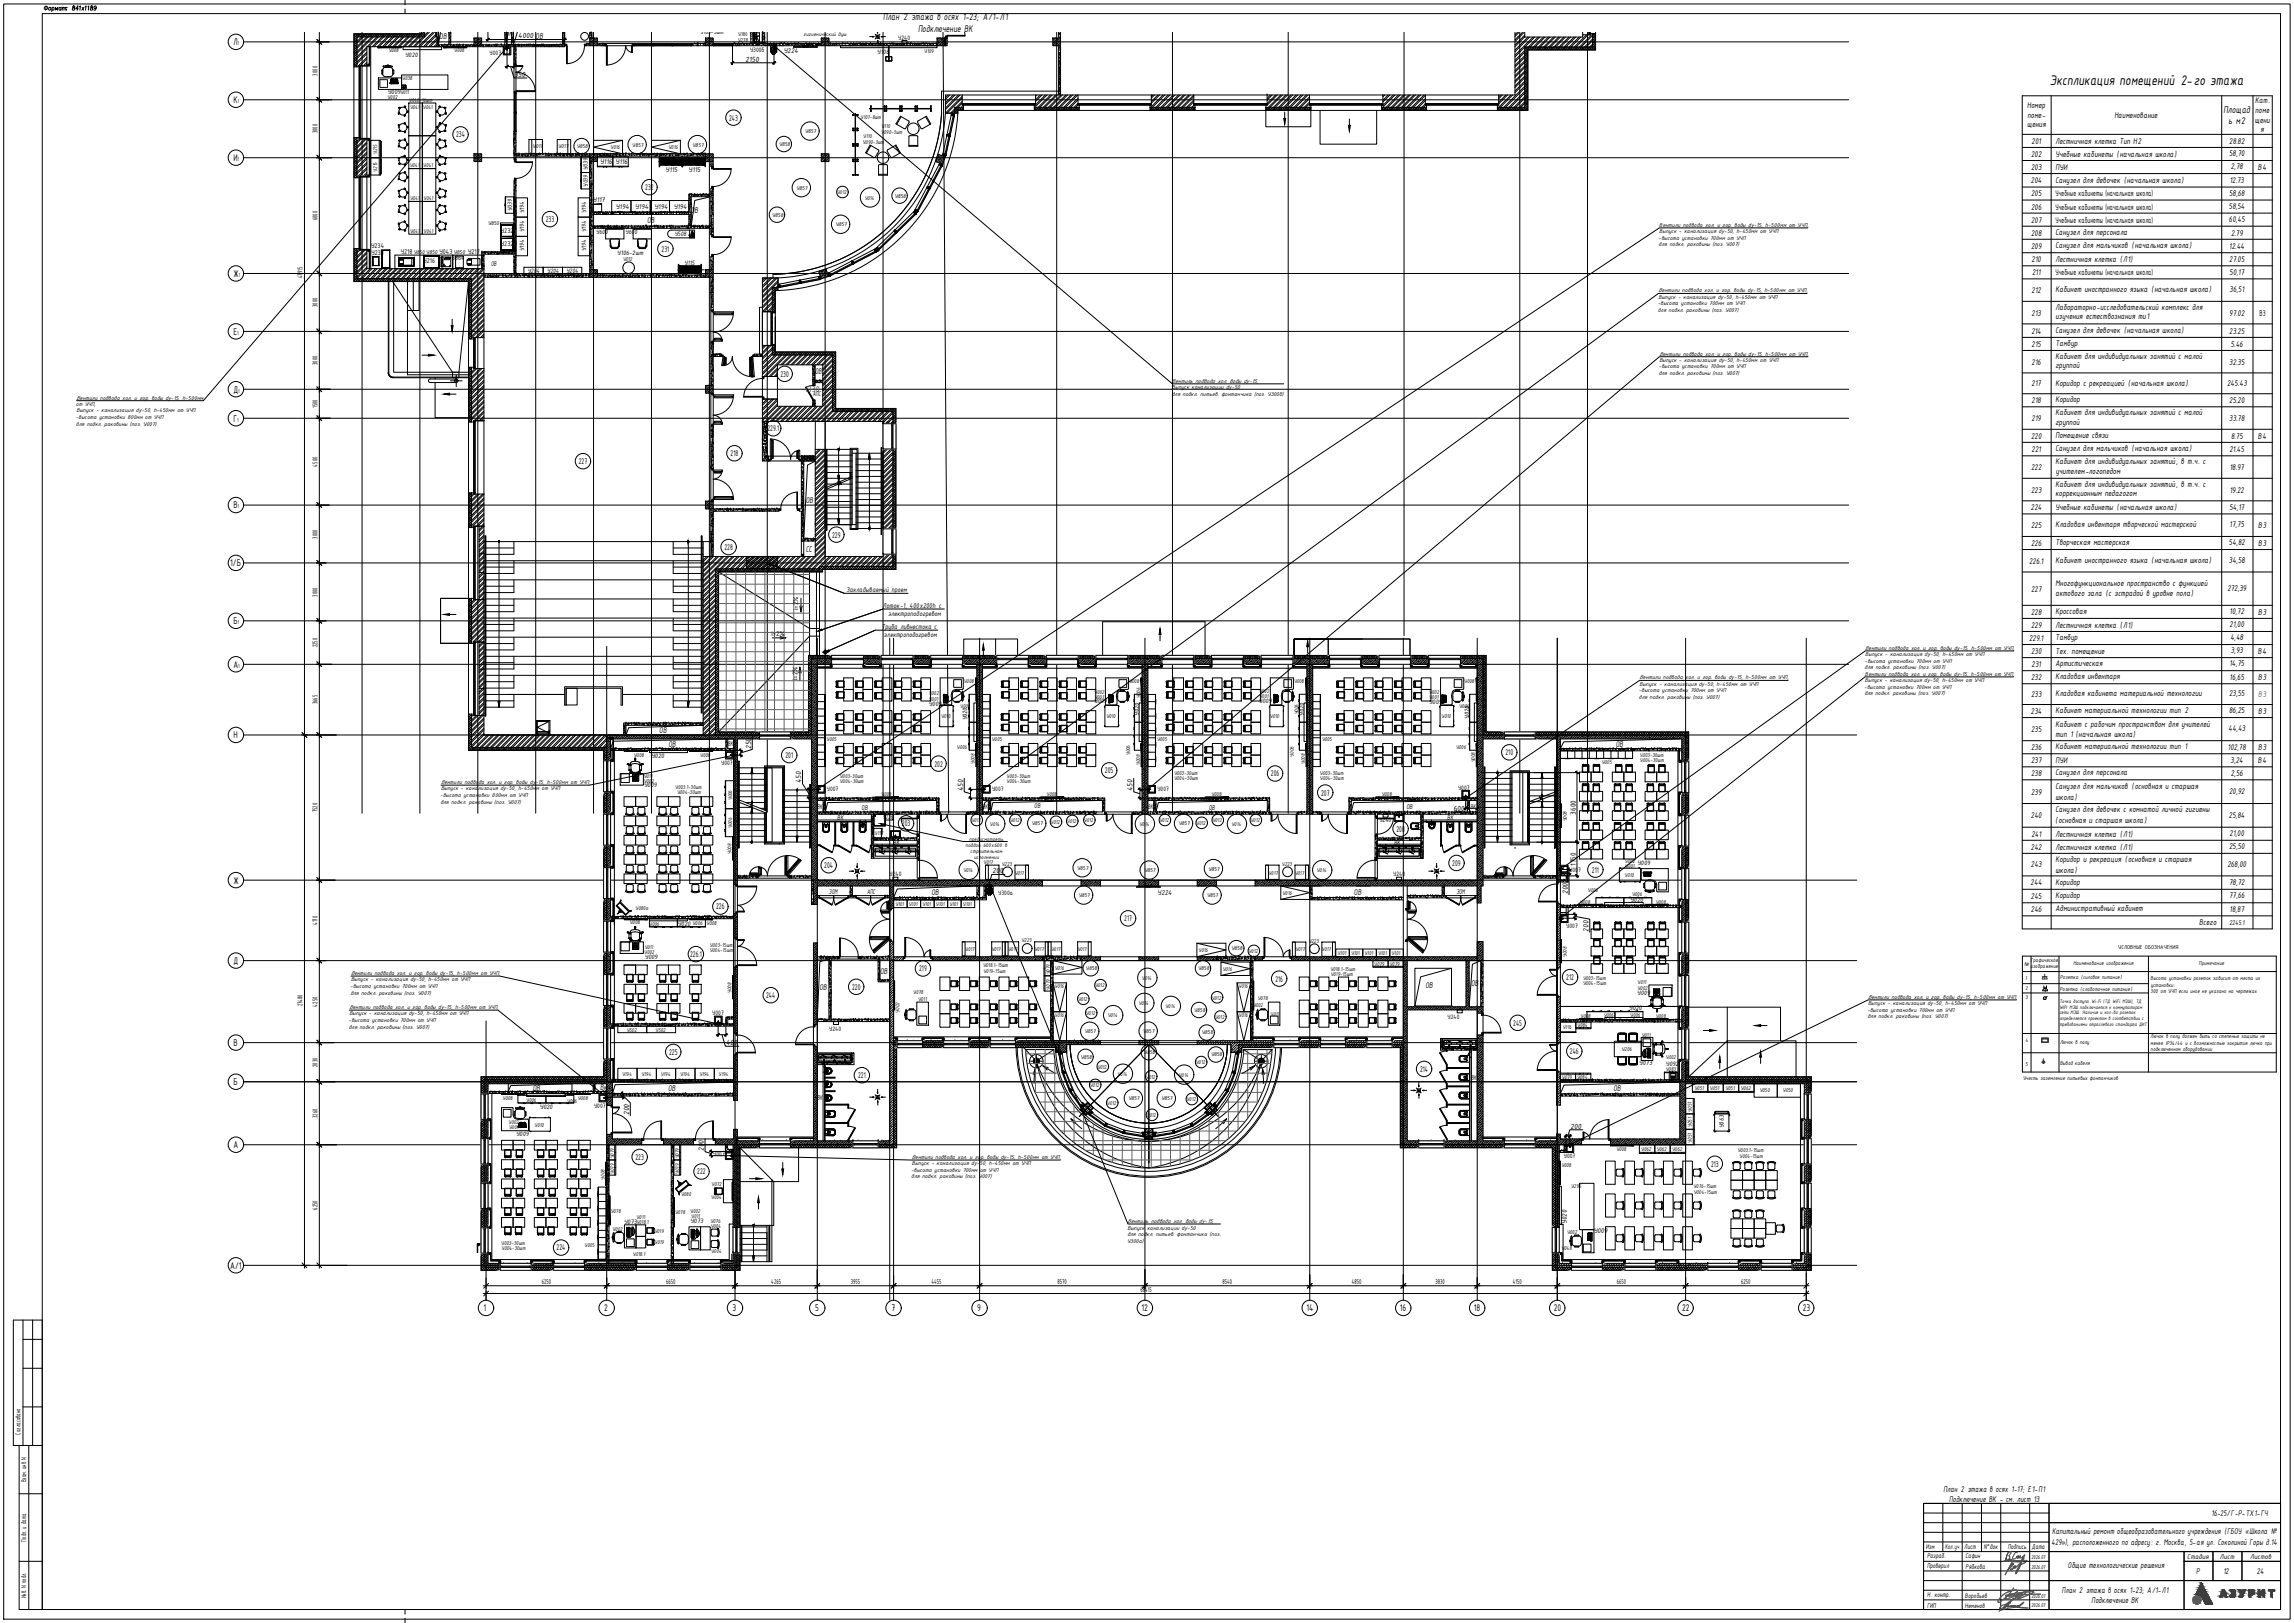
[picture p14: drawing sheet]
<svg xmlns="http://www.w3.org/2000/svg" width="1189mm" height="841mm" viewBox="0 0 1189 841" stroke-linecap="round" stroke-linejoin="round" font-family="sans-serif">
<defs><g id="words">
<text font-size="7.8" x="1062" y="44">Экспликация помещений 2-го этажа</text>
<g font-size="5.5">
<text x="458" y="10">План 2 этажа в осях 1-23; А/1-Л1</text>
<text x="476" y="16">Подключение ВК</text>
<text x="1152" y="58">Площад</text>
<text x="1155" y="64">ь м2</text>
</g>
<g font-size="5.4">
<text x="121" y="23">Л</text>
<text x="121" y="53">К</text>
<text x="121" y="83">И</text>
<text x="121" y="143">Ж</text>
<text x="121" y="173">Е</text>
<text x="121" y="203">Д</text>
<text x="121" y="218">Г</text>
<text x="121" y="263">В</text>
<text x="119" y="293">1/Б</text>
<text x="121" y="323">Б</text>
<text x="121" y="346">А</text>
<text x="121" y="383">Н</text>
<text x="121" y="458">Ж</text>
<text x="121" y="500">Д</text>
<text x="121" y="542">В</text>
<text x="121" y="562">Б</text>
<text x="121" y="595">А</text>
<text x="119" y="658">А/1</text>
<text x="251" y="680">1</text>
<text x="313" y="680">2</text>
<text x="380" y="680">3</text>
<text x="423" y="680">5</text>
<text x="462" y="680">7</text>
<text x="506" y="680">9</text>
<text x="591" y="680">12</text>
<text x="677" y="680">14</text>
<text x="726" y="680">16</text>
<text x="764" y="680">18</text>
<text x="805" y="680">20</text>
<text x="872" y="680">22</text>
<text x="934" y="680">23</text>
</g>
<g font-size="4.7">
<text x="228" y="20">ОВ</text>
<text x="262" y="19">ВК</text>
<text x="1169" y="54">Кат.</text>
<text x="1051" y="56">Номер</text>
<text x="1169" y="59">поме</text>
<text x="378" y="62">243</text>
<text x="1051" y="66">щения</text>
<text x="1051" y="61">поме-</text>
<text x="1096" y="61">Наименование</text>
<text x="1169" y="64">щени</text>
<text x="236" y="71">234</text>
<text x="1172" y="69">я</text>
<text x="1053" y="75">201</text>
<text x="1065" y="75">Лестничная клетка Тип Н2</text>
<text x="1155" y="75">28.82</text>
<text x="1053" y="81">202</text>
<text x="1065" y="81">Учебные кабинеты (начальная школа)</text>
<text x="1155" y="81">58,70</text>
<text x="1053" y="88">203</text>
<text x="1065" y="88">ПУИ</text>
<text x="1156" y="88">2,78</text>
<text x="1170" y="88">В4</text>
<text x="1053" y="95">204</text>
<text x="1065" y="95">Санузел для девочек (начальная школа)</text>
<text x="1156" y="95">12.73</text>
<text x="334" y="98">232</text>
<text x="1053" y="102">205</text>
<text x="1065" y="102">Учебные кабинеты (начальная школа)</text>
<text x="1155" y="102">58,68</text>
<text x="358" y="111">ОВ</text>
<text x="1053" y="109">206</text>
<text x="1065" y="109">Учебные кабинеты (начальная школа)</text>
<text x="1155" y="108">58,54</text>
<text x="283" y="115">233</text>
<text x="335" y="115">ОВ</text>
<text x="1053" y="115">207</text>
<text x="1065" y="115">Учебные кабинеты (начальная школа)</text>
<text x="1155" y="115">60,45</text>
<text x="1053" y="122">208</text>
<text x="1065" y="122">Санузел для персонала</text>
<text x="1156" y="122">2.79</text>
<text x="343" y="130">231</text>
<text x="1053" y="129">209</text>
<text x="1065" y="129">Санузел для мальчиков (начальная школа)</text>
<text x="1155" y="129">12.44</text>
<text x="1053" y="136">210</text>
<text x="1065" y="136">Лестничная клетка (Л1)</text>
<text x="1155" y="136">27.05</text>
<text x="1053" y="143">211</text>
<text x="1065" y="143">Учебные кабинеты (начальная школа)</text>
<text x="1156" y="142">50,17</text>
<text x="1053" y="152">212</text>
<text x="1065" y="152">Кабинет иностранного языка (начальная школа)</text>
<text x="1156" y="152">36,51</text>
<text x="1065" y="161">Лабораторно-исследовательский комплекс для</text>
<text x="1053" y="164">213</text>
<text x="1065" y="166">изучения естествознания ти1</text>
<text x="1155" y="164">97.02</text>
<text x="1171" y="164">В3</text>
<text x="1053" y="173">214</text>
<text x="1065" y="173">Санузел для девочек (начальная школа)</text>
<text x="1155" y="173">23.25</text>
<text x="1053" y="180">215</text>
<text x="1065" y="179">Тамбур</text>
<text x="1156" y="180">5.46</text>
<text x="1065" y="186">Кабинет для индивидуальных занятий с малой</text>
<text x="1053" y="189">216</text>
<text x="1065" y="191">группой</text>
<text x="1155" y="189">32.35</text>
<text x="404" y="195">230</text>
<text x="422" y="194">ОВ</text>
<text x="1053" y="200">217</text>
<text x="1065" y="200">Коридор с рекреацией (начальная школа)</text>
<text x="1154" y="200">245.43</text>
<text x="1053" y="209">218</text>
<text x="1065" y="208">Коридор</text>
<text x="1155" y="209">25.20</text>
<text x="1065" y="215">Кабинет для индивидуальных занятий с малой</text>
<text x="1053" y="218">219</text>
<text x="1065" y="220">группой</text>
<text x="1155" y="218">33.78</text>
<text x="398" y="223">229.1</text>
<text x="1053" y="227">220</text>
<text x="1065" y="227">Помещение связи</text>
<text x="1156" y="227">8.75</text>
<text x="1170" y="227">В4</text>
<text x="1065" y="234">Санузел для мальчиков (начальная школа)</text>
<text x="379" y="236">218</text>
<text x="1053" y="234">221</text>
<text x="1155" y="234">21.45</text>
<text x="300" y="240">227</text>
<text x="1053" y="244">222</text>
<text x="1065" y="241">Кабинет для индивидуальных занятий, в т.ч. с</text>
<text x="1065" y="246">учителем-логопедом</text>
<text x="1156" y="244">18.97</text>
<text x="1053" y="255">223</text>
<text x="1065" y="252">Кабинет для индивидуальных занятий, в т.ч. с</text>
<text x="1065" y="257">коррекционным педагогом</text>
<text x="1156" y="255">19.22</text>
<text x="418" y="261">ОВ</text>
<text x="1053" y="264">224</text>
<text x="1065" y="264">Учебные кабинеты (начальная школа)</text>
<text x="1155" y="264">54,17</text>
<text x="1053" y="274">225</text>
<text x="1065" y="273">Кладовая инвентаря творческой мастерской</text>
<text x="1156" y="273">17,75</text>
<text x="1170" y="274">В3</text>
<text x="431" y="279">229</text>
<text x="375" y="285">228</text>
<text x="418" y="286">CC</text>
<text x="1053" y="283">226</text>
<text x="1065" y="282">Творческая мастерская</text>
<text x="1155" y="283">54,82</text>
<text x="1170" y="283">В3</text>
<text x="1052" y="292">226.1</text>
<text x="1065" y="292">Кабинет иностранного языка (начальная школа)</text>
<text x="1155" y="292">34,58</text>
<text x="1065" y="303">Многофункциональное пространство с функцией</text>
<text x="1053" y="307">227</text>
<text x="1065" y="309">актового зала (с эстрадой в уровне пола)</text>
<text x="1154" y="306">272,39</text>
<text x="1053" y="319">228</text>
<text x="1065" y="318">Кроссовая</text>
<text x="1156" y="318">10,72</text>
<text x="1170" y="319">В3</text>
<text x="1053" y="325">229</text>
<text x="1065" y="325">Лестничная клетка (Л1)</text>
<text x="1156" y="325">21,00</text>
<text x="1052" y="332">229.1</text>
<text x="1065" y="332">Тамбур</text>
<text x="1156" y="332">4,48</text>
<text x="1053" y="339">230</text>
<text x="1065" y="339">Тех. помещение</text>
<text x="1156" y="339">3,93</text>
<text x="1170" y="339">В4</text>
<text x="1053" y="346">231</text>
<text x="1065" y="345">Артистическая</text>
<text x="1155" y="345">14,75</text>
<text x="1053" y="352">232</text>
<text x="1065" y="352">Кладовая инвентаря</text>
<text x="1156" y="352">16,65</text>
<text x="1170" y="352">В3</text>
<text x="1053" y="361">233</text>
<text x="1065" y="361">Кладовая кабинета материальной технологии</text>
<text x="1155" y="361">23,55</text>
<text x="1053" y="370">234</text>
<text x="1065" y="370">Кабинет материальной технологии тип 2</text>
<text x="1155" y="370">86,25</text>
<text x="1170" y="370">В3</text>
<text x="1065" y="377">Кабинет с рабочим пространством для учителей</text>
<text x="342" y="380">ОВ</text>
<text x="1053" y="379">235</text>
<text x="1065" y="382">тип 1 (начальная школа)</text>
<text x="1155" y="379">44,43</text>
<text x="346" y="387">ОВ</text>
<text x="837" y="387">ОВ</text>
<text x="1053" y="389">236</text>
<text x="1065" y="388">Кабинет материальной технологии тип 1</text>
<text x="1155" y="388">102,78</text>
<text x="1170" y="389">В3</text>
<text x="407" y="393">201</text>
<text x="780" y="391">210</text>
<text x="1053" y="395">237</text>
<text x="1065" y="395">ПУИ</text>
<text x="1156" y="395">3,24</text>
<text x="1170" y="395">В4</text>
<text x="484" y="397">202</text>
<text x="573" y="401">205</text>
<text x="1065" y="402">Санузел для персонала</text>
<text x="1156" y="402">2,56</text>
<text x="659" y="402">206</text>
<text x="1053" y="402">238</text>
<text x="685" y="412">207</text>
<text x="1053" y="412">239</text>
<text x="1065" y="409">Санузел для мальчиков (основная и старшая</text>
<text x="1155" y="411">20,92</text>
<text x="1065" y="414">школа)</text>
<text x="1053" y="424">240</text>
<text x="1065" y="421">Санузел для девочек с комнатой личной гигиены</text>
<text x="1155" y="424">25,84</text>
<text x="467" y="428">203</text>
<text x="724" y="431">208</text>
<text x="1065" y="426">(основная и старшая школа)</text>
<text x="1053" y="434">241</text>
<text x="1065" y="434">Лестничная клетка (Л1)</text>
<text x="1156" y="433">21,00</text>
<text x="1053" y="440">242</text>
<text x="1065" y="440">Лестничная клетка (Л1)</text>
<text x="1155" y="440">25,50</text>
<text x="427" y="450">204</text>
<text x="753" y="449">209</text>
<text x="1053" y="450">243</text>
<text x="1065" y="447">Коридор и рекреация (основная и старшая</text>
<text x="1154" y="449">268,00</text>
<text x="825" y="452">211</text>
<text x="1065" y="452">школа)</text>
<text x="1052" y="459">244</text>
<text x="1065" y="458">Коридор</text>
<text x="1155" y="459">78,72</text>
<text x="483" y="464">ОВ</text>
<text x="702" y="464">ОВ</text>
<text x="1053" y="466">245</text>
<text x="1065" y="465">Коридор</text>
<text x="1155" y="466">77,66</text>
<text x="371" y="471">226</text>
<text x="1053" y="473">246</text>
<text x="1065" y="472">Административный кабинет</text>
<text x="1156" y="472">18,87</text>
<text x="583" y="477">217</text>
<text x="1140" y="479">Всего</text>
<text x="358" y="496">226.1</text>
<text x="476" y="503">219</text>
<text x="456" y="505">ОВ</text>
<text x="661" y="509">216</text>
<text x="812" y="508">212</text>
<text x="425" y="513">ОВ</text>
<text x="442" y="513">220</text>
<text x="739" y="512">ОВ</text>
<text x="762" y="511">ОВ</text>
<text x="397" y="517">244</text>
<text x="784" y="532">245</text>
<text x="347" y="547">225</text>
<text x="814" y="546">246</text>
<text x="736" y="555">214</text>
<text x="445" y="559">221</text>
<text x="276" y="565">ОВ</text>
<text x="311" y="565">Вк</text>
<text x="346" y="565">ОВ</text>
<text x="836" y="565">ОВ</text>
<text x="329" y="601">223</text>
<text x="887" y="605">213</text>
<text x="361" y="609">222</text>
<text x="288" y="648">224</text>
<text x="1007" y="773">План 2 этажа в осях 1-17; Е1-П1</text>
<text x="1010" y="778">Подключение ВК - см. лист 13</text>
<text x="1146" y="785">16-25/Г-P-ТХ1-ГЧ</text>
<text x="1064" y="795">Капитальный ремонт общеобразовательного учреждения (ГБОУ «Школа №</text>
<text x="1063" y="800">429»), расположенного по адресу: г. Москва, 5-ая ул. Соколиной Горы д.14</text>
<text x="1072" y="813">Общие технологические решения</text>
<text x="1138" y="816">Р</text>
<text x="1152" y="816">12</text>
<text x="1170" y="816">24</text>
<text x="1069" y="826">План 2 этажа в осях 1-23; А/1-Л1</text>
<text x="1084" y="831">Подключение ВК</text>
</g>
<text font-size="4.7" fill="#e60000" x="418" y="203">EI30</text>
<text font-size="4.7" fill="#ed1f24" x="1170" y="361">В3</text>
<g font-size="4.2">
<text x="269" y="20">4000 ОВ</text>
<text x="392" y="21" transform="rotate(-90 392 21)">1050</text>
<text x="386" y="32">2150</text>
<text x="267" y="40">350</text>
<text x="389" y="388" transform="rotate(-90 389 388)">250</text>
<text x="415" y="406" transform="rotate(-90 415 406)">450</text>
<text x="499" y="410" transform="rotate(-90 499 410)">450</text>
<text x="587" y="410" transform="rotate(-90 587 410)">450</text>
<text x="753" y="420">600</text>
<text x="817" y="422" transform="rotate(-90 817 422)">3600</text>
<text x="817" y="449" transform="rotate(-90 817 449)">1750</text>
<text x="514" y="453">200</text>
<text x="813" y="463" transform="rotate(-90 813 463)">200</text>
<text x="823" y="483" transform="rotate(-90 823 483)">200</text>
<text x="376" y="542">400</text>
<text x="326" y="578" transform="rotate(-90 326 578)">200</text>
<text x="814" y="585">200</text>
<text x="365" y="596" transform="rotate(-90 365 596)">200</text>
</g>
<g font-size="3.9">
<text x="406" y="27">У224</text>
<text x="164" y="39" transform="rotate(-90 164 39)">3000</text>
<text x="164" y="69" transform="rotate(-90 164 69)">3000</text>
<text x="311" y="85">У116</text>
<text x="319" y="85">У116</text>
<text x="345" y="89">У115</text>
<text x="357" y="89">У115</text>
<text x="307" y="105">У117</text>
<text x="319" y="108">У194</text>
<text x="329" y="108">У194</text>
<text x="339" y="108">У194</text>
<text x="349" y="108">У194</text>
<text x="164" y="114" transform="rotate(-90 164 114)">6000</text>
<text x="260" y="121">У232</text>
<text x="192" y="128">У234</text>
<text x="208" y="132">У218</text>
<text x="228" y="132">У043</text>
<text x="243" y="132">У217</text>
<text x="260" y="128">У232</text>
<text x="192" y="132">У233</text>
<text x="219" y="137">У216</text>
<text x="234" y="135">У864</text>
<text x="255" y="138">ОВ</text>
<text x="157" y="144" transform="rotate(-90 157 144)">47915</text>
<text x="164" y="159" transform="rotate(-90 164 159)">3000</text>
<text x="164" y="189" transform="rotate(-90 164 189)">3000</text>
<text x="421" y="205">АПС</text>
<text x="164" y="211" transform="rotate(-90 164 211)">1500</text>
<text x="164" y="242" transform="rotate(-90 164 242)">4500</text>
<text x="164" y="279" transform="rotate(-90 164 279)">3000</text>
<text x="164" y="309" transform="rotate(-90 164 309)">3000</text>
<text x="439" y="307">Закладываемый проем</text>
<text x="414" y="316" transform="rotate(-90 414 316)">i=2%</text>
<text x="458" y="315">Лоток-1, 400х200h с</text>
<text x="460" y="319">электроподогревом</text>
<text x="400" y="329">i=2%</text>
<text x="457" y="326">Труба ливнестока с</text>
<text x="458" y="330">электроподогревом</text>
<text x="164" y="335" transform="rotate(-90 164 335)">2250</text>
<text x="413" y="352" transform="rotate(-90 413 352)">i=2%</text>
<text x="164" y="365" transform="rotate(-90 164 365)">3665</text>
<text x="377" y="387">ВК</text>
<text x="423" y="419">ВК</text>
<text x="447" y="420">ОВ</text>
<text x="509" y="419">ВК</text>
<text x="536" y="419">ОВ</text>
<text x="595" y="419">ВК</text>
<text x="626" y="420">ОВ</text>
<text x="729" y="419">ОВ</text>
<text x="762" y="419">ВК</text>
<text x="164" y="421" transform="rotate(-90 164 421)">7520</text>
<text x="434" y="425">ВК</text>
<text x="750" y="425">ВК</text>
<text x="463" y="438">ВК</text>
<text x="723" y="438">ВК</text>
<text x="430" y="463">ЭОМ</text>
<text x="449" y="463">АПС</text>
<text x="600" y="464">У224</text>
<text x="755" y="463">ЭОМ</text>
<text x="164" y="479" transform="rotate(-90 164 479)">4170</text>
<text x="1155" y="479">2245.1</text>
<text x="157" y="521" transform="rotate(-90 157 521)">27480</text>
<text x="164" y="522" transform="rotate(-90 164 522)">4250</text>
<text x="164" y="553" transform="rotate(-90 164 553)">2030</text>
<text x="762" y="560">ВК</text>
<text x="424" y="570">ВК</text>
<text x="164" y="579" transform="rotate(-90 164 579)">3260</text>
<text x="164" y="627" transform="rotate(-90 164 627)">6250</text>
<text x="812" y="634" transform="rotate(-90 812 634)">У020</text>
<text x="826" y="639">У009</text>
<text x="281" y="665">6250</text>
<text x="345" y="665">6650</text>
<text x="400" y="665">4265</text>
<text x="441" y="665">3955</text>
<text x="483" y="665">4455</text>
<text x="548" y="665">8570</text>
<text x="634" y="665">8540</text>
<text x="701" y="665">4850</text>
<text x="744" y="665">3830</text>
<text x="784" y="665">4150</text>
<text x="838" y="665">6650</text>
<text x="902" y="665">6250</text>
<text x="591" y="669">68415</text>
<text x="11" y="743" transform="rotate(-90 11 743)">Согласовано</text>
<text x="14" y="768" transform="rotate(-90 14 768)">Взам. инв N</text>
<text x="14" y="799" transform="rotate(-90 14 799)">Подп. и дата</text>
<text x="998" y="803">Изм</text>
<text x="1008" y="803">Кол.уч</text>
<text x="1018" y="803">Лист</text>
<text x="1028" y="803">N°док</text>
<text x="1041" y="803">Подпись</text>
<text x="1053" y="803">Дата</text>
<text x="999" y="807">Разраб.</text>
<text x="1019" y="807">Сафин</text>
<text x="1134" y="808">Стадия</text>
<text x="1150" y="808">Лист</text>
<text x="1166" y="808">Листов</text>
<text x="999" y="813">Проверил</text>
<text x="1019" y="813">Рябкова</text>
<text x="999" y="828">Н. контр.</text>
<text x="14" y="828" transform="rotate(-90 14 828)">Инв. N подл.</text>
<text x="999" y="833">ГИП</text>
</g>
<g font-size="3.8">
<text x="1018" y="828">Воробьев</text>
<text x="1018" y="833">Неменов</text>
</g>
<g font-size="3.6">
<text x="363" y="18">У183-3шт</text>
<text x="465" y="21">У240</text>
<text x="210" y="29">У020</text>
<text x="254" y="29">У007</text>
<text x="389" y="27">У300б</text>
<text x="455" y="28">У108</text>
<text x="201" y="49">У009</text>
<text x="305" y="88" transform="rotate(-90 305 88)">У039</text>
<text x="305" y="97" transform="rotate(-90 305 97)">У039</text>
<text x="265" y="109" transform="rotate(-90 265 109)">У039</text>
<text x="272" y="110" transform="rotate(-90 272 110)">У194</text>
<text x="304" y="110" transform="rotate(-90 304 110)">У194</text>
<text x="272" y="120" transform="rotate(-90 272 120)">У194</text>
<text x="304" y="120" transform="rotate(-90 304 120)">У194</text>
<text x="309" y="121">У600</text>
<text x="324" y="121">У600</text>
<text x="350" y="122">У508</text>
<text x="272" y="130" transform="rotate(-90 272 130)">У194</text>
<text x="304" y="130" transform="rotate(-90 304 130)">У194</text>
<text x="320" y="132">У106-2шт</text>
<text x="355" y="137">У115</text>
<text x="274" y="142">У204</text>
<text x="284" y="142">У204</text>
<text x="294" y="142">У204</text>
<text x="481" y="366">У009</text>
<text x="567" y="364">У009</text>
<text x="652" y="364">У009</text>
<text x="741" y="365">У009</text>
<text x="590" y="371" transform="rotate(-90 590 371)">У020</text>
<text x="676" y="371" transform="rotate(-90 676 371)">У020</text>
<text x="501" y="373" transform="rotate(-90 501 373)">У020</text>
<text x="761" y="373" transform="rotate(-90 761 373)">У020</text>
<text x="338" y="393">У020</text>
<text x="374" y="396">У007</text>
<text x="334" y="408">У009</text>
<text x="429" y="410">У007</text>
<text x="514" y="410">У007</text>
<text x="600" y="410">У007</text>
<text x="756" y="409">У007</text>
<text x="715" y="426">У240</text>
<text x="849" y="448">У009</text>
<text x="461" y="454">У240</text>
<text x="722" y="454">У240</text>
<text x="813" y="452">У007</text>
<text x="517" y="464">У300а</text>
<text x="845" y="468">У020</text>
<text x="351" y="480">У020</text>
<text x="812" y="481">У007</text>
<text x="334" y="497">У009</text>
<text x="849" y="516">У009</text>
<text x="369" y="526">У007</text>
<text x="844" y="523">У020</text>
<text x="750" y="528">У240</text>
<text x="430" y="534">У240</text>
<text x="850" y="552">У073</text>
<text x="863" y="552">У092</text>
<text x="280" y="574">У020</text>
<text x="308" y="574">У007</text>
<text x="893" y="585" transform="rotate(-90 893 585)">У063</text>
<text x="267" y="589">У009</text>
<text x="370" y="599">У007</text>
<text x="810" y="600">У007</text>
<text x="323" y="634">У073</text>
<text x="358" y="634">У073</text>
</g>
<g font-size="3.1">
<text x="299" y="16">У085</text>
<text x="123" y="23">1</text>
<text x="382" y="22">У278</text>
<text x="383" y="18">У180</text>
<text x="201" y="27">У008</text>
<text x="235" y="27">У008</text>
<text x="479" y="28">У109</text>
<text x="208" y="42">У038</text>
<text x="123" y="53">1</text>
<text x="201" y="51">У002</text>
<text x="207" y="49">У011</text>
<text x="212" y="53">У040-16шт</text>
<text x="212" y="56">У041</text>
<text x="219" y="57">У041</text>
<text x="446" y="62">У107-8шт</text>
<text x="417" y="69">У857</text>
<text x="447" y="72">У110</text>
<text x="457" y="69">У090-3шт</text>
<text x="457" y="67">У110</text>
<text x="276" y="77">У017</text>
<text x="289" y="77">У017</text>
<text x="299" y="77">У858</text>
<text x="316" y="77">У016</text>
<text x="328" y="76">У857</text>
<text x="346" y="77">У016</text>
<text x="359" y="76">У857</text>
<text x="404" y="76">У858</text>
<text x="447" y="74">У090-3шт</text>
<text x="123" y="83">1</text>
<text x="196" y="80" transform="rotate(-90 196 80)">У215</text>
<text x="196" y="89" transform="rotate(-90 196 89)">У215</text>
<text x="212" y="87">У041</text>
<text x="219" y="87">У041</text>
<text x="413" y="98">У857</text>
<text x="434" y="101">У012</text>
<text x="212" y="104">У041</text>
<text x="220" y="104">У041</text>
<text x="448" y="103">У014</text>
<text x="464" y="102">У858</text>
<text x="400" y="112">У858</text>
<text x="253" y="117">У850</text>
<text x="433" y="117">У857</text>
<text x="860" y="118">Вентили подвода хол. и гор. воды dy-15, h-500мм от УЧП,</text>
<text x="212" y="121">У041</text>
<text x="220" y="121">У041</text>
<text x="860" y="124">-высота установки 700мм от УЧП</text>
<text x="860" y="121">Выпуск - канализация dy-50, h-450мм от УЧП</text>
<text x="214" y="132">У850 У850</text>
<text x="235" y="132">У850</text>
<text x="860" y="128">для подкл. раковины (поз. У007)</text>
<text x="323" y="135">У012</text>
<text x="124" y="143">1</text>
<text x="860" y="151">Вентили подвода хол. и гор. воды dy-15, h-500мм от УЧП,</text>
<text x="860" y="155">Выпуск - канализация dy-50, h-450мм от УЧП</text>
<text x="859" y="158">-высота установки 700мм от УЧП</text>
<text x="859" y="162">для подкл. раковины (поз. У007)</text>
<text x="123" y="173">1</text>
<text x="860" y="184">Вентили подвода хол. и гор. воды dy-15, h-500мм от УЧП,</text>
<text x="860" y="191">-высота установки 700мм от УЧП</text>
<text x="860" y="188">Выпуск - канализация dy-50, h-450мм от УЧП</text>
<text x="860" y="194">для подкл. раковины (поз. У007)</text>
<text x="124" y="203">1</text>
<text x="607" y="198">Вентиль подвода хол. воды dy-15,</text>
<text x="607" y="202">Выпуск канализации dy-50</text>
<text x="40" y="207">Вентили подвода хол. и гор. воды dy-15, h-500мм</text>
<text x="607" y="205">для подкл. питьев. фонтанчика (поз. У300б)</text>
<text x="39" y="210">от УЧП,</text>
<text x="40" y="214">Выпуск - канализация dy-50, h-450мм от УЧП</text>
<text x="39" y="217">-высота установки 800мм от УЧП</text>
<text x="39" y="221">для подкл. раковины (поз. У007)</text>
<text x="123" y="218">1</text>
<text x="123" y="263">1</text>
<text x="123" y="323">1</text>
<text x="967" y="337">Вентили подвода хол. и гор. воды dy-15, h-500мм от УЧП,</text>
<text x="967" y="340">Выпуск - канализация dy-50, h-450мм от УЧП</text>
<text x="124" y="346">1</text>
<text x="966" y="343">-высота установки 700мм от УЧП</text>
<text x="966" y="347">для подкл. раковины (поз. У007)</text>
<text x="500" y="354">У008</text>
<text x="585" y="354">У008</text>
<text x="671" y="354">У008</text>
<text x="759" y="354">У008</text>
<text x="850" y="352">Вентили подвода хол. и гор. воды dy-15, h-500мм от УЧП,</text>
<text x="967" y="350">Вентили подвода хол. и гор. воды dy-15, h-500мм от УЧП,</text>
<text x="967" y="354">Выпуск - канализация dy-50, h-450мм от УЧП</text>
<text x="567" y="360">У002</text>
<text x="652" y="359">У002</text>
<text x="741" y="359">У002</text>
<text x="849" y="359">-высота установки 700мм от УЧП</text>
<text x="850" y="355">Выпуск - канализация dy-50, h-450мм от УЧП</text>
<text x="966" y="357">-высота установки 700мм от УЧП</text>
<text x="481" y="360">У002</text>
<text x="481" y="363">У001</text>
<text x="567" y="362">У001</text>
<text x="591" y="362" transform="rotate(-90 591 362)">У006</text>
<text x="653" y="362">У001</text>
<text x="741" y="362">У001</text>
<text x="849" y="362">для подкл. раковины (поз. У007)</text>
<text x="966" y="360">для подкл. раковины (поз. У007)</text>
<text x="498" y="367">У006</text>
<text x="673" y="370" transform="rotate(-90 673 370)">У006</text>
<text x="756" y="367">У006</text>
<text x="488" y="372">У010</text>
<text x="573" y="372">У010</text>
<text x="658" y="372">У010</text>
<text x="747" y="372">У010</text>
<text x="428" y="384">У005</text>
<text x="514" y="384">У005</text>
<text x="600" y="384">У005</text>
<text x="685" y="384">У005</text>
<text x="496" y="388">У006</text>
<text x="755" y="388">У006</text>
<text x="328" y="392">У008</text>
<text x="363" y="392">У008</text>
<text x="505" y="396" transform="rotate(-90 505 396)">У008</text>
<text x="586" y="391" transform="rotate(-90 586 391)">У006</text>
<text x="671" y="392" transform="rotate(-90 671 392)">У006</text>
<text x="676" y="396" transform="rotate(-90 676 396)">У008</text>
<text x="765" y="395" transform="rotate(-90 765 395)">У008</text>
<text x="830" y="396">У005</text>
<text x="850" y="395">У004-30шт</text>
<text x="850" y="392">У003-30шт</text>
<text x="591" y="396" transform="rotate(-90 591 396)">У008</text>
<text x="608" y="401">У003-30шт</text>
<text x="684" y="401">У003-30шт</text>
<text x="229" y="406">Вентили подвода хол. и гор. воды dy-15, h-500мм от УЧП,</text>
<text x="334" y="406">У002</text>
<text x="334" y="403">У011</text>
<text x="435" y="405">У004-30шт</text>
<text x="435" y="403">У003-30шт</text>
<text x="522" y="406">У004-30шт</text>
<text x="522" y="403">У003-30шт</text>
<text x="608" y="404">У004-30шт</text>
<text x="684" y="404">У004-30шт</text>
<text x="228" y="413">-высота установки 800мм от УЧП</text>
<text x="229" y="410">Выпуск - канализация dy-50, h-450мм от УЧП</text>
<text x="350" y="409">У003.1-30шт</text>
<text x="351" y="412">У004-30шт</text>
<text x="457" y="413">У008</text>
<text x="542" y="413">У008</text>
<text x="628" y="413">У008</text>
<text x="716" y="413">У008</text>
<text x="228" y="416">для подкл. раковины (поз. У007)</text>
<text x="379" y="415" transform="rotate(-90 379 415)">У006</text>
<text x="458" y="425">У226</text>
<text x="812" y="426" transform="rotate(-90 812 426)">У008</text>
<text x="379" y="429" transform="rotate(-90 379 429)">У006</text>
<text x="503" y="426">У012</text>
<text x="513" y="428">У014</text>
<text x="523" y="426">У012</text>
<text x="535" y="428">У857</text>
<text x="545" y="427">У012</text>
<text x="553" y="427">У012</text>
<text x="562" y="426">У012</text>
<text x="591" y="428">У014</text>
<text x="601" y="426">У012</text>
<text x="611" y="428">У857</text>
<text x="620" y="428">У012</text>
<text x="628" y="426">У012</text>
<text x="638" y="428">У014</text>
<text x="648" y="426">У012</text>
<text x="453" y="433">У117</text>
<text x="379" y="443" transform="rotate(-90 379 443)">У008</text>
<text x="510" y="448">У017</text>
<text x="519" y="449">У223</text>
<text x="664" y="449">У223</text>
<text x="842" y="447">У002</text>
<text x="842" y="450">У001</text>
<text x="499" y="452">У014</text>
<text x="526" y="453">У017</text>
<text x="558" y="451">У857</text>
<text x="593" y="452">У857</text>
<text x="626" y="451">У857</text>
<text x="657" y="453">У017</text>
<text x="671" y="453">У017</text>
<text x="682" y="452">У014</text>
<text x="842" y="454">У010</text>
<text x="559" y="465">У857</text>
<text x="626" y="465">У857</text>
<text x="665" y="464">У016</text>
<text x="823" y="462">У006</text>
<text x="846" y="464">У006</text>
<text x="329" y="471">У080а</text>
<text x="464" y="469">У101</text>
<text x="471" y="469">У101</text>
<text x="478" y="469">У101</text>
<text x="485" y="469">У101</text>
<text x="492" y="469">У101</text>
<text x="499" y="469">У101</text>
<text x="819" y="468">У008</text>
<text x="858" y="468">У008</text>
<text x="326" y="479">У008</text>
<text x="336" y="480">У006</text>
<text x="359" y="480">У006</text>
<text x="366" y="479">У008</text>
<text x="334" y="492">У011</text>
<text x="368" y="491">У003-15шт</text>
<text x="529" y="488">У223</text>
<text x="678" y="489">У223</text>
<text x="1098" y="492">УСЛОВНЫЕ ОБОЗНАЧЕНИЯ</text>
<text x="334" y="495">У002</text>
<text x="368" y="493">У004-15шт</text>
<text x="500" y="493">У017</text>
<text x="514" y="493">У017</text>
<text x="522" y="493">У017</text>
<text x="536" y="493">У017</text>
<text x="545" y="493">У017</text>
<text x="558" y="493">У017</text>
<text x="621" y="493">У016</text>
<text x="638" y="492">У858</text>
<text x="647" y="494">У012</text>
<text x="671" y="493">У017</text>
<text x="685" y="493">У017</text>
<text x="693" y="495">У101</text>
<text x="700" y="495">У101</text>
<text x="707" y="495">У101</text>
<text x="714" y="495">У101</text>
<text x="721" y="495">У101</text>
<text x="812" y="496" transform="rotate(-90 812 496)">У008</text>
<text x="509" y="501">У018.1-15шт</text>
<text x="547" y="502">У016</text>
<text x="563" y="503">У858</text>
<text x="621" y="503">У858</text>
<text x="634" y="503">У016</text>
<text x="689" y="503">У018.1-15шт</text>
<text x="712" y="501">У079</text>
<text x="720" y="501">У079</text>
<text x="1052" y="502">изображение</text>
<text x="1052" y="499">Графическое</text>
<text x="1075" y="500">Наименование изображения</text>
<text x="1140" y="500">Примечание</text>
<text x="182" y="505">Вентили подвода хол. и гор. воды dy-15, h-500мм от УЧП,</text>
<text x="182" y="509">Выпуск - канализация dy-50, h-450мм от УЧП</text>
<text x="510" y="504">У019-15шт</text>
<text x="544" y="505" transform="rotate(-90 544 505)">У079</text>
<text x="592" y="508">У014</text>
<text x="690" y="506">У019-15шт</text>
<text x="820" y="508">У003-15шт</text>
<text x="1049" y="508">1</text>
<text x="1068" y="508">Розетка (силовое питание)</text>
<text x="1115" y="508">Высота установки розеток зависит от места их</text>
<text x="182" y="512">-высота установки 700мм от УЧП</text>
<text x="182" y="515">для подкл. раковины (поз. У007)</text>
<text x="379" y="514" transform="rotate(-90 379 514)">У008</text>
<text x="473" y="515">У078</text>
<text x="544" y="513" transform="rotate(-90 544 513)">У079</text>
<text x="547" y="512">У016</text>
<text x="568" y="512">У012</text>
<text x="642" y="512">У016</text>
<text x="820" y="510">У004-15шт</text>
<text x="849" y="513">У002</text>
<text x="849" y="510">У011</text>
<text x="1050" y="513">2</text>
<text x="1067" y="513">Розетка (слаботочное питание)</text>
<text x="1115" y="515">300 от УЧП если иное не указано на чертежах</text>
<text x="1115" y="511">установки:</text>
<text x="476" y="519">У011</text>
<text x="559" y="519">У012</text>
<text x="590" y="521">У014</text>
<text x="628" y="518">У012</text>
<text x="649" y="522">У002</text>
<text x="652" y="518">У078</text>
<text x="968" y="518">Вентили подвода хол. и гор. воды dy-15, h-500мм от УЧП,</text>
<text x="968" y="521">Выпуск - канализация dy-50, h-450мм от УЧП</text>
<text x="1050" y="518">3</text>
<text x="181" y="523">Вентили подвода хол. и гор. воды dy-15, h-500мм от УЧП,</text>
<text x="181" y="526">Выпуск - канализация dy-50, h-450мм от УЧП</text>
<text x="466" y="525" transform="rotate(-90 466 525)">У002</text>
<text x="547" y="527">У016</text>
<text x="563" y="526">У012</text>
<text x="574" y="527">У014</text>
<text x="604" y="522">У014</text>
<text x="619" y="524">У858</text>
<text x="630" y="528">У012</text>
<text x="642" y="527">У016</text>
<text x="659" y="526">У011</text>
<text x="819" y="527">У008</text>
<text x="831" y="527">У006</text>
<text x="845" y="527">У006</text>
<text x="858" y="527">У008</text>
<text x="968" y="524">-высота установки 700мм от УЧП</text>
<text x="968" y="528">для подкл. раковины (поз. У007)</text>
<text x="181" y="529">-высота установки 700мм от УЧП</text>
<text x="181" y="533">для подкл. раковины (поз. У007)</text>
<text x="810" y="533">У116</text>
<text x="817" y="532">У084</text>
<text x="325" y="535">У502</text>
<text x="340" y="535">У502</text>
<text x="562" y="535">У857</text>
<text x="592" y="535">У857</text>
<text x="623" y="536">У858</text>
<text x="851" y="537">У011</text>
<text x="1050" y="540">4</text>
<text x="1115" y="538">Лючок в полу должен быть со степенью защиты не</text>
<text x="841" y="545">У206</text>
<text x="1068" y="541">Лючок в полу</text>
<text x="1115" y="541">менее IP34/44 и с возможностью закрытия лючка при</text>
<text x="1115" y="545">подключенном оборудовании</text>
<text x="560" y="549">У858</text>
<text x="593" y="546">У858</text>
<text x="620" y="552">У012</text>
<text x="628" y="547">У858</text>
<text x="863" y="549">У002</text>
<text x="1068" y="552">Вывод кабеля</text>
<text x="322" y="558">У194</text>
<text x="332" y="558">У194</text>
<text x="342" y="558">У194</text>
<text x="352" y="558">У194</text>
<text x="362" y="558">У194</text>
<text x="372" y="558">У194</text>
<text x="569" y="554">У012</text>
<text x="579" y="558">У014</text>
<text x="611" y="558">У014</text>
<text x="863" y="555">У083</text>
<text x="1050" y="552">5</text>
<text x="565" y="563">У012</text>
<text x="594" y="559">У012</text>
<text x="809" y="559">У079</text>
<text x="817" y="559">У084</text>
<text x="1048" y="560">Учесть заземление питьевых фонтанчиков</text>
<text x="878" y="565">У051</text>
<text x="886" y="565">У051</text>
<text x="894" y="565">У051</text>
<text x="902" y="565">У062</text>
<text x="912" y="566">У050</text>
<text x="924" y="566">У050</text>
<text x="260" y="570">У008</text>
<text x="273" y="571">У006</text>
<text x="294" y="572">У006</text>
<text x="299" y="570">У008</text>
<text x="574" y="573">У012</text>
<text x="585" y="570">У857</text>
<text x="602" y="570">У857</text>
<text x="615" y="571">У012</text>
<text x="594" y="579">У012</text>
<text x="877" y="576" transform="rotate(-90 877 576)">У051</text>
<text x="264" y="582">У002</text>
<text x="264" y="585">У001</text>
<text x="277" y="584">У010</text>
<text x="877" y="584" transform="rotate(-90 877 584)">У051</text>
<text x="877" y="592" transform="rotate(-90 877 592)">У051</text>
<text x="838" y="596">У008</text>
<text x="851" y="596">У062</text>
<text x="859" y="596">У062</text>
<text x="867" y="596">У062</text>
<text x="901" y="597">У003.1-15шт</text>
<text x="902" y="600">У004-15шт</text>
<text x="318" y="600" transform="rotate(-90 318 600)">У079</text>
<text x="352" y="600" transform="rotate(-90 352 600)">У079</text>
<text x="473" y="600">Вентили подвода хол. и гор. воды dy-15, h-500мм от УЧП,</text>
<text x="473" y="604">Выпуск - канализация dy-50, h-450мм от УЧП</text>
<text x="809" y="605">У008</text>
<text x="313" y="611" transform="rotate(-90 313 611)">У008</text>
<text x="318" y="608" transform="rotate(-90 318 608)">У079</text>
<text x="352" y="608" transform="rotate(-90 352 608)">У079</text>
<text x="472" y="607">-высота установки 700мм от УЧП</text>
<text x="472" y="611">для подкл. раковины (поз. У007)</text>
<text x="369" y="614">У072</text>
<text x="814" y="616">У295</text>
<text x="878" y="616">У076-15шт</text>
<text x="353" y="620">У080</text>
<text x="369" y="622">У004</text>
<text x="878" y="619">У004-15шт</text>
<text x="317" y="629">У078</text>
<text x="350" y="629">У078</text>
<text x="358" y="628">У002</text>
<text x="330" y="634">У018.1</text>
<text x="330" y="631">У011</text>
<text x="358" y="631">У011</text>
<text x="368" y="634">У076</text>
<text x="584" y="634">Вентиль подвода хол. воды dy-15,</text>
<text x="317" y="638">У002</text>
<text x="339" y="639">У019</text>
<text x="368" y="636">У004</text>
<text x="584" y="641">для подкл. питьев. фонтанчика (поз.</text>
<text x="584" y="637">Выпуск канализации dy-50</text>
<text x="812" y="639">У002</text>
<text x="260" y="645">У003-30шт</text>
<text x="260" y="648">У004-30шт</text>
<text x="303" y="646">У005</text>
<text x="339" y="645">У019</text>
<text x="584" y="644">У300а)</text>
<text x="809" y="648">У048</text>
<text x="328" y="651">У018.1</text>
<text x="369" y="649">У004</text>
<text x="1053" y="808">2026.07</text>
<text x="1053" y="813">2026.07</text>
<text x="1053" y="828">2026.07</text>
<text x="1053" y="833">2026.07</text>
</g>
<g font-size="2.9">
<text x="416" y="19">гигиенический душ</text>
<text x="502" y="436">предусмотреть</text>
<text x="500" y="439">поддон</text>
<text x="503" y="442">строительном</text>
<text x="510" y="439">600х600 в</text>
<text x="505" y="445">исполнении</text>
</g>
<g font-size="2.8">
<text x="1049" y="500">№</text>
<text x="1067" y="520">Точка доступа Wi-Fi (ТД WiFi МЭШ), ТД</text>
<text x="1067" y="523">WIFI МЭШ подключается к коммутаторам</text>
<text x="1067" y="526">сети МЭШ. Наличие и кол-во розеток</text>
<text x="1067" y="529">определяется проектом в соответствии с</text>
<text x="1067" y="532">требованиями отраслевого стандарта ДИТ</text>
</g>
<g font-size="2.6">
<text x="204" y="43">F</text>
<text x="490" y="364">F</text>
<text x="575" y="364">F</text>
<text x="748" y="364">F</text>
<text x="852" y="455">F</text>
<text x="270" y="584">F</text>
<text x="823" y="643">F</text>
</g>
</g></defs>
<g fill="none" stroke="#fff" stroke-width=".52">
<path d="M446 425h2v1h-2zM446 426h2M454 437h3v1h-3zM454 438h3M716 437h2v1h-2zM716 438h2M739 425h3v1h-3zM739 426h3M456 440h3v1h-3zM456 441h3M463 440h2v1h-2zM463 441h2"/>
<path d="M469 440h3v1h-3zM469 441h3M717 440h3v1h-3zM717 441h3M724 440h2v1h-2zM724 441h2M730 440h3v1h-3zM730 441h3M425 548h3v1h-3zM425 548h3M427 553h1v3h-1zM428 553v3"/>
<path d="M431 548h3v1h-3zM431 548h3M436 548h3v1h-3zM436 548h3M749 540h3v1h-3zM749 540h3M755 540h3v1h-3zM755 540h3M760 540h3v1h-3zM760 540h3M762 545h1v3h-1zM762 545v3"/>
</g>
<g fill="#fff" stroke="#fff" stroke-width=".52">
<path d="M717 440l3 1v-1zM717 440l3 1h-3z"/>
<path d="M724 440l2 1v-1zM724 440l2 1h-2z"/>
<path d="M730 440l3 1v-1zM730 440l3 1h-3z"/>
<path d="M446 425l2 1v-1zM446 425l2 1h-2z"/>
<path d="M456 440l3 1v-1zM456 440l3 1h-3z"/>
<path d="M463 440l2 1v-1zM463 440l2 1h-2z"/>
<path d="M469 440l3 1v-1zM469 440l3 1h-3z"/>
<path d="M454 437l3 1v-1zM454 437l3 1h-3z"/>
<path d="M427 553v3l1-3zM428 553v3h-1z"/>
<path d="M436 548v1h3zM436 548h3v1z"/>
<path d="M431 548v1h3zM431 548h3v1z"/>
<path d="M425 548v1h3zM425 548h3v1z"/>
<path d="M760 540v1h3zM760 540h3v1z"/>
<path d="M716 437l2 1v-1zM716 437l2 1h-2z"/>
<path d="M739 425l3 1v-1zM739 425l3 1h-3z"/>
<path d="M763 545l-1 3h1zM762 545h1l-1 3z"/>
<path d="M755 540v1h3zM755 540h3v1z"/>
<path d="M749 540v1h3zM749 540h3v1z"/>
</g>
<g fill="none" stroke="#000" stroke-width=".52">
<path d="M490 19h1v1h-1zM490 19h1h-1zM491 18l9 1zM500 17v2M267 33h.1M267 33v1zM267 34h4h-4zM271 34l-2 3h-2a10 10 0 0 1 10 10M293 23v1zM293 23h1v1zM294 24v9zM303 23v1z"/>
<path d="M303 24a9 9 0 0 1-9 9M303 23h1v1h-1zM313 23l1 1zM314 23v1zM314 24h1v10h-1zM327 24h1v3h-1zM328 23v1zM328 27l-3-1-1-2a10 10 0 0 1-10 10M328 23l1 1zM267 48h.1M267 47v1zM267 47h10h-10z"/>
<path d="M267 83h.1M267 83v1zM267 93h.1M267 92v1zM267 84h9zM276 84a9 9 0 0 1-9 8M369 86h1v1h-1zM369 87h1l-1 1zM369 97h1v1h-1zM369 97h1h-1zM370 87l9 1zM379 87a9 9 0 0 1-9 10"/>
<path d="M369 122h1h-1zM369 122h1v1h-1zM369 132h1v1h-1zM369 132h1h-1zM370 123h9zM379 123a9 9 0 0 1-9 9M369 161h1zM369 161h1v1h-1zM369 178h1zM369 177h1v1h-1zM370 172a5 5 0 0 1 4 5M370 176h4v1h-4z"/>
<path d="M370 162h10h-10zM370 175h4v1h-1h-3zM370 162v1h9l1-1v1h-10zM380 162a11 11 0 0 1-10 10M395 195h1v1h-1zM395 196h1zM395 196a10 10 0 0 0-10 10M422 200l-5 1M369 204h1zM369 204h1v1h-1zM369 220h1v1h-1zM370 219h4v1h-4z"/>
<path d="M370 205h10h-10zM370 218h4v1h-1h-3zM370 205v1h9l1-1v1h-10zM380 205a11 11 0 0 1-10 10 5 5 0 0 1 4 5M385 205h10v1h-10zM395 206h1v1h-1zM395 206h1zM417 201h1l4 6h-1zM421 207h1M369 221h1zM398 238v1zM398 238h1v1h-1z"/>
<path d="M399 227a11 11 0 0 1 11 11 5 5 0 0 1 4-5M399 228h1v10h-1zM400 228h1v10h-1v-1v-9zM413 234h1h-1v3l1 1h-1zM414 233v5zM414 238h1v1h-1zM415 238v1zM369 260h1zM369 259h1v1h-1zM369 243h1zM369 243h1v1h-1zM370 244h4h-4z"/>
<path d="M370 258h10v1h-10zM370 244v1h3l1-1v1h-4zM370 257h10v1h-1h-9zM374 244a5 5 0 0 1-4 4 11 11 0 0 1 10 11M413 255v9zM413 255a9 9 0 0 0-8 9M404 264v1zM404 264l1 1h-1zM413 264h1v1h-1zM414 264v1zM425 438h.1M425 438l6 4-6-4z"/>
<path d="M432 438l-1 4M435 438h.1M435 438l6 4-6-4zM442 438l-1 4M444 438h.1M444 438l6 4-6-4zM446 426h.1M446 425v1M446 426l2 1zM448 425v1M451 438l-1 4M454 438h1"/>
<path d="M454 437l1 1M455 438l2 2zM457 437v1M467 424h8zM467 424a8 8 0 0 0 8 8M475 423h1h-1zM475 423h1v1zM475 433h1h-1zM475 432h1v1h-1zM487 421v1zM487 421h1l-1 1zM487 422h1v3h-1z"/>
<path d="M487 425l3-1 1-2a10 10 0 0 0 10 10M500 422h1v10h-1zM501 421v1zM501 421l1 1zM573 421v1zM573 422h1v3h-1zM573 425l3-1 1-2a10 10 0 0 0 10 10M586 422h1v10h-1zM587 421v1zM587 421l1 1zM658 421v1zM658 421h1v1h-1z"/>
<path d="M659 422v3zM659 425h2l1-3a10 10 0 0 0 10 10M672 422v10zM672 421h1v1h-1zM673 421v1zM684 421v1zM684 421h1v1h-1zM685 422v3zM685 425h2l1-3a10 10 0 0 0 10 10M698 422v10zM698 421h1v1h-1zM699 421v1z"/>
<path d="M713 423h1h-1zM713 423h1v1h-1zM713 433h1h-1zM713 432l1 1h-1zM714 424h8zM716 438h.1M716 437v1M716 438l2 2zM718 438h.1M718 437v1M722 424a8 8 0 0 1-8 8M739 426h.1"/>
<path d="M739 425v1M739 426l2 1zM742 426h.1M742 425v1M748 438v4M755 438h.1M757 438l1 4M764 438h.1M381 458l1 1zM381 459h1h-1zM382 459h10v1h-10zM388 453h5v1h-5z"/>
<path d="M389 452h4v1h-4zM389 453h3h-3zM392 459a10 10 0 0 1-10 10l2 1 2 3M392 454v1zM392 454h1v1h-1zM393 449h1v5h-1zM394 450h1v3h-1v-3zM407 444h1h-1v9h1h-1zM408 443v11zM408 454h1v1h-1zM409 454v1zM414 445v1l-6 7-1-1z"/>
<path d="M414 446l-6 7v-1zM415 445v1l-7 8v-1zM415 446a11 11 0 0 0-11-2 11 11 0 0 0-6 10 5 5 0 0 0-5-5 5 5 0 0 0-5 4M456 441h.1M456 440v1M456 441l2 1zM458 441h.1M459 441h-1M459 440l-1 1M463 441h.1M463 440v1M463 441l2 2z"/>
<path d="M465 441h.1M465 440v1M469 441h.1M469 440v1M469 441l3 2zM472 440v1M476 456h1h-1zM476 455l1 1h-1zM476 445h1h-1zM476 445h1v1h-1zM477 455h9zM477 446a9 9 0 0 1 9 9"/>
<path d="M703 455h10zM713 456h.1M713 455v1zM713 445h.1M713 445v1zM713 446a9 9 0 0 0-10 9M717 441h.1M717 440v1M717 441l2 2zM720 440v1M724 441h.1M724 440v1"/>
<path d="M724 441l2 2zM726 440v1M730 441h1M730 440l1 1M731 441l2 2zM733 441h.1M733 440v1M748 442l6-4h1l-6 4zM758 442l6-4-6 4zM775 453h4v1h-4zM775 452h4v1h-4zM776 453h3h-3z"/>
<path d="M779 454v1zM779 449h1v5h-1zM780 450h1v3h-1h1v-3zM793 444h1v9h-1zM794 443h1v11h-1zM795 454v1zM795 454l1 1zM800 445l1 1-7 7v-1zM800 446h1l-6 7-1-1zM801 445l1 1-7 8-1-1zM802 446a11 11 0 0 0-12-2 11 11 0 0 0-6 10 5 5 0 0 0-4-5 5 5 0 0 0-5 4M807 457v1z"/>
<path d="M807 458h.1M807 458a9 9 0 0 0-10 9M381 473h1zM381 472l1 1h-1zM382 472h4v1h-4zM425 464v1M425 465l6 4-6-4zM432 465l1 4M432 465l-1 4M432 464v1M433 469l6-4h1l-7 4zM440 464v1"/>
<path d="M444 464v1M444 465l6 4-6-4zM451 465l1 4M451 465l-1 4M451 464v1M452 469l6-4h1l-7 4zM456 472h5h-5zM457 472v1h3l1-1v1h-4zM459 464v1M460 467v4zM460 468v3zM460 467h1v5h-1z"/>
<path d="M460 467a5 5 0 0 0-4 5 5 5 0 0 0 5 4 11 11 0 0 0-9 7 11 11 0 0 0 1 11M461 471h1zM461 471h1v1h-1zM728 471h1zM728 471h1v1h-1zM729 467h1v5h-1zM729 472h5h-5zM730 472v1h3v-1v1h-3zM730 467h1v4h-1zM730 468v3zM730 467a5 5 0 0 1 4 5 5 5 0 0 1-5 4 11 11 0 0 1 10 7 11 11 0 0 1-2 11M750 464v1"/>
<path d="M750 465l6 4-6-4zM757 465l1 4M757 464v1M757 465l-1 4M758 469l6-4h1l-7 4zM765 464v1M797 467h10h-10zM807 468h.1M807 467v1zM381 486h1zM381 486h1v1h-1zM382 500h10h-10z"/>
<path d="M382 487h4h-4zM386 487l-2 3h-2a10 10 0 0 1 10 10M434 496h1v1h-1zM435 496v1zM435 486v10zM435 486a10 10 0 0 1 10 10M445 496v1zM445 496h1v1h-1zM451 486h10v1h-10zM451 485h10v1h-1h-9zM453 492l7-6v1l-7 6zM453 493l8-7v1l-8 7z"/>
<path d="M453 492l7-5-7 6zM461 488h1zM461 487h1v1h-1zM468 496v1zM468 496h1v1h-1zM469 486v10zM469 486a10 10 0 0 1 10 10l1-2 2-2M482 492v4zM482 496h1v1h-1zM483 496v1zM654 496v1zM654 496h1v1h-1z"/>
<path d="M655 486h1v10h-1zM655 486a10 10 0 0 1 10 10l1-2 3-2M668 492h1v4h-1zM669 496v1h-1zM669 496v1zM728 488h1zM728 487h1v1h-1zM729 486h11v1h-11zM730 486l8 7-1 1-8-7zM730 485h9v1h-9zM731 486l7 6-1 1-7-6zM731 487l6 5v1l-7-6z"/>
<path d="M381 501h1zM381 500h1v1h-1zM797 515h10v1h-10zM803 502h4v1h-4zM803 502l1 2 3 2a10 10 0 0 0-10 10M807 516h.1M807 502h.1M381 535h1v1h-1zM381 536h1h-1zM382 536a9 9 0 0 1 9 10M422 531v1zM422 532h.1"/>
<path d="M422 532a9 9 0 0 0-10 9M750 539l2 1zM755 539l3 1zM761 539l2 1zM768 536h1h-1zM768 535l1 1h-1zM768 525h1v1h-1zM768 526h1h-1zM769 535h9h-9zM769 526a9 9 0 0 1 9 9M381 546h1v1h-1zM381 545l1 1h-1z"/>
<path d="M382 545l9 1zM412 541h10h-10zM422 542h.1M422 541v1zM425 548v1M426 547l2 1zM427 553h.1M427 555v1M427 555h1M427 555h.1M428 555l-1 1M428 548h.1"/>
<path d="M428 548v1M429 553l-2 2zM431 548h.1M431 548v1M431 547l3 1zM434 548h.1M434 548v1M436 548v1M437 547l2 1zM439 548h.1M439 548v1M746 556v-1l4 7z"/>
<path d="M746 546v-1l4 7zM750 552h.1M750 540h.1M750 540h-1M750 540l-1 1M750 555l-4 1M750 545l-4 1M752 540v1M752 540h.1M755 540v1M758 540h.1M758 540v1"/>
<path d="M760 540v1M762 545l-2 2zM762 545h.1M762 548h1M763 545h-1M763 540v1M763 540h.1M797 554h10v1h-10zM803 541h4v1h-4zM803 541l2 3 2 1a10 10 0 0 0-10 10M807 555h.1M807 540v1z"/>
<path d="M807 541h.1M317 573h.1M317 573v1zM317 574h4h-4zM321 574l-1 2-3 1a10 10 0 0 1 10 10M439 574l4 1M443 575l-3 6h-1zM746 575v-1l4 7zM746 565l4 6zM750 571h.1M750 562h.1M750 574l-4 1"/>
<path d="M750 564l-4 1M317 588h.1M317 587v1zM317 587h10h-10zM333 590v1zM333 590l1 1h-1zM342 581h1v9h-1zM343 590v1zM343 581a9 9 0 0 0-9 9M343 590h1v1h-1zM359 590h1v1h-1zM360 590l1 1h-1z"/>
<path d="M369 581l1 9zM370 590v1zM370 581a9 9 0 0 0-10 9M370 590h1v1h-1zM439 584l4 1M439 591h1M439 581h1M443 584v1l-3 6-1-1zM746 584l4 6zM750 590h.1M750 581h.1M750 583l-4 1"/>
<path d="M820 590v1zM820 590l1 1h-1zM820 587h1v3h-1zM833 580h1v10h-1zM834 590v1zM834 580a10 10 0 0 0-10 10l-1-2-3-1M834 590l1 1z"/>
</g>
<g fill="none" stroke="#000" stroke-width=".52">
<path d="M220 17v2h-35v16h1M226 17v2h1v5h-37v10h-4v38h4v19h-4v38h4v10h61v36h-5v16h5v27h-5v38h5v17h-5v38h5v22h-5v38h5v10h170v-40h348v40h105v179h63v97h-131v-64h-79v-52h-85v4h-4v-4h-18v-2h107v-41h-58v-2h97v-8h3v10h-8v24h8v3h-3v-2h-37v68h37v-55h3v55h38v-3h2v2h11v3h-12v62h127v-93h-61v31h-39v-3h36v-30h1v-177h-63v74h-2v-74h-38v76h-1v9h-2v-9h-116v-3h116v-112h-342v112h116v3h-77v12h-2v-12h-37v10h-2v-13h-1v-73h-39v75h-2v-75h-64v177h1v13h-3v-11h-61v93h127v-62h-9v-3h9v-5h2v6h40v-49h2v49h37v-103h2v8h5v2h-5v41h107v2h-17v4h-4v-4h-86v52h-81v64h-131v-97h63v-179M785 17v32h-8v5h-1v2h14v-32h35v-7h-1M790 17v2h30v-2M824 17v1h-4M490 59a92 92 0 0 1-87 85M490 49h9v5v2h-4v3h-5zM496 59a98 98 0 0 1-93 92M537 49h22v5v2h-23v-2h1zM597 49h22v5v2h-23v-2h1zM657 49h22v5v2h-23v-2h1zM717 49h22v5v2h-23v-2h1z"/>
<path d="M186 71h-1v21h1M186 129h-1v15h59v32h2M403 144h-8v18h5M403 144v5h-3v13M395 179v16h8v-6h23v22h-23v-4h-8v11h63v70h-30v-55h-5v55h-59v93M395 179h5M400 179v5h32v29h31v80h-38v2h-54v86M400 179h.1M246 190h-2v29h2M423 218h.1M423 218h5M428 218h.1"/>
<path d="M246 255h-2v18h2M387 288h16v7h-16zM246 310h-2v23h2M506 344v78h3v-78M592 344v78h3v-78M677 344v78h3v-78M246 370h-2v17h70M560 456h10v3h-10zM590 456h10v3h-10zM620 456h10v3h-10zM729 459v12M380 473h2v13h-2z"/>
<path d="M807 468h2v34h-2zM422 489h2v42h-2zM483 496h57v2h-57zM560 496h10v2h-10zM590 496h10v2h-10zM620 496h10v2h-10zM650 496h4v2h-4zM728 488h1v8M729 498h31v24h-31zM380 501h2v34h-2zM807 516h2v24h-2zM590 539h10v2h-10z"/>
<path d="M380 547h2v23h-2zM807 555h2v18h-2zM564 571l3 3-3 3-3-3zM624 574l3-3 3 3-3 3zM314 588h3v2h16v3h-19zM344 590h15v3h-15zM593 585h4v4h-4z"/>
</g>
<g fill="none" stroke="#000" stroke-width=".52">
<path d="M218 17v1M219 17v1h-36M825 17h2M827 17v9M827 17v9h-35v31h-16v-1M183 35h2M499 57h-3v2h-1M499 56v1h-3M536 57h23M536 56v1h23v-1M596 57h23M596 56v1h23v-1"/>
<path d="M656 57h23M656 56v1h23v-1M716 57h23M716 56v1h23v-1M776 57h16M183 71h2M183 92h2M183 129h2M403 150h-1v32h31v30h31v83h-38v1h-54v83h47v-39h351v39h105v179M403 149v2h-1M243 176h1M400 162h2"/>
<path d="M400 179h2M243 190h1M433 182v30h31v83M243 219h1M243 255h1M243 273h1M420 296v44M425 296v44M426 295v1h-54M243 310h1M243 333h1M419 340h351v39h105v179h64v100h-135v-63h-78v-52"/>
<path d="M243 370h1M372 379h47M243 389h70v169h-64v100h135v-63h81v-52M549 545h-2v-2h-82v52h-82v63M643 545v-2h83v52h79v63M644 543v2h-2M560 575l3 3 1-1h-1M560 575l3 3M560 575l1-1-1 1M627 577l1 1M630 574l1 1-3 3M631 575l-3 3"/>
<path d="M593 589v1h4v-1"/>
</g>
<g fill="none" stroke="#000" stroke-width=".52">
<path d="M421 341h.1M421 354h.1M421 345h.1M421 357h.1M421 348h.1M421 351v1M421 351h.1M421 342v1M421 355v1M422 342h.1M422 355h.1M422 346l-1 1"/>
<path d="M422 358l-1 1M422 341l-1 1M422 346h.1M422 358h.1M422 349l-1 1M422 349h.1M422 352l-1 1M422 352h.1M422 343l-1 1M422 356l-1 1M422 343h.1M422 359l-1 1"/>
<path d="M422 347l-1 1M423 341l-1 1M423 346h.1M423 359h.1M423 350l-1 1M423 350h.1M423 353l-1 1M423 353h.1M423 344l-1 1M423 357l-1 1M423 344h.1M423 356h.1"/>
<path d="M423 348l-1 1M423 360l-1 1M423 341l-2 3M424 347h.1M424 360h.1M424 351l-2 1M424 348l-3 3M424 355l-3 3M424 359l-3 3M424 349h-1M424 353h-1M424 356h.1"/>
<path d="M424 358l-1 1M424 346l-3 3M424 353l-3 3M424 345l-1 1M424 345l-3 3M424 350l-3 3M424 352l-3 3M424 357l-3 3M424 354l-1 1M424 342l-1 1M424 342h.1M424 341h.1"/>
<path d="M425 343l-1 1M425 342h.1M425 341l-4 5M426 344h-1M426 343h.1M426 341l-1 1M427 344h.1M427 341l-3 3M427 342l-1 1M427 342h.1M428 341l-1 1M428 343l-1 1"/>
<path d="M428 343h.1M429 341l-3 3M429 344h-1M429 344h.1M429 341l-1 1M430 342l-1 1M430 341l-3 3M431 342h.1M431 343l-1 1M431 341v1M431 343h.1M432 344h.1"/>
<path d="M432 341l-3 3M433 342l-1 1M433 341h.1M434 342l-1 2M434 342h.1M434 341l-3 3M435 343l-1 1M435 343h.1M435 341l-1 1M435 344h.1M436 344h.1M436 341l-3 3"/>
<path d="M436 342l-1 1M436 342h.1M437 341h.1M437 343l-1 1M437 342h.1M438 341l-3 3M438 344h-1M438 343h.1M438 341l-1 1M439 344h.1M439 341l-3 3M439 342l-1 1"/>
<path d="M440 342h.1M440 341v1M440 343l-1 1M441 343h.1M441 341l-3 3M441 344h.1M442 341l-1 1M443 342l-1 1M443 341l-3 3M443 342h.1M444 343l-1 1M444 341l-1 1"/>
<path d="M444 343h.1M445 344h-1M445 341l-3 3M445 344h.1M445 342l-1 1M445 341h.1M446 342l-1 2M446 342h.1M446 341l-3 3M447 343l-1 1M447 343h.1M447 341v1"/>
<path d="M448 344h.1M448 341l-3 3M448 342l-1 1M449 342h.1M449 341h.1M449 343l-1 1M450 342h.1M450 341l-3 3M450 344h.1M450 343h.1M451 341l-1 1M451 344h.1"/>
<path d="M452 341l-3 3M452 342l-1 1M452 342h.1M453 341l-1 1M453 343l-1 1M453 343h.1M453 341l-3 3M454 344h-1M454 344h.1M454 341l-1 1M455 342l-1 1M455 341l-3 3"/>
<path d="M455 342h.1M456 343l-1 1M456 341v1M456 343h.1M457 344h.1M457 341l-3 3M458 342l-2 1M458 341h.1M458 342l-1 2M459 342h.1M459 341l-3 3M459 343l-1 1"/>
<path d="M460 343h.1M460 341l-1 1M460 344h.1M460 341l-2 3M461 342l-1 1M461 342h.1M461 341h.1M462 343l-1 1M462 342h.1M462 341l-3 3M463 344h-1M463 343h.1"/>
<path d="M463 341l-1 1M464 344h.1M464 341l-3 3M464 342l-1 1M464 342h.1M465 341v1M465 343l-1 1M465 343h.1M466 341l-3 3M466 344h-1M466 344h.1M467 341l-1 1"/>
<path d="M468 342l-2 1M468 341l-3 3M468 342h.1M468 343l-1 1M468 341v1M469 343h.1M469 344h.1M469 341l-3 3M470 342l-1 1M470 341h.1M471 342l-1 2M471 342h.1"/>
<path d="M471 341l-3 3M472 343l-1 1M472 343h.1M472 341l-1 1M473 344h.1M473 341l-3 3M473 342l-1 1M473 342h.1M474 341h.1M474 343l-1 1M474 342h.1M475 341l-3 3"/>
<path d="M475 344h-1M475 343h.1M476 341l-1 1M476 344h.1M476 341l-3 3M477 342l-2 1M477 342h.1M477 341v1M477 343l-1 1M478 343h.1M478 341l-3 3M478 344h.1"/>
<path d="M479 344h.1M479 341l-1 1M480 342l-1 1M480 341l-3 3M480 342h.1M481 343l-1 1M481 341l-1 1M481 343h.1M482 344h-1M482 341l-3 3M482 344h.1M482 342l-1 1"/>
<path d="M483 341h.1M483 342l-1 2M483 342h.1M483 341l-3 3M484 343l-1 1M484 343h.1M484 341v1M485 344h.1M485 341l-3 3M486 342l-1 1M486 342h.1M486 341h.1"/>
<path d="M487 343l-2 1M487 342h.1M487 341l-3 3M487 344h.1M488 343h.1M488 341l-1 1M488 344h.1M489 341l-3 3M489 342l-1 1M489 342h.1M490 341l-1 1M490 343l-1 1"/>
<path d="M490 343h.1M491 341l-3 3M491 344h-1M491 344h.1M491 341l-1 1M492 342l-1 1M492 341l-3 3M492 342h.1M493 343l-1 1M493 341v1M493 343h.1M494 344h.1"/>
<path d="M494 341l-3 3M495 342l-1 1M495 341h.1M496 342l-2 2M496 342h.1M496 341l-3 3M496 343l-1 1M497 343h.1M497 341l-1 1M497 344h.1M498 344h.1M498 341l-3 3"/>
<path d="M498 342l-1 1M498 342h.1M498 341h.1M499 343l-1 1M499 342h.1M499 341l-3 3M500 344h-1M500 343h.1M500 341l-1 1M501 344h.1M501 341l-3 3M501 342l-1 1"/>
<path d="M501 342h.1M502 341v1M502 343l-1 1M502 343h.1M503 341l-3 3M503 344h.1M504 341l-1 1M505 342l-2 1M505 341l-3 3M505 342h.1M505 343l-1 1M506 341l-1 1"/>
<path d="M506 343h.1M506 353h.1M506 356h.1M506 344h.1M506 341l-3 3M507 344h.1M507 356h.1M507 360h-1M507 347l-1 1M507 347h.1M507 359h.1M507 351h-1"/>
<path d="M507 350h.1M507 342l-1 1M507 354l-1 1M507 341h.1M507 354h.1M507 345l-1 1M507 357l-1 1M507 345h.1M507 357h.1M507 348l-1 1M508 348h.1M508 351l-1 2"/>
<path d="M508 351h.1M508 355l-1 1M508 342l-1 2M508 342h.1M508 355h.1M508 346l-1 1M508 358l-1 1M508 341l-3 3M508 346h.1M508 358h.1M508 349l-1 1M509 349h.1"/>
<path d="M509 352l-2 1M509 352h.1M509 343l-1 1M509 356l-1 1M509 343h.1M509 355h.1M509 347l-1 1M509 359l-1 1M509 341l-1 1M509 346l-3 3M509 353l-3 3M509 360l-3 3"/>
<path d="M509 350l-1 1M509 347l-3 3M509 349l-3 3M509 351l-3 3M509 354l-3 3M509 356l-3 3M509 358l-3 3M509 345h.1M509 348v1M509 353l-1 1M509 357v1M510 344h.1"/>
<path d="M510 341l-4 4M510 342l-1 1M511 342h.1M511 341h.1M511 343l-1 1M512 341l-6 6M512 344h-1M512 343h.1M513 341l-1 1M513 344h.1M514 341l-3 3M514 342l-1 1"/>
<path d="M514 342h.1M514 341v1M515 343l-2 1M515 343h.1M515 341l-3 3M515 344h.1M516 344h.1M516 341l-1 1M517 342l-1 1M517 341l-3 3M517 342h.1M518 343l-1 1"/>
<path d="M518 341l-1 1M518 343h.1M519 344h-1M519 341l-3 3M519 344h.1M519 342l-1 1M520 341h.1M520 342l-1 2M521 342h.1M521 341l-3 3M521 343l-1 1M521 343h.1"/>
<path d="M521 341v1M522 344h.1M522 341l-3 3M523 342l-1 1M523 342h.1M523 341h.1M524 343l-2 1M524 342h.1M524 341l-3 3M524 344h.1M525 343h.1M525 341l-1 1"/>
<path d="M526 344h.1M526 341l-3 3M526 342l-1 1M526 342h.1M527 341l-1 1M527 343l-1 1M527 343h.1M528 341l-3 3M528 344h-1M528 344h.1M528 341l-1 1M529 342l-1 1"/>
<path d="M529 341l-3 3M530 342h.1M530 343l-1 1M530 341v1M530 343h.1M531 344h.1M531 341l-3 3M532 342l-1 1M532 341h.1M533 342l-1 2M533 342h.1M533 341l-3 3"/>
<path d="M534 343l-1 1M534 343h.1M534 341l-1 1M534 344h.1M535 344h.1M535 341l-3 3M535 342l-1 1M535 342h.1M536 341h.1M536 343l-1 1M536 342h.1M537 341l-4 3"/>
<path d="M537 344h-1M537 343h.1M537 341l-1 1M538 344h.1M538 341l-3 3M538 342l-1 1M539 342h.1M539 341v1M539 343l-1 1M540 343h.1M540 341l-3 3M540 344h.1"/>
<path d="M541 341l-1 1M542 342l-1 1M542 341l-3 3M542 342h.1M543 343l-2 1M543 341l-1 1M543 343h.1M543 344h.1M544 341l-3 3M544 344h.1M544 342l-1 1M544 341h.1"/>
<path d="M545 342l-1 2M545 342h.1M545 341l-3 3M546 343l-1 1M546 343h.1M546 341l-1 1M547 344h.1M547 341l-3 3M547 342l-1 1M548 342h.1M548 341h.1M548 343l-1 1"/>
<path d="M549 342h.1M549 341l-3 3M549 344h.1M549 343h.1M550 341l-1 1M550 344h.1M551 341l-3 3M551 342l-1 1M551 342h.1M552 341l-1 1M552 343l-1 1M552 343h.1"/>
<path d="M552 341l-3 3M553 344h-1M553 344h.1M553 341l-1 1M554 342l-1 1M554 341l-3 3M554 342h.1M555 343l-1 1M555 341v1M555 343h.1M556 344h.1M556 341l-3 3"/>
<path d="M557 342l-2 1M557 341h.1M557 342l-1 2M558 342h.1M558 341l-3 3M558 343l-1 1M559 343h.1M559 341l-1 1M559 344h.1M559 341l-3 3M560 342l-1 1M560 342h.1"/>
<path d="M560 341h.1M561 343l-1 1M561 342h.1M561 341l-3 3M562 344h-1M562 343h.1M562 341l-1 1M563 344h.1M563 341l-3 3M563 342l-1 1M563 342h.1M564 341v1"/>
<path d="M564 343l-1 1M564 343h.1M565 341l-3 3M565 344h-1M565 344h.1M566 341l-2 1M566 342l-1 1M567 341l-3 3M567 342h.1M567 343l-1 1M567 341v1M568 343h.1"/>
<path d="M568 344h.1M568 341l-3 3M569 342l-1 1M569 341h.1M570 342l-1 2M570 342h.1M570 341l-3 3M571 343l-1 1M571 343h.1M571 341l-1 1M572 344h.1M572 341l-3 3"/>
<path d="M572 342l-1 1M572 342h.1M573 341h.1M573 343l-1 1M573 342h.1M574 341l-3 3M574 344h-1M574 343h.1M575 341l-1 1M575 344h.1M575 341l-3 3M576 342l-2 1"/>
<path d="M576 342h.1M576 341v1M576 343l-1 1M577 343h.1M577 341l-3 3M577 344h.1M578 344h.1M578 341l-1 1M579 342l-1 1M579 341l-3 3M579 342h.1M580 343l-1 1"/>
<path d="M580 341l-1 1M580 343h.1M581 344h-1M581 341l-3 3M581 344h.1M581 342l-1 1M582 341h.1M582 342l-1 2M582 342h.1M582 341l-3 3M583 343l-1 1M583 343h.1"/>
<path d="M583 341v1M584 344h.1M584 341l-3 3M585 342l-2 1M585 342h.1M585 341h.1M585 343l-1 1M586 342h.1M586 341l-3 3M586 344h.1M587 343h.1M587 341l-1 1"/>
<path d="M587 344h.1M588 341l-3 3M588 342l-1 1M588 342h.1M589 341l-1 1M589 343l-1 1M589 343h.1M590 341l-3 3M590 344h-1M590 344h.1M590 341l-1 1M591 342l-1 1"/>
<path d="M591 341l-3 3M591 342h.1M592 349h.1M592 352h.1M592 343l-1 1M592 355v1M592 341v1M592 343h.1M592 355h.1M592 346v1M592 359h.1M593 346h.1"/>
<path d="M593 359h.1M593 350h-1M593 349h.1M593 353l-1 1M593 353h.1M593 344l-1 1M593 356l-1 1M593 341l-3 3M593 344h.1M593 356h.1M593 347l-1 1M593 360l-1 1"/>
<path d="M593 347h.1M593 351l-1 1M594 350h.1M594 342l-1 1M594 354l-1 1M594 341h.1M594 354h.1M594 345l-1 1M594 357l-1 1M594 345h.1M594 357h.1M594 348l-1 1"/>
<path d="M594 348h.1M594 351l-1 2M595 351h.1M595 342l-2 2M595 355l-2 1M595 342h.1M595 355h.1M595 346l-1 1M595 358l-1 1M595 341l-3 3M595 350l-3 3M595 357l-3 3"/>
<path d="M595 345l-3 3M595 348l-3 3M595 352l-3 3M595 355l-3 3M595 359l-3 3M595 347v1M595 353h-1M595 356l-1 1M595 346l-3 3M595 354l-3 3M595 349l-1 1M595 360h.1"/>
<path d="M595 343l-1 1M596 343h.1M596 341l-1 1M596 344h.1M597 344h.1M597 341l-5 5M597 342l-1 1M597 342h.1M598 341h-1M598 343l-1 1M598 342h.1M598 341l-3 3"/>
<path d="M599 344h-1M599 343h.1M599 341l-1 1M600 344h.1M600 341l-3 3M600 342l-1 1M601 342h.1M601 341v1M601 343l-1 1M601 343h.1M602 341l-3 3M602 344h.1"/>
<path d="M603 341l-1 1M604 342l-1 1M604 341l-3 3M604 342h.1M604 343l-1 1M605 341l-1 1M605 343h.1M605 344h.1M605 341l-3 3M606 344h.1M606 342l-1 1M606 341h.1"/>
<path d="M607 342l-1 2M607 342h.1M607 341l-3 3M608 343l-1 1M608 343h.1M608 341l-1 1M609 344h.1M609 341l-3 3M609 342l-1 1M610 342h.1M610 341h.1M610 343l-1 1"/>
<path d="M611 341l-3 3M611 344h-1M611 343h.1M612 341l-1 1M612 344h.1M613 341l-3 3M613 342l-1 1M613 342h.1M613 341v1M614 343l-2 1M614 343h.1M614 341l-3 3"/>
<path d="M614 344h.1M615 344h.1M615 341l-1 1M616 342l-1 1M616 341l-3 3M616 342h.1M617 343l-1 1M617 341l-1 1M617 343h.1M618 344h-1M618 341l-3 3M618 344h.1"/>
<path d="M618 342l-1 1M619 341h.1M619 342l-1 2M620 342h.1M620 341l-3 3M620 343l-1 1M620 343h.1M620 341v1M621 344h.1M621 341l-3 3M622 342l-1 1M622 342h.1"/>
<path d="M622 341h.1M623 343l-1 1M623 342h.1M623 341l-3 3M623 344h.1M624 343h.1M624 341l-1 1M625 344h.1M625 341l-3 3M625 342l-1 1M625 342h.1M626 341l-1 1"/>
<path d="M626 343l-1 1M626 343h.1M627 341l-3 3M627 344h-1M627 344h.1M627 341l-1 1M628 342l-1 1M628 341l-3 3M629 342h.1M629 343l-1 1M629 341v1M629 343h.1"/>
<path d="M630 344h.1M630 341l-3 3M631 342l-1 1M631 341h.1M632 342l-1 2M632 342h.1M632 341l-3 3M633 343l-1 1M633 343h.1M633 341l-1 1M633 344h.1M634 344h.1"/>
<path d="M634 341l-3 3M634 342l-1 1M634 342h.1M635 341h.1M635 343l-1 1M635 342h.1M636 341l-3 3M636 344h-1M636 343h.1M636 341l-1 1M637 344h.1M637 341l-3 3"/>
<path d="M637 342l-1 1M638 342h.1M638 341v1M638 343l-1 1M639 343h.1M639 341l-3 3M639 344h.1M640 341l-1 1M641 342l-1 1M641 341l-3 3M641 342h.1M642 343l-1 1"/>
<path d="M642 341l-1 1M642 343h.1M643 344h-1M643 341l-3 3M643 344h.1M643 342l-1 1M643 341h.1M644 342l-1 2M644 342h.1M644 341l-3 3M645 343l-1 1M645 343h.1"/>
<path d="M645 341l-1 1M646 344h.1M646 341l-3 3M646 342l-1 1M647 342h.1M647 341h.1M647 343l-1 1M648 342h.1M648 341l-3 3M648 344h.1M648 343h.1M649 341l-1 1"/>
<path d="M649 344h.1M650 341l-3 3M650 342l-1 1M650 342h.1M651 341l-1 1M651 343l-1 1M651 343h.1M651 341l-3 3M652 344h-1M652 344h.1M652 341l-1 1M653 342l-1 1"/>
<path d="M653 341l-3 3M653 342h.1M654 343l-1 1M654 341v1M654 343h.1M655 344h.1M655 341l-3 3M656 342l-2 1M656 341h.1M656 342l-1 2M657 342h.1M657 341l-3 3"/>
<path d="M657 343l-1 1M658 343h.1M658 341l-1 1M658 344h.1M658 341l-2 3M659 342l-1 1M659 342h.1M659 341h.1M660 343l-1 1M660 342h.1M660 341l-3 3M661 344h-1"/>
<path d="M661 343h.1M661 341l-1 1M662 344h.1M662 341l-3 3M662 342l-1 1M662 342h.1M663 341v1M663 343l-1 1M663 343h.1M664 341l-3 3M664 344h-1M664 344h.1"/>
<path d="M665 341l-1 1M665 342l-1 1M666 341l-3 3M666 342h.1M666 343l-1 1M666 341v1M667 343h.1M667 344h.1M667 341l-3 3M668 342l-1 1M668 341h.1M669 342l-1 2"/>
<path d="M669 342h.1M669 341l-3 3M670 343l-1 1M670 343h.1M670 341l-1 1M671 344h.1M671 341l-3 3M671 342l-1 1M671 342h.1M672 341h.1M672 343l-1 1M672 342h.1"/>
<path d="M673 341l-3 3M673 344h-1M673 343h.1M673 341v1M674 344h.1M674 341l-3 3M675 342l-2 1M675 342h.1M675 341v1M675 343l-1 1M676 343h.1M676 341l-3 3"/>
<path d="M676 344h.1M677 344h.1M677 341l-1 1M677 357h.1M677 348h.1M678 348h.1M678 351l-1 1M678 351h.1M678 342l-1 1M678 355h-1M678 341l-3 3M678 342h.1"/>
<path d="M678 354h.1M678 346h-1M678 358l-1 1M678 345h.1M678 358h.1M678 349l-1 1M679 349h.1M679 352l-2 1M679 352h.1M679 343l-1 1M679 355l-1 2M679 341l-1 1"/>
<path d="M679 343h.1M679 355h.1M679 346l-1 2M679 359l-1 1M679 346h.1M679 359h.1M679 350l-1 1M679 353l-1 1M680 353h.1M680 344l-1 1M680 356l-1 1M680 341l-3 3"/>
<path d="M680 344h.1M680 356h.1M680 360l-1 1M680 347l-1 1M680 347h.1M680 359h.1M680 351l-1 1M680 350h.1M680 342l-1 1M680 354l-1 1M680 345l-1 1M680 357l-1 1"/>
<path d="M680 355l-3 3M680 349l-3 3M680 348l-3 3M680 358l-3 3M680 346l-3 3M680 353l-3 3M680 357l-3 3M680 351l-3 3M680 349h.1M680 352v1M681 341h.1M681 342l-1 2"/>
<path d="M681 342h.1M681 341l-4 4M682 343l-1 1M682 343h.1M682 341v1M683 344h.1M683 341l-6 6M684 342l-1 1M684 342h.1M684 341h.1M685 343l-2 1M685 342h.1"/>
<path d="M685 341l-3 3M685 344h.1M686 343h.1M686 341l-1 1M686 344h.1M687 341l-3 3M687 342l-1 1M687 342h.1M688 341l-1 1M688 343l-1 1M688 343h.1M689 341l-3 3"/>
<path d="M689 344h-1M689 344h.1M689 341l-1 1M690 342l-1 1M690 341l-3 3M690 342h.1M691 343l-1 1M691 341v1M691 343h.1M692 344h.1M692 341l-3 3M693 342l-1 1"/>
<path d="M693 341h.1M694 342l-2 2M694 342h.1M694 341l-3 3M694 343l-1 1M695 343h.1M695 341l-1 1M695 344h.1M696 344h.1M696 341l-3 3M696 342l-1 1M696 342h.1"/>
<path d="M696 341h.1M697 343l-1 1M697 342h.1M697 341l-3 3M698 344h-1M698 343h.1M698 341l-1 1M699 344h.1M699 341l-3 3M699 342l-1 1M699 342h.1M700 341v1"/>
<path d="M700 343l-1 1M700 343h.1M701 341l-3 3M701 344h.1M702 341l-1 1M703 342l-2 1M703 341l-3 3M703 342h.1M703 343l-1 1M704 341l-1 1M704 343h.1M704 344h.1"/>
<path d="M704 341l-3 3M705 344h.1M705 342l-1 1M705 341h.1M706 342l-1 2M706 342h.1M706 341l-3 3M707 343l-1 1M707 343h.1M707 341l-1 1M708 344h.1M708 341l-3 3"/>
<path d="M708 342l-1 1M709 342h.1M709 341h.1M709 343l-1 1M710 341l-3 3M710 344h-1M710 343h.1M711 341l-1 1M711 344h.1M712 341l-3 3M712 342l-1 1M712 342h.1"/>
<path d="M712 341v1M713 343l-2 1M713 343h.1M713 341l-3 3M713 344h.1M714 344h.1M714 341l-1 1M715 342l-1 1M715 341l-3 3M715 342h.1M716 343l-1 1M716 341l-1 1"/>
<path d="M716 343h.1M717 344h-1M717 341l-3 3M717 344h.1M717 342l-1 1M718 341h.1M718 342l-1 2M718 342h.1M719 341l-3 3M719 343l-1 1M719 343h.1M719 341v1"/>
<path d="M720 344h.1M720 341l-3 3M721 342l-1 1M721 342h.1M721 341h.1M722 343l-2 1M722 342h.1M722 341l-3 3M722 344h.1M723 343h.1M723 341l-1 1M724 344h.1"/>
<path d="M724 341l-3 3M724 342l-1 1M724 342h.1M725 341l-1 1M725 343l-1 1M725 343h.1M726 341l-3 3M726 344h-1M726 344h.1M726 341l-1 1M727 342l-1 1M727 341l-3 3"/>
<path d="M728 342h.1M728 343l-1 1M728 341v1M728 343h.1M729 344h.1M729 341l-3 3M730 342l-1 1M730 341h.1M731 342l-1 2M731 342h.1M731 341l-3 3M732 343l-1 1"/>
<path d="M732 343h.1M732 341l-1 1M732 344h.1M733 344h.1M733 341l-3 3M733 342l-1 1M733 342h.1M734 341h.1M734 343l-1 1M734 342h.1M734 341l-3 3M735 344h-1"/>
<path d="M735 343h.1M735 341l-1 1M736 344h.1M736 341l-3 3M736 342l-1 1M737 342h.1M737 341v1M737 343l-1 1M738 343h.1M738 341l-3 3M738 344h.1M739 341l-1 1"/>
<path d="M740 342l-1 1M740 341l-3 3M740 342h.1M741 343l-2 1M741 341l-1 1M741 343h.1M741 344h.1M742 341l-3 3M742 344h.1M742 342l-1 1M742 341h.1M743 342l-1 2"/>
<path d="M743 342h.1M743 341l-3 3M744 343l-1 1M744 343h.1M744 341l-1 1M745 344h.1M745 341l-3 3M745 342l-1 1M746 342h.1M746 341h.1M746 343l-1 1M747 342h.1"/>
<path d="M747 341l-3 3M747 344h.1M747 343h.1M748 341l-1 1M748 344h.1M749 341l-3 3M749 342l-1 1M749 342h.1M750 341l-1 1M750 343l-1 1M750 343h.1M750 341l-3 3"/>
<path d="M751 344h-1M751 344h.1M751 341l-1 1M752 342l-1 1M752 341l-3 3M752 342h.1M753 343l-1 1M753 341v1M753 343h.1M754 344h.1M754 341l-3 3M755 342l-2 1"/>
<path d="M755 341h.1M755 342l-1 2M756 342h.1M756 341l-3 3M756 343l-1 1M757 343h.1M757 341l-1 1M757 344h.1M757 341l-3 3M758 342l-1 1M758 342h.1M758 341h.1"/>
<path d="M759 343l-1 1M759 342h.1M759 341l-3 3M760 344h-1M760 343h.1M760 341l-1 1M761 344h.1M761 341l-3 3M761 342l-1 1M761 342h.1M762 341v1M762 343l-1 1"/>
<path d="M762 343h.1M763 341l-3 3M763 344h-1M763 344h.1M764 341l-2 1M764 342l-1 1M765 341l-3 3M765 342h.1M765 343l-1 1M765 341v1M766 343h.1M766 346h.1"/>
<path d="M766 355h.1M766 359h.1M766 350h.1M766 349h.1M766 353h.1M766 344v1M766 356v1M766 341l-3 3M766 344h.1M766 356h.1M766 347v1M766 360v1"/>
<path d="M767 347h.1M767 359h.1M767 351l-1 1M767 350h.1M767 342l-1 1M767 354l-1 1M767 341h.1M767 354h.1M767 345l-1 1M767 357l-1 1M767 345h.1M767 357h.1"/>
<path d="M767 348l-1 1M768 348h.1M768 351l-2 2M768 351h.1M768 342l-1 2M768 355l-1 1M768 342h.1M768 355h.1M768 346l-1 1M768 358l-1 1M768 341l-3 3M768 346h.1"/>
<path d="M768 358h.1M768 349l-1 1M768 349h.1M768 352l-1 1M769 343l-3 3M769 344l-3 3M769 346l-3 3M769 348l-3 3M769 350l-3 3M769 351l-3 3M769 353l-3 3M769 355l-3 3"/>
<path d="M769 357l-3 3M769 358l-3 3M769 342h-1M769 343l-1 1M769 345h-1M769 347l-1 1M769 350l-1 1M769 354h-1M769 356l-1 1M769 358h-1M769 359l-1 1M421 366h.1"/>
<path d="M421 378h.1M421 370h.1M421 369h.1M421 361h.1M421 373h.1M421 360h.1M421 364h.1M421 376v1M421 376h.1M421 367v1M421 380h.1M422 367h.1"/>
<path d="M422 379h.1M422 370l-1 1M422 370h.1M422 361l-1 2M422 374l-1 1M422 361h.1M422 374h.1M422 365l-1 1M422 377l-1 1M422 365h.1M422 377h.1M422 368l-1 1"/>
<path d="M422 368h.1M422 371l-1 1M423 371h.1M423 362l-1 1M423 375l-1 1M423 362h.1M423 374h.1M423 366l-1 1M423 378l-1 1M423 365h.1M423 378h.1M423 369l-1 1"/>
<path d="M423 369h.1M423 372l-1 1M424 372h.1M424 363l-2 1M424 376l-2 1M424 362l-3 3M424 366l-3 3M424 369l-3 3M424 373l-3 3M424 378l-5 5M424 380l-3 3M424 361l-1 1"/>
<path d="M424 365h-1M424 367l-1 1M424 370l-1 1M424 379l-1 1M424 360l-3 3M424 368l-3 3M424 364l-3 3M424 371l-3 3M424 375l-3 3M424 376l-3 3M424 368h.1M424 374h-1"/>
<path d="M424 377l-1 1M506 365h.1M506 378h.1M506 369h.1M507 368h.1M507 372h-1M507 372h.1M507 363l-1 1M507 375l-1 1M507 363h.1M507 375h.1M507 379h-1"/>
<path d="M507 366l-1 1M507 366h.1M507 378h.1M507 370l-1 1M507 369h.1M507 361l-1 1M507 373l-1 1M508 360h.1M508 373h.1M508 376l-1 1M508 364l-1 1M508 364h.1"/>
<path d="M508 376h.1M508 367l-1 1M508 380l-1 1M508 367h.1M508 379h.1M508 370l-1 2M508 370h.1M508 361l-1 2M508 374l-1 1M509 361h.1M509 374h.1M509 365l-2 1"/>
<path d="M509 377l-2 1M509 365h.1M509 377h.1M509 368l-1 1M509 368h.1M509 371l-1 1M509 364h.1M509 366l-1 1M509 375l-1 1M509 378l-1 1M509 361l-3 3M509 363l-3 3"/>
<path d="M509 365l-3 3M509 367l-3 3M509 368l-3 4M509 370l-3 3M509 372l-3 3M509 374l-3 3M509 376l-3 3M509 377l-3 3M509 379l-3 3M509 362l-1 1M509 369v1M509 373h.1"/>
<path d="M509 376v1M592 361h.1M592 365h.1M592 373h.1M592 377h.1M592 364h.1M592 368h.1M592 380h.1M592 371v1M593 371h.1M593 374l-1 1M593 362l-1 1"/>
<path d="M593 362h.1M593 374h.1M593 378l-1 1M593 365l-1 1M593 365h.1M593 378h.1M593 369l-1 1M593 368h.1M593 372l-1 1M593 372h.1M593 363l-1 1M593 375l-1 1"/>
<path d="M594 363h.1M594 375h.1M594 379l-1 1M594 366l-1 1M594 366h.1M594 378h.1M594 370l-1 1M594 369h.1M594 361l-1 1M594 373l-1 1M594 360h.1M594 373h.1"/>
<path d="M594 376l-1 1M594 364l-1 1M595 364h.1M595 376h.1M595 367l-2 1M595 380l-2 1M595 367h.1M595 379h.1M595 370l-1 2M595 364l-3 3M595 371l-3 3M595 378l-3 3"/>
<path d="M595 372h.1M595 377l-1 1M595 366l-3 3M595 369l-3 3M595 373l-3 3M595 362l-3 3M595 377l-3 3M595 362l-1 1M595 363h.1M595 365l-1 1M595 369h-1M595 361l-3 3"/>
<path d="M595 368l-3 3M595 375l-3 3M595 374l-1 1M677 369h.1M677 360h.1M677 373h.1M678 360h.1M678 372h.1M678 364h-1M678 376h-1M678 363h.1M678 376h.1"/>
<path d="M678 367h-1M678 379l-1 1M678 367h.1M678 379h.1M678 370l-1 1M678 370h.1M678 361l-1 1M678 374l-1 1M679 361h.1M679 373h.1M679 365l-2 1M679 377l-2 1"/>
<path d="M679 364h.1M679 377h.1M679 368l-1 1M679 368h.1M679 380h.1M679 371l-1 1M679 371h.1M679 374l-1 2M679 362l-1 1M679 362h.1M679 374h.1M679 365l-1 2"/>
<path d="M679 378l-1 1M680 365h.1M680 378h.1M680 369l-1 1M680 368h.1M680 372l-1 1M680 372h.1M680 363l-1 1M680 375l-1 1M680 363h.1M680 375h.1M680 379l-1 1"/>
<path d="M680 366l-1 1M680 360l-3 3M680 367l-3 3M680 370l-1 1M680 373v1M680 374l-3 3M680 364v1M680 377h.1M680 362l-3 3M680 365l-3 3M680 369l-3 3M680 372l-3 3"/>
<path d="M680 376l-3 3M680 380l-3 3M680 364l-3 3M680 371l-3 3M680 378l-3 3M680 361v1M766 368h.1M766 371h.1M766 380h.1M766 374v1M766 362h.1M766 374h.1"/>
<path d="M766 365v1M766 378h.1M766 365h.1M766 369h.1M766 372v1M767 372h.1M767 363l-1 1M767 375l-1 1M767 363h.1M767 375h.1M767 366l-1 1M767 379l-1 1"/>
<path d="M767 366h.1M767 378h.1M767 370l-1 1M767 369h.1M767 373l-1 1M767 361l-1 1M768 360h.1M768 373h.1M768 364l-2 1M768 376l-2 1M768 364h.1M768 376h.1"/>
<path d="M768 367l-1 1M768 380l-1 1M768 367h.1M768 379h.1M768 370l-1 2M768 370h.1M768 361l-1 2M768 374l-1 1M768 361h.1M768 374h.1M768 365l-1 1M768 377l-1 1"/>
<path d="M769 362l-3 3M769 372h-1M769 360l-3 3M769 364l-3 3M769 365l-3 3M769 367l-3 3M769 369l-3 3M769 371l-3 3M769 373l-3 3M769 374l-3 3M769 376l-3 3M769 378l-3 3"/>
<path d="M769 380l-3 3M769 363h-1M769 366l-1 1M769 368l-1 1M769 370h-1M769 375l-1 1M769 379h-1M315 384h.1M315 396h.1M315 387h-1M315 400h-1M315 381h-1"/>
<path d="M315 387h.1M315 399h.1M315 391h-1M315 390h.1M315 382h-1M315 394h-1M315 381h.1M315 394h.1M315 385l-1 1M315 397l-1 1M315 385h.1M315 397h.1"/>
<path d="M315 388l-1 1M316 381h-1M316 388h.1M316 391l-1 2M316 391h.1M316 382l-1 2M316 395l-1 1M316 382h.1M316 395h.1M316 386l-1 1M316 398l-1 1M316 386h.1"/>
<path d="M316 398h.1M316 389l-1 1M316 385l-2 2M316 392l-2 2M316 399l-2 2M316 387v1M316 393h-1M316 400h.1M316 386l-2 2M316 388l-2 2M316 390l-2 2M316 393l-2 2"/>
<path d="M316 395l-2 2M316 397l-2 2M316 384h.1M316 394h.1M316 396v1M317 381l-3 2M317 381l-1 1M318 381l-4 4M318 382l-1 1M319 382h.1M319 381h.1M319 383h.1"/>
<path d="M320 381l-2 2M321 381l-1 1M322 382l-1 1M322 381l-2 2M322 382h.1M323 383h.1M323 381l-1 1M324 381l-2 2M324 381l-1 1M324 381h.1M325 382l-1 1M325 382h.1"/>
<path d="M325 381l-2 2M326 383h.1M326 381l-1 1M327 381l-2 2M327 382l-1 1M328 381h.1M328 382v1M328 382h.1M329 381l-2 2M330 381l-1 1M331 381l-2 2M331 382l-1 1"/>
<path d="M331 382h.1M332 381h-1M332 383h-1M332 382h.1M332 381l-2 2M333 381l-1 1M334 382l-1 1M334 382h.1M334 381l-2 2M335 383h.1M335 381l-1 1M336 381l-2 2"/>
<path d="M336 381l-1 1M337 381h.1M337 382v1M338 382h.1M338 381l-2 2M338 383h.1M339 381l-1 1M340 381l-2 2M340 382l-1 1M340 381h.1M341 382l-1 1M341 382h.1"/>
<path d="M341 381l-2 2M342 381l-1 1M343 381l-2 2M343 382l-1 1M343 382h.1M344 381h.1M344 383h.1M344 382h.1M345 381l-2 2M345 381l-1 1M346 382l-1 1M347 382h.1"/>
<path d="M347 381l-2 2M347 383h.1M347 381v1M348 381l-2 2M349 381l-1 1M349 381h.1M350 382l-1 1M350 382h.1M350 381l-2 2M351 383h.1M351 381l-1 1M352 381l-2 2"/>
<path d="M352 382l-1 1M352 381h.1M353 381h.1M353 382v1M353 382h.1M354 381l-2 2M355 381l-2 1M355 381l-2 2M355 382l-1 1M356 382h.1M356 381h.1M356 383h.1"/>
<path d="M357 382h.1M357 381l-2 2M358 381l-1 1M359 382l-1 1M359 381l-2 2M359 382h.1M360 383h.1M360 381l-1 1M361 381l-2 2M361 381l-1 1M361 381h.1M362 382l-1 1"/>
<path d="M362 382h.1M363 381l-2 2M363 383h.1M363 381v1M364 381l-2 2M365 382l-2 1M365 381h.1M365 382v1M366 382h.1M366 381l-2 2M367 381l-1 1M368 381l-2 2"/>
<path d="M368 382l-1 1M368 382h.1M369 381h-1M369 383h-1M369 382h.1M370 381l-2 2M370 381l-1 1M371 382l-1 1M371 382h.1M371 381l-2 2M372 383h.1M372 381v1"/>
<path d="M373 381l-2 2M374 381l-2 1M374 381h.1M374 382v1M375 382h.1M375 381l-2 2M376 383h.1M376 381l-1 1M377 381l-2 2M377 382l-1 1M377 381h.1M378 381h-1"/>
<path d="M378 382l-1 1M378 382h.1M378 381l-2 2M379 381l-1 1M380 381l-2 2M380 391h.1M380 382l-1 1M380 394h.1M380 382h.1M380 385h.1M380 397v1M381 385h.1"/>
<path d="M381 397h.1M381 388l-1 1M381 388h.1M381 392h-1M381 381h.1M381 391h.1M381 383l-1 1M381 395l-1 1M381 382h.1M381 395h.1M381 386l-1 1M381 398l-1 1"/>
<path d="M382 386h.1M382 398h.1M382 389l-2 1M382 389h.1M382 393l-1 1M382 381l-2 2M382 392h.1M382 384l-1 1M382 396l-1 1M382 384l-2 2M382 386l-2 2M382 388l-2 2"/>
<path d="M382 389l-2 2M382 391l-2 2M382 393l-2 2M382 395l-2 2M382 397l-2 2M382 398l-2 2M382 385v1M382 387l-1 1M382 390l-1 1M382 394v1M382 397v1M382 399l-1 1"/>
<path d="M383 381l-1 1M384 382l-1 1M384 382h.1M384 381l-4 3M384 383h.1M385 383h.1M385 381l-1 1M386 381l-3 2M386 381l-1 1M386 381h.1M387 382l-1 1M387 382h.1"/>
<path d="M387 381l-2 2M388 383h.1M388 381l-1 1M389 381l-2 2M389 382l-1 1M389 381h.1M390 381h.1M390 382v1M390 382h.1M391 381l-2 2M392 381l-1 1M393 381l-2 2"/>
<path d="M393 382l-2 1M393 382h.1M393 381h.1M393 383h.1M394 382h.1M394 381l-2 2M395 381l-1 1M396 382l-1 1M396 381l-2 2M396 382h.1M397 383h.1M397 381l-1 1"/>
<path d="M398 381l-2 2M398 381l-1 1M399 381h.1M399 382l-1 1M399 382h.1M400 381l-2 2M400 383h.1M401 381l-1 1M401 381l-2 2M402 382l-1 1M402 381h.1M403 382l-1 1"/>
<path d="M403 382h.1M403 381l-2 2M404 381l-1 1M405 381l-2 2M405 382l-1 1M405 382h.1M406 381h-1M406 383h.1M406 382h.1M407 381l-2 2M407 381l-1 1M408 382l-1 1"/>
<path d="M408 382h.1M408 381l-2 2M409 383h.1M409 381v1M410 381l-2 2M411 381l-1 1M411 381h.1M412 382l-1 1M412 382h.1M412 381l-2 2M413 383h.1M413 381l-1 1"/>
<path d="M414 381l-2 2M414 382l-1 1M414 381h.1M415 381h-1M415 382l-1 1M415 382h.1M416 381l-2 2M416 381l-1 1M417 381l-2 2M417 382l-1 1M418 382h.1M418 381h.1"/>
<path d="M418 383h.1M419 381l-2 2M420 381l-1 1M421 382l-1 1M421 391h.1M421 382h.1M421 394h.1M421 398h.1M421 385v1M421 385h.1M421 397h.1M421 389h.1"/>
<path d="M421 388h.1M421 392v1M422 392h.1M422 383l-1 1M422 395l-1 1M422 383h.1M422 395h.1M422 386l-1 1M422 399l-1 1M422 386h.1M422 398h.1M422 389l-1 2"/>
<path d="M422 389h.1M422 380l-1 2M422 393l-1 1M422 380h.1M422 393h.1M422 396l-1 1M422 384l-1 1M423 384h.1M423 396h.1M423 387l-1 1M423 399l-1 2M423 387h.1"/>
<path d="M423 399h.1M423 390l-1 1M423 390h.1M423 381l-1 1M423 394l-1 1M423 381h.1M423 393h.1M423 385l-1 1M423 397l-1 1M424 384h.1M424 397h.1M424 388l-2 1"/>
<path d="M424 385l-3 3M424 387l-3 3M424 392l-3 3M424 394l-3 3M424 399l-3 3M424 381h.1M424 386l-1 1M424 391l-1 1M424 393h.1M424 395l-1 1M424 383l-3 3M424 391l-3 3"/>
<path d="M424 398l-3 3M424 383h-1M424 398l-1 1M424 382l-3 3M424 389l-3 3M424 396l-3 3M424 390h-1M506 390h.1M506 393v1M506 381h.1M507 381h.1M507 393h.1"/>
<path d="M507 397h-1M507 384l-1 1M507 384h.1M507 397h.1M507 388h-1M507 388h.1M507 400h.1M507 391l-1 1M507 391h.1M507 382l-1 1M507 394l-1 1M507 382h.1"/>
<path d="M507 394h.1M507 385l-1 1M507 398l-1 1M508 385h.1M508 397h.1M508 389l-1 1M508 388h.1M508 392l-1 1M508 392h.1M508 383l-1 1M508 395l-1 1M508 383h.1"/>
<path d="M508 395h.1M508 399l-1 1M508 386l-1 1M509 386h.1M509 398h.1M509 389l-2 2M509 389h.1M509 380l-1 2M509 393l-1 1M509 380h.1M509 393h.1M509 384l-1 1"/>
<path d="M509 396l-1 1M509 390l-3 3M509 397l-3 3M509 387l-1 1M509 381l-3 3M509 383l-3 3M509 384l-3 3M509 386l-3 3M509 388l-3 3M509 391l-3 3M509 393l-3 3M509 395l-3 3"/>
<path d="M509 399l-3 3M509 382h.1M509 385v1M509 391h-1M509 394v1M509 399l-1 2M592 386h.1M592 398h.1M592 389h.1M592 393h.1M592 392h.1M592 384h.1"/>
<path d="M592 396h.1M593 383h.1M593 396h.1M593 399l-1 1M593 387l-1 1M593 387h.1M593 399h.1M593 390l-1 1M593 390h.1M593 381l-1 1M593 393l-1 2M593 381h.1"/>
<path d="M593 393h.1M593 397l-1 1M593 384l-1 2M593 384h.1M593 397h.1M593 388l-1 1M594 388h.1M594 400h.1M594 391l-1 1M594 391h.1M594 382l-1 1M594 394l-1 1"/>
<path d="M594 382h.1M594 394h.1M594 385l-1 1M594 398l-1 1M594 385h.1M594 397h.1M594 389l-1 1M595 388h.1M595 392l-2 1M595 392h.1M595 383l-1 1M595 395l-1 1"/>
<path d="M595 385l-3 3M595 394l-3 3M595 381l-1 1M595 393l-1 1M595 380l-3 3M595 387l-3 3M595 392l-3 3M595 400l-3 3M595 384v1M595 399l-1 1M595 391l-3 3M595 382l-3 3"/>
<path d="M595 389l-3 3M595 384l-3 3M595 396l-3 3M595 390l-1 1M595 398l-3 3M595 386l-1 1M595 397h.1M677 382h.1M677 394h.1M677 385h.1M677 397v1M678 385h.1"/>
<path d="M678 397h.1M678 388l-1 1M678 388h.1M678 392h-1M678 391h.1M678 383h-1M678 395l-1 1M678 382h.1M678 395h.1M678 398l-1 1M678 386l-1 1M679 386h.1"/>
<path d="M679 398h.1M679 389l-2 1M679 389h.1M679 380l-1 1M679 393l-1 1M679 392h.1M679 396l-1 1M679 384l-1 1M679 383h.1M679 396h.1M679 387l-1 1M679 399l-1 1"/>
<path d="M679 387h.1M679 399h.1M679 390l-1 1M680 390h.1M680 381l-1 1M680 393l-1 2M680 381h.1M680 393h.1M680 384l-1 2M680 397l-1 1M680 384h.1M680 397h.1"/>
<path d="M680 388l-1 1M680 388h.1M680 400h.1M680 391l-1 1M680 380v1M680 382l-1 1M680 386h.1M680 395h-1M680 396h.1M680 383l-3 3M680 385l-3 3M680 387l-3 3"/>
<path d="M680 390l-3 3M680 392l-3 3M680 394l-3 3M680 397l-3 3M680 399l-3 3M680 381l-3 3M680 388l-3 3M680 395l-3 3M680 389v1M680 398v1M766 384h.1M766 392h.1"/>
<path d="M766 396h.1M766 383h.1M766 387h.1M766 399h.1M766 390v1M766 390h.1M766 381v1M766 393v1M766 381h.1M766 393h.1M766 397v1M766 384v1"/>
<path d="M767 384h.1M767 397h.1M767 388l-1 1M767 388h.1M767 400h.1M767 391l-1 1M767 391h.1M767 382l-1 1M767 394l-1 1M767 382h.1M767 394h.1M767 385l-1 1"/>
<path d="M767 398l-1 1M768 385h.1M768 397h.1M768 389l-2 1M768 388h.1M768 392l-1 1M768 392h.1M768 395l-1 1M768 383l-1 1M768 383h.1M768 395h.1M768 386l-1 1"/>
<path d="M768 399l-1 1M768 386h.1M768 398h.1M768 389l-1 2M769 387l-3 3M769 394l-3 3M769 384l-1 1M769 388h-1M769 393l-1 1M769 395h-1M769 397l-3 3M769 383l-3 3"/>
<path d="M769 385l-3 3M769 388l-3 3M769 390l-3 3M769 392l-3 3M769 396l-3 3M769 399l-3 3M769 381l-1 1M769 391h-1M769 396l-1 1M769 400l-1 1M769 381l-3 3M770 381l-2 1"/>
<path d="M770 381h.1M770 382v1M771 382h.1M771 381l-2 2M772 383h.1M772 381l-1 1M773 381l-2 2M773 382l-1 1M773 381h.1M774 381h-1M774 382l-1 1M774 382h.1"/>
<path d="M774 381l-2 2M775 381l-1 1M776 381l-2 2M776 382l-1 1M776 382h.1M777 381h.1M777 383h.1M777 382h.1M778 381l-2 2M779 381l-1 1M779 382v1M780 382h.1"/>
<path d="M780 381l-2 2M780 383h.1M781 383h.1M781 381l-1 1M781 381l-2 2M782 381l-1 1M782 381h.1M783 382l-1 1M783 382h.1M783 381l-2 2M784 383h.1M784 381l-1 1"/>
<path d="M785 381l-2 2M785 382l-1 1M785 381h.1M786 381h.1M786 382v1M786 382h.1M787 381l-2 2M788 381l-1 1M789 381l-2 2M789 382l-2 1M789 382h.1M789 381h.1"/>
<path d="M789 383h.1M790 382h.1M790 381l-2 2M791 381l-1 1M792 382l-1 1M792 381l-2 2M792 382h.1M793 383h.1M793 381l-1 1M794 381l-2 2M794 381l-1 1M795 381h.1"/>
<path d="M795 382l-1 1M795 382h.1M796 381l-2 2M796 383h.1M797 381l-1 1M797 381l-2 2M798 382l-1 1M798 381h.1M799 382l-1 1M799 382h.1M799 381l-2 2M800 381l-1 1"/>
<path d="M801 381l-2 2M801 382l-1 1M801 382h.1M802 381h-1M802 383h.1M802 382h.1M803 381l-2 2M803 381l-1 1M804 382l-1 1M804 381l-2 2M804 382h.1M805 383h.1"/>
<path d="M805 381v1M806 381l-2 2M807 390h.1M807 394h.1M807 381l-1 1M807 381h.1M807 393h.1M807 385h.1M807 397h.1M807 384h.1M807 388h.1M807 391v1"/>
<path d="M808 391h.1M808 382l-1 1M808 395h-1M808 382h.1M808 394h.1M808 386l-1 1M808 398l-1 1M808 385h.1M808 398h.1M808 381l-2 2M808 389l-1 1M808 389h.1"/>
<path d="M808 392l-1 1M808 392h.1M808 383l-1 1M808 395l-1 2M809 383h.1M809 392h.1M809 395h.1M809 384l-2 2M809 386l-2 2M809 387l-2 2M809 389l-2 2M809 391l-2 2"/>
<path d="M809 393l-2 2M809 394l-2 2M809 396l-2 2M809 398l-2 2M809 400l-2 2M809 385h-1M809 386l-1 2M809 388h-1M809 390l-1 1M809 393l-1 1M809 397h-1M809 399l-1 1"/>
<path d="M809 381l-1 1M810 381l-3 3M810 382l-1 1M810 381h.1M811 381h-1M811 382l-1 1M811 382h.1M812 381l-2 2M812 381l-1 1M813 381l-2 2M813 382l-1 1M814 382h.1"/>
<path d="M814 381h.1M814 383h.1M815 381l-2 2M816 381l-1 1M817 382l-1 1M817 382h.1M817 381l-2 2M818 383h-1M818 383h.1M818 381l-1 1M819 381l-2 2M819 381l-1 1"/>
<path d="M819 381h.1M820 382l-1 1M820 382h.1M820 381l-2 2M821 383h.1M821 381l-1 1M822 381l-2 2M822 382l-1 1M823 381h.1M823 382v1M823 382h.1M824 381l-2 2"/>
<path d="M825 381l-1 1M826 381l-2 2M826 382l-1 1M826 382h.1M827 381h-1M827 383h-1M827 382h.1M827 381l-2 2M828 381l-1 1M829 382l-1 1M829 382h.1M829 381l-2 2"/>
<path d="M830 383h.1M830 381l-1 1M831 381l-2 2M831 381l-1 1M832 381h.1M832 382v1M833 382h.1M833 381l-2 2M833 383h.1M834 381l-1 1M834 381l-2 2M835 382l-1 1"/>
<path d="M835 381h.1M836 382l-1 1M836 382h.1M836 381l-2 2M837 381l-1 1M838 381l-2 2M838 382l-1 1M838 382h.1M839 381h.1M839 383h.1M839 382h.1M840 381l-2 2"/>
<path d="M841 381l-2 1M841 382l-1 1M842 381l-2 2M842 382h.1M842 383h.1M842 381v1M843 381l-2 2M844 381l-1 1M844 381h.1M845 382l-1 1M845 382h.1M845 381l-2 2"/>
<path d="M846 383h.1M846 381l-1 1M847 381l-2 2M847 382l-1 1M847 381h.1M848 381h.1M848 382v1M848 382h.1M849 381l-2 2M850 381l-2 1M850 381l-2 2M850 382l-1 1"/>
<path d="M851 382h.1M851 381h.1M851 383h.1M852 382h.1M852 381l-2 2M853 381l-1 1M854 382l-1 1M854 382h.1M854 381l-2 2M855 383h.1M855 381l-1 1M856 381l-2 2"/>
<path d="M856 381l-1 1M856 381h.1M857 382l-1 1M857 382h.1M857 381l-2 2M858 383h.1M858 381v1M859 381l-2 2M860 382l-2 1M860 381h.1M860 382v1M861 382h.1"/>
<path d="M861 381l-2 2M862 381l-1 1M863 381l-2 2M863 382l-1 1M863 382h.1M864 381h-1M864 383h-1M864 382h.1M865 381l-2 2M865 381l-1 1M866 382l-1 1M866 382h.1"/>
<path d="M866 381l-2 2M867 383h.1M867 381v1M868 381l-2 2M869 381l-2 1M869 381h.1M869 382v1M870 382h.1M870 381l-2 2M871 383h.1M871 381l-1 1M872 381l-2 2"/>
<path d="M872 387h.1M872 399h.1M872 391h.1M872 390h.1M872 382l-1 1M872 394h.1M872 381h.1M872 385h.1M872 397v1M872 397h.1M872 388v1M873 381h-1"/>
<path d="M873 388h.1M873 391l-1 1M873 391h.1M873 382l-1 2M873 395l-1 1M873 382h.1M873 395h.1M873 386l-1 1M873 398l-1 1M873 386h.1M873 398h.1M873 389l-1 1"/>
<path d="M873 389h.1M873 381l-2 2M873 392l-1 1M874 382l-2 2M874 384l-2 2M874 386l-2 2M874 390l-2 2M874 391l-2 2M874 382h-1M874 390l-1 1M874 388l-2 2M874 393l-2 2"/>
<path d="M874 395l-2 2M874 397l-2 2M874 398l-2 2M874 383l-1 1M874 385h-1M874 387l-1 1M874 394h-1M874 396l-1 1M874 397l-1 1M874 399l-1 1M315 408h.1M315 412h-1"/>
<path d="M315 412h.1M315 403h-1M315 415l-1 1M315 403h.1M315 415h.1M315 406l-1 1M315 419h-1M315 406h.1M315 418h.1M315 410h-1M315 409h.1M315 401l-1 1"/>
<path d="M315 413l-1 1M316 413h.1M316 404l-1 1M316 416l-1 1M316 404h.1M316 416h.1M316 407l-1 1M316 420l-1 1M316 407h.1M316 419h.1M316 410l-1 2M316 410h.1"/>
<path d="M316 414l-1 1M316 401l-1 2M316 406l-2 2M316 415l-2 2M316 405l-1 1M316 408v1M316 417l-1 1M316 400l-2 2M316 402l-2 2M316 404l-2 2M316 408l-2 2M316 409l-2 2"/>
<path d="M316 411l-2 2M316 413l-2 2M316 416l-2 2M316 418l-2 2M316 420l-2 2M316 403h.1M316 412h.1M316 415v1M380 407h.1M380 403h.1M380 415h.1M380 419h.1"/>
<path d="M380 406h.1M380 410h.1M381 410h.1M381 401h-1M381 413l-1 1M381 401h.1M381 413h.1M381 404l-1 1M381 416l-1 1M381 404h.1M381 416h.1M381 407l-1 1"/>
<path d="M381 420l-1 1M381 407h.1M381 420h.1M381 411l-1 1M382 410h.1M382 402l-2 1M382 414l-2 1M382 401h.1M382 414h.1M382 405l-1 1M382 417l-1 1M382 405h.1"/>
<path d="M382 417h.1M382 408l-1 1M382 400l-2 2M382 402l-2 2M382 404l-2 2M382 405l-2 2M382 407l-2 2M382 409l-2 2M382 411l-2 2M382 412l-2 2M382 414l-2 2M382 416l-2 2"/>
<path d="M382 418l-2 2M382 420l-2 2M382 403l-1 1M382 406v1M382 412l-1 1M382 413v1M382 415l-1 1M382 419h.1M421 403h.1M421 416h.1M421 419h.1M421 407h.1"/>
<path d="M421 410h.1M421 413v1M421 401h.1M421 413h.1M421 404v1M421 417h.1M422 404h.1M422 416h.1M422 408l-1 1M422 420l-1 1M422 407h.1M422 420h.1"/>
<path d="M422 411l-1 1M422 411h.1M422 402l-1 1M422 414l-1 1M422 402h.1M422 414h.1M422 405l-1 1M422 418l-1 1M422 405h.1M422 417h.1M422 408l-1 2M423 408h.1"/>
<path d="M423 412l-1 1M423 412h.1M423 403l-1 1M423 415l-1 1M423 403h.1M423 415h.1M423 406l-1 1M423 418l-1 2M423 406h.1M423 418h.1M423 409l-1 1M424 409h.1"/>
<path d="M424 400l-2 1M424 413l-2 1M424 401l-3 3M424 403l-3 3M424 406l-3 3M424 408l-3 3M424 410l-3 3M424 413l-3 4M424 415l-3 3M424 402h-1M424 404l-1 1M424 407l-1 1"/>
<path d="M424 405l-3 3M424 412l-3 3M424 417l-3 3M424 416l-1 1M424 418h.1M424 420h-1M424 419l-3 3M424 406h.1M424 411h-1M424 414l-1 1M506 402h.1M506 415h.1"/>
<path d="M506 406h.1M506 418h.1M507 406h.1M507 418h.1M507 409l-1 1M507 409h.1M507 400l-1 1M507 412l-1 1M507 412h.1M507 416l-1 1M507 403l-1 1M507 403h.1"/>
<path d="M507 416h.1M507 407l-1 1M507 419l-1 1M507 407h.1M507 419h.1M507 410l-1 1M508 410h.1M508 413l-1 1M508 401l-1 1M508 401h.1M508 413h.1M508 417l-1 1"/>
<path d="M508 404l-1 1M508 404h.1M508 416h.1M508 420l-1 1M508 408l-1 1M508 407h.1M508 420h.1M508 411l-1 1M509 411h.1M509 402l-2 1M509 414l-2 1M509 402h.1"/>
<path d="M509 414h.1M509 405l-1 1M509 418l-1 1M509 405h.1M509 417h.1M509 408l-1 2M509 410h.1M509 412l-1 1M509 415l-1 1M509 419v1M509 404l-3 3M509 401h.1"/>
<path d="M509 403l-1 1M509 400l-3 3M509 402l-3 3M509 406l-3 3M509 407l-3 3M509 409l-3 3M509 411l-3 3M509 413l-3 3M509 414l-3 3M509 416l-3 3M509 418l-3 3M509 420l-2 2"/>
<path d="M509 407h.1M592 402h.1M592 410h.1M592 414h.1M592 401h.1M592 417v1M592 405h.1M592 417h.1M592 408v1M593 408h.1M593 412h-1M593 411h.1"/>
<path d="M593 403h-1M593 415l-1 1M593 402h.1M593 415h.1M593 406l-1 1M593 418l-1 1M593 406h.1M593 418h.1M593 409l-1 1M593 409h.1M593 400l-1 1M593 412l-1 2"/>
<path d="M594 412h.1M594 416l-1 1M594 403l-1 2M594 403h.1M594 416h.1M594 407l-1 1M594 419l-1 1M594 407h.1M594 419h.1M594 410l-1 1M594 410h.1M594 401l-1 1"/>
<path d="M594 413l-1 1M595 401h.1M595 413h.1M595 404l-2 1M595 417l-2 1M595 404h.1M595 416h.1M595 408l-1 1M595 420l-1 1M595 401l-3 3M595 408l-3 3M595 415l-3 3"/>
<path d="M595 400v1M595 406h-1M595 409v1M595 415h-1M595 407l-3 3M595 414l-3 3M595 402l-1 1M595 403l-3 3M595 418l-1 1M595 410l-3 3M595 417l-3 3M595 405l-3 3"/>
<path d="M595 412l-3 3M595 419l-3 3M595 411l-1 1M677 406h.1M677 419h.1M677 410h.1M678 410h.1M678 401h-1M678 413h-1M678 401h.1M678 413h.1M678 404l-1 1"/>
<path d="M678 416l-1 1M678 404h.1M678 416h.1M678 407l-1 1M678 420h-1M678 407h.1M678 420h.1M678 411l-1 1M679 410h.1M679 414l-2 1M679 402l-2 1M679 401h.1"/>
<path d="M679 414h.1M679 417l-1 1M679 405l-1 1M679 405h.1M679 417h.1M679 408l-1 1M679 408h.1M679 412l-1 1M679 411h.1M679 403l-1 1M679 415l-1 1M680 402h.1"/>
<path d="M680 415h.1M680 406l-1 1M680 418l-1 1M680 406h.1M680 418h.1M680 409l-1 1M680 409h.1M680 400l-1 1M680 412l-1 2M680 412h.1M680 416l-1 1M680 403l-1 2"/>
<path d="M680 402l-3 3M680 411l-3 3M680 413l-3 3M680 415l-3 3M680 417l-3 3M680 418l-3 3M680 405h.1M680 407l-1 1M680 414h.1M680 401l-3 3M680 404l-3 3M680 406l-3 3"/>
<path d="M680 410v1M680 419l-1 1M680 408l-3 3M680 410l-3 3M766 405h.1M766 408h.1M766 417h.1M766 412h.1M766 411h.1M766 403h.1M766 415h.1M766 402h.1"/>
<path d="M766 406v1M766 418v1M766 406h.1M766 418h.1M766 409v1M767 409h.1M767 400l-1 1M767 412l-1 2M767 412h.1M767 403l-1 2M767 416l-1 1M767 403h.1"/>
<path d="M767 416h.1M767 419l-1 1M767 407l-1 1M767 407h.1M767 419h.1M767 410l-1 1M768 410h.1M768 401l-2 1M768 413l-2 1M768 401h.1M768 413h.1M768 404l-1 1"/>
<path d="M768 417l-1 1M768 404h.1M768 416h.1M768 408l-1 1M768 420l-1 1M768 407h.1M768 420h.1M768 411l-1 1M768 411h.1M768 402l-1 1M768 414l-1 1M769 401l-3 3"/>
<path d="M769 408l-3 3M769 415l-3 3M769 404h-1M769 409l-1 1M769 412l-1 1M769 416h-1M769 418l-1 1M769 406l-3 3M769 419l-3 3M769 407h-1M769 410l-3 3M769 403l-3 3"/>
<path d="M769 404l-3 3M769 411l-3 3M769 413l-3 3M769 417l-3 3M769 405l-1 1M769 419l-1 1M807 403h.1M807 406h.1M807 415h.1M807 418h.1M807 409v1M807 409h.1"/>
<path d="M807 400v1M807 413h.1M807 400h.1M807 412h.1M807 404h.1M807 416v1M808 403h.1M808 416h.1M808 407l-1 1M808 419l-1 1M808 407h.1M808 419h.1"/>
<path d="M808 410l-1 1M808 410h.1M808 401l-1 1M808 414l-1 1M808 401h.1M808 413h.1M808 405l-1 1M808 417l-1 1M808 404h.1M808 417h.1M808 408l-1 1M809 404h.1"/>
<path d="M809 408h.1M809 416h.1M809 420h.1M809 401l-2 2M809 403l-2 2M809 405l-2 2M809 407l-2 2M809 408l-2 2M809 410l-2 2M809 412l-2 2M809 414l-2 2M809 416l-2 2"/>
<path d="M809 417l-2 2M809 419l-2 2M809 401h-1M809 402l-1 1M809 406l-1 1M809 409l-1 1M809 411l-1 1M809 413h-1M809 415l-1 1M809 418l-1 1M872 412h.1M872 403h.1"/>
<path d="M872 415h.1M872 406v1M872 419h.1M872 406h.1M872 418h.1M872 410h.1M872 409h.1M872 401h.1M872 413v1M873 400h.1M873 413h.1M873 404l-1 1"/>
<path d="M873 416l-1 1M873 404h.1M873 416h.1M873 407l-1 1M873 420l-1 1M873 407h.1M873 419h.1M873 410l-1 2M873 410h.1M873 401l-1 2M873 414l-1 1M873 401h.1"/>
<path d="M873 414h.1M873 405l-1 1M873 417l-1 1M874 400l-2 2M874 402l-2 2M874 404l-2 2M874 405l-2 2M874 407l-2 2M874 409l-2 2M874 411l-2 2M874 413l-2 2M874 414l-2 2"/>
<path d="M874 416l-2 2M874 418l-2 2M874 420l-2 2M874 403h-1M874 406l-1 1M874 408l-1 1M874 410h-1M874 412h-1M874 415l-1 1M874 419h-1M315 421h.1M315 433h.1"/>
<path d="M315 424l-1 1M315 437h-1M315 424h.1M315 437h.1M315 428h-1M315 427h.1M315 440h.1M315 431l-1 1M315 431h.1M315 422l-1 1M315 434l-1 1M315 422h.1"/>
<path d="M315 434h.1M315 438l-1 1M315 425l-1 1M316 425h.1M316 437h.1M316 429l-1 1M316 428h.1M316 432l-1 1M316 432h.1M316 423l-1 1M316 435l-1 1M316 423h.1"/>
<path d="M316 435h.1M316 426l-1 1M316 439l-1 1M316 422l-2 2M316 429l-2 2M316 436l-2 2M316 421h.1M316 423l-2 2M316 425l-2 2M316 427l-2 2M316 431l-2 2M316 432l-2 2"/>
<path d="M316 434l-2 2M316 438l-2 2M316 439l-2 2M316 424v1M316 430l-1 1M316 431h.1M316 433v1M380 428h.1M380 431h.1M380 422h.1M380 435h.1M381 422h.1"/>
<path d="M381 434h.1M381 425l-1 1M381 438h-1M381 425h.1M381 438h.1M381 429h-1M381 429h.1M381 432l-1 1M381 432h.1M381 423l-1 1M381 435l-1 2M382 423h.1"/>
<path d="M382 435h.1M382 426l-2 1M382 439l-2 1M382 426h.1M382 439h.1M382 430l-1 1M382 429h.1M382 421l-1 1M382 433l-1 1M382 421l-2 2M382 423l-2 2M382 425l-2 2"/>
<path d="M382 427l-2 2M382 428l-2 2M382 430l-2 2M382 432l-2 2M382 434l-2 2M382 435l-2 2M382 437l-2 2M382 439l-2 2M382 422v1M382 424l-1 1M382 428h-1M382 431v1"/>
<path d="M382 436l-1 1M382 438h.1M382 440l-1 1M421 428h.1M421 431v1M421 431h.1M421 422v1M421 435h.1M421 422h.1M421 426h.1M421 438v1M421 425h.1"/>
<path d="M421 438h.1M421 429v1M422 429h.1M422 432l-1 1M422 432h.1M422 423l-1 1M422 436l-1 1M422 423h.1M422 435h.1M422 427l-1 1M422 439l-1 1M422 426h.1"/>
<path d="M422 439h.1M422 430l-1 1M422 430h.1M422 421l-1 1M422 433l-1 1M423 421h.1M423 433h.1M423 424l-1 1M423 437l-1 1M423 424h.1M423 436h.1M423 440l-1 1"/>
<path d="M423 427l-1 2M423 427h.1M423 440h.1M423 431l-1 1M423 431h.1M423 422l-1 1M423 434l-1 1M424 421h.1M424 434h.1M424 425l-2 1M424 437l-2 2M424 421l-3 3"/>
<path d="M424 422l-3 3M424 424l-3 3M424 428l-3 3M424 431l-3 3M424 435l-3 3M424 438l-3 3M424 423l-1 1M424 430h.1M424 432l-1 1M424 436h-1M424 439h-1M424 426l-3 3"/>
<path d="M424 429l-3 3M424 433l-3 3M424 436l-3 3M424 427h-1M424 429h-1M507 421l-1 1M507 421h.1M509 421l-1 1M509 422h.1M592 421h.1M593 420h.1M593 421v1"/>
<path d="M593 421h.1M595 422h.1M595 421l-1 1M679 421l-1 1M679 420h.1M680 421l-1 1M680 421h.1M680 422h.1M680 420l-1 2M766 421h.1M766 429h.1M766 433h.1"/>
<path d="M766 420h.1M766 424h.1M766 436v1M766 436h.1M766 427v1M766 440h.1M766 427h.1M766 439h.1M766 431h.1M766 430h.1M766 434v1M766 421v1"/>
<path d="M767 421h.1M767 434h.1M767 425l-1 1M767 437l-1 1M767 425h.1M767 437h.1M767 428l-1 1M767 428h.1M767 431l-1 2M767 431h.1M767 422l-1 1M767 435l-1 1"/>
<path d="M768 422h.1M768 435h.1M768 426l-2 1M768 438l-2 1M768 425h.1M768 438h.1M768 429l-1 1M768 429h.1M768 432l-1 1M768 432h.1M768 423l-1 1M768 436l-1 1"/>
<path d="M768 423h.1M768 427l-1 1M768 439l-1 1M769 422l-3 3M769 424l-3 3M769 426l-3 3M769 429l-3 3M769 431l-3 3M769 433l-3 3M769 436l-3 3M769 438l-3 3M769 440l-3 3"/>
<path d="M769 421l-1 1M769 425h-1M769 430l-1 1M769 432h-1M769 420l-3 3M769 427l-3 3M769 434l-3 3M769 428l-1 1M769 434h-1M769 437l-1 1M807 427h.1M807 431h.1"/>
<path d="M807 440h.1M807 422h.1M807 434h.1M807 421h.1M807 425v1M807 437v1M807 425h.1M807 437h.1M807 428v1M808 428h.1M808 432l-1 1M808 431h.1"/>
<path d="M808 423l-1 1M808 435l-1 1M808 422h.1M808 435h.1M808 426l-1 1M808 438l-1 1M808 426h.1M808 438h.1M808 429l-1 1M808 429h.1M808 420l-1 1M808 433l-1 1"/>
<path d="M809 429h.1M809 432h.1M809 421l-2 2M809 423l-2 2M809 424l-2 2M809 426l-2 2M809 428l-2 2M809 430l-2 2M809 431l-2 2M809 433l-2 2M809 435l-2 2M809 437l-2 2"/>
<path d="M809 439l-2 2M809 422h-1M809 423l-1 2M809 425h-1M809 427l-1 1M809 431h-1M809 434l-1 1M809 436l-1 1M809 438h-1M809 439l-1 1M872 424h.1M872 437h.1"/>
<path d="M872 428h.1M872 427h.1M872 440h.1M872 431h.1M872 422h.1M872 434v1M872 434h.1M872 425v1M872 438h.1M873 425h.1M873 437h.1M873 429l-1 1"/>
<path d="M873 428h.1M873 432l-1 1M873 432h.1M873 423l-1 1M873 435l-1 1M873 423h.1M873 435h.1M873 426l-1 1M873 439l-1 1M873 426h.1M873 438h.1M873 429l-1 2"/>
<path d="M874 421l-2 2M874 423l-2 2M874 425l-2 2M874 427l-2 2M874 428l-2 2M874 430l-2 2M874 432l-2 2M874 434l-2 2M874 436l-2 2M874 437l-2 2M874 439l-2 2M874 420l-1 1"/>
<path d="M874 422h-1M874 424l-1 1M874 428h-1M874 431h-1M874 433l-1 1M874 435h-1M874 436l-1 1M874 440l-1 1M315 446h.1M315 458h.1M315 449h-1M315 449h.1"/>
<path d="M315 440h-1M315 452l-1 1M315 452h.1M315 443l-1 1M315 456h-1M315 443h.1M315 456h.1M315 447l-1 1M315 459l-1 1M315 459h.1M315 450l-1 1M316 450h.1"/>
<path d="M316 441l-1 1M316 453l-1 1M316 441h.1M316 453h.1M316 444l-1 1M316 457l-1 1M316 444h.1M316 456h.1M316 460l-1 1M316 448l-1 1M316 447h.1M316 460h.1"/>
<path d="M316 451l-1 1M316 443l-2 2M316 448l-2 2M316 450l-2 2M316 452l-2 2M316 455l-2 2M316 457l-2 2M316 459l-2 2M316 442l-1 1M316 446h.1M316 449v1M316 454l-1 1"/>
<path d="M316 458v1M316 441l-2 2M316 445l-2 2M316 446l-2 2M316 454l-2 1M316 440v1M380 440h.1M380 452h.1M380 444h.1M380 456h.1M380 443h.1M380 447h.1"/>
<path d="M381 447h.1M381 450l-1 1M381 450h.1M381 441l-1 1M381 454h-1M381 441h.1M381 453h.1M381 444l-1 1M381 457l-1 1M381 444h.1M381 457h.1M381 448l-1 1"/>
<path d="M382 448h.1M382 451l-2 1M382 451h.1M382 442l-1 1M382 454l-1 2M382 442h.1M382 454h.1M382 445l-1 1M382 458h-1M382 441l-2 2M382 443l-2 2M382 444l-2 2"/>
<path d="M382 446l-2 2M382 448l-2 2M382 450l-2 2M382 451l-2 2M382 453l-2 2M382 455l-2 2M382 457l-2 1M382 443v1M382 447h.1M382 449l-1 1M382 450v1M382 452l-1 1"/>
<path d="M382 456h.1M421 440h.1M421 453h.1M421 444h.1M421 456h.1M421 447h.1M421 450v1M421 450h.1M421 441v1M421 454v1M422 441h.1M422 454h.1"/>
<path d="M422 445l-1 1M422 444h.1M422 457h.1M422 448l-1 1M422 448h.1M422 451l-1 1M422 451h.1M422 455l-1 1M422 442l-1 1M422 442h.1M422 458v1M422 446l-1 1"/>
<path d="M423 445h.1M423 458h.1M423 449l-1 1M423 449h.1M423 452l-1 1M423 452h.1M423 443l-1 1M423 456l-1 1M423 443h.1M423 455h.1M423 446l-1 2M423 459l-1 1"/>
<path d="M424 446h.1M424 459h.1M424 450l-2 1M424 442l-3 3M424 445l-3 3M424 447l-3 3M424 449l-3 3M424 451l-3 3M424 452l-3 3M424 454l-2 2M424 441l-1 1M424 444l-1 1"/>
<path d="M424 453l-1 1M424 455h.1M424 440l-3 3M424 444l-3 3M424 456l-2 2M424 459l-2 2M424 443h.1M424 448h-1M424 452h-1M424 456l-1 2M424 456h.1M425 457l-1 1"/>
<path d="M425 457h.1M425 456l-3 4M426 458l-1 1M426 458h.1M426 456l-1 1M427 459h.1M427 456l-3 3M427 457l-1 1M427 456h.1M428 456h.1M428 458l-1 1M428 457h.1"/>
<path d="M429 456l-3 3M429 458l-1 1M429 458h.1M430 456l-1 1M431 456l-4 3M431 457l-2 1M431 457h.1M431 456h.1M431 458l-1 1M432 458h.1M432 456l-3 3M432 459h.1"/>
<path d="M433 458h.1M433 456l-1 1M434 457l-1 1M434 456l-3 3M434 457h.1M435 458l-1 1M435 456l-1 1M435 458h.1M436 459h-1M436 456l-3 3M436 459h.1M436 456l-1 2"/>
<path d="M437 456h.1M437 457l-1 1M437 457h.1M438 456l-3 3M438 458l-1 1M438 458h.1M438 456v1M439 459h.1M439 456l-3 3M440 457l-1 1M440 456h.1M441 458l-2 1"/>
<path d="M441 457h.1M441 456l-3 3M441 458v1M442 458h.1M442 456l-1 1M443 456l-3 3M443 457l-1 1M443 457h.1M444 456h-1M444 458l-1 1M444 458h.1M445 456l-3 3"/>
<path d="M445 459h-1M445 458h.1M445 456l-1 1M446 457l-1 1M446 456l-3 3M447 457h.1M447 458l-1 1M447 456v1M447 458h.1M448 459h.1M448 456l-3 3M449 456l-1 2"/>
<path d="M449 456h.1M450 457l-2 1M450 457h.1M450 456l-3 3M450 458v1M451 458h.1M451 456l-1 1M452 459h.1M452 456l-3 3M452 457l-1 1M452 456h.1M453 456h-1"/>
<path d="M453 458l-1 1M453 457h.1M453 456l-3 3M454 458l-1 1M454 458h.1M454 456l-1 1M455 456l-3 3M455 457l-1 1M456 457h.1M456 456h.1M456 458l-1 1M456 458h.1"/>
<path d="M457 456l-3 3M457 459h.1M457 458h.1M458 456l-1 1M459 457l-1 1M459 456l-3 3M459 457h.1M460 458l-2 1M460 456l-1 1M460 458h.1M460 459h.1M461 456l-3 3"/>
<path d="M461 459h.1M461 456l-1 2M461 456h.1M461 460h.1M462 460h.1M462 457l-1 1M462 457h.1M462 456l-3 3M463 458l-1 1M463 458h.1M463 460h.1M463 456l-1 1"/>
<path d="M464 459h.1M464 456l-3 3M464 457l-1 1M465 456h.1M465 458l-1 1M466 457h.1M466 456l-5 5M466 458v1M466 458h.1M467 456l-1 1M468 456l-3 3M468 457l-1 1"/>
<path d="M468 457h.1M469 456h-1M469 458l-1 1M469 458h.1M469 456l-3 3M469 459h.1M470 458h.1M470 456l-1 1M471 457l-1 1M471 456l-3 3M471 457h.1M472 458l-1 1"/>
<path d="M472 456l-1 1M472 458h.1M473 459h.1M473 456l-3 3M473 456l-1 2M474 456h.1M474 457l-1 1M475 457h.1M475 456l-3 3M475 458l-1 1M475 458h.1M476 456l-1 1"/>
<path d="M476 459h.1M476 456l-3 3M477 457l-1 1M477 456h.1M478 458l-1 1M478 457h.1M478 456l-3 3M479 458l-1 1M479 458h.1M479 456l-1 1M480 456l-3 3M480 457l-1 1"/>
<path d="M480 457h.1M481 456h.1M481 458l-1 1M481 458h.1M482 456l-3 3M482 459h-1M482 458h.1M483 456l-2 1M483 457l-1 1M484 456l-3 3M484 457h.1M484 458l-1 1"/>
<path d="M484 456v1M485 458h.1M485 459h.1M485 456l-3 3M486 456l-1 2M486 456h.1M487 457l-1 1M487 457h.1M487 456l-3 3M488 458l-1 1M488 458h.1M488 456l-1 1"/>
<path d="M489 459h.1M489 456l-3 3M489 457l-1 1M489 456h.1M490 456h.1M490 458l-1 1M490 457h.1M491 456l-3 3M491 458l-1 1M491 458h.1M492 456l-2 1M492 456l-3 3"/>
<path d="M492 457l-1 1M493 457h.1M493 456h.1M493 458l-1 1M494 458h.1M494 456l-3 3M494 459h.1M495 456l-1 1M496 457l-1 1M496 456l-3 3M496 457h.1M497 458l-1 1"/>
<path d="M497 456l-1 1M497 458h.1M498 459h-1M498 456l-3 3M498 459h.1M498 456l-1 2M498 456h.1M499 457l-1 1M499 457h.1M499 456l-3 3M500 458l-1 1M500 458h.1"/>
<path d="M500 456v1M501 459h.1M501 456l-3 3M501 457l-1 1M502 456h.1M502 458l-1 1M503 457h.1M503 456l-3 3M503 458v1M503 458h.1M504 456l-1 1M505 456l-3 3"/>
<path d="M505 457l-1 1M505 457h.1M506 456h-1M506 458l-1 1M506 458h.1M507 456l-3 3M507 459h-1M507 458h.1M507 456l-1 1M508 457l-1 1M508 456l-3 3M508 457h.1"/>
<path d="M509 458l-1 1M509 456v1M509 458h.1M510 459h.1M510 456l-3 3M511 456l-2 2M511 456h.1M511 457l-1 1M512 457h.1M512 456l-3 3M512 458l-1 1M513 458h.1"/>
<path d="M513 456l-1 1M513 459h.1M514 456l-3 3M514 457l-1 1M514 456h.1M515 458l-1 1M515 457h.1M515 456l-3 3M516 458l-1 1M516 458h.1M516 456l-1 1M517 456l-3 3"/>
<path d="M517 457l-1 1M517 457h.1M518 456h.1M518 458l-1 1M518 458h.1M519 456l-3 3M519 459h.1M519 458h.1M520 456l-1 1M521 457l-2 1M521 456l-3 3M521 457h.1"/>
<path d="M521 458l-1 1M522 456l-1 1M522 458h.1M522 459h.1M522 456l-3 3M523 456l-1 2M523 456h.1M524 457l-1 1M524 457h.1M524 456l-3 3M525 458l-1 1M525 458h.1"/>
<path d="M525 456l-1 1M526 459h.1M526 456l-3 3M526 457l-1 1M526 456h.1M527 456h.1M527 458l-1 1M527 457h.1M528 456l-3 3M528 458l-1 1M528 458h.1M529 456l-1 1"/>
<path d="M529 456l-2 3M530 457l-2 1M530 457h.1M530 456h.1M530 458l-1 1M531 458h.1M531 456l-3 3M531 459h.1M532 458h.1M532 456l-1 1M533 457l-1 1M533 456l-3 3"/>
<path d="M533 457h.1M534 458l-1 1M534 456l-1 1M534 458h.1M535 459h-1M535 456l-3 3M535 459h.1M535 456l-1 2M536 456h.1M536 457l-1 1M536 457h.1M537 456l-3 3"/>
<path d="M537 458l-1 1M537 458h.1M537 456v1M538 459h.1M538 456l-3 3M539 457l-1 1M539 456h.1M540 458l-2 1M540 457h.1M540 456l-3 3M540 458l-1 1M540 459h.1"/>
<path d="M560 456h.1M561 457l-1 1M561 457h.1M561 456l-1 1M562 458l-1 1M562 458h.1M562 456l-1 1M563 459h.1M563 456l-3 3M563 457l-1 1M564 456h.1M564 458l-1 1"/>
<path d="M564 457h.1M565 456l-3 3M565 458l-1 1M565 458h.1M566 456l-1 1M567 456l-3 3M567 457l-1 1M567 457h.1M567 456h.1M568 458l-2 1M568 458h.1M568 456l-3 3"/>
<path d="M568 459h.1M569 458h.1M569 456l-1 1M570 457l-1 1M570 456l-3 3M570 457h.1M570 459h.1M570 458l-1 1M590 456h.1M591 456l-1 1M591 457l-1 1M592 457h.1"/>
<path d="M592 456h.1M592 458l-1 1M593 458h.1M593 456l-3 3M593 459h.1M594 456l-1 1M595 457l-1 1M595 456l-3 3M595 457h.1M596 458l-1 1M596 456l-1 1M596 458h.1"/>
<path d="M597 459h-1M597 456l-3 3M597 459h.1M597 456l-1 2M597 456h.1M598 457l-1 1M598 457h.1M598 456l-3 3M599 458l-1 1M599 458h.1M599 456v1M600 459h.1"/>
<path d="M600 456l-3 3M600 458v1M600 458l-1 1M600 457l-1 1M621 456h-1M621 458h.1M621 459h.1M621 456l-1 1M622 459h.1M622 456l-1 2M622 456h.1M623 457l-1 1"/>
<path d="M623 457h.1M623 456l-3 3M624 458l-1 1M624 458h.1M624 456l-1 1M625 459h.1M625 456l-3 3M625 457l-1 1M625 456h.1M626 456h.1M626 458l-1 1M626 457h.1"/>
<path d="M627 456l-3 3M627 458l-1 1M627 458h.1M628 456l-1 1M628 456l-3 3M629 457l-2 1M629 457h.1M629 456h.1M629 458l-1 1M630 458h.1M630 456l-3 3M630 459h.1"/>
<path d="M630 458l-1 1M630 457h.1M651 456h-1M651 458h-1M651 457h.1M651 456l-1 1M652 458l-1 1M652 458h.1M652 456l-1 1M653 456l-3 3M653 457l-1 1M654 457h.1"/>
<path d="M654 456h.1M654 458l-1 1M654 458h.1M655 456l-3 3M655 459h.1M655 458h.1M656 456l-1 1M657 457l-1 1M657 456l-3 3M657 457h.1M658 458l-2 1M658 456l-1 1"/>
<path d="M658 458h.1M658 459h.1M659 456l-3 3M659 459h.1M659 456l-1 2M659 456h.1M660 457l-1 1M660 457h.1M660 456l-3 3M661 458l-1 1M661 458h.1M661 456l-1 1"/>
<path d="M662 459h.1M662 456l-3 3M662 457l-1 1M663 456h.1M663 458l-1 1M664 457h.1M664 456l-3 3M664 458v1M664 458h.1M665 456l-1 1M666 456l-3 3M666 457l-1 1"/>
<path d="M666 457h.1M667 456h-1M667 458l-2 1M667 458h.1M667 456l-3 3M667 459h.1M668 458h.1M668 456l-1 1M669 457l-1 1M669 456l-3 3M669 457h.1M670 458l-1 1"/>
<path d="M670 456l-1 1M670 458h.1M671 459h.1M671 456l-3 3M671 456l-1 2M672 456h.1M672 457l-1 1M673 457h.1M673 456l-3 3M673 458l-1 1M673 458h.1M674 456l-1 1"/>
<path d="M674 459h.1M674 456l-3 3M675 457l-1 1M675 456h.1M676 458l-1 1M676 457h.1M676 456l-3 3M677 458l-1 1M677 458h.1M677 456l-1 1M678 456l-3 3M678 457l-1 1"/>
<path d="M678 457h.1M679 456h.1M679 458l-1 1M679 458h.1M680 456l-3 3M680 459h-1M680 458h.1M681 456l-2 1M681 457l-1 1M682 456l-3 3M682 457h.1M682 458l-1 1"/>
<path d="M682 456v1M683 458h.1M683 459h.1M683 456l-3 3M684 456l-1 2M684 456h.1M685 457l-1 1M685 457h.1M685 456l-3 3M686 458l-1 1M686 458h.1M686 456l-1 1"/>
<path d="M687 459h.1M687 456l-3 3M687 457l-1 1M687 456h.1M688 456h.1M688 458l-1 1M688 457h.1M689 456l-3 3M689 458l-1 1M689 458h.1M689 456l-1 1M690 456l-3 3"/>
<path d="M690 457l-1 1M691 457h.1M691 456h.1M691 458l-1 1M692 458h.1M692 456l-3 3M692 459h.1M693 456l-1 1M694 457l-1 1M694 456l-3 3M694 457h.1M695 458l-1 1"/>
<path d="M695 456l-1 1M695 458h.1M696 459h-1M696 456l-3 3M696 459h.1M696 456l-1 2M696 456h.1M697 457l-1 1M697 457h.1M697 456l-3 3M698 458l-1 1M698 458h.1"/>
<path d="M698 456l-1 1M699 459h.1M699 456l-3 3M699 457l-1 1M700 456h.1M700 458l-1 1M701 457h.1M701 456l-3 3M701 458v1M701 458h.1M702 456l-1 1M703 456l-3 3"/>
<path d="M703 457l-1 1M703 457h.1M704 456h-1M704 458l-1 1M704 458h.1M704 456l-2 3M705 459h-1M705 458h.1M705 456l-1 1M706 457l-1 1M706 456l-3 3M706 457h.1"/>
<path d="M707 458l-1 1M707 456v1M707 458h.1M708 459h.1M708 456l-3 3M709 456l-2 2M709 456h.1M709 457l-1 1M710 457h.1M710 456l-3 3M710 458l-1 1M711 458h.1"/>
<path d="M711 456l-1 1M711 459h.1M712 456l-3 3M712 457l-1 1M712 456h.1M713 458l-1 1M713 457h.1M713 456l-3 3M714 458l-1 1M714 458h.1M714 456l-1 1M715 456l-3 3"/>
<path d="M715 457l-1 1M715 457h.1M716 456h.1M716 458l-1 1M716 458h.1M717 456l-3 3M717 459h.1M717 458h.1M718 456l-1 1M718 457l-1 1M719 456l-3 3M719 457h.1"/>
<path d="M719 458l-1 1M720 456l-1 1M720 458h.1M720 459h.1M720 456l-3 3M721 456l-1 2M721 456h.1M722 457l-1 1M722 457h.1M722 456l-3 3M723 458l-1 1M723 458h.1"/>
<path d="M723 456l-1 1M724 459h.1M724 456l-3 3M724 457l-1 1M724 456h.1M725 456h.1M725 458l-1 1M725 457h.1M726 456l-3 3M726 458l-1 1M726 458h.1M727 456l-1 1"/>
<path d="M727 456l-3 3M728 457l-2 1M728 457h.1M728 456h.1M728 458l-1 1M729 458h.1M729 456l-3 3M729 459h.1M730 458h.1M730 456l-1 1M731 457l-1 1M731 456l-3 3"/>
<path d="M731 457h.1M732 458l-1 1M732 456l-1 1M732 458h.1M733 459h-1M733 456l-3 3M733 459h.1M733 456l-1 2M734 456h.1M734 457l-1 1M734 457h.1M735 456l-3 3"/>
<path d="M735 458l-1 1M735 458h.1M735 456v1M736 459h.1M736 456l-3 3M737 457l-1 1M737 456h.1M738 458l-2 1M738 457h.1M738 456l-3 3M738 458v1M739 458h.1"/>
<path d="M739 456l-1 1M740 456l-3 3M740 457l-1 1M740 457h.1M741 456h-1M741 458l-1 1M741 458h.1M742 456l-3 3M742 459h-1M742 458h.1M742 456l-1 1M743 457l-1 1"/>
<path d="M743 456l-3 3M743 457h.1M744 458l-1 1M744 456v1M744 458h.1M745 459h.1M745 456l-3 3M746 456l-1 2M746 456h.1M747 457l-2 1M747 457h.1M747 456l-3 3"/>
<path d="M747 458v1M748 458h.1M748 456l-1 1M749 459h.1M749 456l-3 3M749 457l-1 1M749 456h.1M750 456h-1M750 458l-1 1M750 457h.1M750 456l-3 3M751 458l-1 1"/>
<path d="M751 458h.1M751 456l-1 1M752 456l-3 3M752 457l-1 1M753 457h.1M753 456h.1M753 458l-1 1M753 458h.1M754 456l-3 3M754 459h.1M754 458h.1M755 456l-1 1"/>
<path d="M756 457l-1 1M756 456l-3 3M756 457h.1M757 458l-2 1M757 456l-1 1M757 458h.1M757 459h.1M758 456l-3 3M758 459h.1M758 456l-1 2M758 456h.1M759 457l-1 1"/>
<path d="M759 457h.1M759 456l-3 3M760 458l-1 1M760 458h.1M760 456l-1 1M761 459h.1M761 456l-3 3M761 457l-1 1M762 456h.1M762 458l-1 1M762 457h.1M763 456l-3 3"/>
<path d="M763 458l-1 1M763 458h.1M764 456l-1 1M765 456l-3 3M765 457l-1 1M765 457h.1M766 442h.1M766 445h.1M766 454h.1M766 458l-2 1M766 458h.1M766 449h.1"/>
<path d="M766 448h.1M766 452h.1M766 443v1M766 455l-1 1M766 443h.1M766 455h.1M766 446v1M766 459v1M767 446h.1M767 458h.1M767 450l-1 1M767 449h.1"/>
<path d="M767 441l-1 1M767 453l-1 1M767 440h.1M767 453h.1M767 444l-1 1M767 456l-1 1M767 444h.1M767 456h.1M767 447l-1 1M767 460l-1 1M768 447h.1M768 459h.1"/>
<path d="M768 450l-2 2M768 450h.1M768 441l-1 1M768 454l-1 1M768 441h.1M768 454h.1M768 445l-1 1M768 457l-1 1M768 444h.1M768 457h.1M768 448l-1 1M768 448h.1"/>
<path d="M768 451l-1 1M769 443l-3 3M769 445l-3 3M769 447l-3 3M769 450l-3 3M769 452l-3 3M769 454l-6 5M769 457l-3 3M769 441h-1M769 444h-1M769 446l-1 1M769 449l-1 1"/>
<path d="M769 453h-1M769 455l-1 1M769 442l-3 3M769 449l-3 3M769 456l-4 3M769 442l-1 1M769 457h-1M769 458l-1 1M807 443h.1M807 452h.1M807 456h.1M807 455h.1"/>
<path d="M807 446v1M807 446h.1M807 450h.1M807 441h.1M807 453v1M808 441h.1M808 453h.1M808 444l-1 1M808 456l-1 1M808 444h.1M808 456h.1M808 447l-1 1"/>
<path d="M808 447h.1M808 451l-1 1M808 450h.1M808 442l-1 1M808 454l-1 1M808 454h.1M808 445l-1 1M809 441h.1M809 445h.1M809 454h.1M809 440l-2 2M809 442l-2 2"/>
<path d="M809 444l-2 2M809 446l-2 2M809 447l-2 2M809 449l-2 2M809 451l-2 2M809 453l-2 2M809 454l-2 2M809 456l-1 1M809 443l-1 1M809 446l-1 1M809 448l-1 1M809 450h-1"/>
<path d="M809 452l-1 1M809 455l-1 1M872 449h.1M872 452v1M872 452h.1M872 443v1M872 456h.1M872 443h.1M872 447h.1M872 459v1M872 446h.1M872 459h.1"/>
<path d="M872 450v1M873 450h.1M873 441l-1 1M873 453l-1 1M873 441h.1M873 453h.1M873 444l-1 1M873 457l-1 1M873 444h.1M873 456h.1M873 448l-1 1M873 460l-1 1"/>
<path d="M873 447h.1M873 460h.1M873 451l-1 1M873 451h.1M873 442l-1 1M873 454l-1 1M874 441l-2 2M874 443l-2 2M874 444l-2 2M874 446l-2 2M874 448l-2 2M874 450l-2 2"/>
<path d="M874 451l-2 2M874 453l-2 2M874 455l-2 2M874 457l-2 2M874 458l-2 2M874 443l-1 1M874 445l-1 1M874 447h-1M874 449l-1 1M874 452l-1 1M874 456h-1M874 458l-1 1"/>
<path d="M874 459l-1 1M315 470h.1M315 462h-1M315 474h-1M315 461h.1M315 474h.1M315 477l-1 1M315 465h-1M315 465h.1M315 477h.1M315 468l-1 1M315 468h.1"/>
<path d="M315 471l-1 1M315 471h.1M315 462l-1 1M315 475l-1 1M316 462h.1M316 475h.1M316 478l-1 1M316 466l-1 1M316 465h.1M316 478h.1M316 469l-1 1M316 469h.1"/>
<path d="M316 472l-1 1M316 472h.1M316 463l-1 1M316 476l-1 1M316 462l-2 2M316 464l-2 2M316 466l-2 2M316 469l-2 2M316 471l-2 2M316 473l-2 2M316 476l-2 2M316 478l-2 2"/>
<path d="M316 474h.1M316 477v1M316 479l-1 1M316 461l-2 2M316 468l-2 2M316 475l-2 2M316 461v1M316 467l-1 1M316 470v1M380 477h.1M381 473l-1 1M381 475h-1"/>
<path d="M381 475h.1M381 478l-1 1M381 478h.1M381 473l-1 2M382 476l-2 1M382 476h.1M382 479l-1 1M382 479h.1M382 474l-2 2M382 480l-2 2M382 473l-1 2M382 478l-2 2"/>
<path d="M382 476l-2 2M382 475h.1M382 477l-1 1M422 460v1M422 460h.1M422 464h.1M422 463h.1M422 467v1M422 467h.1M423 461l-1 1M423 461h.1M423 465l-1 1"/>
<path d="M423 464h.1M423 468l-1 1M423 468h.1M424 462l-2 1M424 461l-2 2M424 460l-1 1M424 468l-1 1M424 466l-1 1M424 467h.1M424 463l-2 2M424 465l-2 2M424 467l-2 2"/>
<path d="M424 464h-1M461 469h.1M462 463h-1M462 463h.1M462 466l-1 1M462 466h.1M462 470l-1 1M462 469h.1M462 461l-1 1M462 464l-1 1M463 464h.1M463 467l-1 1"/>
<path d="M463 467h.1M463 471h.1M463 470h.1M463 462l-1 1M463 463h.1M463 465l-1 1M463 461l-2 2M463 462l-2 2M463 464l-2 2M463 466l-2 2M463 468l-2 2M463 469l-1 2"/>
<path d="M463 469h-1M766 467h.1M766 461h.1M766 464v1M766 464h.1M766 468h.1M767 462l-1 1M767 462h.1M767 465l-1 1M767 465h.1M768 460l-2 2M768 462l-2 2"/>
<path d="M768 465l-2 2M768 461l-1 1M768 463l-2 1M768 466l-1 1M768 464l-2 2M768 467l-1 1M768 465h-1M807 474h.1M807 479h.1M807 468v1M807 471h.1M808 470h.1"/>
<path d="M808 475l-1 1M808 475h.1M808 480h.1M808 468l-1 2M809 472l-2 2M809 479h.1M809 469l-1 1M809 473l-2 2M809 478l-2 2M809 471l-2 2M809 476l-2 2M809 474l-1 1"/>
<path d="M809 477l-2 1M872 461h.1M872 474h.1M872 465h.1M872 477h.1M872 468h.1M872 471v1M872 471h.1M872 462v1M872 475v1M873 462h.1M873 475h.1"/>
<path d="M873 466l-1 1M873 478l-1 1M873 465h.1M873 478h.1M873 469l-1 1M873 469h.1M873 472l-1 1M873 472h.1M873 463l-1 1M873 476l-1 1M873 463h.1M873 467l-1 1"/>
<path d="M873 479l-1 1M874 460l-2 2M874 462l-2 2M874 464l-2 2M874 466l-2 2M874 467l-2 2M874 469l-2 2M874 471l-2 2M874 473l-2 2M874 474l-2 2M874 476l-2 2M874 478l-2 2"/>
<path d="M874 480l-2 2M874 461l-1 1M874 465h-1M874 468l-1 1M874 470l-1 1M874 472h-1M874 474h-1M874 477l-1 1M315 483h.1M315 495h.1M315 486h-1M315 499h-1"/>
<path d="M315 486h.1M315 498h.1M315 490h-1M315 489h.1M315 481h-1M315 493l-1 1M315 480h.1M315 493h.1M315 484l-1 1M315 496l-1 1M315 484h.1M315 496h.1"/>
<path d="M315 487l-1 1M315 500l-1 1M316 487h.1M316 499h.1M316 490l-1 2M316 490h.1M316 481l-1 2M316 494l-1 1M316 481h.1M316 494h.1M316 485l-1 1M316 497l-1 1"/>
<path d="M316 484h.1M316 497h.1M316 488l-1 1M316 480l-2 2M316 485l-2 2M316 487l-2 2M316 489l-2 2M316 494l-2 2M316 496l-2 2M316 499l-2 2M316 483h.1M316 491l-1 1"/>
<path d="M316 495v1M316 482l-2 2M316 484l-2 2M316 491l-2 2M316 492l-2 2M316 498l-2 2M316 486v1M316 493h.1M380 481h.1M380 484h.1M381 484h.1M381 482l-1 1"/>
<path d="M381 481h.1M381 485l-1 1M382 485h.1M382 483l-1 1M382 481l-2 2M382 483l-2 2M382 481h.1M382 484h.1M382 485l-1 1M382 486h.1M422 494h.1M422 498h.1"/>
<path d="M422 489h.1M422 497h.1M422 492h.1M422 495v1M423 495h.1M423 498l-1 1M423 489l-1 1M423 498h.1M423 489h.1M423 493l-1 1M423 492h.1M423 496l-1 1"/>
<path d="M424 496h.1M424 499l-2 1M424 491l-2 2M424 498l-2 2M424 490l-1 1M424 494l-1 1M424 497l-1 1M424 490l-2 2M424 495l-2 2M424 497l-2 2M424 492h.1M424 493l-2 2"/>
<path d="M424 489h-1M461 488h.1M461 493v1M462 493h.1M462 498l-1 1M462 488h.1M462 498h.1M462 490l-1 1M463 490h.1M463 495l-2 1M463 494h.1M463 499l-2 2"/>
<path d="M463 488l-2 2M463 490l-2 2M463 493l-2 2M463 495l-2 2M463 489h.1M463 492l-1 1M464 496l-2 1M465 497l-1 1M465 496l-4 4M465 497h.1M466 496h.1M468 496l-2 2"/>
<path d="M468 498h.1M468 497l-1 1M484 496h-1M484 498h-1M484 497h.1M484 496l-1 1M485 496l-1 1M486 497l-1 1M486 497h.1M486 496l-2 2M487 498h.1M487 496h.1"/>
<path d="M488 496l-2 2M488 496l-1 1M489 496h.1M489 497v1M490 497h.1M490 496l-2 2M490 498h.1M491 496l-1 1M492 496l-2 2M492 496l-1 2M492 496h.1M493 497l-1 1"/>
<path d="M493 497h.1M493 496l-2 2M494 496l-1 1M495 497l-1 1M495 496l-2 2M495 496h.1M496 496h.1M496 498h.1M496 497h.1M497 496l-2 2M498 496l-2 1M498 497v1"/>
<path d="M499 496l-2 2M499 497h.1M499 498h.1M500 496h-1M500 498h.1M500 496l-2 2M501 496l-1 1M501 496h.1M502 497l-1 1M502 497h.1M502 496l-2 2M503 498h.1"/>
<path d="M503 496l-1 1M504 496l-2 2M504 496l-1 2M504 496h.1M505 496h.1M505 497v1M505 497h.1M506 496l-2 2M507 496l-2 1M507 496l-2 2M507 497l-1 1M508 496h.1"/>
<path d="M508 498h.1M509 497h.1M509 496l-2 2M510 496l-1 1M511 497l-1 1M511 497h.1M511 496l-2 2M512 498h.1M512 496h-1M513 496l-2 2M513 496l-1 1M513 496h.1"/>
<path d="M514 497l-1 1M514 497h.1M515 496l-2 2M515 498h.1M515 496v1M516 496l-2 2M517 496l-2 2M517 496h.1M517 497v1M518 497h.1M518 496l-2 2M519 496l-1 1"/>
<path d="M520 496l-2 2M520 497l-1 1M520 496h.1M521 496h-1M521 498h.1M521 497h.1M522 496l-2 2M522 496l-1 1M523 497l-1 1M523 497h.1M523 496l-2 2M524 498h.1"/>
<path d="M524 496h.1M525 496l-2 2M526 496l-2 1M526 496h.1M526 497v1M527 497h.1M527 496l-2 2M528 498h.1M528 496l-1 1M529 496l-2 2M529 496l-1 2M529 496h.1"/>
<path d="M530 496h-1M530 497l-1 1M530 497h.1M530 496l-2 2M531 496l-1 1M532 497l-1 1M532 496l-2 2M532 496h.1M533 498h.1M533 496h.1M533 497h.1M534 496l-2 2"/>
<path d="M535 496l-1 1M536 497l-1 1M536 496l-2 2M536 497h.1M536 498h.1M537 498h.1M537 496h-1M538 496l-2 2M538 496l-1 1M538 496h.1M539 497l-1 1M539 497h.1"/>
<path d="M539 496l-2 2M540 498h.1M540 497l-1 1M540 496l-1 1M561 496h-1M561 496l-1 1M561 496h.1M562 496h-1M562 497l-1 1M562 497h.1M562 496l-2 2M563 496l-1 1"/>
<path d="M564 496l-2 2M564 497l-1 1M564 496h.1M565 498h.1M565 496h.1M565 497h.1M566 496l-2 2M567 496l-1 1M567 497v1M568 496l-2 2M568 497h.1M568 498h.1"/>
<path d="M569 498h.1M569 496h-1M569 496l-2 2M570 496l-1 1M570 496h.1M570 497l-1 1M570 498h.1M591 496h-1M591 496l-1 1M591 496h.1M592 496h-1M592 497l-1 1"/>
<path d="M592 497h.1M593 496l-2 2M593 496l-1 1M594 497l-1 1M594 496l-2 2M595 496h.1M595 498h.1M595 497h.1M596 496l-2 2M597 496l-1 1M598 497l-1 1M598 497h.1"/>
<path d="M598 496l-2 2M598 498h.1M599 498h.1M599 496h-1M600 496l-2 2M600 496l-1 1M600 496h.1M600 497l-1 1M600 498h.1M621 496h-1M621 496l-1 1M621 496h.1"/>
<path d="M622 496h.1M622 497v1M622 497h.1M623 496l-2 2M624 496l-2 1M624 496l-2 2M624 497l-1 1M625 496h.1M625 498h.1M626 497h.1M626 496l-2 2M627 496l-1 1"/>
<path d="M628 497l-1 1M628 496l-2 2M628 497h.1M629 498h.1M629 496h-1M630 496l-2 2M630 496l-1 1M630 496h.1M631 497l-1 1M631 498h-1M651 496h.1M651 497v1"/>
<path d="M652 497h.1M652 496l-1 1M653 498h.1M653 496l-1 1M654 496l-2 2M654 496l-1 2M654 496h.1M654 497l-1 1M669 497h.1M670 496l-1 1M671 496l-1 1M672 497l-1 1"/>
<path d="M672 497h.1M672 496l-2 2M673 498h.1M673 496h-1M674 496l-2 2M674 496l-1 1M674 496h.1M675 497l-1 1M675 497h.1M675 496l-2 2M676 498h.1M676 496l-1 1"/>
<path d="M677 496l-2 2M677 496l-1 2M678 496h.1M678 497v1M679 497h.1M679 496l-2 2M680 496l-1 1M681 497l-1 1M681 496l-2 2M681 496h.1M682 496h-1M682 498h-1"/>
<path d="M682 497h.1M682 496l-2 2M683 496l-1 1M684 497l-1 1M684 497h.1M684 496l-2 2M685 498h.1M685 496h.1M686 496l-2 2M686 496l-1 1M687 496h.1M687 497v1"/>
<path d="M688 497h.1M688 496l-2 2M688 498h.1M689 496l-1 1M690 496l-2 2M690 496l-1 2M690 496h.1M691 497l-1 1M691 497h.1M691 496l-2 2M692 496l-1 1M693 496l-2 2"/>
<path d="M693 497l-1 1M693 496h.1M694 496h.1M694 498h.1M694 497h.1M695 496l-2 2M696 496l-2 1M696 497v1M697 496l-2 2M697 497h.1M697 498h.1M697 496h.1"/>
<path d="M698 496l-2 2M699 496l-1 1M699 496h.1M700 497l-1 1M700 497h.1M700 496l-2 2M701 498h.1M701 496l-1 1M702 496l-2 2M702 496l-1 2M702 496h.1M703 496h.1"/>
<path d="M703 497v1M703 497h.1M704 496l-2 2M705 496l-2 1M705 496l-2 2M705 497l-1 1M706 496h.1M706 498h.1M707 497h.1M707 496l-2 2M708 496l-1 1M709 497l-1 1"/>
<path d="M709 497h.1M709 496l-2 2M710 498h.1M710 496h-1M711 496l-2 2M711 496l-1 1M711 496h.1M712 497l-1 1M712 497h.1M713 496l-2 2M713 498h.1M713 496v1"/>
<path d="M714 496l-2 2M715 496l-2 2M715 496h.1M715 497v1M716 497h.1M716 496l-2 2M717 496l-1 1M718 496l-2 2M718 497l-1 1M718 496h.1M719 496h-1M719 498h-1"/>
<path d="M719 497h.1M720 496l-2 2M720 496l-1 1M721 497l-1 1M721 497h.1M721 496l-2 2M722 498h.1M722 496h.1M723 496l-2 2M724 496l-2 1M724 496h.1M724 497v1"/>
<path d="M725 497h.1M725 496l-2 2M726 498h.1M726 496l-1 1M727 496l-2 2M727 496l-1 2M727 496h.1M727 500h.1M728 496h-1M728 497l-1 1M728 497h.1M728 496l-2 2"/>
<path d="M729 498l-1 1M729 498h.1M729 499l-1 1M729 499l-2 1M729 496l-1 1M730 497l-1 1M730 496l-3 3M730 496h.1M731 498h.1M731 496h.1M731 497h.1M732 496l-2 2"/>
<path d="M733 496l-1 1M734 497l-1 1M734 496l-2 2M734 497h.1M734 498h.1M735 498h.1M735 496h-1M736 496l-2 2M736 496l-1 1M736 496h.1M737 497l-1 1M737 497h.1"/>
<path d="M737 496l-2 2M738 498h.1M738 496l-1 1M739 496l-2 2M739 496l-1 2M739 496h.1M740 496h.1M740 497v1M740 497h.1M741 496l-2 2M742 496l-1 1M743 496l-2 2"/>
<path d="M743 497l-2 1M743 496h.1M743 498h.1M744 497h.1M744 496l-2 2M745 496l-1 1M746 497l-1 1M746 497h.1M746 496l-2 2M747 498h.1M747 496h-1M748 496l-2 2"/>
<path d="M748 496l-1 1M749 496h.1M749 497v1M749 497h.1M750 496l-2 2M750 498h.1M751 496l-1 1M751 496l-2 2M752 496l-1 2M752 496h.1M753 497l-1 1M753 497h.1"/>
<path d="M753 496l-2 2M754 496l-1 1M755 496l-2 2M755 497l-1 1M755 496h.1M756 496h-1M756 498h.1M756 497h.1M757 496l-2 2M757 496l-1 1M758 497l-1 1M759 497h.1"/>
<path d="M759 496l-2 2M759 498h.1M759 496h.1M760 499h.1M760 498h.1M760 496l-2 2M761 496l-1 1M761 496h.1M761 500l-1 1M761 499h.1M761 498l-1 2M761 500l-1 2"/>
<path d="M762 497l-2 1M762 497h.1M762 496l-2 2M763 498h.1M763 496l-1 1M764 496l-2 2M764 496l-1 2M764 496h.1M765 496h-1M765 497l-1 1M765 497h.1M766 491h.1"/>
<path d="M766 495h.1M766 489v1M766 489h.1M766 492v1M766 488v1M766 492h.1M766 496l-1 1M767 496h.1M767 490l-1 1M767 490h.1M767 493l-1 1M767 488l-1 1"/>
<path d="M767 493h.1M767 497l-1 1M768 496h.1M768 491l-1 1M768 491h.1M768 494l-1 1M768 488l-2 2M768 494h.1M768 498h.1M768 497h.1M768 488l-1 2M769 489l-3 3"/>
<path d="M769 495l-4 3M769 496l-2 2M769 490h-1M769 492l-1 1M769 495l-1 1M769 491l-3 3M769 493l-5 5M769 494h-1M807 491h.1M807 496h.1M807 483v1M807 483h.1"/>
<path d="M807 488v1M808 488h.1M808 493l-1 1M808 492h.1M808 480l-1 1M808 497l-1 2M808 497h.1M808 485l-1 1M809 484h.1M809 489l-2 2M809 482l-1 1M809 481l-2 2"/>
<path d="M809 483l-2 2M809 486l-2 2M809 488l-2 2M809 490l-2 2M809 493l-2 2M809 495l-2 2M809 498l-2 2M809 487h-1M809 492h-1M809 494l-2 2M809 497h.1M809 499l-1 1"/>
<path d="M872 486h.1M872 498h.1M872 490h.1M872 489h.1M872 481h.1M872 493h.1M872 480h.1M872 484h.1M872 496v1M872 496h.1M872 487v1M872 500h.1"/>
<path d="M873 487h.1M873 499h.1M873 490l-1 1M873 490h.1M873 481l-1 2M873 494l-1 1M873 481h.1M873 494h.1M873 485l-1 1M873 497l-1 1M873 484h.1M873 497h.1"/>
<path d="M873 488l-1 1M873 488h.1M873 491l-1 1M874 481l-2 2M874 483l-2 2M874 485l-2 2M874 487l-2 2M874 489l-2 2M874 490l-2 2M874 492l-2 2M874 494l-2 2M874 496l-2 2"/>
<path d="M874 497l-2 2M874 499l-2 2M874 481h-1M874 482l-1 1M874 484h-1M874 486l-1 1M874 489l-1 1M874 493h-1M874 495l-1 1M874 497h-1M874 498l-1 1M315 507h.1"/>
<path d="M315 520h.1M315 511h-1M315 511h.1M315 514l-1 1M315 502h-1M315 502h.1M315 514h.1M315 505l-1 1M315 518h-1M315 505h.1M315 517h.1M315 509h-1"/>
<path d="M315 508h.1M315 512l-1 1M316 512h.1M316 515l-1 1M316 503l-1 1M316 503h.1M316 515h.1M316 519l-1 1M316 506l-1 1M316 506h.1M316 518h.1M316 509l-1 2"/>
<path d="M316 509h.1M316 513l-1 1M316 500l-1 2M316 501l-2 2M316 503l-2 2M316 508l-2 2M316 510l-2 2M316 515l-2 2M316 517l-2 2M316 502h.1M316 511h.1M316 516l-1 1"/>
<path d="M316 520v1M316 505l-2 2M316 507l-2 2M316 512l-2 2M316 514l-2 2M316 519l-2 2M316 504l-1 1M316 507v1M316 514v1M380 502h.1M380 514h.1M380 505v1"/>
<path d="M380 518h.1M380 505h.1M380 509h.1M381 509h.1M381 512l-1 1M381 512h.1M381 503l-1 1M381 515l-1 1M381 501l-1 1M381 503h.1M381 515h.1M381 506l-1 1"/>
<path d="M381 519l-1 1M381 506h.1M381 519h.1M381 510l-1 1M382 509h.1M382 513l-2 1M382 513h.1M382 504l-1 1M382 516l-1 1M382 501l-2 2M382 504h.1M382 516h.1"/>
<path d="M382 507l-1 1M382 520l-1 1M382 503l-2 2M382 504l-2 2M382 502l-1 1M382 510l-2 2M382 511l-2 2M382 517l-2 2M382 519l-2 2M382 511l-1 1M382 518h.1M382 508l-2 2"/>
<path d="M382 506l-2 2M382 513l-2 2M382 515l-2 2M382 505v1M382 512v1M382 514l-1 1M422 506h.1M422 519h.1M422 510h.1M422 513v1M422 501h.1M422 513h.1"/>
<path d="M422 517h.1M422 504v1M422 504h.1M422 516h.1M422 520v1M422 507v1M423 507h.1M423 520h.1M423 511l-1 1M423 511h.1M423 502l-1 1M423 514l-1 1"/>
<path d="M423 502h.1M423 514h.1M423 505l-1 1M423 517l-1 2M423 505h.1M423 517h.1M423 508l-1 1M424 508h.1M424 512l-2 1M424 500l-2 2M424 505l-2 2M424 509l-2 2"/>
<path d="M424 514l-2 2M424 516l-2 2M424 503l-1 1M424 505h.1M424 519h-1M424 502l-2 2M424 504l-2 2M424 507l-2 2M424 506l-1 1M424 510h-1M424 513l-1 1M424 511l-2 2"/>
<path d="M424 513l-2 2M424 518l-2 2M424 520l-2 2M424 501h-1M424 515l-1 1M424 517h.1M461 506h.1M461 511h.1M462 510h.1M462 515l-1 1M462 515h.1M462 503h-1"/>
<path d="M462 520l-1 1M462 502h.1M462 520h.1M462 507l-1 1M463 507h.1M463 512l-2 1M463 512h.1M463 517l-2 1M463 510l-2 2M463 504l-1 1M463 513l-2 2M463 506v1"/>
<path d="M463 519h.1M463 500l-2 2M463 503l-2 2M463 505l-2 2M463 508l-2 2M463 515l-2 2M463 518l-2 2M463 502h.1M463 509l-1 1M463 514l-1 1M727 512h.1M727 515v1"/>
<path d="M727 503h.1M728 503h.1M728 515h.1M728 506l-1 1M728 519h-1M728 506h.1M728 519h.1M728 510h-1M728 509h.1M728 501h-1M728 513l-1 1M728 500h.1"/>
<path d="M728 513h.1M728 516l-1 1M728 504l-1 1M728 504h.1M728 516h.1M728 507l-1 1M728 520l-1 1M729 507h.1M729 519h.1M729 511l-1 1M729 510h.1M729 502l-1 1"/>
<path d="M729 514l-1 1M729 501h.1M729 514h.1M729 517l-1 1M729 505l-1 1M729 500l-2 2M729 507l-2 2M729 514l-2 2M729 508l-1 1M729 502l-2 2M729 504l-2 2M729 506l-2 2"/>
<path d="M729 509l-2 2M729 511l-2 2M729 513l-2 2M729 516l-2 2M729 518l-2 2M729 520l-2 2M729 503h.1M729 506v1M729 512l-1 1M729 515v1M760 504h.1M760 517h.1"/>
<path d="M760 508h.1M760 507h.1M760 520h.1M760 511h.1M760 514v1M760 502h.1M760 514h.1M760 505v1M760 518h.1M761 505h.1M761 517h.1M761 509l-1 1"/>
<path d="M761 508h.1M761 512l-1 1M761 512h.1M761 515l-1 1M761 503l-1 1M761 503l-1 2M761 511l-1 1M761 518l-1 1M761 504v1M761 506l-1 1M761 510l-1 1M761 519l-1 1"/>
<path d="M761 514l-1 2M761 519l-1 2M761 502l-1 1M761 505l-1 2M761 507l-1 2M761 512l-1 2M761 516l-1 1M761 501v1M761 513v1M807 519h.1M807 516v1M807 501h.1"/>
<path d="M807 500h.1M808 516l-1 2M809 520h.1M809 500l-1 2M809 518l-2 3M809 517l-2 2M872 511h.1M872 502h.1M872 514h.1M872 505v1M872 518h.1M872 505h.1"/>
<path d="M872 517h.1M872 509h.1M872 508h.1M872 512v1M873 512h.1M873 503l-1 1M873 515l-1 1M873 503h.1M873 515h.1M873 506l-1 1M873 519l-1 1M873 506h.1"/>
<path d="M873 518h.1M873 509l-1 2M873 509h.1M873 500l-1 2M873 513l-1 1M873 500h.1M873 513h.1M873 504l-1 1M873 516l-1 1M874 501l-2 2M874 503l-2 2M874 504l-2 2"/>
<path d="M874 506l-2 2M874 508l-2 2M874 510l-2 2M874 511l-2 3M874 513l-2 2M874 515l-2 2M874 517l-2 2M874 519l-2 2M874 502h-1M874 505l-1 1M874 507l-1 1M874 509h-1"/>
<path d="M874 511h-1M874 514l-1 1M874 518h-1M874 519l-1 2M315 532h.1M315 523l-1 1M315 536h-1M315 523h.1M315 536h.1M315 527h-1M315 539h-1M315 526h.1"/>
<path d="M315 539h.1M315 530l-1 1M315 530h.1M315 521l-1 1M315 533l-1 1M315 521h.1M315 533h.1M315 524l-1 1M315 537l-1 1M316 524h.1M316 536h.1M316 528l-1 1"/>
<path d="M316 540l-1 1M316 527h.1M316 540h.1M316 531l-1 1M316 531h.1M316 522l-1 1M316 534l-1 1M316 522h.1M316 534h.1M316 525l-1 1M316 538l-1 1M316 521l-2 2"/>
<path d="M316 522l-2 2M316 524l-2 2M316 526l-2 2M316 528l-2 2M316 529l-2 2M316 531l-2 2M316 533l-2 2M316 535l-2 2M316 537l-2 2M316 538l-2 2M316 523v1M316 529l-1 1"/>
<path d="M316 530h.1M316 532v1M316 539v1M380 527h.1M380 530h.1M380 534h.1M380 521h.1M381 521h.1M381 533h.1M381 524l-1 1M381 524h.1M381 528l-1 1"/>
<path d="M381 528h.1M381 531l-1 1M381 531h.1M381 522l-1 1M381 534l-1 1M382 522h.1M382 534h.1M382 525l-2 1M382 525h.1M382 529l-1 1M382 528h.1M382 532l-1 1"/>
<path d="M382 524l-2 2M382 526l-2 2M382 533l-2 2M382 521v1M382 529l-2 2M382 531l-2 2M382 527h-1M382 530v1M382 520l-2 2M382 522l-2 2M382 527l-2 2M382 534l-1 1"/>
<path d="M382 523l-1 1M422 522h.1M422 526h.1M422 525h.1M422 529v1M422 529h.1M423 523l-1 1M423 523h.1M423 526l-1 2M423 526h.1M423 530l-1 1M423 530h.1"/>
<path d="M423 521l-1 1M424 521h.1M424 524l-2 1M424 531h.1M424 521l-2 2M424 528l-2 2M424 522l-1 1M424 529h.1M424 530l-1 1M424 528h-1M424 523l-2 2M424 525l-2 2"/>
<path d="M424 527l-2 2M424 526h-1M461 523h.1M461 528h.1M462 528h.1M462 533h-1M462 532h.1M462 537l-1 1M462 537h.1M462 525l-1 1M463 524h.1M463 529l-2 2"/>
<path d="M463 529h.1M463 534l-2 1M463 520l-2 2M463 523l-2 2M463 525l-2 2M463 528l-2 1M463 530l-2 2M463 532l-2 2M463 535l-2 2M463 537l-2 2M463 540l-2 2M463 521l-1 2"/>
<path d="M463 526l-1 1M463 531l-1 1M463 536v1M463 539l-1 1M464 539l-1 1M464 540l-1 1M464 540h.1M465 539v1M466 539l-2 2M467 539l-1 1M468 539l-2 2M468 540h.1"/>
<path d="M468 539v1M469 539l-2 2M470 540l-1 1M470 539h.1M471 539l-2 2M472 539l-1 1M473 539l-2 2M473 540l-1 1M473 540h.1M474 539h.1M475 539l-2 2M475 539v1"/>
<path d="M476 539l-2 2M477 540l-2 1M477 540h.1M477 539v1M478 539l-2 2M479 539l-1 1M480 539l-2 2M480 540h.1M481 539l-1 1M482 539l-2 2M482 540l-1 1M483 539h.1"/>
<path d="M483 539l-2 2M484 539v1M485 539l-2 2M486 540l-1 1M486 540h.1M486 539h.1M487 539l-2 2M488 539l-1 1M489 539l-2 2M489 540l-1 1M489 540h.1M490 539l-1 1"/>
<path d="M490 539l-2 2M491 539l-1 1M492 539l-2 2M492 540h.1M493 539v1M494 539l-2 2M495 540l-1 1M495 539h.1M496 539l-2 2M497 539l-1 1M498 539l-2 2M498 540l-1 1"/>
<path d="M498 540h.1M498 539h.1M499 539l-2 2M500 539l-1 1M501 539l-2 2M501 540l-1 1M501 540h.1M502 539v1M503 539l-2 2M504 539l-1 1M505 539l-2 2M505 540h.1"/>
<path d="M506 539l-1 1M506 539l-2 2M507 540l-1 1M507 539h.1M508 539l-2 2M509 539l-1 1M510 539l-2 2M510 540l-1 1M511 540h.1M511 539h.1M512 539l-2 2M513 539l-1 1"/>
<path d="M513 539l-2 2M514 540l-1 1M514 540h.1M514 539v1M515 539l-2 2M516 539l-1 1M517 539l-2 2M517 540h.1M518 539l-1 1M519 539l-2 2M519 540l-1 1M520 539h.1"/>
<path d="M521 539l-2 2M521 539v1M522 539l-2 2M523 540l-1 1M523 540h.1M523 539h.1M524 539l-2 2M525 539l-1 1M526 539l-2 2M526 540l-1 1M526 540h.1M527 539l-1 1"/>
<path d="M528 539l-2 2M528 539l-1 1M529 539l-2 2M530 540h.1M530 539v1M531 539l-2 2M532 540l-1 1M532 539h.1M533 539l-2 2M534 539l-1 1M535 539l-2 2M535 540l-1 1"/>
<path d="M535 540h.1M536 539h.1M536 539l-2 2M537 539l-1 1M538 539l-2 2M538 540l-1 1M539 540h.1M539 539v1M540 539l-2 2M541 539l-1 1M542 539l-2 2M542 540h.1"/>
<path d="M543 539l-1 1M544 539l-3 2M544 540l-1 1M544 539h.1M545 539l-2 2M546 539l-1 1M547 539l-2 2M547 540l-1 1M548 540h.1M548 539h.1M549 539l-2 2M550 539l-1 1"/>
<path d="M551 539l-2 2M551 540l-1 1M551 540h.1M551 539v1M552 539l-3 4M553 539l-1 1M554 539l-5 6M554 540h.1M555 539v1M556 539l-2 2M557 540l-2 1M557 539h.1"/>
<path d="M558 539l-2 2M559 539l-1 1M559 539l-2 2M560 540l-1 1M560 540h.1M560 539h.1M561 539l-2 2M562 539l-1 1M563 539l-2 2M563 540l-1 1M563 540h.1M564 539v1"/>
<path d="M565 539l-2 2M566 539l-2 1M567 539l-3 2M567 540h.1M567 539v1M568 539l-2 2M569 540l-1 1M569 539h.1M570 539l-2 2M591 540h-1M591 539h.1M592 539l-2 2"/>
<path d="M594 539l-1 1M595 539l-2 2M596 540h.1M596 539h.1M597 539l-2 2M599 539l-2 2M600 539l-2 2M621 540h.1M622 539h.1M623 539l-2 2M624 539l-1 2M625 539l-2 2"/>
<path d="M627 539l-1 1M628 539l-2 2M629 539l-2 2M630 539l-2 2M632 539l-1 1M633 539l-2 2M634 540l-2 1M634 539h.1M635 539l-2 2M637 539l-2 1M638 539l-2 2M639 540h.1"/>
<path d="M639 539h.1M640 539l-2 3M641 539l-1 2M643 539l-5 5M644 539l-1 1M645 539l-2 2M646 539l-1 2M648 539l-2 2M649 539l-1 1M650 539l-2 2M651 540l-2 1M651 539h.1"/>
<path d="M653 539l-2 2M654 539l-1 1M655 539l-2 2M656 540h.1M656 539h.1M658 539l-2 2M659 539l-2 2M660 539l-2 2M661 539v1M663 539l-3 2M664 539l-2 2M665 539l-2 2"/>
<path d="M666 539l-1 1M667 539l-2 2M668 540l-1 1M669 539h.1M670 539l-2 2M671 539l-1 1M672 539l-2 2M673 540h.1M674 539h-1M675 539l-2 2M676 539l-1 2M677 539l-2 2"/>
<path d="M679 539l-1 1M680 539l-2 2M681 539l-2 2M682 539l-2 2M684 539l-1 1M685 539l-2 2M686 540l-2 1M686 539h.1M687 539l-2 2M688 539l-1 1M690 539l-2 2M691 540h.1"/>
<path d="M691 539h.1M692 539l-2 2M693 539l-1 2M695 539l-2 2M696 539l-1 1M697 539l-2 2M698 539l-1 2M700 539l-2 2M701 539l-1 1M702 539l-2 2M703 540l-2 1M703 539h.1"/>
<path d="M705 539l-2 2M706 539l-1 1M707 539l-2 2M708 540h.1M708 539h.1M710 539l-2 2M711 539l-2 2M712 539l-2 2M713 539v1M714 539l-2 2M716 539l-2 2M717 539l-2 2"/>
<path d="M718 539l-1 1M719 539l-2 2M720 540l-1 1M721 539h.1M722 539l-2 2M723 539l-1 1M724 539l-2 2M725 540h.1M726 539h-1M727 539l-2 2M727 524h.1M727 537h.1"/>
<path d="M727 528h.1M728 528h.1M728 540h.1M728 531h-1M728 531h.1M728 522l-1 1M728 534l-1 1M728 522h.1M728 534h.1M728 538l-1 1M728 525l-1 1M728 525h.1"/>
<path d="M728 538h.1M728 529l-1 1M728 532l-1 1M729 532h.1M729 535l-1 1M729 523l-1 1M729 523h.1M729 535h.1M729 526l-1 1M729 539l-1 1M729 526h.1M729 538h.1"/>
<path d="M729 530l-1 1M729 521l-2 2M729 531v1M729 536l-1 1M729 525l-2 2M729 527l-2 2M729 529l-2 2M729 530l-2 2M729 532l-2 2M729 534l-2 2M729 536l-2 2M729 537l-2 2"/>
<path d="M729 539l-2 2M729 521l-1 1M729 524l-1 1M729 528h.1M729 533l-1 1M730 522l-1 1M731 522l-4 3M731 522l-1 1M731 522h.1M732 522h.1M732 523h.1M733 522l-2 1"/>
<path d="M733 522l-1 1M734 522l-1 1M734 523h.1M735 522h.1M736 523h.1M736 522l-2 1M737 522l-1 1M738 523h-1M738 522l-2 1M738 523h.1M739 522h-1M740 522l-2 1"/>
<path d="M740 522l-1 1M740 522h.1M741 523h.1M741 522l-1 1M742 522l-1 1M743 522l-1 1M744 522h.1M744 523h.1M745 523h.1M745 522l-2 1M746 522l-1 1M747 522l-2 1"/>
<path d="M747 523h-1M747 522h.1M748 522h-1M748 523h.1M748 522l-1 1M749 522l-1 1M750 523h.1M750 522l-1 1M751 522h.1M752 522l-2 1M753 522l-2 1M753 522h.1"/>
<path d="M753 523h.1M754 523h.1M754 522l-2 1M755 522l-1 1M756 522l-2 1M756 522l-1 1M756 522h.1M757 523h.1M757 522l-1 1M758 522l-1 1M759 522l-2 1M759 523h-1"/>
<path d="M759 522h.1M760 523h.1M761 521l-1 1M761 521h.1M761 520v1M761 521l-2 2M762 522l-2 1M762 523h.1M763 522l-2 1M763 523h.1M763 522h.1M764 522l-1 1"/>
<path d="M765 522l-1 1M765 522h.1M766 536h.1M766 523h-1M766 523h.1M766 539h.1M766 522l-1 1M766 538h.1M767 536l-1 1M767 524l-1 1M767 524h.1M767 540l-1 1"/>
<path d="M767 522l-1 1M767 539h.1M767 536l-1 2M768 525h-1M768 537l-2 1M768 524h.1M768 537h.1M768 522l-2 2M768 522l-1 1M768 536v1M768 522h.1M768 538l-1 1"/>
<path d="M769 525h-1M769 539l-3 3M769 540h-1M769 523l-3 2M769 537l-3 3M769 524h-1M807 532h.1M807 537h.1M807 536h.1M807 524h.1M807 529h.1M808 528h.1"/>
<path d="M808 533l-1 1M808 533h.1M808 520l-1 2M808 538l-1 1M808 520h.1M808 537h.1M808 525l-1 2M809 525h.1M809 530l-2 1M809 523l-2 2M809 536l-2 2M809 521l-2 2"/>
<path d="M809 526l-2 2M809 528l-2 2M809 531l-2 2M809 533l-2 2M809 538l-2 2M809 522l-1 1M809 527l-1 1M809 532l-1 1M809 535l-2 1M809 537h.1M809 540h-1M872 523h.1"/>
<path d="M872 536h.1M872 527h.1M872 539h.1M872 526h.1M872 530h.1M872 533v1M872 521h.1M872 533h.1M872 524v1M872 537h.1M873 524h.1M873 536h.1"/>
<path d="M873 528l-1 1M873 540l-1 1M873 527h.1M873 540h.1M873 531l-1 1M873 531h.1M873 534l-1 1M873 522l-1 1M873 522h.1M873 534h.1M873 525l-1 1M873 538l-1 1"/>
<path d="M873 525h.1M873 537h.1M873 528l-1 2M874 524l-2 2M874 526l-2 2M874 527l-2 2M874 529l-2 2M874 531l-2 2M874 533l-2 2M874 538l-2 2M874 540l-2 2M874 523l-1 1"/>
<path d="M874 530h-1M874 532l-1 1M874 534h-1M874 539l-1 1M874 520l-2 2M874 522l-2 2M874 534l-2 3M874 536l-2 2M874 521h-1M874 527h-1M874 535l-1 1M251 560h.1"/>
<path d="M252 560l-1 1M253 560l-2 1M254 560h-1M255 560l-4 3M255 560l-1 1M255 560h.1M256 560l-2 2M257 560h-1M258 560l-2 2M259 560h.1M260 560l-2 2M261 560l-1 1"/>
<path d="M262 560l-2 2M262 560h.1M263 560l-2 2M264 560l-1 1M265 560l-2 2M266 560h.1M267 560l-2 2M268 560l-2 1M268 560h.1M269 560l-2 2M270 560h-1M270 560l-2 2"/>
<path d="M271 560h.1M272 560l-2 2M273 560l-1 1M274 560l-2 2M275 560h.1M276 560l-2 2M277 560l-2 1M278 560l-3 2M278 560h.1M279 560l-2 2M280 560l-1 1M280 560h.1"/>
<path d="M281 560l-2 2M282 560h-1M283 560l-2 2M283 560h.1M284 560h.1M285 560l-2 2M285 560v1M286 560l-2 2M287 560h.1M288 560l-2 2M289 560l-1 1M290 560l-2 2"/>
<path d="M291 560h-1M292 560l-2 2M292 560l-1 1M292 560h.1M293 560l-2 2M294 560h.1M295 560l-2 2M296 560h.1M297 560l-2 2M298 560l-1 1M299 560l-2 2M300 560h-1"/>
<path d="M300 560l-2 2M301 560l-1 1M302 560l-2 2M303 560h.1M304 560l-2 2M305 560l-1 1M305 560h.1M306 560l-2 2M307 560h-1M308 560l-2 2M308 560h.1M309 560l-2 2"/>
<path d="M310 560l-1 1M311 560l-2 2M312 560h.1M313 560l-2 2M314 560l-1 1M315 545h.1M315 557h.1M315 548h-1M315 548h.1M315 551l-1 1M315 551h.1M315 542l-1 1"/>
<path d="M315 555h-1M315 542h.1M315 555h.1M315 546l-1 1M315 558l-1 1M315 558h.1M315 549l-1 1M316 549h.1M316 552l-1 1M316 552h.1M316 543l-1 1M316 556l-1 1"/>
<path d="M316 543h.1M316 555h.1M316 547l-1 1M316 559l-1 1M316 546h.1M316 559h.1M316 550l-1 1M316 540l-2 2M316 542l-2 2M316 544l-2 2M316 545l-2 2M316 547l-2 2"/>
<path d="M316 549l-2 2M316 551l-2 2M316 552l-2 2M316 554l-2 2M316 556l-2 2M316 558l-3 4M316 560l-2 2M316 541l-1 1M316 545h.1M316 548v1M316 553l-1 1M316 557v1"/>
<path d="M317 560l-1 1M317 560h.1M380 551h.1M380 555h.1M380 558v1M381 547h-1M381 558h.1M381 549l-1 1M381 549h.1M381 553h-1M381 552h.1M381 556l-1 1"/>
<path d="M381 556h.1M381 547l-1 1M381 559l-1 1M382 559h.1M382 550l-2 1M382 550h.1M382 553l-1 2M382 553h.1M382 557l-1 1M382 547l-2 2M382 556l-2 2M382 558v1"/>
<path d="M382 549l-2 2M382 548l-1 1M382 555h.1M382 552l-2 2M382 554l-2 2M382 559l-2 2M382 550l-2 2M382 557l-2 2M382 549v1M382 551l-1 1M422 544h.1M422 556h.1"/>
<path d="M422 559v1M422 547h.1M422 559h.1M422 550v1M422 542v1M422 550h.1M422 554h.1M422 553h.1M422 545h.1M422 557v1M423 544h.1M423 557h.1"/>
<path d="M423 548l-1 1M423 548h.1M423 551l-1 1M423 542l-1 1M423 551h.1M423 555l-1 1M423 554h.1M423 545l-1 2M423 558l-1 1M424 545h.1M424 558h.1M424 549l-2 1"/>
<path d="M424 543l-2 2M424 550l-2 2M424 557l-2 2M424 543l-1 1M424 551h-1M424 554h.1M424 559l-1 1M424 544l-2 2M424 546l-2 2M424 548l-2 2M424 551l-2 2M424 553l-2 2"/>
<path d="M424 555l-2 2M424 558l-2 2M424 547h-1M424 552l-1 1M424 556l-1 1M461 540h.1M461 558h.1M461 545v1M462 545h.1M462 550l-1 1M462 550h.1M462 555h-1"/>
<path d="M462 554h.1M462 559l-1 1M462 542l-1 1M463 542h.1M463 559h.1M463 547l-2 1M463 546h.1M463 551l-2 2M463 550l-2 2M463 544l-1 1M463 545l-2 2M463 542l-2 2"/>
<path d="M463 547l-2 2M463 552l-2 2M463 555l-2 2M463 557l-2 2M463 560l-2 2M463 549h-1M463 553v1M463 556l-1 1M463 558v1M465 541h.1M468 540l-2 1M468 541h.1"/>
<path d="M469 541h.1M471 540l-1 1M471 540h.1M472 541h.1M474 541h-1M474 540h.1M477 541h.1M478 541h.1M480 540l-1 1M481 541h.1M483 540l-1 1M483 540h.1"/>
<path d="M484 541h.1M487 541h-1M487 540h.1M490 541h-1M490 541h.1M492 540l-1 1M493 541h.1M496 540l-1 1M496 540h.1M497 541h.1M499 541h-1M499 540h.1"/>
<path d="M502 541h.1M505 540l-1 1M505 541h.1M506 541h.1M508 540l-1 1M508 540h.1M509 541h.1M511 541h.1M515 541h-1M515 541h.1M517 540l-1 1M518 541h.1"/>
<path d="M520 540l-1 1M521 540h.1M521 541h.1M524 541h-1M524 540h.1M527 541h.1M529 540l-1 1M530 541h.1M533 540l-1 1M533 540h.1M534 541h.1M536 541h-1"/>
<path d="M536 540h.1M539 541h.1M540 541h.1M542 540l-1 1M543 541h-1M543 541h.1M545 540l-1 1M545 540h.1M546 541h.1M548 541h.1M549 540h.1M549 544h.1"/>
<path d="M549 542h.1M549 541h.1M549 545h.1M550 545h.1M550 542l-1 2M550 542h.1M551 543l-1 1M551 543h.1M552 541l-1 1M552 541h.1M552 544l-1 1M552 544h.1"/>
<path d="M553 542l-2 1M553 542h.1M553 545h.1M553 542l-3 3M553 544l-1 1M553 543l-1 1M554 540l-1 1M555 541h.1M557 540v1M558 540h.1M559 541h.1M561 541h-1"/>
<path d="M561 540h.1M564 541h.1M566 540l-1 1M567 541h.1M568 541h.1M570 540l-1 1M570 540h.1M570 541h.1M592 541h.1M595 540l-1 1M597 541h.1M600 540l-1 1"/>
<path d="M600 540h.1M600 541h.1M621 540h-1M622 541h.1M626 540l-1 1M626 540h.1M630 541h.1M630 540h.1M635 541h.1M638 540l-1 1M639 545h-1M639 544h.1"/>
<path d="M639 541l-1 2M640 541h.1M641 543l-2 1M641 542h.1M642 543l-3 2M642 545h.1M642 544l-2 1M643 540l-2 2M643 540h.1M648 541h-1M648 540h.1M652 541h.1"/>
<path d="M656 540l-2 1M657 541h.1M660 540l-1 1M660 540h.1M665 541h-1M665 540h.1M669 541h.1M670 541h.1M673 540l-1 1M674 541h.1M678 540l-1 1M678 540h.1"/>
<path d="M682 541h.1M682 540h.1M687 541h-1M687 541h.1M690 540l-1 1M692 541h.1M695 540l-1 1M695 540h.1M699 541h.1M700 540h.1M704 541h.1M708 540l-2 1"/>
<path d="M709 541h.1M712 540l-1 1M712 540h.1M717 541h-1M717 540h.1M721 541h.1M722 541h.1M725 540l-1 1M726 541h.1M727 549h.1M727 540v1M727 553h.1"/>
<path d="M728 552h.1M728 544h-1M728 556h-1M728 543h.1M728 556h.1M728 547h-1M728 559l-1 1M728 547h.1M728 559h.1M728 550l-1 1M728 550h.1M728 553l-1 1"/>
<path d="M728 541l-1 1M728 541h.1M728 553h.1M728 544l-1 1M728 557l-1 1M729 544h.1M729 557h.1M729 548l-1 1M729 547h.1M729 560h.1M729 551l-1 1M729 551h.1"/>
<path d="M729 542l-1 1M729 554l-1 1M729 545l-1 1M729 556h.1M729 559v1M729 552l-2 2M729 541l-2 2M729 543l-2 2M729 544l-2 2M729 546l-2 2M729 548l-2 2M729 550l-2 2"/>
<path d="M729 553l-2 2M729 555l-2 2M729 557l-2 2M729 559l-2 2M729 540v1M729 549l-1 1M729 552v1M729 558l-1 1M766 541h.1M766 544h.1M766 553h.1M766 557h.1"/>
<path d="M766 548h.1M766 547h.1M766 560h.1M766 551h.1M766 542v1M766 554v1M766 542h.1M766 554h.1M766 545v1M766 558v1M767 545h.1M767 557h.1"/>
<path d="M767 549l-1 1M767 548h.1M767 552l-1 1M767 552h.1M767 543l-1 1M767 555l-1 1M767 543h.1M767 555h.1M767 546l-1 1M767 559l-1 1M768 546h.1M768 558h.1"/>
<path d="M768 549l-2 2M768 549h.1M768 540l-1 2M768 553l-1 1M768 540h.1M768 553h.1M768 544l-1 1M768 556l-1 1M768 544h.1M768 556h.1M768 559l-1 2M768 547l-1 1"/>
<path d="M768 547h.1M768 559h.1M768 550l-1 1M769 542l-3 3M769 546l-3 3M769 549l-3 3M769 556l-3 3M769 541l-1 1M769 543h-1M769 548l-1 1M769 552h-1M769 554l-1 1"/>
<path d="M769 556h-1M769 540l-3 4M769 544l-3 3M769 548l-3 3M769 551l-3 3M769 553l-3 3M769 555l-3 3M769 558l-3 3M769 560l-3 3M769 545l-1 1M769 557l-1 1M807 558h.1"/>
<path d="M807 555v1M808 559l-1 2M808 555l-1 2M808 559h.1M809 556l-2 1M809 560l-2 2M809 557l-2 2M809 559h.1M871 560h.1M872 548h.1M872 551v1M872 551h.1"/>
<path d="M872 542v1M872 555h.1M872 542h.1M872 546h.1M872 558v1M872 545h.1M872 558h.1M872 549v1M873 549h.1M873 552l-1 1M873 552h.1M873 543l-1 1"/>
<path d="M873 556l-1 1M873 543h.1M873 555h.1M873 547l-1 1M873 559l-1 1M873 546h.1M873 559h.1M873 550l-1 1M873 550h.1M873 541l-1 1M873 553l-1 1M874 545l-2 2"/>
<path d="M874 547l-2 2M874 550l-2 2M874 554l-2 2M874 557l-2 2M874 542l-1 1M874 546h-1M874 548l-1 1M874 551l-1 1M874 555h-1M874 558l-1 1M874 542l-2 2M874 543l-2 2"/>
<path d="M874 549l-2 2M874 552l-2 2M874 556l-2 2M874 559l-3 3M874 544l-1 1M874 557l-1 1M874 560l-1 1M874 560h.1M875 560l-4 4M876 560h-1M877 560l-2 2M877 560h.1"/>
<path d="M878 560h.1M879 560l-2 2M879 560v1M880 560l-2 2M881 560h.1M882 560l-2 2M883 560l-1 1M884 560l-2 2M885 560h-1M886 560l-2 2M886 560l-1 1M886 560h.1"/>
<path d="M887 560l-2 2M888 560h.1M889 560l-2 2M890 560h.1M891 560l-2 2M892 560l-1 1M893 560l-2 2M894 560h-1M894 560l-2 2M895 560l-1 1M896 560l-2 2M897 560h.1"/>
<path d="M898 560l-2 2M899 560l-2 1M899 560h.1M900 560l-2 2M901 560h-1M902 560l-2 2M902 560h.1M903 560l-2 2M904 560l-1 1M905 560l-2 2M906 560h.1M907 560l-2 2"/>
<path d="M908 560l-1 1M909 560l-2 2M909 560h.1M910 560l-2 2M911 560l-1 1M911 560h.1M912 560l-2 2M913 560h-1M914 560l-2 2M914 560h.1M915 560h.1M916 560l-2 2"/>
<path d="M917 560l-1 1M917 560l-2 2M918 560h.1M919 560l-2 2M920 560l-1 1M921 560l-2 2M922 560h-1M923 560l-2 2M923 560l-1 1M924 560h.1M924 560l-2 2M925 560h.1"/>
<path d="M926 560l-2 2M927 560h.1M928 560l-2 2M929 560l-1 1M930 560l-2 2M931 560h-1M932 560l-2 2M932 560l-1 1M933 560l-2 2M934 560h.1M935 560l-2 2M936 560l-1 1"/>
<path d="M936 560h.1M937 560l-2 2M251 568h.1M251 580h.1M251 571h.1M251 574v1M251 562h.1M251 574h.1M251 565v1M251 578h.1M252 565h.1M252 578h.1"/>
<path d="M252 569h-1M252 568h.1M252 572l-1 1M252 572h.1M252 563l-1 1M252 575l-1 1M252 563h.1M252 575h.1M252 566l-1 1M252 579l-1 1M252 566h.1M252 570l-1 1"/>
<path d="M253 569h.1M253 561l-1 1M253 573l-1 1M253 560h.1M253 565l-2 2M253 566l-2 2M253 572l-2 2M253 574l-2 2M253 579l-2 2M253 562l-1 1M253 566h.1M253 567l-1 1"/>
<path d="M253 574l-1 1M253 576l-1 1M253 580l-1 1M253 568l-2 2M253 575l-2 2M253 564l-1 1M253 578h.1M253 563l-2 2M253 570l-2 2M253 577l-2 2M253 571l-1 1M254 561l-1 1"/>
<path d="M254 561h.1M256 561l-1 1M256 561h.1M257 561h.1M258 560l-1 1M259 561v1M260 561h.1M262 560l-1 1M263 561l-1 1M263 561h.1M265 561l-1 1M265 560h.1"/>
<path d="M266 561v1M266 561h.1M268 561v1M269 561h.1M270 561h.1M271 560l-1 1M272 561l-1 1M272 561h.1M274 560l-1 1M274 560h.1M275 561v1M275 561h.1"/>
<path d="M277 561l-1 1M278 561v1M279 561h.1M281 561l-1 1M281 561h.1M282 561h.1M283 560l-1 1M284 561l-1 1M284 561h.1M287 560l-2 1M287 561v1M288 561h.1"/>
<path d="M290 561l-1 1M290 560h.1M291 561v1M291 561h.1M293 561l-1 1M293 561h.1M294 561h.1M296 560l-2 1M296 561v1M297 561h.1M299 560l-1 1M299 560h.1"/>
<path d="M300 561l-1 1M300 561h.1M302 561l-1 1M302 560h.1M303 561v1M303 561h.1M305 561v1M306 561h.1M307 561h.1M308 560l-1 1M309 561l-1 1M309 561h.1"/>
<path d="M311 560l-1 1M311 560h.1M312 561v1M312 561h.1M315 569h.1M315 561l-2 1M315 560h.1M315 573h.1M315 564h-1M315 564h.1M315 567l-1 1M315 567h.1"/>
<path d="M315 570l-1 1M315 570h.1M315 561l-1 1M316 561h.1M316 565l-1 1M316 565h.1M316 568l-1 1M316 568h.1M316 571l-1 1M316 571h.1M316 562l-1 1M317 562h.1"/>
<path d="M317 566l-2 1M317 565h.1M317 569l-1 1M317 569h.1M317 572l-1 1M317 572h.1M317 563l-1 1M317 560l-3 3M317 562l-3 3M317 564l-3 3M317 566l-3 3M317 567l-3 3"/>
<path d="M317 569l-3 3M317 571l-1 2M317 573h.1M317 561v1M317 566l-1 2M317 568h.1M317 570v1M380 567h.1M380 564h.1M381 562h-1M381 561h.1M381 565l-1 1"/>
<path d="M381 565h.1M381 568l-1 1M381 568h.1M382 563l-2 1M382 562h.1M382 566l-1 1M382 566h.1M382 569l-1 1M382 563l-2 2M382 570h.1M382 567v1M382 561l-2 2"/>
<path d="M382 566l-2 2M382 568l-2 2M382 565l-2 2M382 560l-1 1M382 564l-1 1M422 568h.1M422 572h.1M422 563h.1M422 575v1M422 575h.1M422 566v1M422 578v1"/>
<path d="M422 566h.1M422 578h.1M422 569v1M423 569h.1M423 560l-1 1M423 573l-1 1M423 560h.1M423 572h.1M423 576l-1 1M423 564l-1 1M423 563h.1M423 576h.1"/>
<path d="M423 567l-1 1M423 579l-1 1M423 567h.1M423 579h.1M423 570l-1 1M424 570h.1M424 561l-2 1M424 574l-2 1M424 566l-2 2M424 573l-2 2M424 574l-2 2M424 580l-2 2"/>
<path d="M424 565l-1 1M424 568l-1 1M424 572h-1M424 577l-1 1M424 579h.1M424 560l-2 2M424 562l-2 2M424 564l-2 2M424 567l-2 2M424 569l-2 2M424 571l-2 2M424 576l-2 2"/>
<path d="M424 578l-2 2M424 563h-1M424 566h.1M424 575l-1 1M461 575h.1M461 563h.1M461 580h.1M462 562h.1M462 580h.1M462 567l-1 1M462 567h.1M462 572l-1 1"/>
<path d="M462 572h.1M462 577l-1 1M463 576h.1M463 564l-2 1M463 564h.1M463 569l-2 1M463 562l-2 2M463 566l-1 1M463 570l-2 2M463 565l-2 2M463 567l-2 2M463 572l-2 2"/>
<path d="M463 574l-2 3M463 577l-2 2M463 579l-2 2M463 561l-1 1M463 571h.1M463 573l-1 2M463 578l-1 1M563 573l-1 2M564 573h.1M564 571l-3 3M565 572l-1 1M565 575l-2 1"/>
<path d="M565 574h.1M565 573l-3 3M566 573l-1 1M567 574l-3 3M627 573l-2 2M627 573h.1M627 571l-3 3M628 572l-1 1M628 574l-2 2M628 574h.1M628 573l-2 2M629 573l-1 1"/>
<path d="M630 574l-3 3M727 561h.1M727 574h.1M727 565h.1M727 577h.1M728 565h.1M728 577h.1M728 568l-1 1M728 568h.1M728 572h-1M728 571h.1M728 575l-1 1"/>
<path d="M728 563h-1M728 562h.1M728 575h.1M728 566l-1 1M728 578l-1 1M728 566h.1M728 578h.1M728 569l-1 1M729 569h.1M729 572l-1 2M729 560l-1 1M729 572h.1"/>
<path d="M729 563l-1 2M729 576l-1 1M729 563h.1M729 576h.1M729 567l-1 1M729 579l-1 1M729 574l-2 3M729 574h-1M729 560l-2 2M729 562l-2 2M729 564l-2 2M729 566l-2 2"/>
<path d="M729 567l-2 2M729 569l-2 2M729 571l-2 2M729 573l-2 2M729 576l-2 2M729 578l-2 2M729 580l-2 2M729 561l-1 1M729 565h.1M729 568v1M729 570l-1 1M729 577v1"/>
<path d="M766 566h.1M766 578h.1M766 569h.1M766 572v1M766 572h.1M766 576h.1M766 563v1M766 563h.1M766 567h.1M766 579v1M766 579h.1M766 570v1"/>
<path d="M767 570h.1M767 561l-1 1M767 573l-1 1M767 561h.1M767 573h.1M767 564l-1 1M767 577l-1 1M767 564h.1M767 576h.1M767 580l-1 1M767 568l-1 1M767 567h.1"/>
<path d="M767 580h.1M767 571l-1 1M768 571h.1M768 562l-2 1M768 574l-2 1M768 562h.1M768 574h.1M768 578l-1 1M768 565l-1 1M768 565h.1M768 577h.1M768 568l-1 2"/>
<path d="M768 568h.1M768 572l-1 1M768 572h.1M768 563l-1 1M768 575l-1 1M769 563l-3 3M769 571l-3 3M769 578l-3 3M769 579l-3 3M769 564l-1 1M769 568h-1M769 570h-1"/>
<path d="M769 573l-1 1M769 577h-1M769 579l-1 1M769 572l-3 3M769 562l-3 3M769 565l-3 3M769 567l-3 3M769 569l-3 3M769 574l-3 3M769 576l-3 3M769 561h-1M769 566l-1 1"/>
<path d="M807 570h.1M807 563h.1M807 562h.1M807 567v1M808 567h.1M808 572l-1 1M808 572h.1M808 564l-1 1M809 564h.1M809 569l-2 1M809 566l-1 1M809 571h-1"/>
<path d="M809 572l-1 1M809 562l-2 2M809 565l-2 2M809 567l-2 2M809 570l-2 2M809 561l-1 1M871 572h.1M871 563h.1M871 575v1M871 575h.1M871 579h.1M871 566v1"/>
<path d="M871 566h.1M871 578h.1M871 570h.1M871 569h.1M871 561h.1M871 573v1M872 560h.1M872 573h.1M872 564l-1 1M872 576l-1 1M872 564h.1M872 576h.1"/>
<path d="M872 580l-1 1M872 567l-1 1M872 567h.1M872 579h.1M872 570l-1 2M872 570h.1M872 561l-1 2M872 574l-1 1M873 561h.1M873 574h.1M873 565l-2 1M873 577l-2 1"/>
<path d="M873 565h.1M873 577h.1M873 568l-1 1M873 568h.1M873 571l-1 1M873 571h.1M873 562l-1 1M873 575l-1 1M873 562h.1M873 578l-1 1M873 566l-1 1M874 565l-3 3"/>
<path d="M874 568l-3 3M874 572l-3 3M874 575l-3 3M874 579l-3 3M874 567l-1 1M874 569l-1 1M874 571h-1M874 576l-1 1M874 580h-1M874 563l-3 3M874 566l-3 3M874 570l-3 3"/>
<path d="M874 573l-3 3M874 577l-3 3M874 564h-1M874 573h-1M875 561l-1 1M875 561h.1M876 561h.1M877 560l-1 1M878 561l-1 1M878 561h.1M880 560l-1 1M881 561v1"/>
<path d="M882 561h.1M884 561l-1 1M884 560h.1M885 561l-1 1M885 561h.1M887 561l-1 1M887 561h.1M888 561h.1M890 560l-2 1M890 561v1M891 561h.1M893 560l-1 1"/>
<path d="M893 560h.1M894 561l-1 1M894 561h.1M896 561l-1 1M896 560h.1M897 561v1M897 561h.1M899 561v1M900 561h.1M901 561h.1M902 560l-1 1M903 561l-1 1"/>
<path d="M903 561h.1M905 560l-1 1M905 560h.1M906 561v1M906 561h.1M909 561l-2 1M909 561v1M910 561h.1M912 561l-1 1M912 561h.1M913 561h.1M914 560l-1 1"/>
<path d="M915 561v1M915 561h.1M918 560l-2 1M918 561v1M919 561h.1M921 561l-1 1M921 560h.1M922 561v1M922 561h.1M924 561l-1 1M924 561h.1M925 561h.1"/>
<path d="M927 560l-1 1M928 561l-1 1M928 561h.1M930 560l-1 1M930 560h.1M931 561l-1 1M931 561h.1M933 561l-1 1M934 561v1M934 561h.1M935 562h.1M935 564h.1"/>
<path d="M935 569h.1M936 569h.1M936 573l-1 1M936 573h.1M936 578l-1 1M936 578h.1M936 565l-1 2M936 562l-1 1M937 565h.1M937 570l-2 2M937 561l-1 1M937 561h.1"/>
<path d="M937 570h.1M937 575l-2 1M937 562l-1 2M937 567l-1 1M937 577h.1M937 561v1M937 560h.1M937 563l-2 2M937 566l-2 2M937 568l-2 2M937 571l-2 2M937 573l-2 2"/>
<path d="M937 576l-2 2M937 578l-2 2M937 572l-1 1M937 579l-1 2M251 584h.1M251 592h.1M251 596h.1M251 583h.1M251 587h.1M251 599h.1M251 590v1M252 590h.1"/>
<path d="M252 581l-1 1M252 593l-1 1M252 581h.1M252 593h.1M252 584l-1 1M252 597l-1 1M252 584h.1M252 597h.1M252 588l-1 1M252 587h.1M252 600h.1M252 591l-1 1"/>
<path d="M252 591h.1M252 582l-1 1M252 594l-1 1M253 582h.1M253 594h.1M253 585l-1 1M253 598l-1 1M253 581l-2 2M253 584l-2 2M253 583l-1 1M253 582l-2 2M253 588l-2 2"/>
<path d="M253 589l-2 2M253 591l-2 2M253 595l-2 2M253 597l-2 2M253 598l-2 2M253 587h-1M253 589l-1 1M253 590v1M253 592l-1 1M253 586l-2 2M253 593l-2 2M253 596h-1"/>
<path d="M253 599l-1 1M315 588h-1M315 589h-1M315 588h.1M315 592h-1M315 592h.1M316 588h-1M316 589l-1 2M316 589h.1M316 593h-1M316 593h.1M316 588l-2 2"/>
<path d="M317 590l-2 1M317 590h.1M317 588l-1 1M317 589l-3 3M317 589v1M317 591l-1 1M318 590l-3 3M318 591h.1M318 592l-1 1M318 590v1M319 592h.1M319 593h.1"/>
<path d="M319 590l-3 3M320 591l-1 1M320 590h.1M321 591l-1 2M321 591h.1M321 590l-3 3M322 592l-1 1M322 592h.1M322 590l-1 1M323 593h.1M323 590l-3 3M323 591l-1 1"/>
<path d="M323 591h.1M324 590h.1M324 592l-1 1M324 591h.1M325 590l-3 3M325 593h-1M325 592h.1M326 590l-2 1M326 590l-3 3M326 591l-1 1M327 591h.1M327 590v1"/>
<path d="M327 592l-1 1M328 592h.1M328 590l-3 3M328 593h.1M329 590l-1 1M330 591l-1 1M330 590l-3 3M330 591h.1M331 592l-1 1M331 590l-1 1M331 592h.1M332 593h-1"/>
<path d="M332 590l-3 3M332 593h.1M332 591l-1 1M332 590h.1M333 592l-1 1M333 591l-2 2M333 593h-1M344 593h.1M344 590h.1M345 591h-1M345 590h.1M345 591l-1 2"/>
<path d="M346 591h.1M346 590l-2 2M346 592v1M347 592h.1M347 590l-1 1M347 593h.1M348 590l-3 3M348 591l-1 1M348 591h.1M349 590h-1M349 592l-1 1M349 591h.1"/>
<path d="M349 590l-3 3M350 593h-1M350 592h.1M350 590l-1 1M351 590l-3 3M351 591l-1 1M351 591h.1M352 590v1M352 592l-1 1M352 592h.1M353 590l-3 3M353 593h.1"/>
<path d="M354 590l-1 1M355 591l-2 1M355 590l-3 3M355 591h.1M355 592l-1 1M356 590l-1 1M356 592h.1M356 593h.1M357 590l-4 3M357 593h.1M357 591l-1 1M357 590h.1"/>
<path d="M358 591l-1 2M358 591h.1M358 590l-3 3M359 592l-1 1M359 592h.1M359 590l-1 1M359 593h.1M359 591l-2 2M371 592v1M371 592h.1M372 590l-1 1M372 593h.1"/>
<path d="M372 590l-1 2M373 591l-1 1M373 591h.1M373 590h.1M374 592l-2 1M374 591h.1M374 590l-3 3M374 593h.1M375 592h.1M375 590l-1 1M376 590l-3 3M376 591l-1 1"/>
<path d="M376 591h.1M377 590l-1 1M377 592l-1 1M377 592h.1M378 590l-3 3M378 593h-1M378 593h.1M378 590l-1 1M379 591l-1 1M379 590l-3 3M380 591h.1M380 598h.1"/>
<path d="M380 589h.1M380 592l-1 1M380 592h.1M380 595v1M381 595h.1M381 586l-1 1M381 599h-1M381 586h.1M381 599h.1M381 590l-1 1M381 585l-1 1M381 589h.1"/>
<path d="M381 593l-1 1M381 593h.1M381 596l-1 1M382 596h.1M382 600l-2 1M382 587l-2 1M382 587h.1M382 599h.1M382 591l-1 1M382 585l-1 1M382 598l-2 2M382 594l-1 1"/>
<path d="M382 597l-1 1M382 597l-2 2M382 595l-2 2M382 590h.1M382 586l-2 2M382 591l-2 2M382 587l-2 2M382 588l-1 1M382 589l-4 4M383 591l-1 2M383 591h.1M384 592l-1 1"/>
<path d="M384 592h.1M384 591l-4 4M385 593h.1M385 591l-1 1M386 591l-2 2M386 592l-1 1M386 591h.1M387 593h-1M387 592h.1M387 591l-2 2M388 591l-1 1M389 591l-2 2"/>
<path d="M389 592l-1 1M389 592h.1M390 591h.1M390 593h.1M391 591l-2 2M392 591l-1 1M393 592l-1 1M393 591l-2 2M393 592h.1M393 593h.1M394 591l-1 1M394 593h.1"/>
<path d="M394 591l-2 2M395 591l-1 2M395 591h.1M396 592l-1 1M396 592h.1M396 591l-2 2M397 593h.1M397 591l-1 1M398 591l-2 2M398 592l-1 1M399 591h.1M399 593h.1"/>
<path d="M399 592h.1M400 591l-2 2M401 591l-1 1M401 591l-2 2M402 592l-1 1M402 592h.1M402 591h.1M403 593h-1M403 593h.1M403 591l-2 2M404 591l-1 1M405 592l-1 1"/>
<path d="M405 591l-2 2M405 592h.1M406 593h.1M406 591l-1 1M407 591l-2 2M407 591l-1 2M408 591h.1M408 592l-1 1M408 592h.1M409 591l-2 2M409 593h.1M409 591v1"/>
<path d="M410 591l-2 2M411 592l-1 1M411 591h.1M412 593h-1M412 592h.1M412 591l-2 2M413 591l-1 1M414 591l-2 2M414 592l-1 1M414 592h.1M415 591h-1M415 593h-1"/>
<path d="M415 593h.1M416 591l-2 2M416 591l-1 1M417 592l-1 1M417 591l-2 2M418 592h.1M418 593h.1M418 591v1M419 591l-2 2M420 591l-1 2M420 591h.1M421 592l-1 1"/>
<path d="M421 592h.1M421 591l-2 2M422 581h.1M422 593h.1M422 584h.1M422 587v1M422 587h.1M422 591l-1 1M422 591h.1M422 582v1M423 582h.1M423 585l-1 1"/>
<path d="M423 585h.1M423 588l-1 1M423 588h.1M423 592l-1 1M423 591h.1M423 583l-1 1M424 582h.1M424 586l-2 1M424 581l-2 2M424 587l-2 2M424 589l-2 2M424 581h-1"/>
<path d="M424 588h-1M424 591h.1M424 583l-2 2M424 585l-2 2M424 590l-3 3M424 584l-1 1M424 589l-1 1M424 593h-1M424 592h.1M424 591l-2 2M425 591l-1 1M426 591l-2 2"/>
<path d="M426 592l-1 1M427 592h.1M427 591h.1M427 593h.1M428 591l-2 2M429 591l-1 1M430 592l-1 1M430 591l-2 2M430 592h.1M431 593h-1M431 591l-1 1M431 593h.1"/>
<path d="M432 591l-2 2M432 591l-1 2M432 591h.1M433 592l-1 1M433 592h.1M433 591l-2 2M434 593h.1M434 591l-1 1M435 591l-2 2M435 592l-1 1M436 591h.1M436 593h.1"/>
<path d="M437 592h.1M437 591l-2 2M438 591l-1 1M439 591l-2 2M439 592l-1 1M439 592h.1M439 591h.1M440 593h-1M440 593h.1M440 591l-2 2M441 591l-1 1M442 592l-1 1"/>
<path d="M442 591l-2 2M442 592h.1M443 593h.1M443 591v1M444 591l-2 2M445 591l-2 2M445 591h.1M445 592v1M446 592h.1M446 591l-2 2M447 593h.1M447 591l-1 1"/>
<path d="M447 591l-2 2M448 592l-1 1M448 591h.1M449 593h-1M449 592h.1M449 591l-2 2M450 591l-1 1M451 591l-2 2M451 592l-1 1M451 592h.1M452 591h.1M452 593h.1"/>
<path d="M453 591l-2 2M454 591l-2 1M454 592l-1 1M455 591l-2 2M455 592h.1M455 593h.1M455 591v1M456 593h.1M456 591l-2 2M457 591l-1 2M457 591h.1M458 592l-1 1"/>
<path d="M458 592h.1M458 591l-2 2M459 593h.1M459 591l-1 1M460 591l-2 2M460 592l-1 1M460 591h.1M461 591h.1M461 593h-1M461 592l-1 1M461 592h.1M462 585h-1"/>
<path d="M462 584h.1M462 589l-1 1M462 589h.1M463 581l-2 2M463 581h.1M463 586l-2 1M463 584l-2 2M463 587l-2 2M463 591l-1 1M463 582l-2 2M463 589l-2 2M463 592l-1 1"/>
<path d="M463 583l-1 1M463 588v1M463 593h.1M594 585h-1M594 587h.1M595 589h-1M595 585l-2 1M595 588h.1M595 585l-1 2M596 585h.1M597 587l-2 1M597 586h.1"/>
<path d="M597 585l-4 4M597 588v1M597 587l-1 2M727 586h.1M727 590h.1M728 589h.1M728 581h-1M728 593h-1M728 580h.1M728 593h.1M728 584h-1M728 584h.1"/>
<path d="M728 587l-1 1M728 587h.1M728 591l-1 1M728 590h.1M728 582l-1 1M729 581h.1M729 585l-1 1M729 585h.1M729 588l-1 1M729 588h.1M729 591l-1 2M729 582l-2 2"/>
<path d="M729 589l-2 2M729 582l-1 2M729 584h.1M729 583l-2 2M729 585l-2 2M729 587l-2 2M729 590l-2 2M729 586l-1 1M729 590h.1M729 591h.1M730 592l-1 1M730 592h.1"/>
<path d="M730 591l-2 2M731 593h.1M731 591l-1 1M732 591l-2 2M732 592l-1 1M733 591h.1M733 593h.1M734 592h.1M734 591l-2 2M735 591l-1 1M736 591l-2 2M736 592l-1 1"/>
<path d="M736 592h.1M736 591h.1M737 593h-1M737 593h.1M737 591l-2 2M738 591l-1 1M739 592l-1 1M739 591l-2 2M739 592h.1M740 593h.1M740 591l-1 1M741 591l-2 2"/>
<path d="M741 591l-1 2M742 591h.1M742 592v1M743 592h.1M743 591l-2 2M743 593h.1M744 591l-1 1M744 591l-2 2M745 592l-1 1M745 591h.1M746 593h-1M746 592h.1"/>
<path d="M746 591l-2 2M747 591l-1 1M748 591l-2 2M748 592l-1 1M748 592h.1M749 591h.1M749 593h.1M750 591l-2 2M751 591l-2 1M751 592l-1 1M751 591l-2 2M752 592h.1"/>
<path d="M752 593h.1M752 591v1M753 593h.1M753 591l-2 2M754 591l-1 2M754 591h.1M755 592l-1 1M755 592h.1M755 591l-2 2M756 593h.1M756 591l-1 1M757 591l-2 2"/>
<path d="M757 592l-1 1M757 591h.1M758 591h.1M758 593h-1M758 592h.1M759 591l-2 2M759 591v1M760 591l-2 2M760 592l-1 1M761 592h.1M761 591h.1M761 593h.1"/>
<path d="M762 593h.1M762 591l-2 2M763 591l-1 1M764 592l-1 1M764 591l-2 2M764 592h.1M765 593h.1M765 591l-1 1M766 582h.1M766 590h.1M766 581h.1M766 585h.1"/>
<path d="M766 588v1M766 588h.1M766 591l-1 2M766 591h.1M766 582v1M767 582h.1M767 586l-1 1M767 585h.1M767 589l-1 1M767 589h.1M767 592l-1 1M767 592h.1"/>
<path d="M767 583l-1 1M768 583h.1M768 587l-2 1M768 586h.1M768 590l-1 1M768 590h.1M768 581l-1 1M768 581h.1M768 593h.1M768 584l-1 1M768 584h.1M768 587l-1 2"/>
<path d="M769 585l-3 3M769 586l-3 3M769 580h-1M769 586h-1M769 589h-1M769 591l-1 1M769 581l-3 3M769 583l-3 3M769 588l-5 5M769 590l-4 3M769 582l-1 1M769 591l-2 2"/>
<path d="M770 592l-2 1M770 591h.1M770 593h.1M771 592h.1M771 591l-2 2M772 591l-1 1M773 591l-2 2M773 592l-1 1M773 592h.1M774 591h-1M774 593h-1M774 593h.1"/>
<path d="M774 591l-2 2M775 591l-1 1M776 592l-1 1M776 591l-2 2M776 592h.1M777 593h.1M777 591v1M778 591l-2 2M779 591l-1 2M779 591h.1M779 592v1M780 592h.1"/>
<path d="M780 591l-2 2M781 593h.1M781 591l-1 1M782 591l-2 2M782 592l-1 1M782 591h.1M783 593h-1M783 592h.1M783 591l-2 2M784 591l-1 1M785 591l-2 2M785 592l-1 1"/>
<path d="M785 592h.1M786 591h.1M786 593h.1M787 591l-2 2M788 591l-1 1M789 592l-2 1M789 591l-2 2M789 592h.1M789 593h.1M789 591v1M790 593h.1M790 591l-2 2"/>
<path d="M791 591l-1 2M791 591h.1M792 592l-1 1M792 592h.1M792 591l-2 2M793 593h.1M793 591l-1 1M794 591l-2 2M794 592l-1 1M795 591h.1M795 593h.1M795 592h.1"/>
<path d="M796 591l-2 2M797 591l-1 1M797 591l-2 2M798 592l-1 1M798 592h.1M798 591h.1M799 593h-1M799 593h.1M799 591l-2 2M800 591l-1 1M801 592l-1 1M801 591l-2 2"/>
<path d="M801 592h.1M802 593h.1M802 591l-1 1M803 591l-2 2M803 591l-1 2M804 591h.1M804 592l-1 1M804 592h.1M805 591l-2 2M805 593h.1M805 591v1M806 594h.1"/>
<path d="M806 597v1M806 591l-2 2M806 597h.1M807 588h.1M807 592l-1 1M807 591h.1M807 595l-1 1M807 595h.1M807 598l-1 1M807 598h.1M807 589v1M808 589h.1"/>
<path d="M808 593l-2 1M808 592h.1M808 596l-1 1M808 596h.1M808 599l-1 1M808 588l-1 1M808 595l-2 2M808 596l-2 2M808 598l-2 2M808 594l-1 1M808 597v1M808 590l-1 1"/>
<path d="M808 590h.1M809 590h.1M809 589l-2 2M809 588l-1 1M809 590l-3 3M809 591l-1 1M809 591h.1M810 590v1M810 592l-1 1M810 592h.1M811 590l-5 5M811 593h-1"/>
<path d="M811 593h.1M812 590l-2 1M812 591l-1 1M813 590l-3 3M813 591h.1M813 592l-1 1M813 590v1M814 592h.1M814 593h.1M814 590l-3 3M815 591l-1 1M815 590h.1"/>
<path d="M816 591l-1 2M816 591h.1M816 590l-3 3M817 592l-1 1M817 592h.1M817 590l-1 1M818 593h.1M818 590l-3 3M818 591l-1 1M818 591h.1M819 590h.1M819 592l-1 1"/>
<path d="M819 591h.1M820 590l-3 3M820 592l-2 1M820 591h.1M820 593h-1M835 590h.1M835 592h.1M836 590l-1 1M836 593h-1M836 593h.1M837 591l-1 1M837 590l-2 3"/>
<path d="M837 591h.1M838 592l-1 1M838 590v1M838 592h.1M839 593h.1M839 590l-3 3M840 591l-1 1M840 590h.1M841 591l-2 2M841 591h.1M841 590l-3 3M841 592v1"/>
<path d="M842 592h.1M842 590l-1 1M842 593h.1M843 590l-3 3M843 591l-1 1M843 591h.1M844 590h-1M844 592l-1 1M844 591h.1M844 590l-3 3M845 593h-1M845 592h.1"/>
<path d="M845 590l-1 1M846 590l-3 3M846 591l-1 1M846 591h.1M847 590v1M847 592l-1 1M847 592h.1M848 590l-3 3M848 593h.1M849 590l-1 1M850 591l-2 1M850 590l-3 3"/>
<path d="M850 591h.1M850 592l-1 1M851 590l-1 1M851 592h.1M851 593h.1M851 590l-3 3M852 593h.1M852 591l-1 1M852 590h.1M853 591l-1 2M853 591h.1M853 590l-3 3"/>
<path d="M854 592l-1 1M854 592h.1M854 590l-1 1M855 593h.1M855 590l-3 3M855 591l-1 1M856 591h.1M856 590h.1M856 592l-1 1M857 590l-3 3M857 593h-1M857 592h.1"/>
<path d="M858 590l-1 1M859 590l-3 3M859 591l-1 1M859 591h.1M859 590v1M860 592l-2 1M860 592h.1M860 590l-3 3M860 593h.1M861 593h.1M861 590l-1 1M862 591l-1 1"/>
<path d="M862 590l-3 3M862 591h.1M863 592l-1 1M863 590l-1 1M863 592h.1M864 593h-1M864 590l-3 3M864 593h.1M864 591l-1 1M865 590h.1M865 591l-1 2M865 591h.1"/>
<path d="M866 590l-3 3M866 592l-1 1M866 592h.1M866 590v1M867 593h.1M867 590l-3 3M868 591l-1 1M868 591h.1M868 590h.1M869 592l-2 1M869 591h.1M869 590l-3 3"/>
<path d="M869 593h.1M870 592h.1M870 590l-1 1M871 584h.1M871 588h.1M871 587h.1M871 591l-1 1M871 591h.1M871 582v1M871 582h.1M871 585v1M872 585h.1"/>
<path d="M872 589l-1 1M872 588h.1M872 592l-1 1M872 592h.1M872 583l-1 1M872 583h.1M872 586l-1 1M873 586h.1M873 589l-2 2M873 589h.1M873 580l-1 2M873 593h-1"/>
<path d="M873 580h.1M873 593h.1M873 584l-1 1M873 584h.1M873 587l-1 1M873 587h.1M873 590l-1 1M874 582l-3 3M874 586l-3 3M874 588l-6 5M874 583h-1M874 585l-1 1"/>
<path d="M874 588l-1 1M874 592h-1M874 580l-3 3M874 584l-3 3M874 589l-4 4M874 591l-3 2M874 581l-1 1M874 593h-1M935 581h.1M935 599h.1M935 586h.1M936 586h.1"/>
<path d="M936 591h-1M936 590h.1M936 595l-1 1M936 595h.1M936 583l-1 1M937 582h.1M937 600h.1M937 587l-2 2M937 587h.1M937 592l-2 2M937 583l-2 2M937 593l-2 2"/>
<path d="M937 584l-1 2M937 589l-1 1M937 594v1M937 599h.1M937 581l-2 2M937 586l-2 2M937 588l-2 2M937 591l-2 2M937 596l-2 2M937 598l-2 2M937 597l-1 1M251 605h.1"/>
<path d="M251 617h.1M251 608h.1M251 612h.1M251 611h.1M251 615h.1M251 603h.1M252 602h.1M252 615h.1M252 606h-1M252 618l-1 1M252 606h.1M252 618h.1"/>
<path d="M252 609l-1 1M252 609h.1M252 600l-1 1M252 612l-1 2M252 612h.1M252 603l-1 2M252 616l-1 1M252 603h.1M252 616h.1M252 607l-1 1M252 619l-1 1M253 606h.1"/>
<path d="M253 619h.1M253 610l-1 1M253 602l-2 2M253 604l-2 2M253 605l-2 2M253 609l-2 2M253 611l-2 2M253 612l-2 2M253 616l-2 2M253 618l-2 2M253 620l-2 2M253 601l-1 1"/>
<path d="M253 603h.1M253 605h-1M253 612h-1M253 613l-1 1M253 615h.1M253 617l-1 1M253 600l-2 2M253 607l-2 2M253 614l-2 2M253 608l-1 1M380 610h.1M380 601h.1"/>
<path d="M380 614h.1M380 613h.1M380 617h.1M380 605h.1M380 604h.1M380 608h.1M381 608h.1M381 620h.1M381 611l-1 1M381 611h.1M381 614l-1 1M381 602l-1 1"/>
<path d="M381 602h.1M381 614h.1M381 618l-1 1M381 605l-1 1M381 605h.1M381 618h.1M381 609l-1 1M382 608h.1M382 612l-2 1M382 612h.1M382 603l-1 1M382 615l-1 1"/>
<path d="M382 614l-2 2M382 605h.1M382 606l-1 1M382 613l-1 1M382 617h.1M382 619l-1 1M382 604l-2 2M382 605l-2 2M382 611l-2 2M382 613l-2 1M382 618l-2 2M382 620l-2 2"/>
<path d="M382 600l-2 2M382 602l-2 2M382 607l-2 2M382 609l-2 2M382 616l-2 2M382 601l-1 1M382 610l-1 1M806 606h.1M806 619h.1M806 610h.1M806 601h.1M806 613h.1"/>
<path d="M807 601h.1M807 613h.1M807 604l-1 1M807 616l-1 1M807 604h.1M807 616h.1M807 607l-1 1M807 620l-1 1M807 607h.1M807 620h.1M807 611l-1 1M807 610h.1"/>
<path d="M807 602l-1 1M807 614l-1 1M808 601h.1M808 614h.1M808 605l-2 1M808 617l-2 1M808 605h.1M808 617h.1M808 608l-1 1M808 608h.1M808 612l-1 1M808 600l-2 2"/>
<path d="M808 602l-2 2M808 604l-2 2M808 605l-2 2M808 607l-2 2M808 609l-2 2M808 611l-2 2M808 612l-2 2M808 614l-2 2M808 616l-2 2M808 618l-2 2M808 619l-2 2M808 603l-1 1"/>
<path d="M808 604v1M808 606l-1 1M808 610h.1M808 613v1M808 615l-1 1M808 619h-1M935 616h.1M935 603v1M936 603h.1M936 608l-1 1M936 608h.1M936 613l-1 1"/>
<path d="M936 612h.1M936 600l-1 1M936 617l-1 2M937 617h.1M937 605l-2 1M937 604h.1M937 609l-2 2M937 615l-2 2M937 602l-1 1M937 607l-1 1M937 600l-2 2M937 603l-2 2"/>
<path d="M937 605l-2 2M937 608l-2 2M937 610l-2 2M937 613l-2 2M937 618l-2 2M937 612h.1M937 614l-1 2M937 619l-1 1M251 621h.1M251 629h.1M251 633h.1M251 620h.1"/>
<path d="M251 624h.1M251 636v1M251 636h.1M251 627v1M251 640h.1M252 627h.1M252 639h.1M252 631h-1M252 630h.1M252 634l-1 1M252 622h-1M252 621h.1"/>
<path d="M252 634h.1M252 625l-1 1M252 637l-1 1M252 625h.1M252 637h.1M252 628l-1 1M252 628h.1M252 631l-1 2M253 631h.1M253 622l-1 2M253 635l-1 1M253 623l-2 2"/>
<path d="M253 625l-2 2M253 627l-2 2M253 628l-2 2M253 632l-2 2M253 634l-2 2M253 635l-2 2M253 624h-1M253 626l-1 1M253 629l-1 1M253 633h-1M253 621l-2 2M253 630l-2 2"/>
<path d="M253 637l-2 2M253 639l-2 2M253 620l-1 1M253 627v1M253 636l-1 1M253 638l-1 1M253 640h.1M380 622h.1M380 635h.1M380 638h.1M380 626h.1M380 629v1"/>
<path d="M380 629h.1M380 620v1M380 633h.1M381 632h.1M381 624h-1M381 636l-1 1M381 623h.1M381 636h.1M381 627l-1 1M381 639l-1 1M381 627h.1M381 639h.1"/>
<path d="M381 630l-1 1M381 630h.1M381 621l-1 1M381 633l-1 2M382 621h.1M382 633h.1M382 637l-2 1M382 624l-2 2M382 624h.1M382 637h.1M382 628l-1 1M382 621l-2 2"/>
<path d="M382 628l-2 2M382 635l-2 2M382 620v1M382 631l-1 1M382 635h-1M382 625l-2 2M382 627l-2 2M382 629v1M382 623l-2 2M382 630l-2 2M382 632l-2 2M382 634l-2 2"/>
<path d="M382 637l-2 2M382 639l-2 2M382 622l-1 1M382 626h-1M382 638l-1 1M806 631h.1M806 622h.1M806 635h.1M806 634h.1M806 626h.1M806 638h.1M807 625h.1"/>
<path d="M807 638h.1M807 629h-1M807 629h.1M807 632l-1 1M807 632h.1M807 623l-1 1M807 635l-1 1M807 623h.1M807 635h.1M807 626l-1 1M807 639l-1 1M808 626h.1"/>
<path d="M808 639h.1M808 630l-2 1M808 629h.1M808 621l-1 1M808 633l-1 1M808 620h.1M808 633h.1M808 624l-1 1M808 636l-1 1M808 621l-2 2M808 623l-2 2M808 625l-2 2"/>
<path d="M808 627l-2 2M808 628l-2 2M808 630l-2 2M808 632l-2 2M808 634l-2 2M808 635l-2 2M808 637l-2 2M808 639l-2 2M808 622v1M808 627l-1 1M808 631l-1 1M808 634v1"/>
<path d="M808 638h.1M808 640l-1 1M935 633h.1M935 621h.1M935 638h.1M936 621h.1M936 638h.1M936 625l-1 1M936 625h.1M936 630l-1 1M936 630h.1M936 635l-1 1"/>
<path d="M937 634h.1M937 622l-2 2M937 639l-2 2M937 622h.1M937 639h.1M937 627l-2 1M937 620l-2 2M937 625l-2 2M937 624l-1 1M937 631l-1 2M937 636l-1 2M937 623l-2 2"/>
<path d="M937 628l-2 2M937 630l-2 2M937 633l-2 2M937 635l-2 2M937 638l-2 2M937 629h.1M251 642h.1M251 654h.1M251 645h.1M251 649h.1M251 648h.1M251 652h.1"/>
<path d="M252 652h.1M252 643l-1 1M252 655l-1 1M252 643h.1M252 655h.1M252 646l-1 1M252 646h.1M252 650l-1 1M252 649h.1M252 641l-1 1M252 653l-1 1M252 640h.1"/>
<path d="M252 653h.1M252 644l-1 1M252 656v1M253 644h.1M253 656h.1M253 647l-1 1M253 641l-2 2M253 643l-2 2M253 644l-2 2M253 646l-2 2M253 648l-2 2M253 650l-2 2"/>
<path d="M253 651l-2 2M253 653l-2 2M253 642h-1M253 645l-1 1M253 649h-1M253 650l-1 2M253 652h.1M253 654l-1 1M253 655l-2 2M254 655l-1 1M255 655l-2 2M255 656l-1 1"/>
<path d="M255 655h.1M256 655h-1M256 656v1M256 656h.1M257 655l-2 2M257 655l-1 1M258 656l-1 1M258 655l-2 2M258 656h.1M259 657h.1M259 655h.1M259 656h.1"/>
<path d="M260 655l-2 2M261 655l-1 1M261 655h.1M262 656l-1 1M262 656h.1M262 655l-2 2M263 657h.1M263 655l-1 1M264 655l-2 2M264 655l-1 1M264 655h.1M265 655h-1"/>
<path d="M265 656l-1 1M265 656h.1M265 655l-2 2M266 655l-1 1M267 655l-2 2M267 656l-1 1M268 655h.1M268 656v1M268 656h.1M269 655l-2 2M270 655l-1 1M271 656l-1 1"/>
<path d="M271 655l-2 2M271 656h.1M271 657h.1M272 655h-1M272 656h.1M273 655l-2 2M273 655l-1 1M273 655h.1M274 656l-1 1M274 656h.1M274 655l-2 2M275 657h.1"/>
<path d="M275 655l-1 1M276 655l-2 2M276 655l-1 1M277 655h.1M277 656v1M277 656h.1M278 655l-2 2M279 655l-1 1M280 655l-2 2M280 656l-1 1M280 655h.1M281 655h-1"/>
<path d="M281 656l-1 1M281 656h.1M281 655l-2 2M282 655l-1 1M283 656l-1 1M283 656h.1M283 655l-2 2M284 657h.1M284 655h-1M284 656h.1M285 655l-2 2M285 655l-1 1"/>
<path d="M286 655h.1M286 656v1M287 656h.1M287 655l-2 2M287 657h.1M288 655l-1 1M288 655l-2 2M289 655l-1 1M289 655h.1M290 656l-1 1M290 656h.1M290 655l-2 2"/>
<path d="M291 655l-1 1M292 655l-2 2M292 656l-1 1M292 655h.1M293 655h-1M293 656v1M293 656h.1M294 655l-2 2M294 655l-1 1M295 656l-1 1M296 655l-2 2M296 656h.1"/>
<path d="M296 657h.1M296 655h.1M297 655l-2 2M298 655l-1 1M298 655h.1M299 656l-1 1M299 656h.1M299 655l-2 2M300 657h.1M300 655l-1 1M301 655l-2 2M301 655l-1 1"/>
<path d="M301 655h.1M302 655h.1M302 656l-1 1M302 656h.1M303 655l-2 2M304 655l-2 1M304 655l-2 2M304 656l-1 1M305 655h.1M305 656v1M305 656h.1M306 655l-2 2"/>
<path d="M307 655l-1 1M308 656l-1 1M308 655l-2 2M308 656h.1M309 657h.1M309 655h-1M309 656h.1M310 655l-2 2M310 655l-1 1M310 655h.1M311 656l-1 1M311 656h.1"/>
<path d="M311 655l-2 2M312 657h.1M312 655l-1 1M313 655l-2 2M313 655l-1 1M314 655h.1M314 656v1M315 656h.1M315 655l-2 2M316 655l-1 1M317 655l-2 2M317 656l-1 1"/>
<path d="M317 655h.1M318 655h-1M318 656l-1 1M318 656h.1M319 655l-3 2M319 655l-1 1M320 656l-1 1M320 655l-2 2M320 656h.1M321 657h.1M321 655h.1M321 656h.1"/>
<path d="M322 655l-2 2M323 655l-2 1M323 655h.1M323 656v1M324 656h.1M324 655l-2 2M324 657h.1M325 655l-1 1M326 655l-2 2M326 655l-1 1M326 655h.1M327 656l-1 1"/>
<path d="M327 656h.1M327 655l-2 2M328 655l-1 1M329 655l-2 2M329 656l-1 1M329 655h.1M330 655h.1M330 656v1M330 656h.1M331 655l-2 2M332 655l-2 1M332 656v1"/>
<path d="M333 655l-2 2M333 656h.1M333 657h.1M334 656h.1M334 655h-1M334 655l-2 2M335 655l-1 1M335 655h.1M336 656l-1 1M336 656h.1M336 655l-2 2M337 657h.1"/>
<path d="M337 655l-1 1M338 655l-2 2M338 655l-1 1M338 655h.1M339 655h.1M339 656v1M339 656h.1M340 655l-2 2M341 655l-1 1M342 655l-3 2M342 656l-2 1M342 655h.1"/>
<path d="M342 656v1M343 656h.1M343 655l-2 2M344 655l-1 1M345 656l-1 1M345 655l-2 2M345 656h.1M346 657h.1M346 655h-1M346 656h.1M347 655l-2 2M347 655l-1 1"/>
<path d="M347 655h.1M348 656l-1 1M348 656h.1M349 655l-2 2M349 657h.1M349 655v1M350 655l-2 2M351 655l-2 1M351 655h.1M351 656v1M352 656h.1M352 655l-2 2"/>
<path d="M353 655l-1 1M354 655l-2 2M354 656l-1 1M354 655h.1M355 655h-1M355 656v1M355 656h.1M356 655l-2 2M356 655l-1 1M357 656l-1 1M357 655l-2 2M357 656h.1"/>
<path d="M358 657h.1M358 655h.1M358 656h.1M359 655l-2 2M360 655l-1 1M360 655h.1M361 656l-1 1M361 656h.1M361 655l-2 2M362 657h.1M362 655l-1 1M363 655l-2 2"/>
<path d="M363 655l-1 1M363 655h.1M364 655h-1M364 656l-1 1M364 656h.1M364 655l-2 2M365 655l-1 1M366 655l-2 2M366 656l-1 1M366 655h.1M367 655h.1M367 656v1"/>
<path d="M367 656h.1M368 655l-2 2M369 655l-1 1M370 656l-1 1M370 656h.1M370 655l-2 2M370 657h.1M371 656h.1M371 655h-1M372 655l-2 2M372 655l-1 1M372 655h.1"/>
<path d="M372 656l-1 1M372 656v1M374 657h.1M374 655h.1M375 655l-1 1M376 655h.1M376 656v1M376 656h.1M377 655l-2 2M378 655l-1 1M379 655l-2 2M379 656l-1 1"/>
<path d="M379 655h.1M380 656l-1 1M380 656h.1M380 647h.1M380 651h.1M380 650h.1M380 642h.1M380 654h.1M380 641h.1M380 645h.1M381 645h.1M381 648l-1 1"/>
<path d="M381 648h.1M381 652l-1 1M381 651h.1M381 655l-1 1M381 642l-1 2M381 642h.1M381 655h.1M381 646l-1 1M382 646h.1M382 649l-2 1M382 649h.1M382 640l-1 1"/>
<path d="M382 652l-1 2M382 643l-2 2M382 646l-2 2M382 642h.1M382 645h.1M382 650l-2 2M382 651h-1M382 641l-2 2M382 644l-2 2M382 648l-2 2M382 651l-2 2M382 653l-4 4"/>
<path d="M382 655l-2 2M382 643l-1 1M382 647l-1 1M382 654h.1M382 656l-1 1M806 655h.1M806 643h.1M806 647h.1M806 656h.1M806 650v1M807 650h.1M807 641l-1 1"/>
<path d="M807 654h-1M807 641h.1M807 653h.1M807 644l-1 1M807 644h.1M807 648l-1 1M807 648h.1M807 651l-1 1M808 651h.1M808 642l-2 1M808 654l-1 1M808 642h.1"/>
<path d="M808 654h.1M808 645l-1 1M808 645h.1M808 649l-1 1M808 641l-2 2M808 642l-2 2M808 644l-2 2M808 646l-2 2M808 648l-2 2M808 650l-2 1M808 651l-2 2M808 653l-2 2"/>
<path d="M808 643l-1 1M808 647h.1M808 650v1M808 652l-1 1M809 655l-2 2M809 655l-1 2M810 655h.1M811 656l-1 1M811 656h.1M811 655l-2 2M812 655l-1 1M814 655l-2 2"/>
<path d="M814 655l-1 2M814 655h.1M815 655h.1M816 656h.1M816 655l-2 2M817 655l-1 1M819 655l-2 2M819 656l-1 1M819 655h.1M820 655h-1M821 655l-2 2M822 655l-1 1"/>
<path d="M823 656v1M823 655l-2 2M824 656h.1M825 655h-1M826 655l-2 2M827 655l-2 2M827 655h.1M828 656v1M828 656h.1M828 655l-2 2M830 655l-1 1M831 655l-2 2"/>
<path d="M831 655l-1 2M832 655h.1M833 656h.1M833 655l-2 2M835 655l-2 1M836 655l-2 2M836 656l-1 1M836 655h.1M837 655h.1M838 655l-2 2M839 655l-1 1M841 656l-1 1"/>
<path d="M841 655l-2 2M841 656h.1M842 655h-1M843 655l-2 2M844 655l-2 2M844 655h.1M845 656v1M846 656h.1M846 655l-2 2M847 655l-1 1M848 655l-2 2M849 655l-2 2"/>
<path d="M849 655h.1M850 656h.1M851 655l-2 2M852 655l-1 1M853 655l-2 2M853 656l-1 1M854 655h.1M856 655l-2 2M857 655l-2 1M858 656l-1 1M858 655l-2 2M858 656h.1"/>
<path d="M859 655h.1M861 655l-2 2M861 655l-1 2M862 655h.1M863 656l-1 1M863 656h.1M863 655l-2 2M864 655l-1 1M866 655l-2 2M866 655l-1 2M866 655h.1M867 655h.1"/>
<path d="M868 656h.1M868 655l-2 2M869 655l-1 1M871 655l-3 2M871 656l-1 1M871 655h.1M872 655h-1M873 655l-2 2M874 655l-1 1M875 656v1M875 655l-2 2M876 656h.1"/>
<path d="M877 655h-1M878 655l-2 2M879 655l-2 2M879 655h.1M880 656v1M880 656h.1M880 655l-2 2M882 655l-1 1M883 655l-2 2M883 655l-1 2M884 655h.1M885 656h.1"/>
<path d="M885 655l-2 2M887 655l-2 1M888 655l-2 2M888 656l-1 1M888 655h.1M889 655h.1M890 655l-2 2M891 655l-1 1M893 656l-1 1M893 655l-2 2M893 656h.1M894 655h-1"/>
<path d="M895 655l-2 2M896 655l-2 2M896 655h.1M897 656v1M898 656h.1M898 655l-2 2M899 655l-1 1M900 655l-2 2M901 655l-2 2M901 655h.1M902 656h.1M903 655l-2 2"/>
<path d="M904 655l-1 1M905 655l-2 2M905 656l-1 1M906 655h.1M908 655l-2 2M909 655l-2 1M910 656l-1 1M910 655l-2 2M910 656h.1M911 655h.1M913 655l-2 2M913 655l-1 2"/>
<path d="M914 655h.1M915 656l-1 1M915 656h.1M915 655l-2 2M916 655l-1 1M918 655l-2 2M918 655l-1 2M918 655h.1M919 655h.1M920 656h.1M920 655l-2 2M921 655l-1 1"/>
<path d="M922 655l-2 2M923 656l-1 1M923 655h.1M924 655h-1M925 655l-2 2M926 655l-2 1M927 656v1M927 655l-2 2M928 656h.1M929 655h-1M930 655l-2 2M931 655l-2 2"/>
<path d="M931 655h.1M932 656v1M932 656h.1M932 655l-2 2M934 655l-1 1M935 655l-2 2M935 651h.1M935 655l-1 2M936 655h.1M936 643h-1M936 642h.1M936 647l-1 1"/>
<path d="M936 647h.1M936 652l-1 1M937 652h.1M937 656h.1M937 644l-2 2M937 648l-2 2M937 650l-2 2M937 652l-2 2M937 646v1M937 640l-2 2M937 643l-2 2M937 645l-2 2"/>
<path d="M937 655l-2 2M937 641l-1 1M937 649l-1 1M937 651h.1M937 654l-1 1"/>
</g>
<g fill="none" stroke="#000" stroke-width=".52">
<path d="M184 18l1 2M184 19l1 2M184 18h.1M184 18l2 1M185 19l-1 2M185 19l2-1 1 1M185 18l-1 2M186 18l1 1M186 19l2-1 2 1M188 19l1-1 2 1M190 18l-1 1M191 18l1 1"/>
<path d="M191 19l2-1 1 1M192 18l-2 1M192 18l1 1M193 19l1-1 2 1M194 19l1-1 2 1M195 19l2-1 1 1M198 19l1-1 2 1M198 18l-2 1M198 18l1 1M199 19l1-1 2 1M200 19l2-1 1 1M201 19l2-1 1 1"/>
<path d="M204 18l-1 1M204 18l2 1M205 19l2-1 1 1M205 18l-1 1M205 18l2 1M206 19l2-1 1 1M207 19l2-1 2 1M210 18l-1 1M210 18l2 1M211 18l-1 1M212 18l1 1M212 19l2-1 2 1"/>
<path d="M213 18l-2 1M213 18l1 1M214 19l1-1 2 1M216 18l-1 1M217 18l1 1M218 18l-2 1M218 18l1 1M219 17l1 2M219 17l1 1-1 1M220 17l-3 2M825 20l2 1M825 19l2 1"/>
<path d="M825 17l2 2M826 17l-1 1M827 17v1M827 17l-2 2M827 19l-2 1M827 20l-2 1 2 2M184 28l1 1M184 27l1 1M184 34v1M184 23l1 1M184 22l1 1M184 29l1 2"/>
<path d="M184 24l1 2M184 33l1 1M184 32l1 1M184 30l1 2M184 25l1 2M184 21l1 1M185 21l-1 1M185 22l-1 1M185 23l-1 2M185 24l-1 2M185 26l-1 1M185 27l-1 1"/>
<path d="M185 28l-1 1M185 29l-1 2M185 30l-1 2M185 32l-1 1M185 33l-1 1M185 34v1M790 25l1-1 2 2M790 39l2 2M790 38l2 1M790 37l2 1M790 36l2 1M790 34l2 2"/>
<path d="M790 33l2 2M790 32l2 1M790 31l2 1M790 28l2 2M790 27l2 1M790 26l2 1M790 24l2 2M792 26l-2 2M792 28l-2 1 2 2M792 29l-2 1M792 30l-2 2M792 31l-2 2"/>
<path d="M792 33l-2 1M792 34l-2 1M792 35l-2 2M792 36l-2 2M792 38l-2 1M792 39l-2 1M792 40l-2 2 2 1M792 26l2-2 1 2M794 26l-1-2-3 3M795 24l-1 2M795 24l2 2M796 26l2-2 1 2"/>
<path d="M796 24l-1 2M796 24l2 2M797 26l2-2 1 2M799 26l1-2 2 2M800 26l1-2 2 2M802 26l2-2 1 2M802 24l-1 2M803 24l1 2M803 26l2-2 2 2M805 26l1-2 2 2M807 24l-1 2M808 24l1 2"/>
<path d="M809 24l-2 2M809 24l1 2M810 26l1-2 2 2M810 24l-2 2M810 24l1 2M811 26l1-2 2 2M814 24l-2 2M814 24l1 2M815 24l-2 2M815 24l1 2M816 26l1-2 2 2M816 24l-1 2"/>
<path d="M816 24l2 2M817 26l2-2 1 2M818 26l2-2 1 2M821 24l-1 2M821 24l2 2M822 24l-1 2M822 24l2 2M823 26l2-2 1 2M823 24l-1 2M824 24l1 2M825 24l2 1M825 22l2 2"/>
<path d="M827 21l-2 2M827 22l-2 2M827 23l-3 3M827 25l-1 1M495 58v1M495 57l1 2M495 56l1 1M495 56h.1M496 56l1 1 2-1M496 56l-1 1M496 58v1M497 56l1 1 1-1"/>
<path d="M497 56l-2 2M498 56l1 1M536 56l1 1M536 56h.1M537 56l1 1 2-1M537 56l-1 1M538 56l2 1 1-1M539 56l-2 1M539 56l2 1M541 56l1 1M542 56l1 1M542 56l-1 1"/>
<path d="M543 56l2 1 1-1M544 56l-2 1M544 56l2 1 1-1M545 56l-2 1M546 56l1 1 1-1M547 56l1 1M548 56l2 1M549 56l2 1M550 56l-2 1M551 56l1 1 1-1M551 56l-2 1M552 56l1 1 2-1"/>
<path d="M552 56l-1 1M553 56l1 1 2-1M554 56l2 1M556 56l1 1M557 56l1 1 1-1M557 56l-1 1M558 56l1 1M558 56l-1 1M559 56h.1M596 56l1 1M596 56h.1M597 56l1 1 2-1"/>
<path d="M597 56l-1 1M598 56l2 1 1-1M599 56l-2 1M599 56l2 1 1-1M601 56l1 1M602 56l1 1M603 56l2 1M604 56l-2 1M604 56l2 1 1-1M605 56l-2 1M606 56l1 1 1-1M606 56l-2 1"/>
<path d="M607 56l1 1M608 56l2 1M609 56l2 1 1-1M610 56l-2 1M611 56l1 1 1-1M611 56l-2 1M612 56l1 1 2-1M613 56l2 1M614 56l2 1M615 56l2 1M616 56l-2 1M617 56l1 1 1-1"/>
<path d="M617 56l-1 1M618 56l1 1M618 56l-1 1M619 56h.1M656 56v10h23v-10M656 56l1 1M656 56h.1M657 56l1 1 2-1M657 56l-1 1M658 56l2 1 1-1M659 56l-2 1M659 56l2 1"/>
<path d="M661 56l1 1M662 56l1 1M662 56l-1 1M663 56l2 1 1-1M664 56l-2 1M664 56l2 1 1-1M665 56l-2 1M666 56l1 1M667 56l1 1M668 56l2 1M668 56l-1 1M669 56l2 1 1-1"/>
<path d="M670 56l-2 1M671 56l1 1 1-1M671 56l-2 1M672 56l1 1 2-1M673 56l2 1M674 56l2 1M675 56l2 1M676 56l-2 1M677 56l1 1 1-1M677 56l-1 1M678 56l1 1M678 56l-1 1"/>
<path d="M679 56h.1M684 57v18h29v-18M716 56l1 1M716 56h.1M717 56l1 1 2-1M717 56l-1 1M718 56l2 1 1-1M719 56l-2 1M719 56l2 1M721 56l1 1M722 56l1 1M722 56l-1 1"/>
<path d="M723 56l2 1 1-1M724 56l-2 1M724 56l2 1 1-1M725 56l-2 1M726 56l1 1 1-1M727 56l1 1M728 56l2 1M729 56l2 1M730 56l-2 1M731 56l1 1 1-1M731 56l-2 1M732 56l1 1 2-1"/>
<path d="M732 56l-1 1M733 56l1 1 2-1M734 56l2 1M736 56l1 1M737 56l1 1 1-1M737 56l-1 1M738 56l1 1M738 56l-1 1M739 56h.1M776 56l1 1M776 56h.1M777 56l1 1 2-1"/>
<path d="M777 56l-1 1M778 56l2 1 1-1M779 56l-2 1M779 56l2 1 1-1M781 56l1 1M782 56l1 1M783 56l2 1M784 56l-2 1M784 56l2 1 1-1M785 56l-2 1M786 56l1 1 1-1M786 56l-2 1"/>
<path d="M787 56l1 1M788 56l2 1M789 56l2 1 1-1M790 56l-2 1M790 54l2 2M790 53l2 1M790 52l2 1M790 50l2 2M790 48l2 1M790 47l2 1M790 45l2 2M790 44l2 2"/>
<path d="M790 43l2 1M790 40l2 2M792 41l-2 2M792 52l-2 2M792 42l-2 2M792 44l-2 1M792 45l-2 1M792 46l-2 2M792 47l-2 2 2 2M792 49l-2 1M792 50l-2 1M792 51l-2 2"/>
<path d="M792 54l-2 1 2 2M792 55l-3 2M184 79l1 1M184 78l1 1M184 74l1 1M184 73l1 1M184 76l1 2M184 75l1 2M184 71l1 2M184 71v1M185 71v1M185 72l-1 1"/>
<path d="M185 73l-1 1M185 74l-1 1M185 75l-1 2M185 76l-1 2M185 78l-1 1M185 79l-1 1M184 91v1M184 90l1 2M184 89l1 1M184 88l1 1M184 86l1 2M184 85l1 2"/>
<path d="M184 84l1 1M184 83l1 1M184 81l1 2M184 80l1 2M185 80l-1 2M185 81l-1 2M185 83l-1 1M185 84l-1 1M185 85l-1 2M185 86l-1 2M185 88l-1 1M185 89l-1 1"/>
<path d="M185 90l-1 2M185 91l-1 1M183 136l2 2M183 130l2 2-2 1M183 129l2 1-2 2M183 139l2 1M183 138l2 1M183 135l2 2M183 134l2 1M183 133l2 1M183 131l2 2M184 129h-1"/>
<path d="M185 129h.1M185 129l-2 2M185 133l-2 1M185 134l-2 1M185 135l-2 2M185 136l-2 2M185 138l-2 1M185 139l-2 1M183 143l2 1M183 140l2 2M183 141l2 2M184 145v1"/>
<path d="M184 144l1 2M185 140l-2 2M185 141l-2 2M185 143l-1 1M185 144l-1 1M185 144l2 2 1-2M186 144l-2 2M186 144l2 2 2-2M187 144l-1 2M188 144l1 2 2-2M189 144l1 2M190 144l2 2"/>
<path d="M191 144l2 2M192 144l-1 2M193 144l1 2 2-2M193 144l-1 2M194 144l1 2 2-2M194 144l-1 2M195 144l2 2 1-2M196 144l2 2M198 144l1 2 2-2M199 144l1 2 2-2M199 144l-1 2M200 144l2 2 1-2"/>
<path d="M201 146v47l1 2 2 1M201 144l2 2 1-2M202 146v47v2h2h39M203 144l1 2M204 144l1 2M204 146v47h39M205 144l2 2 1-2M206 144l-2 2M206 144l2 2 1-2M207 144l-2 2M207 144l2 2 2-2M209 144l1 2"/>
<path d="M210 144l1 2M211 144l2 2M212 144l-2 2M212 144l2 2 2-2M213 144l-1 2M214 144l1 2 2-2M214 144l-1 2M215 144l1 2M216 144l2 2M217 144l2 2M218 144l-1 2M219 144l1 2 2-2"/>
<path d="M219 144l-1 2M220 144l1 2 2-2M220 144l-1 2M221 144l2 2 1-2M222 144l2 2M224 144l1 2M225 144l1 2 2-2M225 144l-1 2M226 144l2 2 1-2M227 144l-2 2M227 144l2 2 1-2M229 144l1 2 2-2"/>
<path d="M230 144l1 2M231 144l2 2 1-2M232 144l2 2 1-2M233 144l-2 2M233 144l2 2 2-2M235 144l1 2 2-2M236 144l1 2M237 144l2 2M238 144l2 2 2-2M239 144l-1 2M240 144l1 2 2-2M240 144l-1 2"/>
<path d="M241 144l1 2 2-2M242 144l2 3M243 157l1 2M243 153l1 1M243 151l1 2M243 160l1 1M243 159l1 1M243 156l1 2M243 155l1 1M243 154l1 1M243 150l1 2M243 149l1 1"/>
<path d="M243 148l1 1M243 146l1 2M243 144l1 1M244 145l-1 2M244 146l-1 2M244 148l-1 1M244 149l-1 1M244 150l-1 2M244 151l-1 2M244 153l-1 1M244 154l-1 1M244 155l-1 2"/>
<path d="M244 156l-1 2M244 158l-1 1M244 159l-1 1M244 160l-1 1M400 160l2 1M400 158l2 2M400 157l2 2M400 156l2 1M400 155l2 1M400 153l2 2M400 152l2 2M400 151l2 1"/>
<path d="M400 150l2 1M401 149l1 1h1M401 149l-1 1M402 151l-2 2M402 152l-2 2M402 153l-2 2M402 155l-2 1M402 156l-2 1M402 157l-2 2M402 158l-2 2M402 160l-2 1M402 149l1 1"/>
<path d="M403 149l-3 2M403 149h.1M243 174l1 1M243 169l1 1M243 167l1 2M243 175l1 1M243 172l1 2M243 171l1 2M243 170l1 1M243 166l1 2M243 165l1 1M243 164l1 1"/>
<path d="M243 162l1 2M243 161l1 2M244 161l-1 2M244 162l-1 2M244 164l-1 1M244 165l-1 1M244 166l-1 2M244 167l-1 2M244 169l-1 1M244 170l-1 1M244 171l-1 2M244 172l-1 2"/>
<path d="M244 174l-1 1M244 175v1M400 179l2 2M400 161l1 1M401 179l1 1M401 179l-1 1M402 161l-1 1M402 179l-2 2M204 196h39M225 198v18h19M225 196h.1M243 196l1 1"/>
<path d="M243 199l1 2M243 198l1 2M243 197l1 1M243 194l1 2M243 193l1 2M243 192l1 1M243 191l1 1M244 190l-1 1M244 190v1M244 191l-1 1M244 192l-1 1M244 193l-1 2"/>
<path d="M244 194l-1 2M244 196l-1 1M244 197l-1 1M244 198l-1 2M244 199l-1 2M400 182l2 2 2-2M400 181l2 1M402 181l-2 1M402 182l-2 1M402 182l1 2 2-2M402 182l-1 2-1-1M403 182l2 2"/>
<path d="M404 182l2 2 1-2M406 182l1 2 2-2M406 182l-1 2M407 182l1 2 2-2M408 182l2 2 1-2M409 182l2 2M411 182l1 2M412 182l1 2 2-2M412 182l-1 2M413 182l2 2 1-2M414 182l-2 2M414 182l2 2 1-2"/>
<path d="M416 182l1 2M417 182l1 2M418 182l2 2M419 182l-2 2M419 182l2 2 1-2M420 182l-2 2M421 182l1 2 1-2M421 182l-2 2M422 182l1 2M423 182l2 2M424 182l2 2 1-2M425 182l-2 2"/>
<path d="M426 182l1 2 1-2M426 182l-2 2M427 182l1 2 2-2M428 182l1 2 2-2M429 182l2 2M430 182l3 3M432 200l1 1M432 198l1 2M432 197l1 2M432 196l1 1M432 195l1 1M432 193l1 2"/>
<path d="M432 192l1 2M432 191l1 1M432 190l1 1M432 188l1 2M432 187l1 2M432 186l1 1M432 185l1 1M432 182l1 2M432 182l-1 2M433 182v1M433 183l-1 1M433 184l-1 2"/>
<path d="M433 185l-1 2M433 187l-1 1M433 188l-1 1M433 189l-1 2M433 190l-1 2M433 192l-1 1M433 193l-1 1M433 194l-1 1M433 195l-1 2M433 196l-1 2M433 198l-1 1M433 199l-1 1"/>
<path d="M243 212l1 1M243 218l1 1M243 217l1 1M243 215l1 2M243 214l1 2M243 213l1 1M243 210l1 2M243 209l1 2M243 208l1 1M243 207l1 1M243 205l1 2M243 204l1 2"/>
<path d="M243 203l1 1M243 202l1 1M243 201l1 1M244 201l-1 1M244 202l-1 1M244 203l-1 1M244 204l-1 2M244 205l-1 2M244 207l-1 1M244 208l-1 1M244 209l-1 2M244 210l-1 2"/>
<path d="M244 212l-1 1M244 213l-1 1M244 214l-1 2M244 215l-1 2M244 217l-1 1M244 218v1M432 213h.1M432 209l1 2M432 212l1 1M432 211l2 2M432 208l1 2M432 207l1 2"/>
<path d="M432 206l1 1M432 205l1 1M432 203l1 2M432 202l1 2M432 201l1 1M432 213l2-1 1 1M433 200l-1 2M433 201l-1 2M433 203l-1 1M433 204l-1 1M433 205l-1 2M433 206l-1 2"/>
<path d="M433 208l-1 1M433 209l-1 1M433 210l-1 2M433 211l-1 2M434 213l1-1 2 1M435 213l1-1 2 1M436 213l1-1 2 1M437 213l2-1 1 1M438 213l2-1 1 1M440 213l1-1 2 1M441 213l1-1 2 1M442 213l2-1 1 1"/>
<path d="M445 213l1-1 2 1M445 212l1 1M445 212l-2 1M446 213l1-1 2 1M447 213l2-1 1 1M448 213l2-1 1 1M450 213l1-1 2 1M451 213l1-1 2 1M452 213l2-1 1 1M453 213l2-1 1 1M455 213l1-1 2 1M456 213l1-1 2 1"/>
<path d="M457 213l2-1 1 1M458 213l2-1 1 1M460 213l1-1 2 1M461 213l1-1 2 2M463 220l1 1M463 218l1 2M463 217l1 2M463 216l1 1M463 215l1 1M463 213l1 2M464 212h-1l-1 1M464 212l-1 2"/>
<path d="M464 214l-1 1M464 215l-1 1M464 216l-1 1M464 217l-1 2M464 218l-1 2M464 220l-1 1M463 239l1 2M463 238l1 2M463 237l1 1M463 236l1 1M463 235l1 1M463 233l1 2"/>
<path d="M463 232l1 2M463 231l1 1M463 230l1 1M463 228l1 2M463 227l1 2M463 226l1 1M463 225l1 1M463 223l1 2M463 222l1 2M463 221l1 1M464 221l-1 1M464 222l-1 2"/>
<path d="M464 223l-1 2M464 225l-1 1M464 226l-1 1M464 227l-1 2M464 228l-1 2M464 230l-1 1M464 231l-1 1M464 232l-1 2M464 233l-1 2M464 235l-1 1M464 236l-1 1M464 237l-1 2"/>
<path d="M464 238l-1 2M464 240l-1 1M243 256l1 1M243 259l1 1M243 258l1 1M243 256l1 2M244 255l-1 2M244 255h.1M244 256l-1 2M244 258l-1 1M244 259l-1 1M463 259l1 2"/>
<path d="M463 258l1 2M463 256l1 1M463 257l1 1M463 254l1 2M463 253l1 2M463 252l1 1M463 249l1 2M463 251l1 1M463 248l1 2M463 247l1 1M463 246l1 1M463 244l1 2"/>
<path d="M463 243l1 2M463 242l1 1M463 241l1 1M464 241l-1 1M464 242l-1 1M464 243l-1 2M464 244l-1 2M464 246l-1 1M464 247l-1 1M464 248l-1 2M464 249l-1 2M464 251l-1 1"/>
<path d="M464 252l-1 1M464 253l-1 2M464 254l-1 2M464 256l-1 1M464 257l-1 1M464 258l-1 2M464 259l-1 2M243 273h1M243 271l1 2M243 270l1 2M243 269l1 1M243 268l1 1"/>
<path d="M243 266l1 2M243 265l1 2M243 264l1 1M243 263l1 1M243 261l1 2M243 260l1 2M244 260l-1 2M244 261l-1 2M244 263l-1 1M244 264l-1 1M244 265l-1 2M244 266l-1 2"/>
<path d="M244 268l-1 1M244 269l-1 1M244 270l-1 2M244 271l-1 2M244 273h.1M463 279l1 2M463 278l1 1M463 277l1 1M463 275l1 2M463 274l1 2M463 273l1 1M463 272l1 1"/>
<path d="M463 270l1 2M463 269l1 2M463 268l1 1M463 267l1 1M463 265l1 2M463 264l1 2M463 263l1 1M463 261l1 1M463 262l1 1M464 261l-1 1M464 262l-1 1M464 263l-1 2"/>
<path d="M464 264l-1 2M464 266l-1 1M464 267l-1 1M464 268l-1 1M464 269l-1 2M464 270l-1 2M464 272l-1 1M464 273l-1 1M464 274l-1 2M464 275l-1 2M464 277l-1 1M464 278l-1 1"/>
<path d="M464 279l-1 2M371 300l1 1M371 299l1 1M371 297l1 2M371 296l1 2M371 295l1 1M372 295l-1 1M372 295l1 1M372 297l-1 1M372 298l-1 1M372 299l-1 2M373 295l-2 2"/>
<path d="M373 295l2 1M374 295l-1 1M374 295l2 1M376 295l-2 1M376 295l1 1M377 295l-2 1M377 295l1 1M378 295l-1 1M378 295l2 1M379 295l-1 1M379 295l2 1M380 295l-1 1"/>
<path d="M381 295l1 1M382 295l-2 1M382 295l1 1M383 295l-2 1M383 295l2 1M384 295l-1 1M384 295l2 1M385 295l-1 1M386 295l1 1M386 296l2-1 2 1M387 295l-2 1M387 295l1 1"/>
<path d="M389 295l-1 1M389 295l2 1M390 295l-1 1M391 295l1 1M392 295l-2 1M392 295l1 1M393 295l-2 1M393 295l2 1M394 296l1-1 2 1M394 295l-1 1M394 295l2 1M397 295l-2 1"/>
<path d="M397 295l1 1M398 295l-2 1M398 295l1 1M399 295l-1 1M399 295l2 1M400 296l2-1 1 1M400 295l-1 1M400 295l2 1M403 295l-2 1M403 295l1 1M404 295l-2 1M404 295l2 1"/>
<path d="M405 295l-1 1M405 295l2 1M406 296l2-1 1 1M406 295l-1 1M407 295l1 1M409 295l-2 1M409 295l2 1M410 295l-1 1M410 295l2 1M411 295l-1 1M412 295l1 1M412 296l2-1 2 1"/>
<path d="M413 295l-2 1M413 295l1 1M415 295l-1 1M415 295l2 1M416 295l-1 1M417 295l1 1M418 295l-2 1M418 295l1 1M419 295l-2 1M419 295l2 1M420 296l1-1 2 1M420 295l-1 1"/>
<path d="M420 295l2 1M423 295l-2 1M423 295l1 1M424 295l-2 1M424 295l1 1M425 294l1 2M425 293v1M425 293l2 2M426 296h.1M427 295l2-2 1 2M428 295l-2-2-2 3M429 295l1-2 2 2"/>
<path d="M429 295l-1-2-3 3M431 295l2-2 1 2M431 293l-1 2M431 293l2 2M432 295l2-2 1 2M434 295l1-2 2 2M435 295l1-2 2 2M437 295l2-2 1 2M437 293l-1 2M438 293l1 2M438 295l2-2 2 2M440 295l1-2 2 2"/>
<path d="M441 295l1-2 2 2M444 293l-2 2M444 293l1 2M445 295l1-2 2 2M445 293l-2 2M445 293l1 2M446 295l1-2 2 2M447 295l2-2 1 2M448 295l2-2 1 2M451 295l1-2 2 2M451 293l-1 2M451 293l2 2"/>
<path d="M452 295l2-2 1 2M453 295l2-2 1 2M455 295l1-2 2 2M456 295l1-2 2 2M458 295l2-2 1 2M458 293l-1 2M459 293l1 2M460 295l1-2 2 2M461 295l1-2 2 2M463 293l1 1M463 291l1 2M463 290l1 2"/>
<path d="M463 289l1 1M463 288l1 1M463 286l1 2M463 285l1 2M463 284l1 2M463 283l1 1M463 282l1 1M463 280l1 2M464 280l-1 2M464 282l-1 1M464 283l-1 1M464 284l-1 2"/>
<path d="M464 285l-1 2M464 287l-1 1M464 288l-1 1M464 289l-1 1M464 290l-1 2M464 291l-1 2M464 293l-2 2M464 294l-1 1M243 310h-15v23h15M243 319l1 1M243 318l1 1M243 316l1 2"/>
<path d="M243 315l1 2M243 314l1 1M243 313l1 1M243 312l1 1M243 310l1 2M243 310v1M244 310v1M244 310l-1 2M244 312l-1 1M244 313l-1 1M244 314l-1 1M244 315l-1 2"/>
<path d="M244 316l-1 2M244 318l-1 1M244 319l-1 1M371 320l1 1M371 318l1 2M371 317l1 2M371 316l1 1M371 315l1 1M371 313l1 2M371 312l1 2M371 311l1 1M371 310l1 1"/>
<path d="M371 308l1 2M371 307l1 2M371 306l1 1M371 305l1 1M371 303l1 2M371 302l1 2M371 301l1 1M372 300l-1 2M372 302l-1 1M372 303l-1 1M372 304l-1 2M372 305l-1 2"/>
<path d="M372 307l-1 1M372 308l-1 1M372 309l-1 2M372 310l-1 2M372 312l-1 1M372 313l-1 1M372 314l-1 2M372 315l-1 2M372 317l-1 1M372 318l-1 1M372 319l-1 2M243 333h1"/>
<path d="M243 331l1 2M243 330l1 2M243 329l1 1M243 328l1 1M243 326l1 2M243 325l1 2M243 324l1 1M243 323l1 1M243 321l1 2M243 320l1 2M244 320l-1 2M244 321l-1 2"/>
<path d="M244 323l-1 1M244 324l-1 1M244 325l-1 2M244 326l-1 2M244 328l-1 1M244 329l-1 1M244 330l-1 2M244 331l-1 2M244 333h.1M371 339l1 2M371 338l1 2M371 337l1 1"/>
<path d="M371 336l1 1M371 334l1 2M371 333l1 2M371 332l1 1M371 331l1 1M371 329l1 2M371 328l1 2M371 327l1 1M371 326l1 1M371 325l1 1M371 323l1 2M371 322l1 2"/>
<path d="M371 321l1 1M372 320l-1 2M372 322l-1 1M372 323l-1 1M372 324l-1 1M372 325l-1 2M372 326l-1 2M372 328l-1 1M372 329l-1 1M372 330l-1 2M372 331l-1 2M372 333l-1 1"/>
<path d="M372 334l-1 1M372 335l-1 2M372 336l-1 2M372 338l-1 1M372 339l-1 1M419 340l2 1M420 340h-1M421 340l1 1M421 340l-2 2M422 340l1 1M422 340l-3 3M423 340l2 1"/>
<path d="M423 340l-1 1M424 340l2 1M425 340l-2 1M426 340l1 1M426 340l-2 1M427 340l1 1M427 340l-1 1M428 340l2 1M428 340l-1 1M429 340l2 1M430 340l-2 1M431 340l1 1"/>
<path d="M431 340l-2 1M432 340l1 1M432 340l-1 1M433 340l2 1M433 340l-1 1M434 340l2 1M435 340l-2 1M435 340l2 1M436 340l-2 1M437 340l1 1M437 340l-2 1M438 340l1 1"/>
<path d="M438 340l-1 1M439 340l2 1M439 340l-1 1M440 340l2 1M441 340l-2 1M442 340l1 1M442 340l-2 1M443 340l1 1M443 340l-1 1M444 340l2 1M444 340l-1 1M445 340l2 1"/>
<path d="M446 340l-2 1M447 340l1 1M447 340l-2 1M448 340l1 1M448 340l-1 1M449 340l2 1M449 340l-1 1M450 340l2 1M451 340l-2 1M452 340l1 1M452 340l-2 1M453 340l1 1"/>
<path d="M453 340l-1 1M454 340l2 1M454 340l-1 1M455 340l2 1M456 340l-2 1M457 340l1 1M457 340l-2 1M458 340l1 1M458 340l-1 1M459 340l2 1M459 340l-1 1M460 340l2 1"/>
<path d="M461 340l-2 1M461 340l2 1M462 340l-2 1M463 340l1 1M463 340l-2 1M464 340l1 1M464 340l-1 1M465 340l2 1M465 340l-1 1M466 340l2 1M467 340l-2 1M468 340l1 1"/>
<path d="M468 340l-2 1M469 340l1 1M469 340l-1 1M470 340l2 1M470 340l-1 1M471 340l2 1M472 340l-2 1M473 340l1 1M473 340l-2 1M474 340l1 1M474 340l-1 1M475 340l2 1"/>
<path d="M475 340l-1 1M476 340l2 1M477 340l-2 1M478 340l1 1M478 340l-2 1M479 340l1 1M479 340l-1 1M480 340l2 1M480 340l-1 1M481 340l2 1M482 340l-2 1M483 340l1 1"/>
<path d="M483 340l-2 1M484 340l1 1M484 340l-1 1M485 340l2 1M485 340l-1 1M486 340l2 1M487 340l-2 1M487 340l2 1M488 340l-2 1M489 340l1 1M489 340l-2 1M490 340l1 1"/>
<path d="M490 340l-1 1M491 340l2 1M491 340l-1 1M492 340l2 1M493 340l-2 1M494 340l1 1M494 340l-2 1M495 340l1 1M495 340l-1 1M496 340l2 1M496 340l-1 1M497 340l2 1"/>
<path d="M498 340l-2 1M499 340l1 1M499 340l-2 1M500 340l1 1M500 340l-1 1M501 340l2 1M501 340l-1 1M502 340l2 1M503 340l-2 1M504 340l1 1M504 340l-2 1M505 340l1 1"/>
<path d="M505 340l-1 1M506 340l2 1M506 340l-1 1M507 340l2 1M508 340l-2 1M509 340l1 1M509 340l-2 1M510 340l1 1M510 340l-1 1M511 340l2 1M511 340l-1 1M512 340l2 1"/>
<path d="M513 340l-2 1M513 340l2 1M514 340l-2 1M515 340l1 1M515 340l-2 1M516 340l1 1M516 331v10l1-1M516 340l-1 1M517 340l2 1M518 340l2 1M519 340l-2 1M520 340l1 1"/>
<path d="M520 340l-2 1M521 340l1 1M521 340l-1 1M522 340l2 1M522 340l-1 1M523 340l2 1M524 340l-2 1M525 340l1 1M525 340l-2 1M526 340l1 1M526 340l-1 1M527 340l2 1"/>
<path d="M528 340l2 1M529 340l-2 1M530 340l1 1M530 340l-2 1M531 340l1 1M531 340l-1 1M532 340l2 1M532 340l-1 1M533 340l2 1M534 340l-2 1M535 340l1 1M535 340l-2 1"/>
<path d="M536 340l1 1M536 340l-1 1M537 340l1 1M537 340l-1 1M538 340l2 1M538 340l-1 1M539 340l2 1M540 340l-2 1M541 340l1 1M541 340l-2 1M542 340l1 1M542 340l-1 1"/>
<path d="M543 340l2 1M543 340l-1 1M544 340l2 1M545 340l-2 1M546 340l1 1M546 340l-2 1M547 340l1 1M547 340l-1 1M548 340l2 1M548 340l-1 1M549 340l2 1M550 340l-2 1"/>
<path d="M551 340l1 1M551 340l-2 1M552 340l1 1M552 340l-1 1M553 340l2 1M553 340l-1 1M554 340l2 1M555 340l-2 1M556 340l1 1M556 340l-2 1M557 340l1 1M557 340l-1 1"/>
<path d="M558 340l1 1M558 340l-1 1M559 340l2 1M559 340l-1 1M561 340l1 1M561 340l-2 1M562 340l1 1M562 340l-2 1M563 340l1 1M563 340l-1 1M564 340l2 1M564 340l-1 1"/>
<path d="M565 340l2 1M566 340l-2 1M567 340l1 1M567 340l-2 1M568 340l1 1M568 340l-1 1M569 340l2 1M569 340l-1 1M570 340l2 1M571 340l-2 1M571 340v-18h54v18M572 340l1 1"/>
<path d="M572 340l-2 1M573 340l1 1M573 340l-1 1M574 340l2 1M574 340l-1 1M575 340l2 1M576 340l-2 1M577 340l1 1M577 340l-2 1M578 340l1 1M578 340l-1 1M579 340l2 1"/>
<path d="M579 340l-1 1M580 340l2 1M581 340l-2 1M582 340l1 1M582 340l-2 1M583 340l1 1M583 340l-1 1M584 340l1 1M584 340l-1 1M585 340l2 1M585 340l-1 1M586 340l2 1"/>
<path d="M587 340l-2 1M588 340l1 1M588 340l-2 1M589 340l1 1M589 340l-1 1M590 340l2 1M590 340l-1 1M591 340l2 1M592 340l-2 1M593 340l1 1M593 340l-2 1M594 340l1 1"/>
<path d="M594 340l-1 1M595 340l2 1M595 340l-1 1M596 340l2 1M597 340l-2 1M598 340l1 1M598 340l-2 1M599 340l1 1M599 340l-1 1M600 340l2 1M600 340l-1 1M601 340l2 1"/>
<path d="M602 340l-2 1M603 340l1 1M603 340l-2 1M604 340l1 1M604 340l-1 1M605 340l2 1M605 340l-1 1M606 340l2 1M607 340l-2 1M607 340l2 1M608 340l-2 1M609 340l1 1"/>
<path d="M609 340l-2 1M610 340l1 1M610 340l-1 1M611 340l2 1M611 340l-1 1M612 340l2 1M613 340l-2 1M614 340l1 1M614 340l-2 1M615 340l1 1M615 340l-1 1M616 340l2 1"/>
<path d="M616 340l-1 1M617 340l2 1M618 340l-2 1M619 340l1 1M619 340l-2 1M620 340l1 1M620 340l-1 1M621 340l2 1M621 340l-1 1M622 340l2 1M623 340l-2 1M624 340l1 1"/>
<path d="M624 340l-2 1M625 340l1 1M625 340l-1 1M626 340l2 1M626 340l-1 1M627 340l2 1M628 340l-2 1M629 340l1 1M629 340l-2 1M630 340l1 1M630 340l-1 1M631 340l2 1"/>
<path d="M631 340l-1 1M632 340l2 1M633 340l-2 1M633 340l2 1M634 340l-2 1M635 340l1 1M635 340l-2 1M636 340l1 1M636 340l-1 1M637 340l2 1M637 340l-1 1M638 340l2 1"/>
<path d="M639 340l-2 1M640 340l1 1M640 340l-2 1M641 340l1 1M641 340l-1 1M642 340l2 1M642 340l-1 1M643 340l2 1M644 340l-2 1M645 340l1 1M645 340l-2 1M646 340l1 1"/>
<path d="M646 340l-1 1M647 340l2 1M647 340l-1 1M648 340l2 1M649 340l-2 1M650 340l1 1M650 340l-2 1M651 340l1 1M651 340l-1 1M652 340l2 1M652 340l-1 1M653 340l2 1"/>
<path d="M654 340l-2 1M655 340l1 1M655 340l-2 1M656 340l1 1M656 340l-1 1M657 340l2 1M657 340l-1 1M658 340l2 1M659 340l-2 1M659 340l2 1M660 340l-2 1M661 340l1 1"/>
<path d="M661 340l-2 1M662 340l1 1M662 340l-1 1M663 340l2 1M663 340l-1 1M664 340l2 1M665 340l-2 1M666 340l1 1M666 340l-2 1M667 340l1 1M667 340l-1 1M668 340l2 1"/>
<path d="M668 340l-1 1M669 340l2 1M670 340l-2 1M671 340l1 1M671 340l-2 1M672 340l1 1M672 340l-1 1M673 340l2 1M673 340l-1 1M674 340l2 1M675 340l-2 1M676 340l1 1"/>
<path d="M676 340l-2 1M677 340l1 1M677 340l-1 1M678 340l2 1M678 340l-1 1M679 340l2 1M680 340l-2 1M681 340l1 1M681 340l-2 1M682 340l1 1M682 340l-1 1M683 340l2 1"/>
<path d="M683 340l-1 1M684 340l2 1M685 340l-2 1M685 340l2 1M686 340l-2 1M687 340l1 1M687 340l-2 1M688 340l1 1M688 340l-1 1M689 340l2 1M689 340l-1 1M690 340l2 1"/>
<path d="M691 340l-2 1M692 340l1 1M692 340l-2 1M693 340l1 1M693 340l-1 1M694 340l2 1M694 340l-1 1M695 340l2 1M696 340l-2 1M697 340l1 1M697 340l-2 1M698 340l1 1"/>
<path d="M698 340l-1 1M699 340l2 1M699 340l-1 1M700 340l2 1M701 340l-2 1M702 340l1 1M702 340l-2 1M703 340l1 1M703 340l-1 1M704 340l2 1M704 340l-1 1M705 340l2 1"/>
<path d="M706 340l-2 1M706 331h-35v10M707 340l1 1M707 340l-2 1M708 340l1 1M708 340l-1 1M709 340l1 1M709 340l-1 1M710 340l2 1M710 340l-1 1M711 340l2 1M712 340l-2 1"/>
<path d="M713 340l1 1M713 340l-2 1M714 340l1 1M714 340l-1 1M715 340l2 1M715 340l-1 1M716 340l2 1M717 340l-2 1M718 340l1 1M718 340l-2 1M719 340l1 1M719 340l-1 1"/>
<path d="M720 340l2 1M720 340l-1 1M721 340l2 1M722 340l-2 1M723 340l1 1M723 340l-2 1M724 340l1 1M724 340l-1 1M725 340l2 1M725 340l-1 1M726 340l2 1M727 340l-2 1"/>
<path d="M728 340l1 1M728 340l-2 1M729 340l1 1M729 340l-1 1M730 340l2 1M730 340l-1 1M731 340v-9h-60v10M731 340l2 1M732 340l-2 1M733 340l1 1M733 340l-2 1M734 340l1 1"/>
<path d="M734 340l-1 1M735 340l1 1M735 340l-1 1M736 340l2 1M736 340l-1 1M737 340l2 1M738 340l-2 1M739 340l1 1M739 340l-2 1M740 340l1 1M740 340l-1 1M741 340l2 1"/>
<path d="M741 340l-1 1M742 340l2 1M743 340l-2 1M744 340l1 1M744 340l-2 1M745 340l1 1M745 340l-1 1M746 340l2 1M746 340l-1 1M747 340l2 1M748 340l-2 1M749 340l1 1"/>
<path d="M749 340l-2 1M750 340l1 1M750 340l-1 1M751 340l2 1M751 340l-1 1M752 340l2 1M753 340l-2 1M754 340l1 1M754 340l-2 1M755 340l1 1M755 340l-1 1M756 340l1 1"/>
<path d="M756 340l-1 1M757 340l2 1M757 340l-1 1M758 340l2 1M759 340l-2 1M760 340l1 1M760 340l-2 1M761 340l1 1M761 340l-1 1M762 340l2 1M762 340l-1 1M763 340l2 1"/>
<path d="M764 340l-2 1M765 340l1 1M765 340l-2 1M766 340l1 1M766 340l-1 1M767 340l3 3M767 340l-1 1M768 340l2 1M769 340l-2 1M770 340h.1M770 340l-2 1M371 359l1 2"/>
<path d="M371 358l1 1M371 357l1 1M371 355l1 2M371 354l1 2M371 353l1 1M371 352l1 1M371 351l1 1M371 349l1 2M371 348l1 2M371 347l1 1M371 346l1 1M371 344l1 2"/>
<path d="M371 343l1 2M371 342l1 1M371 341l1 1M372 340l-1 2M372 341l-1 2M372 343l-1 1M372 344l-1 1M372 345l-1 2M372 346l-1 2M372 348l-1 1M372 349l-1 1M372 350l-1 1"/>
<path d="M372 351l-1 2M372 352l-1 2M372 354l-1 1M372 355l-1 1M372 356l-1 2M372 357l-1 2M372 359l-1 1M372 360l-1 1M419 359l2 2M419 358l2 1M419 357l2 1M419 355l2 2"/>
<path d="M419 354l2 2M419 353l2 1M419 352l2 1M419 351l2 1M419 349l2 2M419 348l2 2M419 347l2 1M419 346l2 1M419 344l2 2M419 343l2 2M419 342l2 1M419 341l2 1"/>
<path d="M421 343l-2 1M421 344l-2 1M421 345l-2 2M421 346l-2 2M421 348l-2 1M421 349l-2 1M421 350l-2 1M421 351l-2 2M421 352l-2 2M421 354l-2 1M421 355l-2 1M421 356l-2 2"/>
<path d="M421 357l-2 2M421 359l-2 1M421 360l-2 1M499 341v-10h28v9l-1 1M671 341v-10h17v10M769 360l1 1M769 356l1 1M769 355l1 1M769 354l1 1M769 349l1 1M769 347l1 2M769 346l1 2"/>
<path d="M769 342l1 2M770 341l-1 1M770 342l-1 2 1 1M770 343l-1 2 1 1M770 344l-1 2M770 346l-1 1M770 347l-1 1M770 348l-1 2 1 1M770 349l-1 2 1 2M770 351l-1 1 1 2M770 352l-1 1M770 353l-1 2"/>
<path d="M770 354l-1 2M770 356l-1 1 1 2M770 357l-1 1 1 2M770 358l-1 2M770 359l-1 2M243 371l1 2-1 1M243 377l1 2-1 1M243 374l1 1-1 2M243 375l1 1-1 2M243 376l1 2-1 1M243 379l1 1-1 2M243 380l1 1"/>
<path d="M243 372l1 2M243 370l1 1-1 2M243 370h.1M244 370l-1 2M244 374l-1 1M371 379l2 2M371 378l3 3M371 376l1 2M371 375l1 2M371 374l1 2M371 373l1 1M371 372l1 1"/>
<path d="M371 370l1 2M371 369l1 2M371 368l1 1M371 367l1 1M371 365l1 2M371 364l1 2M371 363l1 1M371 362l1 1M371 360l1 2M372 361l-1 2M372 362l-1 2M372 364l-1 1"/>
<path d="M372 365l-1 1M372 366l-1 2M372 367l-1 2M372 369l-1 1M372 370l-1 1M372 371l-1 2M372 372l-1 2M372 373l-1 2M372 375l-1 1M372 376l-1 1M372 377l-1 2M372 378l-1 2"/>
<path d="M373 379l-2 2M374 379l1 2M374 379l-2 2M376 379l2 2M376 379l-1 2M377 379l2 2M378 379l-2 2M379 379l1 2M379 379l-2 2M380 379l1 2M380 379l-1 2M381 379l2 2"/>
<path d="M381 379l-1 2M384 379l1 2M384 379l-2 2M385 379l1 2M385 379l-2 2M386 379l2 2M386 379l-1 2M387 379l2 2M387 379l-1 2M390 379l1 2M390 379l-2 2M391 379l2 2"/>
<path d="M391 379l-1 2M392 379l2 2M392 379l-1 2M396 379l1 2M396 379l-1 2M397 379l2 2M397 379l-1 2M398 379l2 2M399 379l-2 2M400 379l1 2M400 379l-2 2M402 379l2 2"/>
<path d="M402 379l-1 2M403 379l2 2M404 379l-2 2M405 379l1 2M405 379l-2 2M406 379l1 2M406 379l-1 2M407 379l2 2M407 379l-1 2M410 379l1 2M410 379l-2 2M411 379l1 2"/>
<path d="M411 379l-2 2M412 379l2 2M412 379l-1 2M413 379l2 2M413 379l-1 2M414 379l2 2M415 379l-2 2M417 379l1 2M417 379l-1 2M418 379l2 2M418 379l-1 2M419 379l2 1"/>
<path d="M419 378l2 1M419 376l2 2M419 375l2 2M419 374l2 2M419 373l2 1M419 372l2 1M419 370l2 2M419 369l2 2M419 368l2 1M419 367l2 1M419 365l2 2M419 364l2 2"/>
<path d="M419 363l2 1M419 362l2 1M419 360l2 2M421 361l-2 2M421 362l-2 2M421 364l-2 1M421 365l-2 1M421 366l-2 2M421 367l-2 2M421 369l-2 1M421 370l-2 1M421 371l-2 2"/>
<path d="M421 372l-2 2M421 373l-2 2M421 375l-2 1M421 376l-2 1M421 377l-2 2M421 378l-3 3M421 380l-2 1M769 380l1 1M769 376l1 1M769 375l1 1M769 373l1 2M769 370l1 1"/>
<path d="M769 368l1 2M769 367l1 2M769 366l1 1M769 363l1 2M769 362l1 2M769 361l1 1M770 361l-1 1M770 362l-1 1M770 363l-1 2 1 1M770 364l-1 2M770 366l-1 1M770 367l-1 1"/>
<path d="M770 368l-1 1M770 369l-1 2 1 1M770 370l-1 2 1 2M770 372l-1 1M770 373l-1 1M770 374l-1 2M770 375l-1 2 1 2M770 377l-1 1 2 3M770 378l-1 1M770 379l-1 2M772 379l2 2M772 379l-1 2"/>
<path d="M773 379l2 2M774 379l-2 2M775 379l1 2M775 379l-2 2M776 379l1 2M776 379l-1 2M777 379l2 2M777 379l-1 2M780 379l1 2M780 379l-2 2M781 379l1 2M781 379l-2 2"/>
<path d="M782 379l2 2M782 379l-1 2M783 379l2 2M783 379l-1 2M786 379l1 2M786 379l-2 2M787 379l1 2M787 379l-1 2M788 379l2 2M788 379l-1 2M789 379l2 2M790 379l-2 2"/>
<path d="M792 379l1 2M792 379l-1 2M793 379l2 2M793 379l-1 2M794 379l2 2M795 379l-2 2M796 379l1 2M796 379l-2 2M797 379l1 2M797 379l-1 2M799 379l2 2M800 379l-2 2"/>
<path d="M801 379l1 2M801 379l-2 2M802 379l1 2M802 379l-2 2M803 379l2 2M803 379l-1 2M806 379l1 2M806 379l-2 2M807 379l1 2M807 379l-2 2M808 379l2 2M808 379l-1 2"/>
<path d="M809 379l2 2M809 379l-1 2M810 379l2 2M811 379l-2 2M813 379l1 2M813 379l-1 2M814 379l2 2M814 379l-1 2M815 379l2 2M816 379l-2 2M818 379l1 2M818 379l-1 2"/>
<path d="M819 379l2 2M819 379l-1 2M820 379l2 2M821 379l-2 2M822 379l1 2M822 379l-2 2M823 379l1 2M823 379l-1 2M825 379l2 2M826 379l-2 2M827 379l1 2M827 379l-2 2"/>
<path d="M828 379l1 2M828 379l-2 2M829 379l2 2M829 379l-1 2M830 379l2 2M830 379l-1 2M833 379l1 2M833 379l-2 2M834 379l2 2M834 379l-1 2M835 379l2 2M835 379l-1 2"/>
<path d="M836 379l2 2M837 379l-2 2M839 379l1 2M839 379l-1 2M840 379l2 2M840 379l-1 2M841 379l2 2M842 379l-2 2M843 379l1 2M843 379l-2 2M845 379l2 2M845 379l-1 2"/>
<path d="M846 379l2 2M847 379l-2 2M848 379l1 2M848 379l-2 2M849 379l1 2M849 379l-1 2M851 379l2 2M852 379l-2 2M853 379l1 2M853 379l-2 2M854 379l1 2M854 379l-2 2"/>
<path d="M855 379l2 2M855 379l-1 2M856 379l2 2M856 379l-1 2M859 379l1 2M859 379l-2 2M860 379l1 2M860 379l-1 2M861 379l2 2M861 379l-1 2M862 379l2 2M863 379l-2 2"/>
<path d="M864 379l1 2M864 379l-2 2M866 379l2 2M866 379l-1 2M867 379l2 2M868 379l-2 2M869 379l1 2M869 379l-2 2M872 379l3 3M873 379l-2 2M874 379l1 2M874 379l-2 2"/>
<path d="M875 379v1M875 379l-1 2M243 382l1 2-1 1M243 381l1 2-1 1M243 383l1 2-1 2M243 385l1 1-1 2M243 387l1 2 2-2M243 386l3 3M244 381l-1 2M245 387l-2 2v-1M245 387l2 2 1-2M247 387l1 2 2-2"/>
<path d="M247 387l-1 2M248 387l1 2 2-2M249 387l2 2 1-2M250 387l2 2 1-2M252 387l1 2M253 387l1 2 2-2M254 387l2 2 1-2M255 387l-2 2M255 387l2 2 1-2M257 387l1 2M258 387l1 2M259 387l2 2"/>
<path d="M260 387l-2 2M260 387l2 2 1-2M261 387l-2 2M262 387l1 2 1-2M262 387l-2 2M263 387l1 2M264 387l2 2M265 387l2 2M266 387l-2 2M267 387l1 2 1-2M267 387l-2 2M268 387l1 2 2-2"/>
<path d="M268 387l-1 2M269 387l1 2 2-2M270 387l2 2M271 387l2 2M273 387l1 2 2-2M273 387l-1 2M274 387l1 2 2-2M274 387l-1 2M275 387l2 2 1-2M276 387l2 2 1-2M278 387l1 2M279 387l1 2 2-2"/>
<path d="M280 387l2 2 1-2M281 387l-2 2M281 387l2 2 1-2M283 387l1 2 2-2M284 387l1 2M285 387l2 2M286 387l2 2 1-2M287 387l-2 2M288 387l1 2 1-2M288 387l-2 2M289 387l1 2 2-2M290 387l2 2"/>
<path d="M291 387l2 2M292 387l2 2M293 387l-2 2M294 387l1 2 2-2M294 387l-1 2M295 387l1 2 2-2M295 387l-1 2M296 387l2 2M297 387l2 2M299 387l1 2 2-2M299 387l-1 2M300 387l1 2 2-2"/>
<path d="M300 387l-1 2M301 387l2 2 1-2M302 387l2 2 1-2M304 387l1 2M305 387l1 2M306 387l2 2 1-2M307 387l-2 2M307 387l2 2 1-2M308 387l-2 2M309 387l1 2 2-2M310 387l1 2M311 387l2 2"/>
<path d="M312 387l2 2M313 387l-2 2M313 389l1 2-1 1M313 390l1 2-1 1M313 394l1 2-1 1M313 395l1 2-1 1M313 397l1 1-1 1M313 399l1 2M313 398l1 1M313 393l1 1M313 392l1 1M314 387v1"/>
<path d="M314 387l-2 2M314 388l-1 2M314 389l-1 2M314 393l-1 2M314 399l-1 2M314 394l-1 2M371 380v1M374 381l1-2 1 2M381 381l1-2 2 2M387 381l2-2 1 2M392 381l2-2 1 2M393 381l2-2 1 2"/>
<path d="M400 381l1-2 1 2M407 381l1-2 2 2M414 381l2-2 1 2M769 381h.1M770 381l1-2 1 2M777 381l1-2 2 2M783 381l2-2 1 2M789 381l2-2 1 2M797 381l1-2 2 2M803 381l1-2 2 2M810 381l2-2 1 2M815 381l2-2 1 2"/>
<path d="M823 381l1-2 2 2M830 381l2-2 1 2M836 381l2-2 1 2M843 381l1-2 1 2M849 381l1-2 2 2M856 381l2-2 1 2M864 381l1-2 1 2M869 381l1-2 1 2M870 381l1-2 2 2M874 399l1 2M874 398l1 1M874 397l1 1"/>
<path d="M874 395l1 2M874 394l1 2M874 393l1 1M874 392l1 1M874 390l1 2M874 389l1 2M874 388l1 1M874 387l1 1M874 386l1 1M874 384l1 2M874 383l1 2M874 382l1 1"/>
<path d="M875 381l-1 1M875 382l-1 1M875 383l-1 2M875 384l-1 2M875 386l-1 1M875 387l-1 1M875 388l-1 1M875 389l-1 2M875 390l-1 2M875 392l-1 1M875 393l-1 1M875 394l-1 2"/>
<path d="M875 395l-1 2M875 397l-1 1M875 398l-1 1M875 399l-1 2M313 404l1 1-1 2M313 409l1 1-1 2M313 402l1 1-1 1M313 403l1 1-1 2M313 410l1 2-1 1M313 415l1 2-1 1M313 416l1 2-1 1M313 418l1 1-1 1"/>
<path d="M313 419l1 1M313 414l1 1M313 413l1 1M313 411l1 2M313 408l1 1M313 406l1 2M313 405l1 2M313 400l1 2M314 409l-1 2M314 408l-1 1M314 415l-1 2M314 413l-1 1"/>
<path d="M314 400l-1 2M314 402l-1 1M314 407l-1 1M314 414l-1 2M874 419l1 1M874 418l1 1M874 416l1 2M874 415l1 2M874 414l1 1M874 413l1 1M874 412l1 1M874 410l1 2"/>
<path d="M874 409l1 2M874 408l1 1M874 407l1 1M874 405l1 2M874 404l1 2M874 403l1 1M874 402l1 1M874 400l1 2M875 400l-1 2M875 402l-1 1M875 403l-1 1M875 404l-1 2"/>
<path d="M875 405l-1 2M875 407l-1 1M875 408l-1 1M875 409l-1 1M875 410l-1 2M875 411l-1 2M875 413l-1 1M875 414l-1 1M875 415l-1 2M875 416l-1 2M875 418l-1 1M875 419l-1 1"/>
<path d="M313 429l1 1-1 2M313 430l1 1-1 2M313 435l1 1-1 2M313 436l1 2-1 1M313 421l1 2-1 1M313 423l1 1-1 1M313 428l1 1-1 1M313 437l1 2-1 1M313 440l1 1M313 439l1 1M313 434l1 1M313 431l1 2"/>
<path d="M313 432l1 2M313 426l1 2M313 425l1 2M313 424l1 1M313 420l1 2M314 420l-1 2M314 421l-1 2M314 425l-1 2M314 426l-1 2M314 428l-1 1M314 433l-1 1M314 434l-1 1"/>
<path d="M314 435l-1 2M874 440l1 1M874 439l1 1M874 438l1 1M874 436l1 2M874 435l1 2M874 434l1 1M874 433l1 1M874 431l1 2M874 430l1 2M874 429l1 1M874 428l1 1"/>
<path d="M874 426l1 2M874 425l1 2M874 424l1 1M874 423l1 1M874 421l1 2M874 420l1 2M875 420l-1 2M875 421l-1 2M875 423l-1 1M875 424l-1 1M875 425l-1 2M875 426l-1 2"/>
<path d="M875 428l-1 1M875 429l-1 1M875 430l-1 2M875 431l-1 2M875 433l-1 1M875 434l-1 1M875 435l-1 1M875 436l-1 2M875 437l-1 2M875 439l-1 1M875 440l-1 1M313 456l1 1-1 2"/>
<path d="M313 442l1 2-1 1M313 444l1 1-1 1M313 447l1 2-1 1M313 449l1 1-1 1M313 450l1 1-1 2M313 455l1 1-1 2M313 460l1 1M313 458l1 2M313 457l1 2M313 454l1 1M313 452l1 2M313 451l1 2"/>
<path d="M313 446l1 2M313 445l1 1M313 441l1 2M314 441l-1 2M314 442l-1 2M314 446l-1 2M314 447l-1 2M314 452l-1 2M314 454l-1 1M314 459l-1 1M314 440l-1 2M314 455l-1 1"/>
<path d="M314 460l-1 1M874 460l1 1M874 459l1 1M874 457l1 2M874 456l1 2M874 455l1 1M874 454l1 1M874 452l1 2M874 451l1 2M874 450l1 1M874 449l1 1M874 447l1 2"/>
<path d="M874 446l1 2M874 445l1 1M874 444l1 1M874 442l1 2M874 441l1 2M875 441l-1 2M875 442l-1 2M875 444l-1 1M875 445l-1 1M875 446l-1 2M875 447l-1 2M875 449l-1 1"/>
<path d="M875 450l-1 1M875 451l-1 2M875 452l-1 2M875 454l-1 1M875 455l-1 1M875 456l-1 2M875 457l-1 2M875 458l-1 2M875 460l-1 1M313 461l1 1-1 2M313 462l1 2-1 1M313 463l1 2-1 1"/>
<path d="M313 468l1 2-1 1M313 470l1 1-1 1M313 471l1 1-1 2M313 475l1 1-1 1M313 476l1 1-1 2M313 479l1 2M313 478l1 2M313 477l1 2M313 473l1 2M313 472l1 2M313 467l1 2M313 466l1 1"/>
<path d="M313 465l1 1M314 468l-1 2M314 475l-1 1M314 478l-1 2M314 480l-1 1M314 461l-1 2M314 466l-1 2M314 467l-1 2M314 473l-1 2M874 480l1 1M874 478l1 2M874 477l1 2"/>
<path d="M874 476l1 1M874 473l1 2M874 475l1 1M874 472l1 2M874 471l1 1M874 470l1 1M874 468l1 2M874 467l1 2M874 466l1 1M874 465l1 1M874 463l1 2M874 462l1 2"/>
<path d="M874 461l1 2M875 461l-1 1M875 462l-1 2M875 463l-1 2M875 465l-1 1M875 466l-1 1M875 467l-1 2M875 468l-1 2M875 470l-1 1M875 471l-1 1M875 472l-1 2M875 473l-1 2"/>
<path d="M875 478l-1 2M875 475l-1 1M875 476l-1 1M875 477l-1 2M875 480l-1 1M313 488l1 2-1 1M313 489l1 2-1 1M313 494l1 2-1 1M313 481l1 1-1 2M313 482l1 1-1 2M313 487l1 1-1 2M313 496l1 1-1 1"/>
<path d="M313 497l1 1-1 2M313 499l1 2M313 498l1 2M313 493l1 2M313 492l1 1M313 491l1 1M313 486l1 1M313 484l1 2M313 483l1 2M314 485l-1 1M314 494l-1 2M314 481l-1 1"/>
<path d="M314 486l-1 1M314 487l-1 2M314 492l-1 2M314 493l-1 2M314 499l-1 2M874 499l1 2M874 498l1 2M874 497l1 1M874 496l1 1M874 494l1 2M874 493l1 2M874 492l1 1"/>
<path d="M874 491l1 1M874 489l1 2M874 488l1 2M874 487l1 2M874 486l1 1M874 485l1 1M874 483l1 2M874 482l1 2M874 481l1 1M875 481l-1 1M875 482l-1 2M875 483l-1 2"/>
<path d="M875 484l-1 2M875 486l-1 1M875 487l-1 1M875 488l-1 2M875 489l-1 2M875 491l-1 1M875 492l-1 1M875 493l-1 2M875 494l-1 2M875 496l-1 1M875 497l-1 1M875 498l-1 2"/>
<path d="M875 499l-1 2M313 509l1 2-1 1M313 514l1 2-1 1M313 501l1 1-1 1M313 502l1 1-1 2M313 503l1 1-1 2M313 507l1 1-1 2M313 508l1 1-1 2M313 515l1 2-1 1M313 519l1 2M313 518l1 1M313 517l1 1"/>
<path d="M313 513l1 1M313 512l1 1M313 510l1 2M313 505l1 2M313 504l1 2M314 501l-1 1M314 506l-1 1M314 512l-1 1M314 507l-1 1M314 513l-1 2M314 514l-1 2M314 518l-1 2"/>
<path d="M314 519l-1 2M874 519l1 2M874 518l1 1M874 517l1 1M874 515l1 2M874 514l1 2M874 513l1 1M874 512l1 1M874 511l1 1M874 509l1 2M874 508l1 2M874 507l1 1"/>
<path d="M874 506l1 1M874 504l1 2M874 503l1 2M874 502l1 1M874 501l1 1M875 501l-1 1M875 502l-1 1M875 503l-1 2M875 504l-1 2M875 506l-1 1M875 507l-1 1M875 510l-1 2"/>
<path d="M875 508l-1 2M875 509l-1 2M875 512l-1 1M875 515l-1 2M875 513l-1 1M875 514l-1 2M875 517l-1 1M875 518l-1 1M875 519l-1 2M313 520l1 2-1 1M313 522l1 1-1 1M313 523l1 1-1 2"/>
<path d="M313 528l1 1-1 2M313 529l1 1-1 2M313 533l1 1-1 2M313 534l1 1-1 2M313 535l1 2-1 1M313 539l1 1M313 538l1 1M313 536l1 2M313 531l1 2M313 530l1 2M313 526l1 2M313 525l1 2"/>
<path d="M313 524l1 2M314 527l-1 1M314 528l-1 1M314 532l-1 1M314 538l-1 1M314 520l-1 2M314 525l-1 2M314 533l-1 1M314 539l-1 2M874 539l1 1M874 538l1 1M874 536l1 2"/>
<path d="M874 535l1 2M874 534l1 2M874 533l1 1M874 532l1 1M874 530l1 2M874 529l1 2M874 528l1 1M874 527l1 1M874 525l1 2M874 524l1 2M874 523l1 1M874 522l1 1"/>
<path d="M874 520l1 2h48v17M875 520l-1 2M875 522l-1 1M875 523l-1 1M875 524l-1 2M875 525l-1 2M875 527l-1 1M875 528l-1 1M875 529l-1 2M875 530l-1 2M875 532l-1 1M875 533l-1 1"/>
<path d="M875 534l-1 2M875 535l-1 2M875 536l-1 2M875 538l-1 1M875 539l-1 1M895 522v17l-20 19M250 558l1 2M250 558l2 2M251 558l-2 2 2 1M252 558l1 2M252 558l-3 3 2 1M253 558l1 2"/>
<path d="M253 558l-1 2M254 558l2 2M255 558l-2 2M255 558l2 2 1-2M256 558l-2 2M257 558l1 2M257 558l-2 2M258 558l1 2M259 558l2 2M259 558l-1 2M260 558l2 2 1-2M261 558l-2 2"/>
<path d="M262 558l1 2 1-2M262 558l-2 2M263 558l1 2M264 558l2 2M265 558l2 2M266 558l-2 2M267 558l1 2M267 558l-2 2M268 558l1 2 2-2M268 558l-1 2M269 558l2 2M269 558l-1 2"/>
<path d="M270 558l2 2M271 558l2 2M272 558l-2 2M273 558l1 2M273 558l-1 2M274 558l1 2 2-2M274 558l-1 2M275 558l2 2M276 558l-2 2M276 558l2 2M278 558l1 2M278 558l-1 2"/>
<path d="M279 558l1 2M279 558l-1 2M280 558l2 2M281 558l-2 2M281 558l2 2 1-2M282 558l-2 2M283 558l1 2M283 558l-2 2M284 558l1 2M285 558l2 2M285 558l-1 2M286 558l2 2"/>
<path d="M287 558l-2 2M288 558l1 2 1-2M288 558l-2 2M289 558l1 2 2-2M289 558l-1 2M290 558l2 2M291 558l2 2M293 558l1 2M293 558l-2 2M294 558l1 2 2-2M294 558l-1 2M295 558l2 2"/>
<path d="M295 558l-1 2M296 558l2 2M297 558l2 2M298 558l-2 2M299 558l1 2M299 558l-1 2M300 558l1 2 2-2M300 558l-1 2M301 558l2 2 1-2M302 558l-2 2M302 558l2 2M304 558l1 2"/>
<path d="M305 558l1 2M305 558l-1 2M306 558l2 2M307 558l-2 2M307 558l2 2 1-2M308 558l-2 2M309 558l1 2M309 558l-2 2M310 558l1 2M311 558l2 2M311 558l-1 2M312 558l2 2"/>
<path d="M313 558l-2 2M313 543l1 1-1 1M313 540l1 2-1 1M313 541l1 2-1 1M313 548l1 1-1 1M313 549l1 1-1 2M313 554l1 1-1 2M313 555l1 1-1 2M313 556l1 2-2 2M313 557l1 2M313 552l1 2M313 551l1 2"/>
<path d="M313 550l1 2M313 546l1 2M313 545l1 2M313 544l1 1M314 548l-1 1M314 554l-1 1M314 540l-1 2M314 545l-1 2M314 546l-1 2M314 551l-1 2M314 553l-1 1M314 559v1"/>
<path d="M463 541h.1M463 548l2 2-2 1M463 559l2 2M463 558l2 1M463 557l2 1M463 555l2 2M463 554l2 2M463 553l2 1M463 552l2 1M463 550l2 2M463 549l2 2M463 547l2 1"/>
<path d="M463 546l2 1M463 544l2 2M463 543l2 2M463 542l2 1M464 541l1 2M464 541l-1 2M465 544l-2 1M465 548l-2 2M465 555l-2 1M465 558l-2 2M465 560l-2 1M465 546l-2 1"/>
<path d="M465 547l-2 2M465 545l-2 1M465 551l-2 1M465 552l-2 2M465 553l-2 2M465 557l-2 2M465 556l-2 1M465 541l2 2 1-2M466 541l-3 3M466 541l2 2 1-2M467 541l-2 2M468 541l1 2 2-2"/>
<path d="M469 541l1 2 2-2M470 541l1 2M471 541l2 2 1-2M472 541l2 2 2-2M473 541l-1 2M474 541l1 2 2-2M475 541l1 2 2-2M476 541l2 2 1-2M477 541l2 2 1-2M479 541l1 2 2-2M480 541l1 2 2-2M481 541l2 2 1-2"/>
<path d="M482 541l2 2M484 541l1 2 2-2M485 541l1 2 2-2M485 541l-1 2M486 541l2 2 1-2M487 541l2 2 1-2M489 541l1 2M490 541l1 2M491 541l2 2 1-2M492 541l-2 2M492 541l2 2 1-2M493 541l-2 2"/>
<path d="M493 541l2 2 2-2M495 541l1 2 2-2M496 541l1 2M497 541l2 2 1-2M498 541l2 2 1-2M499 541l-1 2M500 541l1 2 2-2M501 541l1 2 2-2M502 541l2 2 1-2M503 541l2 2 1-2M505 541l1 2 2-2M506 541l1 2 2-2"/>
<path d="M507 541l2 2 1-2M508 541l2 2M510 541l1 2 2-2M511 541l1 2 2-2M511 541l-1 2M512 541l2 2 1-2M513 541l2 2 1-2M515 541l1 2 2-2M516 541l1 2M517 541l2 2 1-2M518 541l2 2 1-2M519 541l-2 2"/>
<path d="M519 541l2 2 2-2M521 541l1 2 2-2M522 541l1 2M523 541l2 2M524 541l2 2 1-2M525 541l-1 2M526 541l1 2 2-2M526 541l-1 2M527 541l1 2 2-2M528 541l2 2 1-2M529 541l2 2 1-2M531 541l1 2 2-2"/>
<path d="M532 541l1 2 2-2M533 541l2 2 1-2M534 541l2 2 1-2M536 541l1 2M537 541l1 2 2-2M538 541l2 2 1-2M539 541l-2 2M539 541l2 2 1-2M541 541l1 2 2-2M542 541l1 2M543 541l2 2 1-2M544 541l2 2 1-2"/>
<path d="M545 541l-2 2M545 541l2 2 2-2M547 541l2 2M547 544l1 1h1M547 543l2 2M548 541l1 1-2 2M549 544l-2 1M642 544l1 1M642 542l1 2M642 541l2 2 1-2M643 541l-1 1M643 541l2 2 1-2"/>
<path d="M643 543l-1 1M643 544l-1 1M644 541l-2 2M644 541l2 2 2-2M646 541l1 2 2-2M647 541l1 2 2-2M648 541l2 2 1-2M649 541l2 2 1-2M651 541l1 2 2-2M652 541l1 2 2-2M653 541l2 2 1-2M654 541l2 2"/>
<path d="M656 541l1 2 2-2M657 541l1 2 2-2M657 541l-1 2M658 541l2 2 1-2M659 541l2 2 1-2M661 541l1 2M662 541l1 2M663 541l2 2 1-2M664 541l-2 2M664 541l2 2 1-2M665 541l-2 2M666 541l1 2 2-2"/>
<path d="M667 541l1 2 2-2M668 541l1 2M669 541l2 2 1-2M670 541l2 2 1-2M671 541l-1 2M672 541l1 2 2-2M673 541l1 2 2-2M674 541l2 2M675 541l2 2 1-2M677 541l1 2 2-2M677 541l-1 2M678 541l1 2 2-2"/>
<path d="M679 541l2 2 1-2M680 541l2 2M682 541l1 2 2-2M683 541l1 2 2-2M683 541l-1 2M684 541l2 2 1-2M685 541l2 2 1-2M687 541l1 2M688 541l1 2M689 541l2 2 1-2M690 541l-2 2M690 541l2 2 1-2"/>
<path d="M691 541l-2 2M691 541l2 2 2-2M693 541l1 2 2-2M694 541l1 2M695 541l2 2 1-2M696 541l2 2 1-2M697 541l-1 2M698 541l1 2 2-2M699 541l1 2 2-2M700 541l2 2 1-2M701 541l2 2 1-2M703 541l1 2 2-2"/>
<path d="M704 541l1 2 2-2M705 541l2 2 1-2M706 541l2 2M708 541l1 2M709 541l1 2 2-2M709 541l-1 2M710 541l2 2 1-2M711 541l-2 2M711 541l2 2 1-2M713 541l1 2 2-2M714 541l1 2M715 541l2 2 1-2"/>
<path d="M716 541l2 2 1-2M717 541l-2 2M717 541l2 2 2-2M719 541l1 2 2-2M720 541l1 2M721 541l2 2M722 541l2 2 1-2M723 541l-1 2M724 541l1 2 2-2M724 541l-1 2M725 541l2 3M726 559l1 2"/>
<path d="M726 558l1 2M726 553l1 2M726 552l1 2M726 551l1 1M726 546l1 1M726 541l1 1M727 542l-1 1 1 2M727 543l-1 2 1 1M727 544l-1 2M727 546l-1 1 1 2M727 547l-1 1 1 2M727 548l-1 2 1 1"/>
<path d="M727 549l-1 2M727 551l-1 1M727 552l-1 1M727 553l-1 2 1 1M727 554l-1 2 1 1M727 556l-1 1 1 1M727 557l-1 1M727 558l-1 2M727 559l-1 2M874 559v1M874 558l2 2M874 556l1 2"/>
<path d="M874 555l1 2M874 554l1 1M874 553l1 1M874 551l1 2M874 550l1 2M874 549l1 1M874 548l1 1M874 546l1 2M874 545l1 2M874 544l1 1M874 543l1 1M874 541l1 2"/>
<path d="M874 540l1 2M875 540l-1 2M875 541l-1 2M875 543l-1 1M875 544l-1 1M875 545l-1 2M875 546l-1 2M875 548l-1 1M875 549l-1 1M875 550l-1 2M875 551l-1 2M875 553l-1 1"/>
<path d="M875 554l-1 1M875 555l-1 2M875 556l-1 2M875 558l-1 1M875 558l2 2M876 558l-2 2M877 558l1 2 1-2M877 558l-2 2M878 558l1 2M878 558l-1 2M879 558l2 2M880 558l2 2"/>
<path d="M881 558l-2 2M882 558l1 2 1-2M882 558l-2 2M883 558l1 2 2-2M883 558l-1 2M884 558l2 2M885 558l2 2M887 558l1 2M887 558l-2 2M888 558l1 2M888 558l-1 2M889 558l1 2 2-2"/>
<path d="M889 558l-1 2M890 558l2 2M891 558l-2 2M891 558l2 2M893 558l1 2M893 558l-1 2M894 558l1 2M894 558l-1 2M896 558l-2 2M896 558l2 2M897 558l-2 2M898 558l1 2"/>
<path d="M899 558l1 2M899 558l-1 2M900 558l2 2M900 558l-1 2M901 558l2 2M902 558l-2 2M903 558l1 2 1-2M903 558l-2 2M904 558l1 2M904 558l-1 2M905 558l2 2M906 558l2 2"/>
<path d="M907 558l-2 2M908 558l1 2M908 558l-2 2M909 558l1 2 2-2M909 558l-1 2M910 558l1 2 2-2M910 558l-1 2M911 558l2 2M912 558l2 2M914 558l1 2M914 558l-1 2M915 558l1 2 2-2"/>
<path d="M915 558l-1 2M916 558l2 2M917 558l-2 2M917 558l2 2M919 558l1 2M919 558l-1 2M920 558l1 2M920 558l-1 2M921 558l2 2M922 558l-2 2M922 558l2 2 1-2M923 558l-2 2"/>
<path d="M924 558l1 2M924 558l-2 2M925 558l1 2M926 558l2 2M926 558l-1 2M927 558l2 2M928 558l-2 2M929 558l1 2 1-2M929 558l-2 2M930 558l1 2M930 558l-1 2M931 558v-19h-36v19l2 2 1-2"/>
<path d="M931 558l2 2M932 558l2 2M933 558l-2 2M934 558l1 2M934 558l-2 2M935 558l1 2M935 558l-1 2M936 558l3 3M936 558l-1 2M937 558l2 1M938 558l-2 2M938 558h1"/>
<path d="M939 558l-2 2M939 560l-2 1M249 579l2 2M249 573l2 2M249 572l2 1M249 566l2 1M251 564l-2 2M251 569l-2 2 2 1M251 574l-2 2 2 1M251 575l-2 2 2 1M251 579l-2 2 2 1M251 560l-2 2 2 1"/>
<path d="M251 562l-2 1 2 2M251 563l-2 1 2 2M251 565l-2 2 2 1M251 567l-2 1 2 2M251 568l-2 1 2 2M251 570l-2 2M251 572l-2 1M251 573l-2 1 2 2M251 577l-2 1 2 2M251 578l-2 1M463 568l2 1-2 2M463 574l2 2-2 1"/>
<path d="M463 578l2 1M463 579l2 1M463 576l2 2M463 572l2 1M463 575l2 2M463 573l2 1M463 567l2 1M463 570l2 2M463 569l2 2M463 565l2 2M463 564l2 2M463 563l2 1"/>
<path d="M463 562l2 1M463 560l2 2M465 565l-2 1M465 574l-2 2M465 562l-2 2M465 561l-2 1M465 563l-2 2M465 568l-2 2M465 566l-2 1M465 567l-2 2M465 572l-2 1M465 573l-2 2"/>
<path d="M465 571l-2 1M465 578l-2 2M465 577l-2 1M465 579l-2 2M560 575h2v2M560 575v1M561 576h2M561 574h.1M561 574v2M562 577h2M563 576v2M563 576v1"/>
<path d="M627 577h2M628 576v2M628 578h.1M628 576h2M629 575v2M629 575h2M629 574v3M630 574h.1M630 575v1M726 579l1 2M726 578l1 2M726 573l1 2"/>
<path d="M726 572l1 1M726 567l1 1M726 566l1 1M726 564l1 2M726 561l1 1M727 561l-1 1 1 1M727 562l-1 1 1 2M727 563l-1 2M727 564l-1 2M727 565l-1 2M727 567l-1 1 1 2M727 568l-1 1 1 2"/>
<path d="M727 569l-1 2 1 1M727 570l-1 2M727 572l-1 1M727 573l-1 1 1 2M727 574l-1 2 1 1M727 575l-1 2 1 1M727 577l-1 1M727 578l-1 1M727 579l-1 2 1 1M937 560l2 2-2 2M937 568l2 1-2 2M937 574l2 2-2 1"/>
<path d="M937 579l2 1M937 578l2 1M937 576l2 2M937 575l2 2M937 573l2 1M937 572l2 1M937 570l2 2M937 569l2 2M937 567l2 1M937 565l2 2M937 564l2 2M937 563l2 1"/>
<path d="M937 562l2 1M939 561l-2 1M939 563l-2 2M939 565l-2 1M939 566l-2 1M939 567l-2 2M939 568l-2 2M939 571l-2 1M939 572l-2 1M939 573l-2 2M939 574l-2 2M939 577l-2 1"/>
<path d="M939 578l-2 2M939 579l-2 2M249 599l2 2M249 598l2 1M251 585l-2 2 2 1M251 591l-2 2 2 1M251 595l-2 2 2 1M251 580l-2 2 2 1M251 582l-2 1 2 2M251 583l-2 1 2 2M251 584l-2 1 2 2M251 586l-2 2 2 1"/>
<path d="M251 588l-2 1 2 2M251 589l-2 1 2 2M251 590l-2 2 2 1M251 593l-2 1 2 2M251 594l-2 1 2 2M251 596l-2 2M251 598l-2 1M251 599l-2 1 2 2M382 599l1 2M382 598l1 1M382 597l1 1M382 595l1 2"/>
<path d="M382 594l1 2M382 593l2 2M383 593l-1 1M383 593l2 2M383 597l-1 2M383 595l-1 2M383 596l-1 2M383 599l-1 1M383 600l-1 1M384 593l-2 2M385 593l1 2M385 593l-1 2"/>
<path d="M386 593l1 2M386 593l-1 2M387 593l2 2M388 593l-2 2M388 593l2 2M389 593l-2 2M389 593l2 2M390 593l-1 2M391 593l1 2M391 593l-1 2M392 593l1 2M393 593l-2 2"/>
<path d="M393 593l2 2M394 593l-2 2M394 593l2 2M395 593l-1 2M396 593l1 2M396 593l-1 2M397 593l1 2M398 593l-2 2M398 593l2 2M399 593l-2 2M399 593l2 2 2-2M400 593l-1 2"/>
<path d="M401 593l1 2M401 593l-1 2M402 593l1 2M403 593l2 2M404 593l-2 2M404 593l2 2M405 593l-1 2M406 593l1 2M406 593l-1 2M407 593l1 2 2-2M408 593l-2 2M408 593l2 2"/>
<path d="M409 593l-2 2M409 593l2 2M411 593l1 2M411 593l-1 2M412 593l1 2M412 593l-1 2M413 593l1 2M414 593l-2 2M414 595v17h-30M414 593l2 2M415 593l-2 2M415 593l2 2"/>
<path d="M416 593l-1 2M417 593l1 2M417 593l-1 2M418 593l1 2M419 593l-2 2M419 593l2 2M420 593l-2 2M420 593l2 2M421 593l-1 2M422 593l1 2M422 593l-1 2M423 593l1 2"/>
<path d="M424 593l-2 2M424 593l2 2M425 593l-2 2M425 593l2 2M426 593l-1 2M427 593l1 2M427 593l-1 2M428 593l1 2M429 593l-2 2M429 593l2 2M430 593l-2 2M430 593l2 2"/>
<path d="M431 593l-1 2M432 593l1 2M432 593l-1 2M433 593l1 2 2-2M434 593l-2 2M434 593l2 2M435 593l-2 2M435 593l2 2M437 593l1 2M437 593l-1 2M438 593l1 2M438 593l-1 2"/>
<path d="M439 593l1 2M440 593l-2 2M440 593l2 2M441 593l-2 2M441 593l2 2M442 593l-1 2M443 593l1 2M443 593l-1 2M444 593l1 2M445 593l-2 2M445 593l2 2M446 593l-2 2"/>
<path d="M446 593l2 2M447 593l-1 2M448 593l1 2M448 593l-1 2M449 593l1 2M450 593l-2 2M450 593l2 2M451 593l-2 2M451 593l2 2M452 593l-1 2M453 593l1 2 2-2M453 593l-1 2"/>
<path d="M454 593l1 2M455 593l-2 2M455 593l2 2M456 593l2 2M457 593l-1 2M458 593l1 2M458 593l-1 2M459 593l1 2 2-2M460 593l-2 2M460 593l2 2M461 593l-2 2M461 593l2 2"/>
<path d="M463 593l1 2M463 593l2 1M463 591l2 2M463 590l2 2M463 589l2 1M463 588l2 1M463 586l2 2M463 585l2 2M463 584l2 1M463 583l2 1M463 581l2 2M463 580l2 2"/>
<path d="M465 586l-2 1M465 592l-3 3M465 581l-2 1M465 582l-2 1M465 583l-2 2M465 584l-2 2M465 587l-2 1M465 588l-2 2M465 589l-2 2M465 591l-2 1M465 593l-2 2M465 594l-1 1"/>
<path d="M593 589l2 1M594 589h-1M595 589l1 1 1-1M595 589l-1 1h-1M596 589l1 1M596 589l-1 1M726 594v1M726 593l2 2M726 592l1 1M726 587l1 1M726 585l1 2M726 584l1 2"/>
<path d="M727 580l-1 2 1 1M727 582l-1 1 1 1M727 583l-1 1M727 584l-1 2M727 585l-1 2M727 587l-1 1 1 1M727 588l-1 1 1 2M727 589l-1 1 1 2M727 590l-1 2M727 591l-1 2M727 593l-1 1M727 593l2 2"/>
<path d="M728 593l-1 2M729 593l1 2M729 593l-1 2M730 593l1 2M731 593l-2 2M731 593l2 2M732 593l-2 2M732 593l2 2M733 593l-2 2M734 593l1 2M734 593l-1 2M735 593l1 2"/>
<path d="M735 593l-1 2M736 593l1 2M737 593l-2 2M737 593l2 2M738 593l-2 2M738 593l2 2M739 593l-1 2M740 593l1 2M740 593l-1 2M741 593l1 2M742 593l-2 2M742 593l2 2"/>
<path d="M743 593l-2 2M743 593l2 2 2-2M744 593l-1 2M745 593l1 2M745 593l-1 2M746 593l1 2M747 593l2 2M748 593l-2 2M748 593l2 2M749 593l-1 2M750 593l1 2M750 593l-1 2"/>
<path d="M751 593l1 2M752 593l-2 2M752 593l2 2M753 593l-2 2M753 593l2 2M754 593l-1 2M755 593l1 2M755 593l-1 2M756 593l1 2M757 593l-2 2M757 593l2 2M758 593l-2 2"/>
<path d="M758 593l2 2M759 593l-2 2M759 593l2 2M760 593l-1 2M761 593l1 2M761 593l-1 2M762 593l1 2M763 593l-2 2M763 593l2 2 1-2M764 593l-2 2M764 593l2 2M765 593l-1 2"/>
<path d="M766 593l1 2M767 593l1 2M768 593l-2 2M768 593l2 2M769 593l-2 2M769 593l2 2 2-2M770 593l-1 2M771 593l1 2M771 593l-1 2M772 593l1 2M773 593l2 2M774 593l-2 2"/>
<path d="M774 593l2 2M775 593l-1 2M776 593l1 2M776 593l-1 2M777 593l1 2 2-2M778 593l-2 2M778 593l2 2M779 593l-2 2M779 593l2 2M781 593l1 2M781 593l-1 2M782 593l1 2"/>
<path d="M782 593l-1 2M783 593l1 2M784 593l-2 2M784 593l2 2M785 593l-2 2M785 593l2 2M786 593l-1 2M787 593l1 2M787 593l-1 2M788 593l1 2M789 593l-2 2M789 593l2 2"/>
<path d="M790 593l-2 2M790 593l2 2M791 593l-1 2M792 593l1 2M792 593l-1 2M793 593l1 2M794 593l-2 2M794 593l2 2M795 593l-2 2M795 593l2 2M796 593l-1 2M797 593l1 2 2-2"/>
<path d="M797 593l-1 2M798 593l1 2M799 593l-2 2M799 593l2 2M800 593l2 2M801 593l-1 2M802 593l1 2M802 593l-1 2M803 593l1 2 2-2M804 593l-2 2M804 593l2 2M805 600l1 1"/>
<path d="M805 599l1 1M805 597l1 2M805 596l1 2M805 595l1 1M805 593l-2 2M805 593l1 1M806 594l-1 2M806 596l-1 1M806 597l-1 1M806 598l-1 2M806 599l-1 2M937 581l2 2-2 2"/>
<path d="M937 594l2 1-2 2M937 599l2 1M937 598l2 1M937 596l2 2M937 595l2 2M937 593l2 1M937 591l2 2M937 590l2 2M937 589l2 1M937 588l2 1M937 586l2 2M937 585l2 2"/>
<path d="M937 584l2 1M937 583l2 1M937 580l2 2M939 581l-2 1M939 582l-2 1M939 586l-2 1M939 584l-2 2M939 587l-2 1M939 588l-2 2M939 589l-2 2M939 591l-2 1M939 592l-2 1"/>
<path d="M939 593l-2 2M939 594l-2 2M939 597l-2 1M939 598l-2 1M939 599l-2 2M249 619l2 1M249 607l2 1M249 605l2 2M251 601l-2 2 2 1M251 611l-2 2 2 1M251 617l-2 2M251 600l-2 2 2 1"/>
<path d="M251 603l-2 1 2 2M251 604l-2 1M251 605l-2 1M251 606l-2 2 2 1M251 608l-2 1 2 2M251 609l-2 1 2 2M251 610l-2 1 2 2M251 612l-2 2 2 1M251 614l-2 1 2 2M251 615l-2 1 2 2M251 616l-2 2 2 1M251 619l-2 1 2 2"/>
<path d="M251 620l-2 1 2 2M382 619l1 2M382 618l1 1M382 617l1 1M382 615l1 2M382 614l1 2M382 613l1 1M382 612l1 1M382 610l1 2M382 609l1 2M382 608l1 1M382 607l1 1"/>
<path d="M382 605l1 2M382 604l1 2M382 603l1 1M382 602l1 1M382 600l1 2M383 607l-1 2M383 614l-1 1M383 601l-1 2M383 602l-1 2M383 604l-1 1M383 605l-1 1M383 606l-1 2"/>
<path d="M383 609l-1 1M383 610l-1 1M383 611l-1 2M383 612l-1 2M383 615l-1 1M383 616l-1 2M383 617l-1 2M383 620l-1 1M383 619l-1 1M401 612v23h-17M805 620l1 1M805 618l1 2"/>
<path d="M805 617l1 2M805 616l1 2M805 615l1 1M805 614l1 1M805 612l1 2M805 611l1 2M805 610l1 1M805 609l1 1M805 607l1 2M805 606l1 2M805 605l1 1M805 604l1 1"/>
<path d="M805 602l1 2M805 601l1 2M806 601l-1 1M806 602l-1 1M806 603l-1 2M806 604l-1 2M806 605l-1 2M806 607l-1 1M806 608l-1 1M806 609l-1 2M806 610l-1 2M806 612l-1 1"/>
<path d="M806 613l-1 1M806 614l-1 2M806 615l-1 2M806 617l-1 1M806 618l-1 1M806 619l-1 2M937 600l2 2-2 1M937 601l2 2-2 1M937 607l2 2-2 2M937 620l2 1-2 2M937 619l2 1M937 617l2 2"/>
<path d="M937 616l2 2M937 615l2 1M937 614l2 1M937 612l2 2M937 611l2 2M937 610l2 1M937 609l2 1M937 606l2 2M937 605l2 1M937 604l2 1M937 602l2 2M939 600l-2 2"/>
<path d="M939 604l-2 2M939 605l-2 2M939 607l-2 1M939 608l-2 1M939 612l-2 1M939 610l-2 2M939 613l-2 1M939 614l-2 2M939 615l-2 2M939 618l-2 1M939 617l-2 1M939 619l-2 2"/>
<path d="M249 633l2 1M249 631l2 2M249 625l2 2M251 627l-2 2 2 1M251 629l-2 1 2 2M251 633l-2 2 2 2M251 638l-2 2 2 1M251 621l-2 2 2 1M251 622l-2 2 2 1M251 624l-2 1M251 625l-2 1 2 2M251 626l-2 2 2 1"/>
<path d="M251 630l-2 1M251 631l-2 1M251 632l-2 2 2 1M251 635l-2 1 2 2M251 636l-2 1 2 2M251 637l-2 2 2 1M251 640l-2 1 2 2M382 639l1 1M382 638l1 1M382 636l1 2M382 635l1 2M382 634l1 1"/>
<path d="M382 633l1 1M382 631l1 2M382 630l1 2M382 629l1 1M382 628l1 1M382 626l1 2M382 625l1 2M382 624l1 1M382 623l1 1M382 621l1 2M382 620l1 2M383 623l-1 2"/>
<path d="M383 630l-1 1M383 640l-1 1M383 621l-1 1M383 622l-1 2M383 625l-1 1M383 626l-1 1M383 627l-1 2M383 628l-1 2M383 631l-1 1M383 632l-1 2M383 633l-1 2M383 635l-1 1"/>
<path d="M383 636l-1 1M383 637l-1 2M383 638l-1 2M805 640l1 1M805 638l1 2M805 637l1 2M805 636l1 1M805 635l1 1M805 633l1 2M805 632l1 2M805 631l1 1M805 630l1 1"/>
<path d="M805 628l1 2M805 627l1 2M805 626l1 1M805 625l1 1M805 623l1 2M805 622l1 2M805 621l1 1M806 620l-1 2M806 622l-1 1M806 623l-1 1M806 624l-1 2M806 625l-1 2"/>
<path d="M806 627l-1 1M806 628l-1 1M806 629l-1 1M806 630l-1 2M806 631l-1 2M806 633l-1 1M806 634l-1 1M806 635l-1 2M806 636l-1 2M806 638l-1 1M806 639l-1 1M937 627l2 2-2 1"/>
<path d="M937 633l2 2-2 2M937 635l2 1-2 2M937 640l2 1M937 638l2 2M937 637l2 2M937 636l2 1M937 632l2 2M937 631l2 1M937 630l2 1M937 628l2 2M937 626l2 1M937 625l2 1"/>
<path d="M937 624l2 1M937 622l2 2M937 621l2 2M939 620l-2 2M939 623l-2 1M939 624l-2 1M939 625l-2 2M939 626l-2 2M939 628l-2 1M939 630l-2 2M939 631l-2 2M939 633l-2 1"/>
<path d="M939 634l-2 1M939 638l-2 1M939 639l-2 1M249 651l2 2M251 643l-2 2 2 1M251 645l-2 1 2 2M251 655l-2 1 3 2M251 641l-2 1 2 2M251 642l-2 2 2 1M251 646l-2 1 2 2M251 647l-2 2 2 1M251 648l-2 2 2 1"/>
<path d="M251 650l-2 1M251 651l-2 1 2 2M251 652l-2 2 2 1M251 653l-2 2 2 1M251 656l-2 1 1 1M251 657l-1 1M251 657l2 1M252 657l-1 1M253 657l1 1M253 658l2-1 2 1M254 657l-2 1M254 657l1 1"/>
<path d="M255 658l1-1 2 1M256 658l1-1 2 1M259 657l-2 1M259 657l1 1M260 658l1-1 2 1M260 657l-2 1M260 657l1 1M261 658l1-1 2 1M262 658l2-1 1 1M263 658l2-1 1 1M266 658l1-1 2 1M266 657l-1 1"/>
<path d="M266 657l2 1M267 658l2-1 1 1M268 658l2-1 1 1M270 658l1-1 2 1M272 657l-1 1M272 657l2 1M273 658l2-1 1 1M273 657l-1 1M274 657l1 1M274 658l2-1 2 1M276 658l1-1 2 1M278 657l-1 1"/>
<path d="M279 657l1 1M279 658l2-1 2 1M280 657l-2 1M280 657l1 1M281 658l1-1 2 1M282 658l1-1 2 1M285 657l-2 1M285 657l1 1M286 658l1-1 2 1M286 657l-2 1M286 657l1 1M287 658l1-1 2 1"/>
<path d="M288 658l2-1 1 1M289 658l2-1 1 1M292 657l-1 1M292 657l2 1M293 658l2-1 1 1M293 657l-1 1M293 657l2 1M294 658l2-1 1 1M296 658l1-1 2 1M297 658l1-1 2 1M299 658l2-1 1 1M299 657l-1 1"/>
<path d="M300 657l1 1M300 658l2-1 2 1M302 658l1-1 2 1M304 657l-1 1M305 657l1 1M306 657l-2 1M306 657l1 1M307 658l1-1 2 1M307 657l-2 1M307 657l1 1M308 658l1-1 2 1M309 658l2-1 1 1"/>
<path d="M312 658l1-1 2 1M312 657l-2 1M312 657l1 1M313 658l1-1 2 1M314 658l2-1 1 1M315 658l2-1 1 1M318 657l-1 1M318 657l2 1M319 658l2-1 1 1M319 657l-1 1M319 657l2 1M320 658l2-1 1 1"/>
<path d="M321 658l2-1 2 1M323 658l1-1 2 1M325 658l2-1 1 1M325 657l-1 1M326 657l1 1M326 658l2-1 1 1M328 658l1-1 2 1M329 658l1-1 2 1M332 657l-2 1M332 657l1 1M333 658l1-1 2 1M333 657l-2 1"/>
<path d="M333 657l1 1M334 658l1-1 2 1M335 658l2-1 1 1M338 657l-2 1M338 657l1 1M339 658l1-1 2 1M339 657l-1 1M339 657l2 1M340 658l2-1 1 1M341 658l2-1 1 1M343 658l1-1 2 1M345 658l2-1 1 1"/>
<path d="M345 657l-1 1M345 657l2 1M346 658l2-1 1 1M347 658l2-1 2 1M349 658l1-1 2 1M351 657l-1 1M352 657l1 1M352 658l2-1 1 1M353 657l-2 1M353 657l1 1M354 658l1-1 2 1M355 658l1-1 2 1"/>
<path d="M358 657l-2 1M358 657l1 1M359 658l1-1 2 1M359 657l-2 1M359 657l1 1M360 658l1-1 2 1M361 658l2-1 1 1M364 657l-2 1M364 657l1 1M365 657l-1 1M365 657l2 1M366 658l2-1 1 1"/>
<path d="M366 657l-1 1M366 657l2 1M367 658l2-1 1 1M369 658l1-1 2 1M371 658l2-1 1 1M371 657l-1 1M371 657l2 1M372 658l2-1 1 1M373 658l2-1 2 1M375 658l1-1 2 1M377 657l-1 1M378 657l1 1"/>
<path d="M378 658l2-1 1 1M379 657l-2 1M379 657l1 1M380 658l1-1 2 1M382 656l1 2M382 655l1 1M382 654l1 1M382 652l1 2M382 651l1 2M382 650l1 1M382 649l1 1M382 647l1 2"/>
<path d="M382 646l1 2M382 645l1 2M382 644l1 1M382 643l1 1M382 641l1 2M382 640l1 2M383 651l-1 1M383 641l-1 1M383 642l-1 2M383 643l-1 2M383 645l-1 1M383 646l-1 1"/>
<path d="M383 647l-1 1M383 648l-1 2M383 649l-1 2M383 652l-1 1M383 653l-1 2M383 654l-1 2M383 656l-2 2M383 657l-1 1M383 658h.1M805 658h.1M805 657l1 1M805 656l2 2"/>
<path d="M805 654l1 2M805 653l1 2M805 652l1 1M805 651l1 1M805 649l1 2M805 648l1 2M805 647l1 1M805 646l1 1M805 644l1 2M805 643l1 2M805 641l1 1M805 642l1 1"/>
<path d="M805 658l2-1 1 1M806 640l-1 2M806 641l-1 2M806 643l-1 1M806 644l-1 1M806 645l-1 2M806 646l-1 2M806 648l-1 1M806 649l-1 1M806 650l-1 2M806 651l-1 2M806 653l-1 1"/>
<path d="M806 654l-1 1M806 655l-1 1M806 656l-1 2M808 658l1-1 2 1M808 657l-1 1M808 657l2 1M809 658l2-1 1 1M810 658l2-1 1 1M813 657l-1 1M813 657l2 1M814 657l-1 1M814 657l2 1"/>
<path d="M815 658l2-1 1 1M815 657l-1 1M816 657l1 1M816 658l2-1 2 1M818 658l1-1 2 1M820 658l2-1 1 1M820 657l-1 1M821 657l1 1M821 658l2-1 1 1M823 658l1-1 2 1M824 658l1-1 2 1M825 658l2-1 1 1"/>
<path d="M828 658l1-1 2 1M828 657l-2 1M828 657l1 1M829 658l1-1 2 1M830 658l2-1 1 1M831 658l2-1 1 1M834 657l-1 1M834 657l2 1M835 658l2-1 1 1M835 657l-1 1M835 657l2 1M836 658l2-1 1 1"/>
<path d="M837 658l2-1 2 1M840 657l-1 1M840 657l2 1M841 658l2-1 1 1M841 657l-1 1M842 657l1 1M842 658l2-1 2 1M844 658l1-1 2 1M846 657l-1 1M847 657l1 1M847 658l2-1 1 1M848 657l-2 1"/>
<path d="M848 657l1 1M849 658l1-1 2 1M850 658l1-1 2 1M851 658l2-1 1 1M854 658l1-1 2 1M854 657l-2 1M854 657l1 1M855 658l1-1 2 1M856 658l2-1 1 1M857 658l2-1 1 1M860 657l-1 1M860 657l2 1"/>
<path d="M861 658l2-1 1 1M861 657l-1 1M861 657l2 1M862 658l2-1 1 1M863 658l2-1 2 1M866 657l-1 1M866 657l2 1M867 657l-1 1M868 657l1 1M868 658l2-1 2 1M869 657l-2 1M869 657l1 1"/>
<path d="M870 658l1-1 2 1M872 657l-1 1M873 657l1 1M874 657l-2 1M874 657l1 1M875 658l1-1 2 1M875 657l-2 1M875 657l1 1M876 658l1-1 2 1M877 658l2-1 1 1M880 657l-2 1M880 657l1 1"/>
<path d="M881 658l1-1 2 1M881 657l-1 1M881 657l2 1M882 658l2-1 1 1M883 658l2-1 1 1M885 658l1-1 2 1M887 658l2-1 1 1M887 657l-1 1M887 657l2 1M888 658l2-1 1 1M889 658l2-1 2 1M891 658l1-1 2 1"/>
<path d="M893 657l-1 1M894 657l1 1M894 658l2-1 1 1M895 657l-2 1M895 657l1 1M896 658l1-1 2 1M897 658l1-1 2 1M900 657l-2 1M900 657l1 1M901 658l1-1 2 1M901 657l-2 1M901 657l1 1"/>
<path d="M902 658l1-1 2 1M903 658l2-1 1 1M906 657l-2 1M906 657l1 1M907 658l1-1 2 1M907 657l-1 1M907 657l2 1M908 658l2-1 1 1M909 658l2-1 1 1M911 658l1-1 2 1M913 657l-1 1M913 657l2 1"/>
<path d="M914 658l2-1 1 1M914 657l-1 1M915 657l1 1M915 658l2-1 2 1M917 658l1-1 2 1M918 658l1-1 2 1M920 658l2-1 1 1M921 657l-2 1M921 657l1 1M922 658l1-1 2 1M923 658l1-1 2 1M926 657l-2 1"/>
<path d="M926 657l1 1M927 657l-2 1M927 657l1 1M928 658l1-1 2 1M928 657l-1 1M928 657l2 1M929 658l2-1 1 1M930 658l2-1 1 1M933 658l1-1 2 1M933 657l-1 1M933 657l2 1M934 658l2-1 1 1"/>
<path d="M935 658l2-1 1 1M937 646l2 1-2 2M937 653l2 2-2 1M937 656l2 1M937 654l2 2M937 652l2 1M937 651l2 1M937 650l2 1M937 648l2 2M937 647l2 2M937 645l2 1M937 643l2 2"/>
<path d="M937 642l2 2M937 641l2 1M939 640l-2 2M939 641l-2 2M939 643l-2 1M939 644l-2 1M939 645l-2 2M939 646l-2 2M939 649l-2 1M939 650l-2 1M939 651l-2 2M939 652l-2 2"/>
<path d="M939 654l-2 1M939 656l-2 2M939 657l-1 1"/>
</g>
<g fill="none" stroke="#000" stroke-width=".52">
<path d="M188 17v404M218 17v404M248 17v404M278 17v404M308 17v404M338 17v404M368 17v404M398 17v404M428 17v404M458 17v404M489 17l3 404M548 17v404"/>
<path d="M608 17v404M668 17v404M728 17v312M788 17v404M823 17v404M126 22h832M126 52h832M126 82h832M126 142h832M126 172h832M126 217h832M126 202h832"/>
<path d="M126 262h832M126 292h832M126 322h832M314 335v339M424 331v343M461 331v343M463 331v343M508 331v343M593 331v343M679 331v343M727 331v343M766 331v343"/>
<path d="M807 331v343M874 331v343M936 331v343M126 344h832M381 380v294M126 381h836M126 456h836M126 498h836M252 529v145M126 540h836M595 541v62M595 541l36 38"/>
<path d="M595 541l-36 38M126 561h836M561 571l5 6M561 571l6 6M630 571l-6 6M126 593h836M592 587h7M126 656h836"/>
<circle cx="122" cy="22" r="4"/>
<circle cx="122" cy="52" r="4"/>
<circle cx="122" cy="82" r="4"/>
<circle cx="122" cy="142" r="4"/>
<circle cx="122" cy="172" r="4"/>
<circle cx="122" cy="217" r="4"/>
<circle cx="122" cy="202" r="4"/>
<circle cx="122" cy="262" r="4"/>
<circle cx="122" cy="292" r="4"/>
<circle cx="122" cy="322" r="4"/>
<circle cx="122" cy="344" r="4"/>
<circle cx="122" cy="381" r="4"/>
<circle cx="122" cy="456" r="4"/>
<circle cx="122" cy="498" r="4"/>
<circle cx="122" cy="540" r="4"/>
<circle cx="122" cy="561" r="4"/>
<circle cx="122" cy="593" r="4"/>
<circle cx="122" cy="656" r="4"/>
<circle cx="252" cy="678" r="4"/>
<circle cx="314" cy="678" r="4"/>
<circle cx="381" cy="678" r="4"/>
<circle cx="424" cy="678" r="4"/>
<circle cx="463" cy="678" r="4"/>
<circle cx="508" cy="678" r="4"/>
<circle cx="593" cy="678" r="4"/>
<circle cx="679" cy="678" r="4"/>
<circle cx="727" cy="678" r="4"/>
<circle cx="766" cy="678" r="4"/>
<circle cx="807" cy="678" r="4"/>
<circle cx="874" cy="678" r="4"/>
<circle cx="936" cy="678" r="4"/>
</g>
<g fill="none" stroke="#000" stroke-width=".52">
<path d="M228 17l-1 6M263 17v6h29v-6M263 17v6M268 17l-2 6M266 33v15M267 33v15M312 23h17M312 24h17M339 23h.1M349 23h.1M358 23h-29M370 23h10"/>
<path d="M266 58h1M267 48h-1v20M368 102l-8 2-2 13M204 146l30 47M211 146v15M214 146v15M217 146v15h-6v33h32M243 146l-5 47M368 161v17M370 161v17M395 162v17M222 197l14-1v2h-13h-1z"/>
<path d="M234 193h4v3h-4zM395 195h8v12h-8zM368 204v17M370 204v17M423 239l-5 2-1 38M368 243v17M370 243v17M372 296l48 30M415 314v3M415 310v7M416 314l-1 3M400 331h7"/>
<path d="M404 330l3 1M407 331h-3M420 330l-48 49M415 346v7M415 346l-1 3M415 346v3M364 376l-38 1-2 4M380 383l-62 1-2 4M871 383l-61 1-1 4M485 415l-56 1-1 5M512 415l-2 1-1 5M571 415l-56 1-2 5"/>
<path d="M657 415l-57 1-1 5M760 415l-58 1-2 5M475 423v10M477 423v10M487 422h15M487 421h15M573 422h15M573 421h15M658 422h15M658 421h15M684 422h15M684 421h15"/>
<path d="M713 423v10M714 423v10M380 458v15M382 458v15M392 455h17M392 454h17M475 445v10M477 445v10M506 459l-41 2-2 4M540 459h20M540 456h20M570 459h20"/>
<path d="M570 456h20M600 459h25M600 456h25M630 459h20M630 456h20M713 445v10M714 441h22M714 440h22M714 445v10M779 455h17M779 454h17M807 457v15"/>
<path d="M809 457v15M425 465h15M425 464h15M444 465h15M444 464h15M461 471v17M463 471v17M729 471v17M750 465h15M750 464h15M380 486v15M382 486v15"/>
<path d="M430 497l-5 1-1 30M434 496h12M434 497h12M468 498h15M468 496h15M570 498h20M570 496h20M600 498h20M600 496h20M654 498h15M654 496h15M767 498l-4 2-2 22"/>
<path d="M807 502v14M809 502v14M380 535v12M382 535v12M422 531v15M424 531v15M570 539h50M766 525v11M769 525v11M532 544h14a49 49 0 0 0 49 47 49 49 0 0 0 49-47h15M532 544l5 6M532 544a64 64 0 0 0 63 61 64 64 0 0 0 64-61"/>
<path d="M537 550a62 62 0 0 0 58 41 62 62 0 0 0 59-41M537 550a70 70 0 0 0 58 55 70 70 0 0 0 59-55M546 544l-9 6M547 545a48 48 0 0 0 13 30M553 545a46 46 0 0 0 11 26M570 541h50M638 545a46 46 0 0 1-11 26M643 545a50 50 0 0 1-12 30M644 544l10 6M659 544l-5 6M748 540h18M748 541h18"/>
<path d="M807 540v15M809 540v15M263 566l2-3 31-1v4M314 573v15M317 573v15M380 561l-61 1-2 5M563 578a49 49 0 0 0 30 12M567 574a45 45 0 0 0 26 11M624 574a45 45 0 0 1-27 11M628 578a49 49 0 0 1-31 12M871 561l-60 1-2 5M333 593h11"/>
<path d="M333 590h11M359 593h12M359 590h12M820 593h15M820 590h15"/>
</g>
<g fill="none" stroke="#000" stroke-width=".52">
<path d="M186 19l-1 1M187 19l-2 2M188 19l-3 3M190 19l-5 5M191 19l-6 6M193 19l-8 8M194 19l-9 9M195 19l-10 10M196 19l-5 5M198 19l-5 5M199 19l-5 5M201 19l-5 5"/>
<path d="M202 19l-6 5M203 19l-5 5M204 19l-5 5M206 19l-5 5M207 19l-5 5M209 19l-5 5M211 19l-5 5M212 19l-5 5M214 19l-5 5M215 19l-5 5M217 19l-6 5M217 19l-5 5"/>
<path d="M219 19l-5 5M220 19l-5 5M222 17l-2 1M223 17l-3 2M224 17l-7 7M225 17l-7 7M226 18l-7 6M226 19l-6 5M227 20l-5 4M786 17l-1 1M787 17l-2 2M789 17l-4 4"/>
<path d="M790 17l-5 5M790 18l-5 5M790 19l-5 5M792 19l-7 7M793 19l-8 8M795 19l-10 10M797 19l-5 5M798 19l-5 5M800 19l-5 5M801 19l-5 5M802 19l-5 5M803 19l-5 5"/>
<path d="M805 19l-5 5M806 19l-5 5M808 19l-5 5M809 19l-5 5M810 19l-5 5M811 19l-5 5M813 19l-5 5M814 19l-5 5M816 19l-5 5M817 19l-5 5M818 19l-5 5M819 19l-5 5"/>
<path d="M820 18h.1M822 18l-6 6M823 18l-6 6M825 18l-6 6M190 27l-5 5M190 30l-4 4M190 32l-2 2M190 25l-5 5M190 28l-5 5M190 31l-3 3M190 33l-1 1M227 22l-2 2"/>
<path d="M227 21l-4 3M227 23l-1 1M790 26l-5 5M790 29l-5 5M790 31l-5 6M790 34l-5 5M790 37l-5 5M790 39l-5 6M790 27l-5 5M790 30l-5 5M790 32l-5 5M790 35l-5 5"/>
<path d="M790 38l-5 5M825 20l-4 4M825 23l-1 1M825 21l-3 3M825 24h.1M491 49l-1 2M492 49l-2 3M494 49l-4 4M495 56l-2 3M495 57l-2 2M495 49l-5 5M497 49l-7 7"/>
<path d="M498 49l-8 8M499 50l-9 9M499 53l-3 3M499 55l-1 1M499 51l-8 8M537 49v1M539 49l-2 3M540 49l-3 4M542 49l-5 5M543 49l-6 6M544 49l-6 7M545 49l-6 7"/>
<path d="M547 49l-6 7M548 49l-6 7M550 49l-7 7M551 49l-7 7M552 49l-6 7M553 49l-6 7M555 49l-6 7M556 49l-6 7M558 49l-7 7M559 49l-7 7M559 51l-5 5M559 54l-2 2"/>
<path d="M559 52l-4 4M597 49v1M598 49l-1 2M600 49l-3 4M601 49l-4 5M603 49l-6 6M604 49l-7 7M605 49l-6 7M606 49l-6 7M608 49l-6 7M609 49l-6 7M611 49l-7 7"/>
<path d="M612 49l-7 7M613 49l-6 7M614 49l-6 7M616 49l-6 7M617 49l-6 7M619 49l-7 7M619 52l-4 4M619 55l-1 1M619 50l-6 6M619 53l-3 3M657 49h.1M658 49l-1 2"/>
<path d="M659 49l-2 3M661 49l-4 5M662 49l-5 6M664 49l-7 7M665 49l-7 7M666 49l-6 7M667 49l-6 7M669 49l-6 7M670 49l-6 7M672 49l-7 7M673 49l-7 7M674 49l-6 7"/>
<path d="M675 49l-6 7M677 49l-6 7M678 49l-6 7M679 50l-6 6M679 53l-3 3M679 55v1M679 51l-5 5M679 54l-2 2M717 49h.1M718 49l-1 1M719 49l-2 3M720 49l-3 4"/>
<path d="M722 49l-5 6M723 49l-6 6M725 49l-7 7M726 49l-7 7M727 49l-6 7M728 49l-6 7M730 49l-6 7M731 49l-6 7M733 49l-7 7M734 49l-7 7M735 49l-6 7M736 49l-6 7"/>
<path d="M738 49l-6 7M739 51l-5 5M739 54l-2 2M739 49l-7 7M739 52l-4 4M739 55l-1 1M778 49l-1 1M779 49l-2 2M780 49l-3 4M781 49l-4 5M783 49l-6 7M784 49l-6 7"/>
<path d="M790 42l-5 5M790 45l-11 11M790 47l-8 9M790 50l-5 6M790 53l-3 3M790 55v1M790 40l-5 5M790 43l-5 5M790 46l-10 10M790 48l-7 8M790 51l-4 5M790 54l-2 2"/>
<path d="M186 72l-1 1M187 72l-2 2M189 72l-4 4M190 72l-5 5M190 74l-5 5M190 76l-5 5M190 79l-5 5M190 77l-5 5M190 80l-5 5M190 81l-5 6M190 84l-5 5M190 87l-5 4"/>
<path d="M190 89l-2 2M190 82l-5 5M190 85l-5 5M190 88l-4 3M190 90l-1 1M186 129l-1 1M187 129l-2 2M188 129l-3 4M189 129l-4 5M190 130l-5 6M190 133l-5 5M190 136l-5 5"/>
<path d="M190 138l-5 5M190 131l-5 5M190 134l-5 5M190 137l-5 5M190 139l-5 5M192 139l-5 5M193 139l-5 5M195 139l-6 5M195 139l-5 5M197 139l-5 5M198 139l-5 5M200 139l-5 5"/>
<path d="M201 139l-5 5M203 139l-6 5M203 139l-5 5M205 139l-5 5M206 139l-5 5M208 139l-5 5M209 139l-5 5M210 139l-5 5M211 139l-5 5M213 139l-5 5M214 139l-5 5M216 139l-5 5"/>
<path d="M217 139l-5 5M218 139l-5 5M219 139l-5 5M221 139l-5 5M222 139l-5 5M224 139l-5 5M225 139l-5 5M226 139l-5 5M227 139l-5 5M229 139l-5 5M230 139l-5 5M232 139l-5 5"/>
<path d="M233 139l-6 5M234 139l-5 5M235 139l-5 5M237 139l-5 5M238 139l-5 5M240 139l-5 5M241 139l-6 5M242 139l-5 5M243 139l-5 5M245 139l-5 5M246 139l-5 5M248 139l-6 5"/>
<path d="M249 139l-6 5M250 139l-6 6M251 140l-7 6M249 144l-5 5M251 144l-7 6M251 141l-7 7M251 147l-7 6M251 149l-7 7M251 152l-7 6M251 155l-7 6M251 157l-7 7M251 160l-7 6"/>
<path d="M251 145l-7 6M251 148l-7 6M251 150l-7 7M251 153l-7 6M251 155l-7 7M251 158l-7 6M251 144h-1M251 142l-2 2M397 144l-2 1M397 144l-2 2M399 144l-4 4M400 144l-5 5"/>
<path d="M400 154l-5 5M400 152l-5 5M400 159l-2 3M400 160l-1 2M400 151l-5 5M400 156l-5 5M400 149l-5 5M400 155l-5 5M400 157l-4 5M402 144l-7 7M403 144l-8 8M403 145l-8 8"/>
<path d="M403 146l-3 3M403 149h.1M403 148l-1 1M251 163l-7 6M251 165l-7 7M251 168l-7 6M251 170l-5 5M251 173l-2 2M251 161l-7 6M251 163l-7 7M251 166l-7 6M251 169l-6 6"/>
<path d="M251 171l-4 4M251 174l-1 1M396 179l-1 1M397 179l-2 2M399 179l-4 4M400 179l-5 5M400 162h.1M400 164h.1M400 167h.1M400 170h.1M400 172h.1M400 175h.1"/>
<path d="M400 178h.1M400 163h.1M400 165h.1M400 168h.1M400 176h.1M400 173h.1M244 191h.1M246 191l-2 2M247 191l-3 3M249 191l-5 4M250 191l-6 5M251 192l-7 6"/>
<path d="M251 194l-7 7M251 197l-7 6M251 200l-7 6M251 193l-7 6M251 195l-7 7M251 198l-7 6M400 181l-5 5M400 180l-5 5M400 183l-5 5M400 184l-5 5M402 184l-7 7M403 184l-8 7"/>
<path d="M403 191l-4 4M403 192l-4 3M403 194l-1 1M403 193l-2 2M404 184l-9 9M405 184l-10 10M407 184l-11 11M408 184l-11 11M410 184l-5 5M411 184l-6 5M412 184l-5 5M413 184l-5 5"/>
<path d="M415 184l-5 5M416 184l-5 5M418 184l-5 5M419 184l-6 5M420 184l-5 5M421 184l-5 5M423 184l-5 5M424 184l-5 5M426 184l-5 5M428 184l-5 5M429 184l-5 5M431 184l-5 5"/>
<path d="M432 191l-6 5M432 199l-6 5M432 192l-6 5M432 186l-6 5M432 189l-6 5M432 194l-6 5M432 197l-6 5M432 184l-6 5M432 187l-6 5M432 190l-6 5M432 195l-6 5M432 198l-6 5"/>
<path d="M251 202l-7 7M251 205l-7 6M251 208l-7 6M251 210l-7 7M251 213l-5 5M251 216l-3 2M251 201l-7 6M251 203l-7 7M251 206l-7 6M251 208l-7 7M251 211l-7 7M251 214l-4 4"/>
<path d="M251 216l-2 2M396 207h-1M397 207l-2 2M398 207l-3 3M400 207l-5 5M401 207l-6 6M403 207l-8 7M403 209l-8 8M403 208l-8 7M403 210l-8 8M404 211l-7 7M405 211l-8 7"/>
<path d="M407 211l-8 7M408 211l-8 7M410 211l-8 7M410 211l-7 7M412 211l-8 7M413 211l-8 7M415 211l-8 7M416 211l-8 7M418 211l-8 7M418 211l-7 7M420 211l-8 7M421 211l-8 7"/>
<path d="M423 211l-8 7M424 211l-8 7M426 211l-8 7M432 205l-13 13M432 210l-9 8M432 200l-6 5M432 211l-8 7M432 202l-6 5M432 205l-6 5M432 207l-12 11M432 213l-6 5M432 203l-6 5"/>
<path d="M432 208l-11 10M432 213l-5 5M433 213l-5 5M434 213l-5 5M436 213l-5 5M437 213l-5 5M439 213l-5 5M440 213l-5 5M441 213l-5 5M442 213l-5 5M444 213l-5 5M445 213l-5 5"/>
<path d="M447 213l-5 5M448 213l-6 5M449 213l-5 5M450 213l-5 5M452 213l-5 5M453 213l-5 5M455 213l-5 5M456 213l-6 5M457 213l-5 5M458 213l-5 5M460 213l-5 5M461 213l-5 5"/>
<path d="M462 220l1-2-5 6M462 220l-4 4M463 213l-5 5M463 216l-5 5M463 214l-5 5v-1M463 217l-5 5M423 233h.1M424 233l-1 2M425 233l-2 3M427 233l-4 4M428 235l-5 5M428 238l-5 5"/>
<path d="M428 233l-5 5M428 236l-5 5M428 239l-5 5M463 224l-5 5M463 230l-5 5M463 233l-5 5M463 238l-5 5M463 221l-5 5M463 226l-5 6M463 229l-5 5M463 232l-5 5M463 234l-5 5"/>
<path d="M463 237l-5 5M463 240l-5 5M463 222l-5 5M463 225l-5 5M463 227l-5 5M463 235l-5 5M245 256h-1M246 256l-2 1M247 256l-3 3M248 256l-4 4M250 256l-6 6M251 258l-7 6"/>
<path d="M251 256l-7 7M251 259l-7 6M428 243l-5 5M428 241l-5 5M428 240l-5 5M428 246l-5 5M428 248l-5 5M428 251l-5 5M428 254l-5 5M428 256l-5 5M428 259l-5 5M428 244l-5 5"/>
<path d="M428 246l-5 6M428 249l-5 5M428 252l-5 5M428 254l-5 6M428 257l-5 5M428 260l-5 5M463 253l-5 5M463 259l-5 5M463 242l-5 5M463 245l-5 5M463 248l-5 5M463 250l-5 5"/>
<path d="M463 256l-5 5M463 258l-5 5M463 241l-5 5M463 243l-5 5M463 246l-5 5M463 248l-5 6M463 251l-5 5M463 254l-5 5M463 256l-5 6M248 273h.1M248 273v38M248 275l3-2v38"/>
<path d="M250 273l-2 1M251 261l-7 6M251 263l-7 7M251 266l-7 6M251 269l-4 4M251 271l-2 2M251 262l-7 6M251 264l-7 7M251 267l-6 6M251 269l-3 4M251 272l-1 1M251 275l-3 2"/>
<path d="M251 277l-3 3M251 280l-3 2M251 276l-3 2M251 278l-3 3M428 269l-5 6M428 265l-5 5M428 262l-5 5M428 264l-5 5M428 267l-5 5M428 272l-5 5M428 275l-5 5M428 277l-5 6"/>
<path d="M428 268l-5 5M428 270l-5 5M428 273l-5 5M428 276l-5 5M428 278l-5 5M463 266l-5 5M463 269l-5 5M463 262l-5 5M463 267l-5 5M463 261l-5 5M463 264l-5 5M463 271l-5 6"/>
<path d="M463 274l-5 5M463 277l-5 5M463 279l-5 6M463 264l-5 6M463 270l-5 5M463 272l-5 5M463 275l-5 5M463 278l-5 5M251 296l-3 2M251 299l-3 2M251 283l-3 2M251 285l-3 3"/>
<path d="M251 288l-3 2M251 291l-3 2M251 293l-3 3M251 281l-3 2M251 283l-3 3M251 286l-3 3M251 289l-3 2M251 291l-3 3M251 294l-3 3M251 297l-3 2M251 300l-3 2M365 288h-1"/>
<path d="M366 288l-2 2M367 288l-3 3M369 288l-5 5M370 288l-6 6M371 300l-7 6M371 298l-7 6M371 297l-7 6M371 295l-7 7M372 288l-8 8M374 288l-10 10M375 288l-11 11M377 288l-13 13"/>
<path d="M378 288l-7 7M380 288l-7 7M380 288l-6 7M382 288l-6 7M383 288l-6 7M385 288l-7 7M386 288l-7 7M387 288l-6 7M388 288l-6 7M390 288l-6 7M391 288l-6 7M393 288l-7 7"/>
<path d="M394 288l-7 7M395 288l-6 7M396 288l-6 7M398 288l-6 7M399 288l-6 7M401 288l-7 7M402 288l-7 7M403 288l-6 7M404 288l-6 7M406 288l-6 7M407 288l-6 7M409 288l-7 7"/>
<path d="M410 288l-7 7M411 288l-6 7M412 288l-6 7M414 288l-6 7M415 288l-7 7M417 288l-7 7M418 288l-7 7M419 288l-6 7M420 288l-6 7M422 288l-6 7M425 294l-1 1M428 280l-5 5"/>
<path d="M428 283l-5 5M428 285l-10 10M428 288l-7 7M428 281l-5 5M428 284l-12 11M428 286l-9 9M428 288l-6 7M430 288l-5 5M431 288l-5 5M433 288l-6 5M433 288l-5 5M435 288l-5 5"/>
<path d="M436 288l-5 5M438 288l-5 5M439 288l-5 5M441 288l-6 5M441 288l-5 5M443 288l-5 5M444 288l-5 5M446 288l-5 5M447 288l-5 5M448 288l-5 5M449 288l-5 5M451 288l-5 5"/>
<path d="M452 288l-5 5M454 288l-5 5M455 288l-5 5M456 288l-5 5M457 288l-5 5M463 282l-5 5M463 285l-9 8M463 287l-6 6M463 290l-4 3M463 293h-1M463 280l-5 5M463 283l-5 5"/>
<path d="M463 286l-8 7M463 288l-5 5M463 291l-3 2M246 311l-2 1M247 311l-3 2M248 311l-4 4M251 301l-3 3M251 311l-7 6M251 314l-7 6M251 316l-7 7M251 319l-7 6M251 307l-3 2"/>
<path d="M251 309l-7 7M251 312l-7 6M251 315l-7 6M251 317l-7 7M251 320l-7 6M251 304l-3 2M251 302l-3 3M251 305l-3 2M251 307l-3 3M251 310l-1 1M371 302l-7 7M371 301l-7 6"/>
<path d="M371 308l-7 6M371 316l-7 6M371 305l-7 6M371 311l-7 7M371 313l-7 6M371 306l-7 6M371 309l-7 6M371 314l-7 6M371 317l-7 6M371 319l-7 7M371 310l-7 7M371 318l-7 7"/>
<path d="M371 303l-7 7M248 333h.1M248 333v38M248 335l3-2v38M250 333l-2 2M251 322l-7 6M251 324l-7 7M251 327l-6 6M251 330l-3 3M251 332l-1 1M251 323l-7 6M251 325l-7 7"/>
<path d="M251 328l-5 5M251 330l-2 3M251 335l-3 2M251 337l-3 3M251 340l-3 2M251 336l-3 2M251 338l-3 3M371 326l-7 7M371 322l-7 6M371 325l-7 6M371 330l-7 6M371 321l-7 6"/>
<path d="M371 324l-7 6M371 329l-7 6M371 332l-7 6M371 334l-7 7M371 337l-7 6M371 327l-7 7M371 335l-7 6M371 338l-7 6M371 339l-7 7M371 332l-7 7M250 347l-2 2M251 359l-3 2"/>
<path d="M251 352l-3 2M251 360l-3 2M251 345l-3 3M251 348l-3 3M251 351l-3 2M251 353l-3 3M251 356l-3 3M251 349l-3 2M251 354l-3 3M251 357l-3 2M251 343l-3 2M251 341l-3 2"/>
<path d="M251 343l-3 3M251 346l-1 1M371 345l-7 6M371 355l-7 7M371 358l-7 6M371 348l-7 7M371 351l-7 6M371 356l-7 7M371 359l-7 6M371 342l-7 7M371 350l-7 7M371 353l-7 6"/>
<path d="M371 343l-7 6M371 346l-7 6M371 347l-7 7M371 340l-7 7M371 354l-7 6M245 371h-1M247 371l-3 2M248 371l-4 3M250 371l-6 6M251 369l-7 7M251 372l-7 6M251 375l-7 6"/>
<path d="M251 377l-7 7M251 380l-7 6M251 373l-7 6M251 376l-7 6M251 378l-7 7M251 367l-3 2M251 361l-3 3M251 364l-3 2M251 362l-3 3M251 365l-3 2M251 367l-3 3M251 370l-1 1"/>
<path d="M371 366l-7 6M371 369l-7 6M371 371l-7 7M371 374l-7 6M371 379l-2 2M371 364l-7 7M371 367l-7 6M371 372l-7 7M371 361l-7 6M371 363l-7 7M371 377l-4 4M371 362l-7 6"/>
<path d="M371 370l-7 6M371 375l-6 6M371 378l-4 3M251 381l-7 6M253 381l-7 6M253 381l-6 6M255 381l-6 6M256 381l-6 6M258 381l-7 6M259 381l-7 6M261 381l-7 6M261 381l-6 6"/>
<path d="M263 381l-6 6M264 381l-6 6M266 381l-7 6M267 381l-7 6M268 381l-6 6M269 381l-6 6M271 381l-6 6M272 381l-6 6M274 381l-7 6M275 381l-7 6M276 381l-6 6M277 381l-6 6"/>
<path d="M279 381l-6 6M280 381l-6 6M282 381l-7 6M283 381l-7 6M284 381l-6 6M285 381l-6 6M287 381l-6 6M288 381l-6 6M290 381l-7 6M291 381l-7 6M292 381l-6 6M293 381l-6 6"/>
<path d="M295 381l-6 6M296 381l-7 6M298 381l-7 6M299 381l-7 6M300 381l-6 6M301 381l-6 6M303 381l-6 6M304 381l-7 6M306 381l-7 6M306 381l-6 6M308 381l-6 6M309 381l-6 6"/>
<path d="M311 381l-6 6M312 381l-7 6M314 381l-7 6M314 383l-4 4M314 385l-2 2M314 381l-6 6M314 384l-3 3M314 386l-1 1M371 380l-1 1"/>
</g>
<g fill="none" stroke="#000" stroke-width=".52">
<path d="M423 218v15M428 218v15M398 239h17M398 236h17M248 297h3M248 287h3M420 326h5v4h-5zM248 357h3M248 347h3M278 379h6M278 379v2M284 380v1"/>
<path d="M285 380v1M285 379v1"/>
</g>
<g fill="none" stroke="#000" stroke-width=".52">
<path d="M226 17h.1M226 19h.1M227 18h.1M227 19h.1M227 17h.1M233 17h.1M233 19h.1M233 18h.1M234 17h.1M234 19h.1M262 17h.1M262 19h.1"/>
<path d="M262 18h.1M263 17h.1M263 19h.1M265 17h.1M265 19h.1M265 18h.1M266 19h.1M266 17h.1M292 20h.1M292 19h.1M292 18h.1M292 17h.1"/>
<path d="M293 18h.1M293 20h.1M293 19h.1M306 17h.1M306 18h.1M306 20h.1M307 18h.1M306 19h.1M307 19h.1M307 17h.1M395 20h.1M395 19h.1"/>
<path d="M395 17h.1M395 18h.1M396 17h.1M396 19h.1M396 18h.1M396 20h.1M490 20h.1M491 20h-1M491 20h.1M549 18h.1M549 17h.1M549 20h.1"/>
<path d="M550 19h.1M226 22h.1M227 20h.1M227 22h.1M227 21h.1M227 24h.1M227 23h.1M228 24h.1M229 23h.1M229 24h.1M230 24h.1M230 23h.1"/>
<path d="M231 24h.1M232 24h.1M232 23h.1M233 23h.1M233 22h.1M233 20h.1M233 21h.1M233 24h.1M234 24h.1M235 24h.1M236 24h.1M237 23h.1"/>
<path d="M237 24h.1M238 23h.1M238 24h.1M239 23h.1M240 24h.1M240 23h.1M241 24h.1M242 24h.1M242 23h.1M243 24h.1M244 24h.1M244 23h.1"/>
<path d="M245 24h.1M246 24h.1M247 24h.1M247 23h.1M248 23h.1M249 24h.1M249 23h.1M250 24h.1M250 23h.1M251 24h.1M251 24h-1M252 23h.1"/>
<path d="M252 24h.1M253 24h.1M253 23h.1M254 23h.1M254 24h.1M255 24h.1M256 23h.1M256 24h.1M257 23h.1M257 24h.1M257 23v1M258 23h.1"/>
<path d="M258 24h.1M259 24h.1M260 23h.1M260 24h.1M261 24h.1M261 23h.1M262 24h.1M262 20h.1M262 22h.1M262 21h.1M263 24h.1M263 23h.1"/>
<path d="M264 24h.1M264 23h.1M265 23h.1M265 24h.1M265 22h.1M265 20h.1M266 22h.1M266 20h.1M266 23h.1M266 21h.1M266 24h.1M266 28h.1"/>
<path d="M266 27h.1M267 30h.1M267 24h.1M267 28h.1M267 29h.1M267 26h.1M267 31h.1M267 25h.1M267 33h.1M267 32h.1M267 27h.1M267 23h.1"/>
<path d="M268 24h.1M268 23h.1M269 24h.1M269 23h.1M270 24h.1M270 23h.1M271 24h.1M272 24h.1M272 23h.1M273 24h.1M273 23h.1M274 23h.1"/>
<path d="M274 24h.1M275 24h.1M275 23h.1M276 23h.1M276 24h.1M277 24h.1M277 23h.1M278 24h.1M279 24h.1M280 24h.1M281 23h.1M281 24h.1"/>
<path d="M282 24h.1M282 23h.1M283 24h.1M284 24h.1M284 24h1M285 24h.1M286 24h.1M286 23h.1M287 24h.1M288 24h.1M288 23h.1M289 23h.1"/>
<path d="M289 24h.1M290 24h.1M290 23h.1M291 23h.1M291 24h.1M292 24h.1M292 22h.1M292 21h.1M292 23h.1M293 22h-1M304 23h.1M305 23h.1"/>
<path d="M306 23h.1M310 23h.1M311 23h.1M312 23h.1M313 23h.1M359 23h.1M359 24h.1M360 23h.1M361 24h.1M361 23h.1M362 24h.1M362 23h.1"/>
<path d="M363 23h.1M364 23h.1M365 23h.1M365 24h.1M380 23h.1M381 23h.1M381 24h.1M382 24h-1M382 24h.1M382 23h.1M383 24h.1M383 23h.1"/>
<path d="M384 23h.1M385 23h.1M386 24h.1M386 23h.1M387 23h.1M388 23h.1M389 23h-1M389 23h.1M390 23h.1M390 24h.1M391 23h.1M392 24h.1"/>
<path d="M392 23h.1M393 23h.1M393 24h.1M394 23h.1M395 24h.1M395 23h.1M395 21h.1M395 22h.1M396 23h.1M396 21h.1M396 24h.1M397 23h.1"/>
<path d="M397 24h.1M398 23h.1M399 23h.1M399 24h.1M400 23h.1M400 24h.1M401 23h.1M401 24h.1M402 23h.1M403 23h.1M404 23h.1M404 24h.1"/>
<path d="M405 23h.1M405 24h.1M406 24h.1M406 23h.1M407 23h.1M408 23h.1M409 24h.1M409 23h.1M410 23h.1M411 23h.1M412 24h.1M412 23h.1"/>
<path d="M413 23h.1M414 23h.1M414 24h.1M415 23h.1M416 23h.1M417 23h.1M418 23h.1M419 23h.1M419 24h.1M420 24h.1M420 23h.1M421 23h.1"/>
<path d="M421 24h.1M422 24h.1M422 23h.1M423 23h.1M423 24h.1M424 23h.1M425 23h.1M430 24h.1M430 23h.1M431 24h.1M431 23h.1M432 24h.1"/>
<path d="M432 23h.1M433 23h.1M433 24h.1M434 23h.1M435 23h.1M436 23h.1M437 23h.1M438 23h.1M438 24h.1M439 23h.1M439 23h1M440 23h.1"/>
<path d="M440 24h.1M441 24h.1M441 23h.1M442 23h.1M443 23h.1M444 23h.1M445 23h.1M446 23h.1M447 23h.1M447 24h.1M448 23h.1M448 24h.1"/>
<path d="M449 24h.1M449 23h.1M450 23h.1M451 23h.1M452 23h.1M452 24h.1M453 23h.1M454 23h.1M455 23h.1M455 24h.1M456 24h.1M456 23h.1"/>
<path d="M457 23h.1M458 23h.1M459 23h.1M460 23h.1M461 24h.1M461 23h.1M462 23h.1M462 24h.1M463 24h.1M463 23h.1M464 23h.1M464 24h.1"/>
<path d="M465 23h.1M466 23h.1M467 24h.1M467 23h.1M468 23h.1M468 23h-1M468 24h.1M469 23h.1M470 24h.1M470 23h.1M471 23h.1M472 23h.1"/>
<path d="M472 24h.1M473 23h.1M474 23h.1M475 23h.1M475 24h.1M476 23h.1M477 23h.1M478 24h.1M478 23h.1M479 23h.1M480 24h.1M480 23h.1"/>
<path d="M481 23h.1M481 24h-1M481 24h.1M482 23h.1M483 23h.1M484 23h.1M485 23h.1M485 24h.1M490 22h.1M490 24h.1M490 23h.1M490 21h.1"/>
<path d="M491 23h.1M491 21h.1M491 22h.1M549 30h.1M549 32h.1M549 34h.1M549 25h.1M549 38h.1M549 29h.1M549 35h.1M549 27h.1M549 37h.1"/>
<path d="M549 33h.1M549 40h.1M549 36h.1M549 39h.1M549 31h.1M549 28h.1M549 26h.1M549 24h.1M550 28h.1M550 38h.1M550 27h.1M550 33h.1"/>
<path d="M550 27l-1 1M550 26h.1M550 25h.1M549 43h.1M549 48h.1M549 49h.1M549 47h.1M549 45h.1M549 46h.1M549 44h.1M549 42h.1M549 41h.1"/>
<path d="M550 47h.1M550 46h.1M550 49h.1M550 43h.1M266 73h.1M266 78h.1M266 75h.1M266 79h.1M266 74h.1M266 72h.1M266 71h.1M266 70h.1"/>
<path d="M266 80h.1M266 76h.1M266 69h.1M266 68h.1M267 69h.1M267 76h.1M267 74h.1M267 71h.1M267 77h.1M267 72h.1M267 78h.1M267 79h.1"/>
<path d="M267 73h.1M267 71v1M267 70h.1M268 80h.1M269 80h.1M273 80h.1M275 80h.1M277 80h.1M279 80h.1M280 80h.1M281 80h.1M282 80h.1"/>
<path d="M283 80h.1M284 80h.1M285 80h.1M289 80h.1M290 80h.1M291 80h.1M292 80h.1M293 80h.1M294 80h.1M295 80h.1M298 80h.1M299 80h.1"/>
<path d="M300 80h.1M302 80h.1M304 80h.1M311 80h.1M312 80h.1M313 80h.1M314 80h.1M315 80h.1M316 80h.1M320 80h.1M323 80h.1M324 80h.1"/>
<path d="M325 80h.1M326 80h.1M327 80h.1M328 80h.1M329 80h.1M331 80h.1M332 80h.1M333 80h.1M334 80h.1M335 80h.1M336 80h.1M339 80h.1"/>
<path d="M341 80h.1M343 80h.1M346 80h.1M347 80h.1M348 80h.1M349 80h.1M353 80h.1M354 80h.1M355 80h.1M356 80h.1M358 80h.1M359 80h.1"/>
<path d="M360 80h.1M362 80h.1M363 80h.1M364 80h.1M365 80h.1M266 99h.1M267 98h.1M267 80h.1M267 94h.1M267 95h.1M267 99h.1M267 82h.1"/>
<path d="M267 93h.1M267 97h.1M267 83h.1M267 96h.1M267 81h.1M268 81h.1M269 81h.1M270 80h.1M270 81h.1M271 81h.1M271 80h.1M272 81h.1"/>
<path d="M272 80h.1M273 81h-1M273 81h.1M274 80h.1M274 81h.1M275 81h.1M276 81h.1M277 81h.1M278 80h.1M278 81h.1M283 81h.1M284 81h.1"/>
<path d="M285 81h.1M286 81h.1M286 80h.1M287 80h.1M288 80h.1M288 81h.1M290 81h.1M292 81h.1M293 81h.1M294 81h.1M296 81h.1M296 80h.1"/>
<path d="M297 81h.1M297 80h.1M298 81h.1M299 81h.1M300 81h.1M301 80h.1M302 81h.1M303 80h.1M304 81h.1M305 80h.1M305 81h.1M306 84h.1"/>
<path d="M306 83h.1M306 94h.1M306 97h.1M306 92h.1M306 86h.1M306 96h.1M306 85h.1M306 98h.1M306 89h.1M306 93h.1M306 88h.1M306 87h.1"/>
<path d="M306 99h.1M306 95h.1M306 90h.1M307 90h.1M307 85h.1M307 97h.1M307 84h.1M307 90h-1M307 99h.1M307 98h.1M307 91h.1M307 96h.1"/>
<path d="M307 95h.1M307 95v1M307 94h.1M307 100h.1M310 81h.1M310 80h.1M311 81h.1M312 81h.1M313 81h.1M314 81h.1M315 81h.1M316 81h.1"/>
<path d="M318 81h.1M317 80h.1M318 80h.1M319 80h.1M319 81h.1M320 81h.1M321 81h.1M321 80h.1M322 81h.1M323 81h.1M324 81h.1M326 81h.1"/>
<path d="M327 81h.1M329 81h.1M330 81h.1M330 80h.1M332 81h.1M333 81h.1M334 81h.1M335 81h.1M336 81h.1M337 80h.1M338 80h.1M340 81h.1"/>
<path d="M340 80h.1M341 81h.1M342 81h.1M342 80h.1M344 80h.1M344 81h.1M345 81h.1M345 80h.1M347 81h.1M348 81h.1M349 81h.1M350 81h.1"/>
<path d="M351 81h.1M352 81h.1M352 80h.1M355 81h.1M356 81h.1M357 81h.1M358 81h.1M359 81h.1M361 80h.1M361 81h1M363 81h.1M364 81h.1"/>
<path d="M365 81h.1M368 85h.1M369 100h.1M369 99h.1M369 86h.1M369 85h.1M369 98h.1M370 98h.1M266 114h.1M266 112h.1M266 116h.1M266 103h1"/>
<path d="M266 111h.1M267 111h.1M266 110h.1M266 103h.1M267 109h.1M267 100h.1M267 113h.1M267 101h.1M267 107h.1M267 108h.1M267 106h.1M267 105h.1"/>
<path d="M267 114h.1M267 118h.1M267 104h.1M267 103h.1M267 110h.1M267 117h.1M267 102h.1M267 112h.1M267 116h.1M267 115h.1M267 119h.1M306 108h.1"/>
<path d="M306 105h.1M306 119h.1M306 112h.1M306 111h.1M306 106h.1M306 107h.1M306 115h.1M306 118h.1M306 100h.1M306 104h.1M306 102h.1M306 117h.1"/>
<path d="M306 116h.1M306 101h.1M306 114h.1M306 110h.1M306 113h.1M306 109h.1M307 103h.1M306 103h.1M307 102h.1M307 110h.1M307 101h-1M307 101h.1"/>
<path d="M307 113h.1M307 105h.1M307 117h.1M307 115h.1M307 104h.1M307 108h.1M307 109h.1M307 112h.1M307 103v1M307 114v1M307 118h.1M307 111h.1"/>
<path d="M308 111h.1M308 118h.1M308 117h.1M308 110h.1M309 110h.1M309 118h.1M309 110h-1M309 111h.1M310 110h.1M310 118h.1M310 117h.1M311 117h.1"/>
<path d="M311 110h.1M311 111h.1M311 118h.1M312 118h.1M312 117h-1M312 117h.1M312 111h1M312 110h.1M313 118h.1M312 111h.1M313 110h.1M313 111h.1"/>
<path d="M313 117h.1M314 118h.1M314 117h.1M314 111h.1M314 110h.1M315 110h.1M315 118h.1M315 111h-1M315 111h.1M315 117h.1M316 118h.1M316 110h.1"/>
<path d="M316 111h.1M316 117h.1M317 118h.1M317 111h.1M317 110h.1M318 118h.1M318 110h.1M318 117h.1M319 117h.1M319 111h.1M319 110h.1M319 118h.1"/>
<path d="M320 117h.1M320 118h.1M320 110h.1M321 110h.1M321 118h.1M321 111h.1M322 111h.1M322 110h.1M322 118h.1M322 117h.1M323 110h.1M323 118h.1"/>
<path d="M323 117h.1M323 111h.1M324 118h.1M324 117v1M324 111h.1M324 110h.1M324 117h.1M325 111h.1M325 110h.1M325 118h.1M326 118h.1M326 111h.1"/>
<path d="M326 117h.1M326 110h.1M327 110h.1M327 118h.1M327 117h.1M328 110h.1M328 111h.1M328 118h.1M329 111h.1M329 110h.1M329 118h.1M330 118h.1"/>
<path d="M330 117h.1M330 111h.1M331 111h.1M331 117h.1M331 110h.1M331 118h.1M332 111h.1M332 118h.1M333 110h.1M333 118h.1M333 111h.1M334 117h.1"/>
<path d="M334 110h.1M334 118h.1M334 111h.1M335 117h.1M335 118h.1M335 111h.1M335 110h.1M336 110h.1M336 118h.1M337 118h.1M337 110h.1M337 111h.1"/>
<path d="M337 117h.1M338 117h.1M338 111h.1M338 118h.1M339 117h.1M339 118h.1M340 117h.1M340 111h.1M340 110h.1M341 118h.1M341 117h.1M341 111h.1"/>
<path d="M341 110h.1M342 118h.1M342 110h.1M342 111h.1M342 117h.1M343 110h.1M343 118h.1M343 111h.1M344 110h.1M344 118h.1M344 117h.1M344 111h.1"/>
<path d="M345 110h.1M345 111h.1M345 117h.1M346 111h.1M346 118h.1M346 110h.1M346 117h.1M347 117h.1M347 118h.1M347 111h.1M347 110h.1M348 110h.1"/>
<path d="M348 118h.1M348 111h.1M348 117h.1M349 118h.1M349 117h.1M349 111h.1M349 110h.1M350 118h.1M351 111h.1M351 110h.1M351 118h.1M352 110h.1"/>
<path d="M352 118h.1M352 111h.1M353 110h.1M353 118h.1M353 111h.1M354 111h.1M354 118h.1M354 110h.1M355 110h.1M355 111h.1M355 117h.1M355 118h.1"/>
<path d="M356 111h.1M356 117h.1M356 118h.1M356 110h.1M357 110h.1M357 118h.1M357 103h.1M357 116h.1M357 101h.1M357 107h.1M357 111h.1M357 106h.1"/>
<path d="M357 104h.1M357 102h.1M357 114h.1M357 112h.1M357 108h.1M358 117h.1M358 115h.1M358 103h.1M358 116h.1M358 108h-1M358 107h.1M358 102h.1"/>
<path d="M358 106h.1M358 110h.1M358 113h.1M358 114v1M358 112h.1M358 114h.1M358 104h.1M358 108h.1M358 105h.1M358 118h.1M358 101h.1M358 111h.1"/>
<path d="M359 101h.1M359 117h.1M359 102h.1M359 118h.1M360 102h.1M360 117h.1M360 118h.1M360 101h.1M361 101h.1M361 118h.1M362 101h.1M362 102h.1"/>
<path d="M362 118h.1M362 102h-1M362 117h.1M363 118h.1M363 117h.1M363 101h.1M364 117h.1M364 102h.1M364 101h.1M364 118h.1M365 117h.1M365 118h.1"/>
<path d="M365 101h.1M365 102h.1M366 118h.1M366 101h.1M366 117h.1M366 102h.1M367 118h.1M367 101h.1M367 102h.1M368 118h.1M368 117h.1M368 102h.1"/>
<path d="M368 101h.1M368 116h.1M368 115v1M368 112h.1M368 105h.1M368 104h.1M368 104v1M369 108h.1M369 112h.1M369 115h.1M369 119h.1M369 102h.1"/>
<path d="M369 118h.1M369 114h.1M369 116h.1M369 107h.1M369 120h.1M369 113h.1M369 101h.1M369 105h.1M369 110h.1M369 111h.1M369 103h.1M369 106h.1"/>
<path d="M369 109h.1M369 117h.1M369 104h.1M370 106h.1M370 101h.1M370 111h.1M250 134h.1M250 131h.1M250 135h.1M250 133h.1M250 137h.1M250 139h.1"/>
<path d="M250 138h.1M250 136h.1M250 132h.1M251 133h.1M251 138h.1M251 137h.1M251 136h.1M251 132h.1M251 131h.1M251 130h.1M252 131h.1M253 131h.1"/>
<path d="M253 132h.1M254 131h.1M254 132h.1M255 130v1M255 131h.1M255 132h.1M256 131h.1M256 132h.1M257 131h.1M257 132h.1M258 132h.1M258 131h.1"/>
<path d="M259 132h.1M259 131h.1M260 131h.1M261 131h.1M261 132h.1M262 131h.1M263 131h.1M264 132h.1M264 131h.1M265 131h.1M265 132h.1M266 131h.1"/>
<path d="M266 136h.1M266 138h.1M266 132h.1M266 133h.1M266 135h.1M267 125h.1M266 126h.1M266 139h.1M266 129h.1M267 138h.1M267 135h.1M267 133h.1"/>
<path d="M267 137h.1M267 121h.1M267 134h.1M267 124h.1M267 122h.1M267 126h.1M267 129h.1M267 130h.1M267 136h.1M267 128h.1M267 131h.1M267 139h.1"/>
<path d="M267 127h.1M267 120h.1M267 140h.1M267 132h.1M267 123h.1M306 132h.1M306 126h.1M306 125h.1M306 138h.1M306 124h.1M306 137h.1M306 123h.1"/>
<path d="M306 136h.1M306 122h.1M306 131h.1M306 134h.1M306 121h.1M306 127h.1M306 120h.1M306 133h.1M306 139h.1M306 130h.1M306 128h.1M307 123h.1"/>
<path d="M307 130h.1M307 122h.1M307 135h.1M307 131h.1M307 125h.1M307 137h.1M307 138h.1M307 139h.1M307 127h.1M307 126h.1M307 136h.1M369 121h.1"/>
<path d="M368 135h.1M369 139h.1M369 133h.1M369 135h.1M369 138h.1M369 136h.1M369 137h.1M369 140h.1M370 138h.1M370 137h.1M370 134h.1M370 136h.1"/>
<path d="M370 133h.1M370 135h.1M251 143h.1M252 143h.1M253 143h.1M253 144h.1M253 143v1M254 143h.1M254 144h.1M255 143h.1M255 144h.1M256 144h.1"/>
<path d="M256 143h.1M257 144h.1M257 143h.1M258 143h.1M259 143h.1M260 143h.1M261 144h.1M261 143h.1M262 143h.1M263 143h.1M264 143h.1M265 143h.1"/>
<path d="M265 144h.1M266 140h.1M267 141h.1M267 144h.1M267 143h.1M267 142h.1M268 143h.1M268 144h.1M269 143h.1M270 143h.1M271 143h.1M272 143h.1"/>
<path d="M272 144h.1M273 143h.1M274 143h.1M274 144h.1M275 143h.1M276 143h.1M277 143h.1M278 143h.1M278 144h.1M279 143h.1M280 143h.1M280 144h.1"/>
<path d="M281 143h.1M281 144h.1M282 143h.1M282 144h.1M283 144h.1M283 143h.1M284 143h.1M284 144h.1M285 143h.1M286 143h.1M287 143h.1M288 143h.1"/>
<path d="M289 143h.1M289 144h.1M290 144h.1M290 143h.1M291 143h.1M292 144h.1M292 143h.1M293 143h.1M293 144h.1M294 143h.1M295 144h.1M295 143h.1"/>
<path d="M296 143h.1M297 143h.1M297 144h.1M298 143h.1M298 144h.1M299 144h.1M299 143h.1M300 143h.1M301 143h.1M302 143h.1M303 143h.1M304 143h.1"/>
<path d="M304 144h.1M305 143h.1M306 143h.1M310 143h.1M311 144h.1M311 143h.1M312 143h.1M312 144h.1M313 143h.1M314 143h.1M315 143h.1M315 144h.1"/>
<path d="M316 143h.1M317 143h.1M318 143h.1M318 144h.1M319 144h.1M319 143h.1M320 143h.1M320 144h.1M321 143h.1M321 144h.1M322 143h.1M322 144h.1"/>
<path d="M323 143h.1M323 144h.1M324 143h.1M325 143h.1M326 143h.1M326 144h.1M327 143h.1M327 144h.1M328 143h.1M328 144h.1M329 143h.1M329 144h.1"/>
<path d="M330 143h.1M331 144h.1M331 143h.1M333 143h.1M334 143h.1M334 144h.1M336 143h.1M337 143h.1M338 143h.1M338 144h.1M339 143h.1M339 144h.1"/>
<path d="M340 143h.1M340 144h.1M341 143h.1M342 143h.1M341 143h1M343 143h.1M344 143h.1M345 143h.1M346 143h.1M347 144h.1M347 143h.1M348 143h.1"/>
<path d="M348 144h.1M349 143h.1M350 143h.1M351 144h.1M351 143h.1M352 143h.1M353 143h.1M354 143h.1M354 144h.1M354 144h1M355 143h.1M356 143h.1"/>
<path d="M356 144h.1M357 143h.1M358 143h.1M359 143h.1M360 143h.1M361 143h.1M361 144h.1M362 143h.1M363 143h.1M363 144h.1M364 144h.1M365 143h.1"/>
<path d="M365 144h.1M366 143v1M366 144h.1M368 148h.1M368 147h.1M368 153h.1M368 149h.1M369 152h.1M369 154h.1M369 147h.1M369 160h.1M369 146h.1"/>
<path d="M369 159h.1M369 155h.1M369 151h.1M369 158h.1M369 157h.1M369 156h.1M369 150h.1M369 153h.1M369 148h.1M369 145h.1M369 149h.1M370 151l-1 1"/>
<path d="M368 178h.1M368 179h.1M369 180h.1M369 179h.1M369 177h.1M369 178h.1M370 178h.1M370 177h.1M368 185h.1M369 194h.1M368 190h.1M369 189h.1"/>
<path d="M369 199h.1M369 192h.1M369 196h.1M369 185h.1M369 198h.1M369 181h.1M369 184h.1M369 186h.1M369 193h.1M369 197h.1M369 187h.1M369 200h.1"/>
<path d="M369 195h.1M369 188h.1M369 191h.1M369 183h.1M369 190h.1M369 182h.1M370 193h.1M370 190h.1M370 184h.1M370 191h.1M370 192h.1M370 181h.1"/>
<path d="M370 192h-1M370 197h-1M370 185h.1M371 184h.1M372 184h.1M373 184h.1M373 185h.1M374 185h.1M374 184h.1M391 185h.1M391 184h.1M392 184h.1"/>
<path d="M393 185h.1M393 184h.1M394 184h.1M395 184h.1M421 191h.1M421 197h.1M421 192h.1M421 193h.1M421 190h.1M421 194h.1M421 198h.1M421 196h.1"/>
<path d="M421 200h.1M422 197h.1M422 199h.1M422 193h.1M422 192h.1M422 195h.1M422 190h.1M422 196h.1M422 194h.1M422 198h.1M422 191h.1M422 200h.1"/>
<path d="M423 198h.1M423 197h.1M424 198h.1M425 198h-1M425 198h.1M425 197h.1M426 198h.1M426 197h.1M395 219h.1M396 219h.1M396 220h.1M397 219h.1"/>
<path d="M397 220h.1M398 219h.1M421 210h.1M421 209h.1M421 207h.1M422 210h.1M422 209h.1M422 208h.1M368 229h.1M368 235h.1M369 223h.1M369 227h.1"/>
<path d="M369 230h.1M369 234h.1M369 238h.1M369 231h.1M369 239h.1M369 225h.1M369 237h.1M369 224h.1M369 226h.1M369 233h.1M369 221h.1M369 236h.1"/>
<path d="M369 235h.1M369 222h.1M369 232h.1M369 229h.1M369 228h.1M370 230h.1M370 229h.1M370 233h.1M370 237h.1M370 224h-1M370 232h.1M370 222h.1"/>
<path d="M370 226h.1M395 228h.1M395 230h.1M395 237h.1M395 232h.1M395 234h.1M395 229h.1M395 227h.1M395 221h.1M395 238h.1M395 235h.1M395 225h.1"/>
<path d="M395 224h.1M395 239h.1M395 222h.1M395 223h.1M396 236h.1M396 223h.1M396 232h.1M396 230h.1M396 224h.1M396 238h.1M396 233h.1M396 225h.1"/>
<path d="M396 228h.1M396 234h.1M396 239h.1M396 221h.1M396 226h.1M396 227h.1M396 237h.1M396 229h.1M396 235h.1M396 222h1M396 222h.1M397 231h.1"/>
<path d="M397 236h.1M397 234h.1M397 222h.1M397 226h.1M397 223h.1M397 229h.1M397 232h.1M397 230h.1M397 225h.1M397 238h.1M397 224h.1M397 233h.1"/>
<path d="M397 227h.1M397 237h.1M397 221h.1M397 235h.1M397 228h.1M397 232v1M398 236h.1M398 238h.1M398 234h.1M398 228h.1M398 230h.1M398 231h.1"/>
<path d="M398 237h.1M415 238h.1M415 237h.1M415 236h.1M416 238h.1M416 239h.1M416 237h.1M417 237h.1M417 238h.1M417 239h.1M417 236h.1M418 238h.1"/>
<path d="M418 237h.1M418 239h.1M419 238h.1M419 237h.1M419 239h.1M419 236h.1M419 236l1 1M420 238h.1M420 237h.1M420 236v1M420 239h.1M421 237h.1"/>
<path d="M421 239h.1M421 238h.1M421 237v1M421 236h.1M422 239h.1M422 238h.1M422 237h.1M423 238h.1M368 242h.1M369 242h.1M369 240h.1M369 241h.1"/>
<path d="M370 241h.1M370 242h.1M415 254h.1M416 247h.1M415 244h.1M415 255h.1M415 256h.1M415 248h.1M416 257h.1M416 250h.1M416 240h.1M416 255h.1"/>
<path d="M416 256h.1M416 242h.1M416 251h.1M416 245h.1M416 244h.1M416 248h.1M416 252h.1M416 259h.1M416 258h.1M416 253h.1M416 260h.1M416 246h.1"/>
<path d="M416 254h.1M416 241h.1M417 251h.1M416 249h.1M417 241h.1M417 245h.1M369 266h.1M368 279h.1M368 267h.1M368 265h.1M368 268h.1M368 272h.1"/>
<path d="M368 276h.1M368 277h.1M369 276h.1M369 279h.1M369 278h.1M369 271h.1M369 273h.1M369 270h.1M369 267h.1M369 268h.1M369 265h.1M369 280h.1"/>
<path d="M369 277h.1M369 272h.1M369 275h.1M369 274h.1M369 269h.1M369 264h.1M370 266h.1M370 269h.1M370 273h.1M370 277h.1M370 271h.1M370 265h.1"/>
<path d="M370 269h-1M370 264h.1M370 265h1M371 265h.1M371 264h.1M372 264h.1M373 265h.1M373 264h.1M373 264h1M374 264h.1M375 264h.1M375 265h.1"/>
<path d="M376 264h.1M377 264h.1M377 265h.1M378 265h.1M378 264h.1M379 264h.1M379 265h.1M380 265h.1M380 264h.1M381 264h.1M382 264h.1M383 264h.1"/>
<path d="M384 264h.1M385 265h.1M385 264h.1M386 264h.1M386 265h.1M387 264h.1M387 265h.1M388 264h.1M388 265h.1M389 264h.1M389 265h.1M390 264h.1"/>
<path d="M390 265h.1M391 265h.1M391 264h.1M392 264h.1M392 265h.1M393 264h.1M394 265h.1M394 264h.1M395 264h.1M395 265h.1M396 265h.1M397 264h.1"/>
<path d="M398 264h.1M398 265h.1M399 264h.1M399 265h.1M400 265h.1M400 264h.1M401 264h.1M401 265h.1M402 265h.1M402 264h.1M403 265h.1M403 264h.1"/>
<path d="M404 265h.1M415 261h.1M415 279h.1M416 273h.1M415 278h.1M415 277h.1M415 262h.1M415 274h.1M415 267h.1M415 260v1M415 276h.1M416 275h.1"/>
<path d="M416 269h.1M416 279h.1M416 274h.1M416 262h.1M416 266h.1M416 272h.1M416 268h.1M416 271h.1M416 270h.1M416 263h.1M416 267h.1M416 278h.1"/>
<path d="M416 279h-1M416 277h.1M416 276h.1M416 261h.1M416 265h.1M416 264h.1M416 264h1M417 264h.1M417 280h.1M418 279h.1M417 279h.1M418 280h.1"/>
<path d="M419 279h.1M420 279h.1M421 280h.1M422 279h.1M422 280h.1M369 288h.1M369 287h.1M369 284h.1M369 285h.1M369 286h.1M369 283h.1M369 282h.1"/>
<path d="M369 281h.1M370 282h.1M370 281h.1M370 285h.1M416 288h.1M416 280h.1M416 287h.1M419 280h.1M420 280h.1M323 378h.1M323 380h.1M323 376h.1"/>
<path d="M324 379h.1M324 377h.1M324 376h.1M324 378h.1M324 380h.1M324 375h.1M325 375h.1M326 376h.1M326 375h.1M327 375h.1M328 375h.1M329 376h.1"/>
<path d="M329 375h.1M330 375h.1M330 376h.1M331 375h.1M331 376h.1M332 375h.1M333 375h.1M334 375h.1M334 376h.1M335 375h.1M336 375h.1M336 376h.1"/>
<path d="M337 375h.1M337 376h.1M338 375h.1M338 376h.1M339 376h.1M339 375h.1M340 376h.1M341 375h.1M342 375h.1M342 376h.1M344 376h.1M344 375h.1"/>
<path d="M345 375h.1M345 376h.1M346 375h.1M347 376h.1M347 375h.1M348 375h.1M348 376h.1M349 376h.1M349 375h.1M350 375h.1M351 375h.1M352 376h.1"/>
<path d="M352 375h.1M353 375h.1M353 376h1M354 375h.1M354 376h.1M355 375h.1M355 376h.1M356 375h.1M357 375h.1M358 375h.1M358 376h.1M359 376h.1"/>
<path d="M359 375h.1M360 375h.1M361 375h.1M362 375h.1M363 375h.1M363 376h.1M364 375h.1M364 376h.1M317 389h.1M317 388h.1M318 388h.1M319 388h.1"/>
<path d="M320 388h.1M321 389h.1M321 388h.1M322 388h.1M322 389h.1M323 388h.1M324 388h.1M324 381h.1M325 388h.1M326 388h.1M327 388h.1M328 389h.1"/>
<path d="M329 389h.1M330 389h.1M331 389h.1M331 388h.1M332 389h.1M332 388h.1M333 388h.1M334 388h.1M334 389h.1M336 388h.1M336 389h.1M337 389h.1"/>
<path d="M338 388h.1M339 388h.1M339 389h.1M340 389h.1M340 388h.1M341 388h.1M342 388h.1M343 388h.1M344 389h.1M344 388h.1M345 388h.1M345 389h.1"/>
<path d="M346 389h.1M346 388h.1M347 388h.1M347 389h.1M348 388h.1M349 388h.1M350 388h.1M350 389h.1M351 388h.1M351 389h.1M352 389h.1M352 388h.1"/>
<path d="M353 388h.1M353 389h.1M354 388h.1M354 389h.1M355 389h.1M355 388h.1M356 388h.1M356 389h.1M357 388h.1M357 389h.1M358 389h.1M358 388h.1"/>
<path d="M359 388h.1M359 389h.1M360 388h.1M361 388h.1M361 389h.1M362 388h.1M362 389h.1M363 388h.1M363 389h.1M364 389h.1M365 388h.1M365 389h.1"/>
<path d="M366 388h.1M366 389h.1M367 389h.1M367 388h.1M368 389h.1M368 388h.1M369 388h.1M370 388h.1M370 389h.1M371 388h.1M372 389h.1M371 389h.1"/>
<path d="M372 388h.1M373 389h.1M373 388h.1M374 388h.1M375 388h.1M376 388h.1M376 389h.1M376 385h.1M376 383h.1M376 387h.1M376 384h.1M377 387h.1"/>
<path d="M376 386h.1M377 385h.1M377 384h.1M377 388h.1M377 386h.1M378 389h.1M378 388h.1M379 389h.1M380 388h.1M809 389h.1M809 388h.1M810 388h.1"/>
<path d="M810 389h.1M811 389h.1M812 389h.1M812 388h.1M813 389h.1M813 388h.1M814 388h.1M814 389h.1M815 389h.1M815 388h.1M816 388h.1M816 389h.1"/>
<path d="M817 388h.1M817 389h.1M818 388h.1M818 389h.1M819 389h.1M819 388h.1M820 389h.1M821 388h.1M822 388h.1M822 389h.1M823 388h.1M823 389h.1"/>
<path d="M824 388h.1M824 389h.1M825 389h.1M825 388h.1M826 389h.1M826 388h.1M827 388h.1M828 388h.1M828 389h.1M829 388h.1M829 389h.1M830 389h.1"/>
<path d="M830 388h.1M831 389h.1M831 388h.1M832 389h.1M832 388h.1M833 388h.1M833 389h.1M834 388h.1M835 388h.1M835 389h.1M836 388h.1M836 389h.1"/>
<path d="M837 389h.1M837 388h.1M838 389h.1M838 388h.1M839 388h.1M839 389h.1M840 389h.1M840 388h.1M840 388h1M841 388h.1M841 389h.1M842 388h.1"/>
<path d="M842 389h.1M843 388h.1M844 388h.1M844 389h.1M845 388h.1M845 389h.1M846 389h.1M846 388h.1M847 389h.1M847 388h.1M848 389h.1M849 388h.1"/>
<path d="M850 388h.1M850 389h.1M851 388h.1M852 389h.1M852 388h.1M853 389h.1M853 388h.1M854 389h.1M855 388h.1M855 389h-1M855 389h.1M856 388h.1"/>
<path d="M857 388h.1M858 388h.1M859 389h.1M859 388h.1M860 389h.1M860 388h.1M861 388h.1M861 389h.1M862 389h.1M862 388h.1M862 388h1M863 389h.1"/>
<path d="M864 388h.1M864 389h.1M865 388h.1M865 389h.1M866 388h.1M866 389h.1M866 388v1M867 388h.1M867 389h.1M868 388h.1M868 389h.1M869 388h.1"/>
<path d="M869 389h.1M870 388h.1M870 389h.1M871 389h.1M871 388h.1M424 415h.1M425 414h.1M426 414h.1M427 414h.1M427 420h.1M427 419h.1M427 418h.1"/>
<path d="M427 417h.1M427 416h.1M428 414h.1M428 417h.1M428 419h.1M428 418h.1M428 419v1M428 415h.1M428 414h1M429 414h.1M429 415h.1M430 415h.1"/>
<path d="M430 414h.1M431 414h.1M431 415h.1M432 414h.1M432 415h.1M433 414h.1M434 414h.1M434 415h.1M435 414h.1M435 414v1M436 414h.1M436 415h.1"/>
<path d="M437 415h.1M437 414h.1M438 414h-1M438 414h.1M439 414h.1M439 415h.1M440 414h.1M441 415h.1M441 414h.1M442 414h.1M443 414h.1M444 414h.1"/>
<path d="M444 414h1M445 415h.1M445 414h.1M446 415h.1M446 414h.1M447 414h.1M448 414h.1M449 414h.1M450 414h.1M451 414h.1M452 414h.1M452 415h.1"/>
<path d="M453 414h.1M453 415h.1M454 414h.1M454 415h.1M455 414h.1M455 415h.1M456 414h.1M457 414h.1M457 415h.1M458 414h.1M459 415h.1M459 414h.1"/>
<path d="M460 415h.1M460 414h.1M461 414h.1M462 414h.1M462 415h.1M463 414h.1M464 415h.1M464 414h.1M465 414h.1M466 414h.1M467 414h.1M467 415h.1"/>
<path d="M468 415h.1M468 414h.1M469 414h.1M469 415h.1M470 414h.1M470 415h.1M471 414h.1M472 414h.1M473 414h.1M474 414h.1M474 415h.1M475 414h.1"/>
<path d="M476 414h.1M476 415h.1M477 414h.1M478 414h.1M478 415h.1M479 415h.1M479 414h.1M480 414h.1M481 415h.1M481 414h.1M482 414h.1M482 415h.1"/>
<path d="M483 415h.1M483 414h.1M484 415h.1M484 414h.1M485 414h.1M485 415h.1M485 416h.1M486 414h.1M486 417h.1M486 416h.1M486 419h.1M486 418h.1"/>
<path d="M486 420h.1M486 415h.1M487 417h.1M509 414h.1M510 414h.1M510 415h.1M511 414h.1M511 415h.1M512 415h.1M512 419h.1M512 420h.1M512 418h.1"/>
<path d="M512 414h.1M512 417h.1M513 416h.1M513 414h.1M513 419h.1M513 418h.1M513 420h.1M513 417h.1M513 419v1M514 414h.1M515 414h.1M516 414h.1"/>
<path d="M516 414h1M517 414h.1M518 415h.1M518 414h.1M519 415h.1M519 414h.1M520 414h.1M520 415h.1M521 414h.1M522 414h.1M523 414h.1M523 415h.1"/>
<path d="M524 414h.1M525 415h.1M525 414h.1M526 414h.1M527 414h.1M527 415h.1M528 414h.1M528 415h.1M529 414h.1M529 415h.1M529 414h1M530 414h.1"/>
<path d="M530 415h.1M531 414h.1M531 415h.1M532 414h.1M532 415h.1M533 414h.1M534 414h.1M534 415h.1M535 415h.1M535 414h.1M536 415h.1M536 414h.1"/>
<path d="M537 414h.1M538 414h.1M538 415h.1M539 414h.1M540 414h.1M540 415h.1M541 414h.1M542 414h.1M543 414h.1M543 415h.1M544 414h.1M545 414h.1"/>
<path d="M545 415h.1M546 414h.1M547 414h.1M548 414h.1M548 415h.1M549 414h.1M550 414h.1M551 414h.1M552 414h.1M552 415h.1M553 414h.1M553 415h.1"/>
<path d="M554 414h.1M554 415h.1M555 414h.1M555 415h.1M556 415h.1M556 414h.1M557 414h.1M557 415h.1M558 414h.1M558 415h.1M559 414h.1M559 415h.1"/>
<path d="M560 414h.1M561 415h.1M561 414h.1M562 414h.1M563 414h.1M563 415h.1M564 414h.1M564 415h.1M565 414h.1M566 414h.1M566 415h.1M567 414h.1"/>
<path d="M567 415h.1M568 414h.1M569 414h.1M569 415h.1M570 414h.1M571 414h.1M571 414h1M571 417h.1M571 416h.1M572 414h.1M572 415h.1M572 419h.1"/>
<path d="M572 418h.1M572 417h.1M572 416h.1M572 420h.1M572 417h1M573 415h.1M595 414h.1M596 414h.1M596 415h.1M597 414h.1M598 415h.1M598 414h.1"/>
<path d="M598 420h.1M598 419h.1M598 417h.1M598 418h.1M598 416h.1M599 416h.1M599 417h.1M599 415h.1M599 419h.1M599 420h.1M599 414h.1M599 418h.1"/>
<path d="M599 419v1M600 414h.1M600 415h.1M601 415h.1M601 414h.1M601 414h1M602 414h.1M602 415h.1M603 414h.1M604 415h.1M604 414h.1M605 414h.1"/>
<path d="M606 414h.1M606 415h.1M607 414h.1M608 415h.1M608 414h.1M609 414h.1M609 415h.1M610 414h.1M610 415h.1M611 414h.1M612 414h.1M612 415h.1"/>
<path d="M613 414h.1M613 415h.1M614 414h.1M615 414h.1M616 414h.1M617 414h.1M617 415h.1M618 414h.1M618 415h.1M619 414h.1M620 415h.1M620 414h.1"/>
<path d="M621 414h.1M621 415h.1M622 414h.1M623 414h.1M623 415h.1M623 414h1M624 414h.1M625 414h.1M625 415h.1M626 415h.1M626 414h.1M627 414h.1"/>
<path d="M627 415h.1M628 414h.1M629 414h.1M629 415h.1M630 414h.1M630 415h.1M631 414h.1M632 414h.1M633 414h.1M633 415h.1M634 414h.1M635 415h.1"/>
<path d="M635 414h.1M636 414h.1M636 415h.1M637 414h.1M637 415h.1M638 415h.1M638 414h.1M639 414h.1M639 415h.1M640 415h.1M640 414h.1M641 414h.1"/>
<path d="M642 415h.1M642 414h.1M643 414h.1M644 414h.1M644 415h.1M645 414h.1M646 414h.1M646 414h-1M647 414h.1M648 414h.1M649 415h.1M649 414h.1"/>
<path d="M650 414h.1M650 415h.1M651 414h.1M652 414h.1M653 415h.1M653 414h.1M654 414h.1M655 414h.1M656 414h.1M656 415h.1M657 414h.1M657 415h.1"/>
<path d="M657 419h.1M657 418h.1M657 417h.1M658 414h.1M658 419h.1M658 416h.1M658 418h.1M658 417h.1M658 415h.1M699 415h.1M699 419h.1M699 414h.1"/>
<path d="M699 416h.1M699 418h.1M700 419h.1M699 417h.1M700 416h.1M700 420h.1M700 417h.1M700 414h.1M700 418h.1M700 415h.1M701 414h.1M701 415h.1"/>
<path d="M702 414h.1M702 415h.1M703 414h.1M704 415h.1M704 414h.1M705 414h.1M706 414h.1M707 415h.1M707 414h.1M708 414h.1M708 415h.1M709 414h.1"/>
<path d="M709 415h.1M710 414h.1M711 414h.1M711 415h.1M712 414h.1M713 415h.1M713 414h.1M714 415h.1M714 414h.1M715 414h.1M716 415h.1M716 414h.1"/>
<path d="M717 414h.1M718 414h.1M718 415h.1M719 415h.1M719 414h.1M720 414h.1M721 414h.1M722 415h.1M722 414h.1M723 414h.1M724 414h.1M724 415h.1"/>
<path d="M725 414h.1M726 414h.1M727 414h.1M728 414h.1M729 414h.1M729 415h.1M730 414h.1M730 415h.1M731 414h.1M731 415h.1M732 414h.1M732 415h.1"/>
<path d="M733 414h.1M733 415h.1M734 415h.1M734 414h.1M735 414h.1M736 414h.1M736 415h.1M737 414h.1M737 415h.1M738 414h.1M739 414h.1M739 415h.1"/>
<path d="M740 414h.1M740 415h.1M742 414h.1M743 414h.1M743 415h.1M744 414h.1M745 415h.1M745 414h.1M746 414h.1M747 414h.1M747 415h.1M748 414h.1"/>
<path d="M748 415h.1M749 415h.1M749 414h.1M750 414h.1M750 415h.1M751 414h.1M751 415h.1M752 414h.1M753 414h.1M754 414h.1M756 415h.1M756 414h.1"/>
<path d="M757 415h.1M757 414h.1M758 414h.1M759 415h.1M759 414h.1M760 414h.1M761 420h.1M761 419h.1M761 417h.1M761 418h.1M761 416h.1M761 414h.1"/>
<path d="M762 420h.1M762 417h.1M762 418h.1M762 414h.1M762 419v1M762 415h.1M763 415h.1M763 414h.1M764 414h.1M764 415h.1M765 414h.1M424 422h.1"/>
<path d="M424 421h.1M425 422h.1M425 421h.1M426 422h.1M426 421h.1M427 421h.1M427 422h.1M428 422h.1M428 421h.1M429 421h.1M429 421h-1M429 422h.1"/>
<path d="M430 422h.1M430 421h.1M431 422h.1M431 421h.1M432 422h.1M432 421h.1M433 421h.1M433 422h.1M434 422h.1M434 421h.1M435 422h.1M435 421h.1"/>
<path d="M436 422h.1M436 421h.1M437 421h.1M437 422h.1M438 422h.1M438 421h.1M439 421h.1M439 422h.1M440 422h.1M440 421h.1M441 422h.1M441 421h.1"/>
<path d="M442 421h.1M443 422h.1M443 421h.1M444 421h.1M444 422h.1M445 421h.1M445 422h.1M446 422h.1M446 421h.1M448 422h.1M448 421h.1M449 422h.1"/>
<path d="M449 421h.1M450 421h.1M450 422h.1M451 421h.1M451 422h.1M452 435h.1M452 436h.1M452 430h.1M452 428h.1M452 429h.1M452 424h.1M452 440h.1"/>
<path d="M452 438h.1M452 439h.1M452 422h.1M452 423h.1M452 437h.1M452 426h.1M452 431h.1M452 427h.1M452 425h.1M452 434h.1M452 421h.1M452 433h.1"/>
<path d="M452 432h.1M453 434h.1M453 423h.1M453 421h.1M453 435h.1M453 431h.1M453 430h.1M453 427h.1M453 440h.1M454 434h.1M454 435h.1M454 421h.1"/>
<path d="M454 421h1M455 421h.1M455 421h-1M455 434h.1M455 435h.1M455 422h.1M456 421h.1M456 422h.1M456 435h.1M456 434h.1M457 435h.1M457 422h.1"/>
<path d="M457 434h.1M457 421h.1M458 435h.1M458 422h.1M458 421h.1M458 434h.1M459 422h.1M459 421h.1M459 435h.1M459 434h.1M460 434h.1M460 421h.1"/>
<path d="M461 435h.1M461 422h.1M461 421h.1M461 434h.1M462 421h.1M462 435h.1M463 435h.1M463 421h.1M463 422h.1M464 435h.1M464 434h.1M464 421h.1"/>
<path d="M464 422h.1M465 422h.1M465 421h.1M465 435h.1M466 422h.1M466 435h.1M466 421h.1M467 434h.1M467 435h.1M467 422h.1M467 421h.1M468 435h.1"/>
<path d="M468 421h.1M468 434h.1M469 435h.1M469 421h.1M470 435h.1M470 422h.1M470 421h.1M471 421h.1M471 434h.1M471 422h.1M471 435h.1M472 422h.1"/>
<path d="M472 435h.1M472 421h.1M472 434h.1M473 422h.1M473 435h.1M473 421h.1M474 435h.1M474 422h.1M475 434h.1M475 421h.1M475 435h.1M475 438h.1"/>
<path d="M475 422h.1M475 439h.1M476 422h.1M476 421h.1M476 436h.1M476 437h.1M476 435h.1M476 439h.1M476 423h.1M476 438h.1M476 440h.1M477 421h.1"/>
<path d="M477 438v1M477 434v1M477 422h.1M478 422h.1M479 421h.1M479 422h.1M480 421h.1M480 422h.1M481 421h.1M482 421h.1M482 422h.1M483 421h.1"/>
<path d="M483 422h.1M484 421h.1M485 421h.1M485 422h.1M486 421h.1M486 422h.1M502 421h.1M502 422h.1M503 421h.1M503 422h.1M504 421h.1M504 422h.1"/>
<path d="M505 421h.1M505 422h.1M506 422h.1M506 421h.1M509 422h.1M509 421h.1M510 421h.1M510 422h.1M511 422h.1M511 421h.1M512 421h.1M513 421h.1"/>
<path d="M513 422h.1M514 421h.1M514 422h.1M515 422h.1M515 421h.1M516 422h.1M516 421h.1M517 422h.1M517 421h.1M518 421h.1M518 422h.1M520 421h.1"/>
<path d="M521 421h.1M521 422h.1M523 422h.1M523 421h.1M524 422h.1M524 421h.1M525 422h.1M525 421h.1M526 421h.1M527 421h.1M528 421h.1M529 421h.1"/>
<path d="M529 422h.1M530 421h.1M530 422h.1M531 421h.1M531 422h.1M532 421h-1M532 421h.1M532 422h.1M533 421h.1M533 422h.1M534 421h.1M535 421h.1"/>
<path d="M536 421h.1M537 421h.1M537 422h.1M538 421h.1M538 422h.1M539 421h.1M539 422h.1M539 421h1M540 421h.1M540 422h.1M541 421h.1M541 422h.1"/>
<path d="M542 421h.1M542 421h1M543 421h.1M544 422h.1M544 421h.1M545 422h.1M545 421h.1M546 422h.1M546 421h.1M547 421h.1M547 422h.1M548 421h.1"/>
<path d="M548 422h.1M549 422h.1M549 421h.1M550 422h.1M550 421h.1M551 421h.1M552 421h.1M552 422h.1M553 421h.1M553 422h.1M554 421h.1M554 422h.1"/>
<path d="M555 422h.1M555 421h.1M556 421h.1M556 422h.1M557 421h.1M558 421h.1M559 422h.1M560 422h.1M560 421h.1M561 422h.1M561 421h.1M561 421h1"/>
<path d="M562 421h.1M562 422h.1M563 422h.1M563 421h.1M564 421h.1M564 422h.1M565 422h.1M565 422h-1M565 421h.1M566 421h.1M567 422h.1M567 421h.1"/>
<path d="M568 421h.1M568 422h.1M569 422h.1M572 421h.1M588 422h.1M589 422h.1M589 421h.1M590 422h.1M591 421h.1M592 421h.1M595 421h.1M595 422h.1"/>
<path d="M596 422h.1M596 421h.1M597 422h.1M598 422h.1M599 421h.1M600 421h.1M600 422h.1M601 421h.1M602 421h.1M602 421h1M602 422h.1M603 421h.1"/>
<path d="M603 422h.1M604 421h.1M604 422h.1M605 421h1M606 422h.1M606 421h.1M607 421h.1M608 421h.1M608 422h.1M609 421h.1M610 421h.1M611 421h.1"/>
<path d="M611 422h.1M612 422h.1M612 421h.1M613 422h.1M614 421h.1M615 421h.1M615 422h.1M616 421h.1M617 421h.1M617 422h.1M617 422h1M618 422h.1"/>
<path d="M618 421h.1M619 422h.1M619 421h.1M620 422h.1M621 421h.1M621 422h.1M622 422h.1M622 421h.1M623 421h.1M624 422h.1M624 421h.1M625 421h.1"/>
<path d="M625 422h.1M626 421h.1M627 422h.1M627 421h.1M628 421h.1M628 422h.1M629 421h.1M630 421h.1M630 422h.1M631 421h.1M631 421h-1M632 421h.1"/>
<path d="M633 421h.1M633 422h.1M634 422h.1M634 421h.1M635 422h.1M635 421h.1M636 421h.1M637 421h.1M637 422h.1M638 422h.1M638 421h.1M639 421h.1"/>
<path d="M639 422h.1M640 421h.1M641 421h.1M641 422h.1M642 421h.1M642 422h.1M643 421h.1M643 422h.1M644 422h.1M644 421h.1M645 421h.1M646 422h.1"/>
<path d="M646 421h.1M647 421h.1M647 422h.1M648 422h.1M648 421h.1M649 422h.1M649 421h.1M650 421h.1M650 422h.1M651 421h.1M652 421h.1M652 422h.1"/>
<path d="M653 421h.1M654 422h.1M654 421h.1M655 421h.1M655 422h.1M656 422h.1M656 421h.1M657 420h.1M657 421h.1M658 421h.1M658 420h.1M658 422h.1"/>
<path d="M673 421h.1M674 421h.1M675 422h.1M675 421h.1M676 421h.1M677 422h.1M677 421h.1M681 421h.1M682 421h.1M683 422h.1M683 421h.1M684 422h.1"/>
<path d="M684 421h.1M699 421h.1M700 421h.1M700 422h.1M701 421h.1M702 421h.1M702 422h.1M703 422h.1M703 421h.1M704 421h.1M704 422h.1M705 421h.1"/>
<path d="M706 421h.1M706 422h.1M707 421h.1M707 422h.1M708 421h.1M708 422h.1M709 421h.1M710 421h.1M710 422h.1M711 421h.1M711 422h.1M712 421h.1"/>
<path d="M713 421h.1M713 422h.1M713 440h.1M713 435h.1M713 423h.1M713 434h.1M713 437h.1M713 438h.1M714 440h.1M714 439h.1M714 438h.1M714 436h.1"/>
<path d="M714 437h.1M714 421h.1M714 434h.1M714 435h.1M714 423h.1M714 422h.1M715 435h.1M715 421h.1M715 434h.1M716 421h.1M716 435h.1M717 421h.1"/>
<path d="M717 435h.1M717 434h.1M717 422h.1M718 435h.1M718 422h.1M718 421h.1M719 435h.1M719 421h.1M719 422h.1M720 421h.1M720 435h.1M720 422h.1"/>
<path d="M721 435h.1M721 422h.1M721 421h.1M722 421h.1M722 434h.1M722 435h.1M722 422h.1M723 422h.1M723 435h.1M723 434h.1M723 421h.1M724 422h.1"/>
<path d="M724 434h.1M724 435h.1M724 421h.1M725 435h.1M725 421h.1M725 422h.1M725 434h.1M726 435h.1M726 421h.1M726 422h.1M727 435h.1M727 422h.1"/>
<path d="M727 434h.1M728 422h.1M728 421h.1M728 434h.1M728 435h.1M729 434h.1M729 435h.1M729 421h.1M729 421h1M729 422h.1M730 421h.1M730 434h.1"/>
<path d="M730 435h.1M731 434h.1M731 435h.1M731 421h.1M731 422h.1M732 421h.1M732 435h.1M732 434h.1M733 421h.1M733 422h.1M733 435h.1M734 434h.1"/>
<path d="M734 421h.1M734 435h.1M734 422h.1M735 421h.1M735 435h.1M735 422h.1M736 421h.1M736 422h.1M736 435h.1M736 434h.1M736 424h.1M736 425h.1"/>
<path d="M736 423v1M736 438h.1M736 439h.1M736 426h.1M736 430h.1M736 440h.1M736 423h.1M736 427h.1M736 431h.1M737 438h.1M737 433h.1M737 437h.1"/>
<path d="M737 426h-1M737 425h.1M737 435h.1M737 436h.1M737 426h.1M737 431h.1M737 434h.1M737 432h.1M737 428h.1M737 430h.1M737 429h.1M737 427h.1"/>
<path d="M737 440h.1M737 423h.1M737 439h.1M737 424h.1M737 422h.1M738 421h.1M738 429h.1M738 431h.1M738 434h.1M738 430h.1M739 421h.1M740 421h.1"/>
<path d="M741 421h.1M742 421h.1M742 422h.1M743 421h.1M743 422h.1M744 422h.1M744 422h1M745 422h.1M745 421h.1M746 421h.1M746 422h1M747 421h.1"/>
<path d="M748 421h.1M749 421h.1M749 422h.1M751 422h.1M751 421h.1M752 421h.1M752 422h.1M753 421h.1M754 422h.1M754 421h.1M755 421h.1M756 421h.1"/>
<path d="M757 422h.1M757 421h.1M758 421h.1M758 422h.1M759 422h.1M759 421h.1M760 421h.1M761 422h.1M761 421h.1M762 421h.1M762 422h.1M763 422h.1"/>
<path d="M763 421h.1M763 421h1M764 421h.1M764 421h1M765 422h.1M765 421h.1M765 422h1M382 454h.1M382 455h.1M383 454h.1M383 455h.1M384 455h.1"/>
<path d="M385 455h.1M385 454h.1M386 455h.1M386 454h.1M387 455h-1M387 455h.1M387 454h.1M388 455h.1M388 454h.1M389 455h.1M389 454h.1M390 455h.1"/>
<path d="M390 454h.1M391 454h.1M392 454h.1M392 455h.1M409 454h.1M410 455h.1M410 454h.1M411 455h.1M412 455h.1M412 454h.1M413 455h.1M413 454h.1"/>
<path d="M414 454h.1M414 455h.1M415 454h.1M416 454h.1M416 455h.1M417 455h.1M418 455h.1M418 454h.1M419 455h.1M420 454h.1M420 455h.1M421 457h.1"/>
<path d="M421 459h.1M421 458h.1M421 456h.1M421 460h.1M441 459h.1M442 459h.1M452 445h.1M452 442h.1M452 441h.1M452 444h.1M452 443h.1M476 444h.1"/>
<path d="M476 442h.1M476 443h.1M476 441h.1M477 441h.1M506 459h.1M507 459h.1M510 459h.1M511 459h.1M511 460h.1M679 460h.1M679 459h.1M713 444h.1"/>
<path d="M713 443h.1M713 442h.1M713 445h.1M713 441h.1M714 444h.1M714 442h.1M714 441h.1M736 443h.1M736 442h.1M736 441h.1M737 441h.1M737 445h.1"/>
<path d="M737 444h.1M737 443h.1M737 442h.1M738 442h.1M738 441h.1M748 460h.1M769 454h.1M770 455h.1M770 454h.1M771 454h.1M771 455h.1M772 455h.1"/>
<path d="M772 454h.1M773 454h.1M773 455h.1M774 454h.1M774 455h.1M775 454h.1M775 455h.1M776 454h.1M776 455h.1M777 454h.1M777 455h.1M778 454h.1"/>
<path d="M796 454h.1M796 455h.1M797 454h.1M798 454h.1M798 455h.1M799 454h.1M799 455h.1M800 454h.1M800 455h.1M801 454h.1M802 454h.1M802 455h.1"/>
<path d="M803 455h.1M803 454h.1M804 455h.1M805 455h.1M805 454h.1M806 454h.1M806 455h.1M809 456h.1M809 453h.1M810 456h.1M810 456h-1M810 453h.1"/>
<path d="M810 457h.1M811 456h.1M811 453h.1M811 457h.1M812 457h.1M812 453h.1M812 454h.1M812 455h.1M812 456h.1M316 475h.1M317 476h.1M317 475h.1"/>
<path d="M318 476h.1M318 475h.1M319 476h.1M319 475h.1M320 475h.1M320 476h.1M321 475h.1M322 476h.1M322 475h.1M323 476h.1M323 475h.1M324 475h.1"/>
<path d="M324 476h.1M325 476h.1M326 476h.1M326 475h.1M327 475h.1M327 476h.1M328 476h.1M328 475h.1M329 475h.1M329 476h.1M330 476h.1M330 475h.1"/>
<path d="M331 475h.1M331 476h.1M332 476h.1M333 475h.1M334 475h.1M335 475h.1M336 476h.1M336 475h.1M337 476h.1M337 475h.1M338 476h.1M338 475h.1"/>
<path d="M339 475h.1M340 475h.1M340 476h.1M341 475h.1M342 475h.1M342 476h.1M342 475h-1M343 475h.1M343 476h.1M343 475v1M344 475h.1M344 476h.1"/>
<path d="M345 476h.1M345 475h.1M346 476h.1M347 476h.1M347 475h.1M348 476h.1M348 475h.1M349 476h.1M349 475h.1M350 475h.1M350 476h.1M351 475h.1"/>
<path d="M351 476h.1M352 475h.1M352 476h.1M353 476h.1M354 476h.1M354 475h.1M355 476h.1M356 475h.1M357 476h.1M357 475h.1M358 475h.1M358 476h.1"/>
<path d="M359 475h.1M360 476h.1M360 475h.1M361 476h.1M361 475h.1M362 475h.1M362 476h.1M363 475h.1M363 476h.1M364 475h.1M365 475h.1M366 475h.1"/>
<path d="M366 476h.1M367 475h.1M367 476h.1M368 476h.1M368 475h.1M369 476h.1M369 475h.1M370 475h.1M371 475h.1M371 476h.1M372 475h.1M372 476h.1"/>
<path d="M372 476h-1M373 476h.1M373 475h.1M374 475h.1M374 476h.1M375 475h.1M375 476h.1M376 475h.1M377 476h.1M378 475h.1M378 476h.1M379 476h.1"/>
<path d="M380 475h.1M380 476h.1M421 464h.1M421 467h.1M421 466h.1M421 462h.1M421 461h.1M421 468h.1M421 469h.1M421 463h.1M422 461h.1M422 466h.1"/>
<path d="M422 465h.1M422 463h.1M424 465h.1M440 465h.1M441 462v1M441 464h.1M441 462h.1M441 460h.1M441 465h.1M441 461h.1M441 463h.1M442 464h.1"/>
<path d="M442 465h.1M443 465h.1M443 464h.1M443 464v1M459 465h.1M459 464h.1M460 465h.1M460 464h.1M461 465h.1M464 466h.1M465 466h.1M466 466h.1"/>
<path d="M466 465h.1M467 466h.1M467 465h.1M468 466h.1M468 465h.1M469 465h.1M469 466h.1M470 465h.1M471 465h.1M471 466h.1M472 465h.1M472 466h.1"/>
<path d="M473 466h.1M473 465h.1M474 466h.1M474 465h.1M475 466h.1M475 465h.1M476 466h.1M477 466h.1M477 465h.1M478 465h.1M478 466h.1M479 466h.1"/>
<path d="M479 465h.1M480 466h.1M480 465h.1M481 466h.1M481 465h.1M481 466h1M482 466h.1M482 465l-1 1M482 465v1M482 465h.1M483 466h.1M483 465h.1"/>
<path d="M484 466h.1M485 466h.1M485 465h.1M486 466h.1M486 465h.1M487 465h.1M488 465h.1M488 466h.1M489 466h.1M489 465h.1M490 465h.1M490 466h.1"/>
<path d="M491 466h.1M492 466h.1M493 466h.1M494 466h.1M494 465h.1M495 465h.1M495 466h.1M496 465h.1M496 466h.1M497 466h.1M497 465h.1M498 466h.1"/>
<path d="M499 466h.1M500 466h.1M500 465h.1M500 465h1M501 465h.1M501 466h.1M502 465h.1M503 465h.1M503 466h.1M504 465h.1M504 466h.1M505 465h.1"/>
<path d="M506 466h.1M506 465h.1M507 463h.1M507 462h.1M507 465h.1M507 466h.1M507 464h.1M507 460h.1M507 461h.1M508 466h.1M508 465h.1M509 466h.1"/>
<path d="M509 465h.1M510 466h.1M510 465h.1M510 464h.1M510 462h.1M510 461h.1M511 465h.1M511 462h.1M511 464h.1M511 461h.1M511 463h.1M511 466h.1"/>
<path d="M679 463h.1M679 462h.1M679 461h.1M679 466h.1M680 465h.1M680 460h.1M680 461h.1M680 464h.1M680 466h.1M680 463h.1M681 466h.1M681 465h.1"/>
<path d="M682 465h.1M682 466h.1M683 465v1M683 465h.1M683 466h.1M684 465h.1M684 466h.1M685 465h.1M685 466h.1M686 466h.1M687 465h.1M687 466h.1"/>
<path d="M688 466h.1M688 465h.1M689 466h.1M689 465h.1M690 466h.1M691 465h.1M691 466h.1M692 465h.1M693 465h.1M693 466h.1M694 466h.1M694 465h.1"/>
<path d="M695 465h.1M695 465h1M695 466h.1M696 465h.1M696 466h.1M697 466h.1M698 466h.1M698 465h.1M699 466h.1M699 465h.1M700 465h.1M700 466h.1"/>
<path d="M701 466h.1M701 465h.1M702 466h.1M702 465h.1M703 466h.1M704 465h.1M704 466h.1M705 466h.1M706 466h.1M706 465h.1M707 466h.1M708 466h.1"/>
<path d="M708 465h.1M708 465v1M709 465h.1M709 466h.1M710 466h.1M710 465h.1M711 466h.1M712 466h.1M712 465h.1M713 466h.1M714 466h.1M714 465h.1"/>
<path d="M715 465h.1M716 466h.1M716 465h.1M717 466h.1M717 465h.1M717 465h1M718 465h.1M718 466h.1M719 466h.1M720 465h.1M720 466h.1M721 465h.1"/>
<path d="M721 466h.1M722 465h.1M722 466h.1M723 466h.1M723 465h.1M724 466h.1M725 466h.1M725 465h.1M726 465h.1M726 466h.1M729 464h.1M730 465h.1"/>
<path d="M730 464h.1M731 465h.1M731 464h.1M732 464h.1M732 465h.1M733 465h.1M733 464h.1M734 465h.1M735 464h.1M735 465h.1M736 465h.1M737 464h.1"/>
<path d="M738 465h.1M738 464h.1M739 465h.1M740 465h.1M739 464h.1M740 464h.1M741 464h.1M742 465h.1M742 464h.1M743 465h.1M743 464h.1M744 464h.1"/>
<path d="M744 465h.1M745 465h.1M745 464h.1M746 464h.1M746 465h.1M747 465h.1M747 464h.1M747 462h.1M748 462h.1M748 465h.1M748 463h.1M748 464h.1"/>
<path d="M748 461h.1M749 461h.1M749 464h.1M749 463h.1M749 465h.1M809 470h.1M809 469h.1M810 470h.1M810 469h.1M811 470h.1M812 470h.1M812 469h.1"/>
<path d="M813 470h.1M814 470h.1M814 469h.1M815 470h.1M816 470h.1M816 469h.1M817 470h.1M817 469h.1M818 469h.1M818 470h.1M819 470h.1M819 469h.1"/>
<path d="M820 470h.1M820 469h.1M821 469h.1M821 470h.1M822 470h.1M822 469h.1M823 470h.1M824 470h.1M824 469h.1M825 469h.1M825 470h.1M826 470h.1"/>
<path d="M826 469h.1M827 469h.1M827 470h.1M828 469h.1M829 470h.1M829 469h.1M830 470h.1M830 469h.1M831 469h.1M831 470h.1M832 469h.1M832 470h.1"/>
<path d="M833 469h.1M833 470h.1M834 470h.1M834 469h.1M835 470h.1M835 469h.1M836 470h.1M837 470h.1M837 470h1M838 470h.1M838 469h.1M839 470h.1"/>
<path d="M839 469h.1M840 470h.1M840 469h.1M841 469h.1M841 470h.1M842 470h.1M843 470h.1M843 469h.1M844 470h.1M845 469h.1M846 469h.1M846 470h.1"/>
<path d="M847 470h.1M847 469h.1M848 470h.1M849 470h.1M850 470h.1M850 469h.1M851 470h.1M851 469h.1M852 470h.1M853 469h.1M853 470h.1M854 470h.1"/>
<path d="M855 469h.1M855 470h.1M856 470h.1M857 469h.1M857 470h.1M857 469v1M858 470h.1M858 469h.1M859 469h.1M859 470h.1M860 470h.1M860 469h.1"/>
<path d="M861 470h.1M861 469h.1M862 470h.1M862 469h.1M863 470h.1M864 470h.1M864 469h.1M865 469h.1M865 470h.1M866 469h.1M866 470h.1M867 470h.1"/>
<path d="M867 469h.1M868 470h.1M869 469h.1M869 470h.1M870 470h.1M871 470h.1M872 470h.1M424 496h.1M425 496h.1M425 497h.1M426 497h.1M426 496h.1"/>
<path d="M427 497h.1M427 496h.1M428 496h.1M428 497h.1M429 497h.1M429 496h.1M430 496h.1M430 499h.1M430 498h.1M430 497h.1M430 500h.1M431 499h.1"/>
<path d="M431 496h.1M431 497h.1M432 496h.1M432 497h.1M433 497h.1M433 496h.1M434 496h.1M446 497h.1M447 497h.1M447 496h.1M448 497h.1M449 496h.1"/>
<path d="M449 497h.1M450 496h.1M450 497h.1M451 496h.1M451 497h.1M452 497h.1M453 496h.1M453 497h.1M454 497h.1M454 496h.1M455 496h.1M455 497h.1"/>
<path d="M455 498h.1M456 497h-1M456 497h.1M456 498h.1M456 499h.1M456 500h.1M456 496h.1M457 496h.1M458 497h.1M458 496h.1M459 496h.1M460 497h.1"/>
<path d="M460 496h.1M461 497h.1M540 497h.1M541 496h.1M541 497h.1M542 496h.1M541 498h.1M542 497h.1M543 497h.1M543 496h.1M544 497h.1M544 496h.1"/>
<path d="M545 498h.1M545 499h.1M545 496h.1M545 497h.1M545 500h.1M546 499h.1M546 497h.1M546 496h.1M547 497h.1M547 498h.1M548 496h.1M548 498h.1"/>
<path d="M548 497h.1M549 496h.1M549 497h.1M550 498h.1M550 496h.1M550 497h.1M551 497h.1M551 496h.1M552 497h.1M552 496h.1M553 496h.1M553 497h.1"/>
<path d="M553 498h.1M554 496h.1M554 497h.1M554 498h1M554 498h.1M555 497h.1M555 498h.1M555 496h.1M556 497h.1M556 498h.1M556 496h.1M557 496h.1"/>
<path d="M557 498h.1M557 497h.1M558 497h.1M558 496h.1M559 497h.1M559 496h.1M560 497h.1M560 496h.1M560 498h.1M631 497h.1M631 496h.1M632 496h.1"/>
<path d="M632 497h.1M632 498h.1M632 496v1M633 497h.1M633 496h.1M634 497h.1M634 496h.1M635 497h.1M635 496h.1M636 497h.1M636 496h.1M637 497h.1"/>
<path d="M637 498h.1M638 497h.1M638 496h.1M638 498h.1M639 497h.1M639 496h.1M640 496h.1M640 498h.1M640 497h.1M641 497h.1M642 497h.1M642 496h.1"/>
<path d="M643 497h.1M643 496h.1M643 498h.1M644 496h.1M644 497h.1M645 498h.1M645 497h.1M645 496h.1M646 497h.1M646 498h.1M646 496h.1M647 496h.1"/>
<path d="M647 498h.1M647 497h.1M648 497h.1M648 496h.1M648 499h.1M648 498h.1M649 496h.1M649 499h.1M649 498h.1M649 497h.1M650 496h.1M650 497h.1"/>
<path d="M650 498h.1M767 498h.1M768 499h.1M768 500h.1M768 498h.1M769 500h.1M430 504h.1M430 506h.1M430 517h.1M430 503h.1M430 507h.1M430 516h.1"/>
<path d="M430 516v1M430 502h.1M430 509h.1M430 505h.1M430 505v1M430 515h.1M430 501h.1M430 519h.1M430 511h.1M430 510h.1M430 512h.1M430 508h.1"/>
<path d="M430 513h.1M430 518h.1M431 513h.1M431 506h.1M431 515h.1M431 510h.1M431 519h.1M431 520h.1M431 511h.1M431 518h.1M431 517h.1M431 514h.1"/>
<path d="M431 508h.1M431 516h.1M431 501h.1M431 509h.1M455 508h.1M455 502h.1M455 505h.1M455 507h.1M455 506h.1M455 509h.1M456 501h.1M456 508h.1"/>
<path d="M456 507h.1M456 502h.1M456 506h.1M456 504h.1M456 505h.1M456 503h.1M456 509h.1M457 509h.1M457 508h.1M458 508h.1M458 509h.1M459 508h.1"/>
<path d="M460 508h.1M461 508h.1M545 509h.1M545 519h.1M545 508h.1M545 511h.1M545 520h.1M545 507h.1M545 504h.1M545 503h.1M545 516h.1M545 501h.1"/>
<path d="M545 513h.1M545 512h.1M545 514h.1M545 505h.1M545 518h.1M545 502h.1M545 517h.1M546 511h.1M545 515h.1M546 514h.1M546 502h.1M546 518h.1"/>
<path d="M546 512h.1M546 513h.1M546 503h.1M546 507h.1M546 510h.1M546 509h.1M546 516h.1M546 506h.1M546 501h.1M546 505h.1M648 518h.1M648 511h.1"/>
<path d="M648 509h.1M648 510h.1M648 520h.1M648 508h.1M648 506h.1M648 512h.1M648 505h.1M648 507h.1M648 514h.1M648 504h.1M648 500h.1M648 513h.1"/>
<path d="M648 502h.1M648 503h.1M648 501h.1M649 500h.1M649 509h.1M649 501h.1M649 511h.1M649 508h.1M649 502h.1M649 513h.1M649 515h.1M649 503h.1"/>
<path d="M649 520h.1M649 504h.1M649 512h.1M649 516h.1M649 518h.1M649 510h.1M649 506h.1M649 514h.1M649 517h.1M649 502v1M767 514h.1M767 513h.1"/>
<path d="M767 509h.1M767 512h.1M767 510h.1M767 511h.1M768 516h.1M768 510h.1M768 511h.1M768 509h.1M768 516l-1 1M768 502h.1M768 516h-1M768 508h.1"/>
<path d="M768 506h.1M768 504h.1M768 507h.1M768 505h.1M768 518h.1M768 514h.1M768 513h.1M768 503h.1M768 520h.1M768 501h.1M768 512h.1M768 515h.1"/>
<path d="M768 519h.1M768 517h.1M769 506h.1M769 520h.1M316 531h.1M317 531h.1M317 532h.1M318 532h.1M318 531h.1M319 532h.1M319 531h.1M320 531h.1"/>
<path d="M321 531h.1M322 532h.1M322 531v1M322 531h.1M323 531h.1M323 532h.1M324 531h.1M324 532h.1M325 532h.1M326 531h.1M327 531h.1M327 532h.1"/>
<path d="M328 532h.1M328 531h.1M328 531v1M329 531h.1M330 531h.1M331 532h.1M331 531h.1M332 532h.1M332 531h.1M333 531h.1M334 531h.1M335 531h-1"/>
<path d="M335 531h.1M336 531h.1M336 532h.1M337 531h.1M337 532h.1M338 531h.1M338 532h.1M339 531h.1M340 531h.1M340 532h.1M341 531h.1M341 531h1"/>
<path d="M342 531h.1M342 531h-1M343 531h.1M343 532h.1M344 531h.1M344 532h.1M345 531h.1M345 531h1M346 531h.1M346 532h.1M347 531h.1M348 531h.1"/>
<path d="M349 531h.1M350 531h.1M350 532h.1M351 531h.1M351 532h.1M352 531h.1M352 532h.1M353 531h.1M353 532h.1M354 531h.1M355 532h.1M355 531h.1"/>
<path d="M356 531h.1M357 532h.1M357 531h.1M358 531h.1M359 531h-1M359 531h.1M360 532h.1M360 531h.1M361 532h.1M361 531h.1M362 531h.1M363 531h.1"/>
<path d="M364 531h.1M365 531h.1M366 531h.1M366 532h.1M367 531h-1M367 531h.1M367 532h.1M368 532h.1M368 531h.1M369 532h.1M369 531h.1M370 531h.1"/>
<path d="M371 531h.1M371 532h1M372 531h.1M373 531h.1M373 532h.1M374 531h.1M375 531h.1M375 532h.1M376 529h.1M376 531h.1M376 530h.1M376 528h.1"/>
<path d="M377 531h.1M377 528h.1M377 530h.1M377 527h.1M378 527h.1M378 528h.1M378 531h.1M379 531h.1M379 528h.1M379 527h.1M379 532h.1M380 531h.1"/>
<path d="M380 527h.1M380 528h.1M380 532h.1M424 529h.1M425 528h.1M426 528h.1M426 529h.1M427 529h.1M427 528h.1M428 529h.1M429 529h.1M430 528h.1"/>
<path d="M430 521h.1M430 520h.1M430 527h.1M430 522h.1M430 523h.1M430 524h.1M430 529h.1M430 525h.1M430 526h.1M431 526h.1M431 521h.1M431 527h.1"/>
<path d="M431 523h.1M431 529h.1M432 529h.1M432 528h.1M432 528h1M433 529h.1M434 528h.1M434 529h.1M435 529h.1M435 528h.1M436 529h.1M436 528h.1"/>
<path d="M437 529h.1M438 529h.1M438 528h.1M439 529h.1M440 529h.1M440 528h.1M441 529h.1M441 528h.1M442 528h.1M442 529h.1M443 529h.1M443 528h.1"/>
<path d="M444 529h.1M445 529h.1M445 528h.1M446 529h.1M447 528h.1M447 529h.1M448 528h.1M448 529h.1M449 528h.1M449 529h.1M450 528h.1M450 529h.1"/>
<path d="M451 529h.1M451 528h.1M452 529h.1M453 529h.1M453 528h.1M454 528h.1M455 528h.1M455 529h.1M456 529h.1M456 528h.1M457 529h.1M457 528h.1"/>
<path d="M458 529h.1M459 528h.1M459 529h.1M460 528h.1M460 529h.1M461 529h.1M545 534h.1M545 521h.1M545 539h.1M545 526h.1M545 538h.1M545 530h.1"/>
<path d="M545 523h.1M545 533h.1M545 537h.1M545 529h.1M545 536h.1M545 535h.1M545 522h.1M545 525h.1M545 532h.1M545 531h.1M545 524h.1M545 527h.1"/>
<path d="M545 528h.1M546 524h.1M546 522h.1M546 526h.1M546 529h.1M546 523h.1M546 535h.1M546 528h.1M546 532h.1M546 539h.1M546 520h.1M546 527h.1"/>
<path d="M546 538h.1M648 531h.1M648 532h.1M648 522h.1M648 524h.1M648 535h.1M648 526h.1M648 539h.1M648 537h.1M649 537h.1M649 521h.1M649 524h.1"/>
<path d="M649 534h.1M649 530h.1M649 539h.1M649 529h.1M649 533v1M649 538h.1M649 528h.1M649 525h.1M649 523h.1M649 527h.1M649 531h.1M649 535h.1"/>
<path d="M649 522h.1M649 536h.1M649 532h.1M649 533h.1M649 526h.1M747 539h.1M747 540h.1M768 521h.1M768 522h.1M809 529h.1M810 529h.1M810 528h.1"/>
<path d="M811 529h.1M811 528h.1M812 529h.1M812 528h.1M813 529h.1M813 528h.1M814 529h.1M814 530h.1M815 529h.1M816 529h.1M817 529h.1M818 529h.1"/>
<path d="M818 528h.1M819 529h.1M819 528h.1M820 529h.1M821 529h.1M821 528h.1M822 529h.1M822 530h.1M823 529h.1M823 528h.1M824 529h.1M825 529h.1"/>
<path d="M825 528h.1M826 529h.1M827 529h.1M828 528h.1M828 529h.1M829 530h.1M829 529h.1M829 528h.1M830 529h-1M830 529h.1M831 529h.1M831 530h.1"/>
<path d="M832 529h.1M832 528h.1M833 529h.1M834 529v1M834 530h.1M834 529h.1M834 528h.1M835 529h.1M836 530h.1M836 529h.1M837 529h.1M838 529h.1"/>
<path d="M839 529h.1M840 528h.1M840 529h.1M841 529h.1M842 529h.1M843 529h.1M844 529h.1M845 529h.1M846 529h.1M846 528h.1M847 529h.1M847 528h.1"/>
<path d="M848 529h.1M849 529h.1M850 529h.1M851 530h.1M851 528h.1M851 529h.1M852 529h.1M852 528v1M852 530h.1M852 528h.1M853 529h.1M853 528h.1"/>
<path d="M854 530h.1M854 529h.1M855 528h.1M855 529h.1M856 529h.1M856 530h.1M857 529h.1M858 529h.1M859 529h.1M859 529v1M860 530h.1M861 529h.1"/>
<path d="M861 528h.1M861 530h.1M862 529h.1M864 529h.1M865 529h.1M866 529h.1M867 529h.1M868 529h.1M868 530h.1M869 529h.1M869 528h.1M870 529h.1"/>
<path d="M870 528h.1M871 529h.1M872 528v1M872 528h.1M318 560h.1M319 560h.1M320 560h.1M321 560h.1M323 560h.1M324 560h.1M325 560h.1M326 560h.1"/>
<path d="M327 560h.1M328 560h.1M331 560h.1M332 560h.1M334 560h.1M335 560h.1M336 560h.1M337 560h.1M338 560h.1M340 560h.1M342 560h.1M343 560h.1"/>
<path d="M348 560h.1M349 560h.1M350 560h.1M352 560h.1M353 560h.1M354 560h.1M355 560h.1M356 560h.1M357 560h.1M358 560h.1M359 560h.1M360 560h.1"/>
<path d="M362 560h.1M363 560h.1M365 560h.1M366 560h.1M367 560h.1M369 560h.1M371 560h.1M372 560h.1M373 560h.1M375 560h.1M376 560h.1M378 560h.1"/>
<path d="M379 560h.1M380 560h.1M426 551h.1M426 552h.1M427 552h.1M427 551h.1M428 551h.1M429 551h.1M430 552h.1M431 552h.1M431 551h.1M432 551h.1"/>
<path d="M433 551h.1M433 552h.1M434 551h.1M434 552h.1M435 551h.1M436 551h.1M437 551h.1M438 551h.1M438 551h1zM439 551h.1M440 552h.1M440 551h.1"/>
<path d="M441 551h.1M442 549h.1M442 550h.1M442 551h.1M442 547h.1M442 546h.1M747 543h.1M747 544h.1M747 542h.1M747 541h.1M748 544h.1M748 543h.1"/>
<path d="M748 540h-1M749 544h.1M749 543h.1M750 544h.1M750 543h.1M751 543h.1M751 544h.1M752 544h.1M752 543h.1M753 544h.1M753 543h.1M754 543h.1"/>
<path d="M754 544h.1M755 544h.1M755 543h1M755 543h.1M756 543h.1M756 544h.1M757 544h.1M757 543h.1M759 543h.1M759 544h.1M760 543h.1M760 544h.1"/>
<path d="M761 544h.1M762 544h.1M763 544h.1M764 544h.1M764 543h.1M765 544h.1M765 543h.1M810 560h.1M811 560h.1M812 560h.1M813 560h.1M816 560h.1"/>
<path d="M817 560h.1M818 560h.1M819 560h.1M821 560h.1M823 560h.1M824 560h.1M825 560h.1M826 560h.1M827 560h.1M828 560h.1M829 560h.1M830 560h.1"/>
<path d="M831 560h.1M832 560h.1M834 560h.1M835 560h.1M836 560h.1M837 560h.1M838 560h.1M839 560h.1M840 560h.1M842 560h.1M843 560h.1M845 560h.1"/>
<path d="M846 560h.1M847 560h.1M848 560h.1M850 560h.1M851 560h.1M852 560h.1M853 560h.1M855 560h.1M856 560h.1M857 560h.1M859 560h.1M861 560h.1"/>
<path d="M866 560h.1M867 560h.1M868 560h.1M869 560h.1M870 560h.1M254 566h.1M255 566h.1M256 567h.1M256 566h.1M257 566h.1M259 566h.1M260 566h.1"/>
<path d="M261 567h.1M261 566h.1M262 567h.1M262 566h.1M263 566h.1M263 566h1M264 567h.1M264 566h.1M265 566h.1M265 566v1M266 566h.1M267 566h.1"/>
<path d="M268 566h.1M269 566h.1M270 566h.1M271 566h.1M272 566h.1M273 566h.1M274 566h.1M275 566h.1M276 566h.1M277 566h.1M278 566h.1M279 566h.1"/>
<path d="M280 566h.1M281 567h.1M281 566h.1M282 566h.1M283 566h.1M283 567h.1M284 566h.1M285 566h.1M285 567h.1M286 566h.1M287 566h.1M288 566h.1"/>
<path d="M289 566h.1M289 567h.1M290 566h.1M291 566v1M291 567h.1M291 566h.1M292 566h.1M293 566h.1M293 567h.1M294 566h.1M296 566h.1M297 566h.1"/>
<path d="M297 567h.1M298 566h.1M299 566h.1M299 567h.1M300 566h.1M300 567h.1M301 566h.1M301 566l-1 1M301 566v1M302 566h.1M303 566h.1M304 566h.1"/>
<path d="M305 566h.1M306 566h.1M307 566h.1M308 563h.1M308 565h.1M308 566h.1M308 564h.1M308 562h.1M309 566h.1M310 566h.1M311 566h.1M311 567h.1"/>
<path d="M312 566h.1M313 566h.1M314 566h.1M314 567h.1M318 568h.1M318 567h.1M319 568h.1M319 567h.1M320 567h.1M320 561h.1M320 568h.1M321 561h.1"/>
<path d="M321 568h.1M321 567h.1M322 560h.1M322 568h.1M322 561h.1M323 567h.1M323 568h.1M324 568h.1M324 567h.1M324 567h1M325 567h.1M325 568h.1"/>
<path d="M325 561h1M326 561h.1M326 567h.1M326 568h.1M327 567h.1M328 561h.1M328 568h.1M328 567h.1M329 567h.1M329 561h.1M329 568h.1M329 560h.1"/>
<path d="M330 561h.1M330 568h.1M330 567h.1M331 568h.1M331 567h.1M332 561h.1M332 567h.1M333 560h.1M333 568h.1M333 567h.1M333 561h.1M334 568h.1"/>
<path d="M334 567h.1M335 561h.1M335 568h.1M336 567h.1M336 561h.1M336 568h.1M337 567h.1M337 561h.1M338 567h.1M339 560h.1M339 567h.1M339 561h.1"/>
<path d="M339 568h.1M340 567h.1M340 568h.1M341 561h.1M341 567h.1M341 560h.1M341 568h.1M342 568h.1M342 567h.1M342 561h.1M343 561h.1M343 568h.1"/>
<path d="M343 567h.1M343 567h1M344 567h.1M344 561h.1M344 560h.1M345 567h.1M345 561h.1M345 560h.1M346 567h.1M346 560h.1M346 568h.1M346 560h1"/>
<path d="M347 560h.1M347 561h.1M347 567h.1M347 568h.1M348 567h.1M348 568h.1M349 567h.1M349 568h.1M350 567h.1M350 568h.1M351 567h.1M351 561h.1"/>
<path d="M351 568h.1M351 560v1M352 568h.1M352 567h.1M353 567h.1M353 561h.1M353 568h.1M354 567h.1M354 568h.1M355 568h.1M355 561h.1M355 567h.1"/>
<path d="M356 567h.1M356 568h.1M357 568h.1M357 561h.1M358 568h.1M358 567h.1M359 567h.1M359 561h.1M359 568h.1M360 568h.1M360 567h.1M361 568h.1"/>
<path d="M361 561h.1M361 567h.1M362 568h.1M362 567h.1M363 568h.1M363 567h.1M364 568h.1M364 567h.1M365 568h.1M365 561h.1M366 568h.1M367 568h.1"/>
<path d="M367 567h.1M368 567h.1M368 560h.1M368 561h.1M369 568h.1M369 567h.1M369 561h.1M370 560h.1M370 561h.1M371 567h.1M371 568h.1M372 568h.1"/>
<path d="M372 567h.1M372 561h.1M373 567h.1M373 568h.1M374 567h.1M374 560h.1M374 568h.1M375 567h.1M375 561h.1M376 567h.1M376 561h.1M377 567h.1"/>
<path d="M377 561h.1M377 560h.1M378 567h.1M378 561h.1M378 568h.1M379 567h.1M379 568h.1M380 561h.1M380 567h.1M380 568h.1M809 568h.1M809 560h.1"/>
<path d="M809 567h.1M810 561h.1M810 568h.1M811 567h.1M811 568h.1M812 568h.1M812 561h.1M812 567h.1M813 567h.1M814 560h.1M814 568h.1M814 561h.1"/>
<path d="M814 567h.1M815 560h.1M815 567h.1M815 568h.1M816 568h.1M816 567h.1M817 567h.1M817 568h.1M817 568h1M817 561h.1M818 561h.1M819 567h.1"/>
<path d="M819 561h.1M820 567h.1M820 560h.1M820 561h.1M821 568h.1M821 567h.1M821 561h.1M822 568h.1M822 560h.1M822 567h.1M822 561h.1M823 567h.1"/>
<path d="M823 568h.1M824 568h.1M824 567h.1M825 567h.1M825 568h.1M825 561h.1M826 567h.1M827 567h.1M828 561h.1M828 567h.1M829 561h.1M829 567h.1"/>
<path d="M830 561h-1M830 561h.1M830 567h.1M830 568h.1M831 567h.1M831 568h.1M831 561h.1M832 567h.1M832 568h.1M833 567h.1M833 560h.1M833 568h.1"/>
<path d="M833 561h.1M834 568h.1M834 561h.1M834 567h.1M835 561h.1M835 567h.1M835 568h.1M836 561h.1M836 567h.1M836 568h.1M837 567h.1M837 568h.1"/>
<path d="M838 568h.1M838 567h.1M839 568h.1M839 561h.1M840 568h.1M840 568h-1M840 567h.1M841 560h.1M841 568h.1M841 561h.1M842 567h.1M842 568h.1"/>
<path d="M843 567h.1M844 567h.1M844 560h.1M844 568h.1M844 561h.1M845 568h.1M845 567h.1M845 561h.1M846 561h.1M846 568h.1M846 567h.1M847 568h.1"/>
<path d="M847 567h.1M847 561h.1M848 567h.1M848 568h.1M849 560h.1M849 561h.1M850 567h.1M851 561h.1M851 567h.1M852 567h.1M852 561h.1M853 568h.1"/>
<path d="M853 567h.1M853 561h.1M854 561h.1M854 567h.1M854 560h.1M854 568h.1M855 567h.1M855 561h.1M855 568h.1M856 567h.1M856 561h.1M856 568h.1"/>
<path d="M857 567h.1M857 568h.1M858 560h.1M858 568h.1M858 567h.1M858 561h.1M859 568h.1M859 567h.1M859 561h.1M860 567h.1M860 561h.1M860 568h.1"/>
<path d="M861 561h.1M861 567h.1M861 568h1M862 561h.1M862 568h.1M862 567h.1M862 560h.1M863 567h.1M864 560h.1M864 568h.1M864 567h.1M864 561h.1"/>
<path d="M864 568h1M865 560h.1M865 567h.1M866 568h.1M866 567h.1M867 567h.1M867 568h.1M868 568h.1M868 561h.1M868 567h.1M869 561h.1M869 567h.1"/>
<path d="M869 568h.1M870 567h.1M314 597h.1M314 595h.1M314 594h.1M314 596h.1M314 600h.1M315 595h.1M315 598h.1M315 596h.1M315 594h.1M315 597h.1"/>
<path d="M315 593h.1M315 599h.1M316 596h.1M316 600h.1M348 594h.1M348 600h.1M348 599h.1M348 598h.1M348 596h.1M348 597h.1M348 595h.1M349 594h.1"/>
<path d="M349 598h.1M349 599h.1M349 596h.1M349 600h.1M349 595h.1M376 594h.1M376 595h.1M376 596h.1M376 597h.1M377 595h.1M377 593h.1M377 596h.1"/>
<path d="M378 596h.1M378 597h.1M379 596h.1M379 597h.1M380 596h.1M808 597h.1M808 596h.1M808 597h1M809 597h.1M809 596h.1M810 596h.1M810 597h.1"/>
<path d="M811 596h.1M811 594h.1M811 595h.1M811 597h1M314 615h.1M314 619h.1M315 604h.1M314 603h.1M314 607h.1M314 611h.1M315 616h.1M315 602h.1"/>
<path d="M315 615h.1M315 600h.1M315 613h.1M315 617h.1M315 611h.1M315 605h.1M315 609h.1M315 610h.1M315 618h.1M315 606h.1M315 603h.1M315 619h.1"/>
<path d="M315 617v1M315 608h.1M315 601h.1M315 612h.1M315 614h.1M315 620h.1M315 607h.1M316 610h.1M316 609h.1M316 619v1M316 611h.1M316 606h.1"/>
<path d="M316 608h.1M316 612h.1M316 604h.1M316 619h.1M348 604h.1M348 614h.1M348 603h.1M348 608h.1M348 615h.1M348 602h.1M348 607h.1M348 620h.1"/>
<path d="M348 601h.1M348 612h.1M348 617h.1M348 616h.1M348 609h.1M348 606h.1M348 610h.1M349 620h.1M349 605h.1M349 612h.1M349 607h-1M349 611h.1"/>
<path d="M349 603h.1M349 615h.1M349 606h.1M349 617h.1M349 618h.1M349 619h.1M349 601h.1M349 613h.1M349 607h.1M349 614h.1M349 616h.1M349 608h.1"/>
<path d="M314 622h.1M314 626h.1M315 629h.1M314 639h.1M315 638h.1M315 628h.1M315 632h.1M315 640h.1M315 636h.1M315 637h.1M315 621h.1M315 624h.1"/>
<path d="M315 635h.1M315 634h.1M315 633h.1M315 623h.1M315 625h.1M315 631h.1M315 630h.1M315 622h.1M315 627h.1M315 626h.1M315 639h.1M316 631h.1"/>
<path d="M316 629h.1M316 622h.1M316 630h.1M316 633h.1M316 633h-1M348 625h.1M348 636h.1M348 639v1M348 628h.1M348 634h.1M348 621h.1M348 632h.1"/>
<path d="M348 623h.1M348 627h.1M348 639h.1M348 638h.1M348 629h.1M348 637h.1M348 635h.1M348 622h.1M348 633h.1M348 631h.1M348 630h.1M349 629h.1"/>
<path d="M349 638h.1M349 639h.1M349 627h.1M349 637h.1M349 626h.1M349 624h.1M349 632h.1M349 622h.1M349 631h.1M349 628h.1M349 621h.1M349 630h.1"/>
<path d="M349 623h.1M349 636h.1M349 633h.1M314 640h.1M314 645h.1M314 643h.1M314 642h.1M314 647h.1M314 651h.1M315 641h.1M315 654h.1M315 643h.1"/>
<path d="M315 647h.1M315 651h.1M315 649h.1M315 653h.1M315 648h.1M315 650h.1M315 652h.1M315 642h.1M315 646h.1M315 655h.1M315 645h.1M316 646h.1"/>
<path d="M316 652h.1M316 644h-1M316 644h.1M316 651h.1M316 650h.1M316 642h.1M348 651h.1M348 654v1M348 645h.1M348 643h.1M348 644h.1M348 642h.1"/>
<path d="M348 641h.1M348 654h.1M348 646h.1M348 640h.1M348 653h.1M348 648h.1M348 649h.1M348 647h.1M348 652h.1M348 650h.1M349 651h.1M349 652h.1"/>
<path d="M349 650h.1M349 646h.1M349 645h.1M349 651v1M349 644h.1M349 640h.1M349 653h.1M349 642h.1M349 655h.1M349 647h.1M349 643h.1M349 648h.1"/>
<path d="M349 654h.1"/>
</g>
<g fill="none" stroke="#000" stroke-width=".52">
<path d="M183 18v128h60v243M184 18v17M823 17v1h1v-1M823 17h1M824 17h.1M186 34h1v38h-1zM186 35h1M187 35v36M190 34v38M499 49h38M499 54h38h-38zM499 57h37"/>
<path d="M499 54h.1M499 54h37M536 54h.1M559 49h38M559 54h38h-38zM559 57h37M559 54h37M559 54h.1M596 54h.1M619 49h38M619 54h38h-38zM619 57h37"/>
<path d="M619 54h37M619 54h.1M656 54h.1M679 49h38M679 54h38h-38zM679 57h37M679 54h37M679 54h.1M716 54h.1M739 49h38M739 54h38h-38zM739 57h37"/>
<path d="M739 54h37M739 54h.1M776 54h.1M184 71v21M186 71h1M186 91h1v38h-1zM186 92h1M187 92v37M190 91v38M184 129v17h59v30M186 129h1M246 175v16z"/>
<path d="M246 176h.1M246 176v14M400 162v17zM400 162h.1M400 178h.1M400 162v16M243 190v29M246 190h.1M246 218v38zM246 219h.1M246 219v36M243 255v18"/>
<path d="M246 255h.1M246 273v38zM246 273h.1M246 273v37M243 310v23M246 310h.1M246 333v38zM246 333h.1M246 333v37M243 370v19M246 370h.1"/>
</g>
<g fill="none" stroke="#000" stroke-width=".52">
<path d="M226 17v2M227 17v6M233 17v6h-6M234 17v6h12M262 17v6M263 17v6M265 17v6M266 17v6M292 17v6h-42M293 17v7h-26v9h-1v-9h-39M306 17v3M307 17v3"/>
<path d="M395 17v6h-15v1h46M396 17v6h30M490 20h1v4h-1zM549 17v3M550 17v3M306 23h-2v1h2M310 23h3v1h-3M366 23h-8v1h8M430 23h56M430 24h56M549 24v25M550 24v25"/>
<path d="M306 80h-39v-12h-1v15h1v-2h39M310 80h56M306 84v56M307 84v26h50v-9h11v-3h2v24h-2v-4h-61v22M310 81h56M368 84v2h2v-2M307 111h50v6h-50zM357 118h.1M357 117h.1M358 102h10v15h-10zM250 139v-9h16v-37h1v50h39M251 139v-7h15v11h-15"/>
<path d="M368 140v-7h2v7M251 144h55M310 143h56M310 144h56M368 144v17h2v-17M368 200v-22h2v22M370 184h4v1h-4M391 184h4v1h-4zM421 189v11h1v-2h4M422 189v8h4M395 218v21h3v-3v-18M421 211v-4h1v4"/>
<path d="M368 221h2v22h-2zM368 264v24M370 264h34v1h-34v23M423 279h-6v-40h6h-8v-3h8h-8v28h-1v1h1v15h8M423 271v1M415 288v-1h2v1M364 375h-41v6M364 376h-40v5M376 389h.1M376 383v5h-60M377 383v5h3v1h-64M809 388h63"/>
<path d="M809 389h63M424 414h63v8h-10v1h-2v-1h-22v12h22v-1h2v12h-2v-10h-22v10h-1v-23h-28M424 415h61v6h-61M427 415v6M428 415v6M509 415h62v6h-62M509 414h64v8h-64M512 415v6M513 415v6M595 415h62v6h-62M595 414h63v8h-63M598 415v6"/>
<path d="M599 415v6M760 415v6M762 415v6M766 414h-67v7M766 415h-66v6h66M424 425h28M424 426h28M428 421h.1M453 437h22M453 438h22M475 438h-22M487 421h.1"/>
<path d="M506 421h-4v1h4M513 421h.1M592 421h-4v1h4M599 421h.1M677 421h-4v1h4M680 421h4v1h-4M699 421h.1M699 421v1h14v1h1v-1h22v12h-22v-1h-1v12h1v-10h22v10h2v-23h28M714 437h22M714 438h22M736 438h-22M738 425h28"/>
<path d="M738 426h28M762 421h.1M382 454h10v1h-10M421 454h-12v1h12M421 456v13h1M441 459v5h-1v1h4v-1h-2v-5M453 441h22M453 440h22M506 459v6h-43M507 459v6h3v-6M511 459v7h-48M679 459v7h48"/>
<path d="M680 459v6h47M747 459v5h-18M749 459v5h1v1h-21M769 454h10v1h-10M807 454h-11v1h11M809 453h4v4h-4M809 454h3v2h-3M316 476h64M316 475h64M424 464h1v1h-1M461 464h-2v1h2M766 464h-1v1h1"/>
<path d="M809 469h63M809 470h63M812 470v3h-3M813 470v4h-4M424 497h6v31h-6M424 496h10v1h-3v31h30M455 497v12h6M456 497v11h5M461 496h-15v1h15M540 496h21M540 498h21M545 498v41"/>
<path d="M546 498v41M630 498h21M630 496h21M648 498v41M649 498v41M767 498v24M769 498v24M733 502h19v19h-19zM752 502l-16 4-3 15M316 532h64M316 531h64M376 527h4v1h-3v3h-1z"/>
<path d="M424 529h37M809 530h63M809 528h63M317 560h63M424 549h18M424 551h18v-5h1v6h-19M424 548h18M427 552v39M428 552v39M762 544v47M763 544v47M766 543h-18v-5h-1v6h19"/>
<path d="M809 560h62M253 567h61M307 562v4h-54M308 562v4h6M317 561h63M317 568h63M317 567h63M809 561h62M809 568h62M809 567h62M314 593v62M316 593v62"/>
<path d="M348 593v62M349 593v62M376 593h1v3h3v1h-4zM811 593h1v4h-4v-1h3z"/>
</g>
<g fill="none" stroke="#000" stroke-width=".52">
<path d="M192 24v115M488 59a89 89 0 0 1-87 83v2M488 59a89 89 0 0 1-87 83M549 47h-61v12M395 159h-1v25h1M424 346h82M509 346h83M595 346h82M680 346h86M318 388v172M870 470v90M463 537h83"/>
<path d="M649 537h78M555 541a41 41 0 0 0 40 41 41 41 0 0 0 41-41M255 567v86h59M933 562v91h-123v-19h-2M382 589h40M769 589h38M380 634h-2v19h-62"/>
</g>
<g fill="none" stroke="#000" stroke-width=".52">
<path d="M246 20h4v4h-4zM306 20h4v4h-4zM366 20h4v4h-4zM426 20h4v4h-4zM486 20h4v4h-4zM546 20h4v4h-4zM246 80h4v4h-4zM306 80h4v4h-4zM366 80h4v4h-4zM426 80h4v4h-4zM486 80l4 1-1 4-4-1zM306 140h4v4h-4z"/>
<path d="M366 140h4v4h-4zM424 141l4-2 1 4-3 2zM366 200h4v4h-4zM366 260h4v4h-4z"/>
</g>
<g fill="none" stroke="#000" stroke-width=".52">
<path d="M424 438h1h-1zM432 438h3h-3zM433 426v12zM442 438h2h-2zM442 426h1v12h-1zM451 438h1zM747 426v12zM747 438h1h-1zM755 438h2h-2zM756 426h1v12h-1zM764 438h2h-2zM427 558h6v1h-6z"/>
<path d="M750 552v3zM750 544v1zM750 553h12v1h-12zM427 572h12v1h-12zM427 565h6v1h-6zM439 572h1v2h-1zM750 571v3zM750 562v2zM750 572h12v1h-12zM750 563h12h-12zM427 582h12h-12zM439 591h1z"/>
<path d="M439 581h1v3h-1zM750 590v1zM750 581v2zM750 582h12h-12z"/>
</g>
<!-- layer: 0 -->
<g fill="none" stroke="#000" stroke-width=".52">
<path d="M164 20l3 3M186 34h5v-10v10h-4M192 24v10h-5M164 50l3 3M666 58v6M187 72h5v20h-5M187 72h4v20h-4M188 72h3v19h-5M699 62v6M164 80l3 3M187 129h5v10M187 129h4v10v-10h-5"/>
<path d="M164 140l3 3M164 170l3 3M234 165v7M219 184h6M164 215l3 3M164 200l3 3M230 204h6M435 249l1 1-2-1v1M436 250v1l-1-1v1M164 260l3 3M164 290l3 3M416 280h-1v7h1"/>
<path d="M417 280v7M230 318h6M164 320l3 3M510 334v6M601 326v6M678 332v6M164 343l3 2M431 342v4h-7M431 342v4h-7h7v-4M499 342v4h7M499 342v3h7M517 342v4h-8h8v-4"/>
<path d="M517 342v4h-8M584 342v4h8M584 342v3h8M602 342v3h-7M602 342v4h-7M670 342v4h7M670 342v3h7M680 346h9v-4v4h-9M689 342v3h-9M757 342v4h9M757 342v3h9M157 380l2 2"/>
<path d="M164 380l3 2M314 383h4v11h-3M315 382h3v12h-3h3v-12h-3M817 399v56M870 389v80M870 389v6h3M870 389v6h3h-3v-6M870 394h1v1h-1zM870 394l1 1M871 394l-1 1M314 410h4v12h-3M315 410h3v12h-3"/>
<path d="M389 418v-1l1 2v-1M389 417v-1l1 2v-1M795 400h23M799 413v1l-1-1M799 414l1 1-2-1h1M870 410v13M870 411v12M870 411h1h-1zM871 411h-1v11M871 411h-1M873 410h-3v13h3h-3v-12h3M873 411h-3v11h3"/>
<path d="M314 438h4v12h-3M315 438h3v12h-3h3v-12h-3M796 436h22M870 438v12M870 438h3h-3v12h3h-3zM870 438h1v1h-1zM870 422h1h-1zM870 422h1M871 439l-1-1v12M871 438l-1 1M871 422h-1M873 438h-3v12h3"/>
<path d="M164 455l3 2M421 456h1M796 454h22M870 449h1v1h-1zM870 449l1 1M871 449l-1 1M314 466h4v11h-3M315 477h3v-12h-3h3v13h-3M870 470v8h3h-3v-8M870 477h1v1h-1zM870 466h1v1h-1zM870 470v8h3"/>
<path d="M870 477l1 1M870 466l1 1M871 477l-1 1M871 466l-1 1M873 466h-3v3M164 497l3 2M314 493h4v12h-3M315 493h3v12h-3h3v-12h-3M870 494h3h-3v12h3h-3zM870 494h1v1h-1zM870 494l1 1M871 494l-1 1"/>
<path d="M873 494h-3v12h3M870 505h1v1h-1zM870 505l1 1M871 505l-1 1M164 539l3 3M315 521h3v12h-3M315 521h3v12h-3h3v-12zM463 538h2v3M502 538h11v3v-3h-11v3zM545 538h-19v3M649 538h11v3M697 538h12v3v-3h-12v3z"/>
<path d="M727 538h-6v3M870 530v3h3h-3v-3M870 532h1v1h-1zM870 522h1h-1zM870 530v3h3M870 532l1 1M870 522h1M871 532l-1 1M871 522h-1M873 521h-3v7M873 522h-3v6M883 534h6"/>
<path d="M910 531h6M164 559l3 3M315 548h3v13h-3h3v-12h-3M315 549h3v11h-3M465 540v-2h-2h2v3M478 541v-3h11v3M478 540v-2h11v2M502 540v-2h11v2M526 540v-2h19h-19v3M527 543a69 69 0 0 0 68 67 69 69 0 0 0 69-67M527 543a68 68 0 0 0 68 67 68 68 0 0 0 69-67M530 543a66 66 0 0 0 65 64 66 66 0 0 0 66-64"/>
<path d="M660 540v-2h-11h11v3M673 541v-3h12v3M673 541v-3h11v3M673 540v-2h11v2M697 540v-2h11v2M721 540v-2h6h-6v3M870 560v-11h3h-3v11M872 549h-2v11M891 547v7M912 545v6M252 580h2v10h-2h2v-10h-2h2v10h-2M936 580h-2v10h2"/>
<path d="M164 592l3 2M382 593v-3h12v3v-3h-12v3M382 593v-3h12v3M384 595l17 17M421 590h-11v3v-3h12M422 591v-1h-13v3M769 590h11v3v-3h-11M769 590h11v2M807 591v-1h-11v2M807 590h-12v3M807 590h-11v3M934 589h1v1h-1z"/>
<path d="M934 580h1v1h-1zM934 589l1 1M934 580l1 1M935 589l-1 1M935 580l-1 1M936 590h-2v-10h2h-2v10h2M250 603h4v10h-3M252 603h2v10h-2M388 611h7M406 602v7M934 612h1v1h-1zM934 603h1v1h-1z"/>
<path d="M934 612l1 1M934 603l1 1M935 612l-1 1M935 603l-1 1M936 603h-2v10h2M936 603h-2v10h2h-2v-10h2M252 626h2v10h-2M393 620v7M934 635h1v1h-1zM934 626h1v1h-1zM934 635l1 1M934 626l1 1"/>
<path d="M935 635l-1 1M935 626l-1 1M936 636h-2v-10h2h-2v11h2M936 626h-2v10h2M157 654l2 3M164 654l3 3M250 644h-3v5v-4h3M250 645h-2v4M252 649h2v4h6v3M252 649h2v4h5v3M275 656v-3h12v3M303 656v-3h11h-11v3"/>
<path d="M314 653h-11v3M316 653h14v3M330 656v-3h-14h14v3M346 656v-3h12v3M380 653h-7v3v-3h7h-6v3M807 649h3v4h5v3v-3h-6v-4h-2M807 649h2v4h5v3M830 656v-3h12v3M842 656v-3h-12v3v-3h12v3M858 656v-3h12v3v-3h-12v3M858 656v-3h12v3M901 656v-3h12v3"/>
<path d="M936 649h-2v4h-6v3M936 649h-2v4h-5v3M253 665l-2 3M253 669l-2 3M316 665l-3 3M382 665l-2 3M425 665l-3 3M464 665l-2 3M509 665l-3 3M595 665l-3 3M680 665l-2 3M729 665l-3 3"/>
<path d="M767 665l-3 3M808 665l-2 3M875 665l-3 3M937 665l-2 3M937 669l-2 3"/>
</g>
<g fill="none" stroke="#000" stroke-width=".52">
<path d="M428 233h14v39h-14zM428 239h14M428 236h14M435 233v16M442 235h2M444 235h14v39h-14zM444 238h14M451 235v3h-1zM451 235v39M428 248h14l-14 6h14M428 251h14M428 257h14"/>
<path d="M428 260h14M428 245h14M428 242h14M434 246h1v3zM435 251v21M442 247l-14 6M444 253h14M444 256h14M444 259h14M444 250h14M444 247h14M444 244h14"/>
<path d="M444 241h14M428 272h16M428 263h14M428 266h14M428 269h14M434 269h1v3zM444 262h14M444 265h14M444 268h14M444 271h14M251 291h113M251 281h117"/>
<path d="M251 284h15M251 294h15M259 281v85M266 281v6h-15M266 291v6h-15M349 284h15M349 281v6h15M349 291v6h15M349 294h15M357 281v86M364 281v7M251 300h113"/>
<path d="M251 304h15M251 314h15M252 310h112M266 300v7h-15M266 310v7h-15M349 300v7h15M349 310v7h15M349 304h15M349 314h15M251 330h113M251 320h113M251 324h15"/>
<path d="M251 333h15M266 320v7h-15M266 330v7h-15M349 320v7h15M349 330v7h15M349 324h15M349 333h15M251 360h42M251 340h113M251 343h15M251 353h15M251 350h113"/>
<path d="M266 340v7h-15M266 350v7h-15M266 360v6h-15M293 356h30v9h-1v-8h-29v8zM293 357h6v8h-6zM323 360h41M349 360v6h15M349 340v7h15M349 350v7h15M349 343h15M349 353h15M251 363h15"/>
<path d="M258 363h1v3zM278 373h7v7h-7zM278 374h6v6h-6zM284 374l-6 3 6 3M349 363h15M356 364h1v3zM382 398h24v38M390 398v3h-1zM390 398v18M397 398h3v38h-3zM397 398v38M382 415l15 6h-15"/>
<path d="M382 418h8v18M382 413h15M382 410h15M382 414l15 6M382 407h15M382 404h15M382 401h15M386 416h11M390 418v3h-1zM394 419h3M406 418h15M406 409h15"/>
<path d="M406 412h15M406 415h15M413 409v27M769 418h15M769 409h15M769 412h15M769 415h15M769 406h15M769 403h15M769 400h38M776 400v36M784 400v37"/>
<path d="M789 400v36M792 418h15M792 409h15M792 412h15M792 415h15M792 406h15M792 403h15M792 400v36M799 415l1 3h-1zM799 400l1 3h-1zM799 400v12M799 415v21"/>
<path d="M807 411l-15 6M807 410l-15 6M382 436h39M382 430h15M382 433h15M382 424h15M382 427h15M406 424h15M406 421h15M406 427h15M406 430h15M406 433h15"/>
<path d="M413 433h1l-1 3zM769 436h38M769 424h15M769 421h15M769 427h15M769 430h15M769 433h15M776 433h1l-1 3zM792 424h15M792 421h15M792 427h15M792 430h15"/>
<path d="M792 433h15M400 611v43h-16M384 636h13M384 639h13M390 635v19M397 635v19M384 642h13M384 645h13M384 648h13M384 651h13M390 651h1l-1 3z"/>
<circle cx="435" cy="233" r=".3"/>
<circle cx="435" cy="251" r=".3"/>
<circle cx="451" cy="274" r=".3"/>
<circle cx="259" cy="281" r=".3"/>
<circle cx="357" cy="281" r=".3"/>
<circle cx="390" cy="416" r=".3"/>
<circle cx="413" cy="409" r=".3"/>
<circle cx="776" cy="400" r=".3"/>
<circle cx="799" cy="412" r=".3"/>
<circle cx="390" cy="436" r=".3"/>
<circle cx="799" cy="436" r=".3"/>
<circle cx="390" cy="635" r=".3"/>
</g>
<g fill="none" stroke="#000" stroke-width=".52">
<path d="M428 233h1v42h-1zM457 232v45zM441 245v29h4M441 247v-15h4v15M441 247v-14h3v14M441 245v29h3M444 247v27h1v-27M383 394v45zM769 397h1v42h-1zM806 397v42zM396 420v-23h11v40h-11v-16M397 420v-23h9v40h-9v-16"/>
<path d="M420 407v32zM404 437h.1M785 440h.1M792 424v-24h-9v38M792 423v14h-9M793 423v15h-10v-39h10v25M384 635v19zM398 635h1v19h-1z"/>
</g>
<g fill="#000" stroke="#000" stroke-width=".52">
<path d="M435 233h-1zM435 251h-1zM451 274h-1zM258 280v1zM259 280v1zM357 280v1zM390 416h-1zM413 409v1zM776 400v1zM799 412v1zM389 436v1zM390 436v1z"/>
<path d="M799 436v1zM391 635h-1z"/>
<path d="M451 235v3h-1zM451 235v3z"/>
<path d="M435 246v3zM434 246l1 3v-3z"/>
<path d="M435 269v3zM434 269l1 3v-3z"/>
<path d="M258 280v1zM258 280v1z"/>
<path d="M259 280v1zM259 280l-1 1zM258 280v1zM258 280v1z"/>
<path d="M259 280v1zM259 280v1zM259 280v1zM259 280v1z"/>
<path d="M259 280v1zM259 280v1zM259 280v1zM259 280v1z"/>
<path d="M259 280v1zM259 280v1z"/>
<path d="M259 280v1zM259 280v1z"/>
<path d="M259 280v1zM259 280v1z"/>
<path d="M259 280v1zM259 280v1zM259 280v1zM259 280v1z"/>
<path d="M259 280v1zM259 280v1z"/>
<path d="M259 280v1zM259 280v1zM259 280v1z"/>
<path d="M259 280v1zM259 280v1zM259 280v1z"/>
<path d="M357 280v1zM357 280v1z"/>
<path d="M357 280v1zM357 280v1z"/>
<path d="M357 280v1zM357 280v1z"/>
<path d="M357 280v1zM357 280v1zM357 280v1z"/>
<path d="M357 280v1zM357 280v1z"/>
<path d="M357 280v1zM357 280v1zM357 280v1zM357 280v1z"/>
<path d="M357 280v1zM357 280v1zM357 280v1zM357 280v1z"/>
<path d="M357 280v1zM357 280v1z"/>
<path d="M357 280v1zM357 280v1z"/>
<path d="M357 280v1zM357 280v1z"/>
<path d="M357 280v1zM357 280v1zM357 280v1zM357 280v1z"/>
<path d="M259 363v3zM258 363l1 3v-3z"/>
<path d="M357 364v3zM356 364l1 3v-3z"/>
<path d="M390 398v3h-1zM390 398v3z"/>
<path d="M413 409v1zM413 409v1z"/>
<path d="M413 409v1zM413 409v1z"/>
<path d="M413 409v1zM413 409v1z"/>
<path d="M413 409v1zM413 409v1zM413 409v1zM413 409v1z"/>
<path d="M413 409v1zM413 409v1z"/>
<path d="M413 409v1zM413 409v1z"/>
<path d="M413 409v1zM413 409v1zM413 409v1zM413 409v1z"/>
<path d="M413 409v1zM413 409v1zM413 409v1zM413 409v1z"/>
<path d="M413 409v1zM413 409v1z"/>
<path d="M413 409v1zM413 409v1z"/>
<path d="M413 409v1zM413 409v1zM413 409v1z"/>
<path d="M776 400v1zM776 400v1zM776 400v1zM776 400v1z"/>
<path d="M776 400v1zM776 400v1z"/>
<path d="M776 400v1zM776 400v1z"/>
<path d="M776 400v1zM776 400v1z"/>
<path d="M776 400v1zM776 400v1zM776 400v1zM776 400v1z"/>
<path d="M776 400v1zM776 400v1z"/>
<path d="M776 400v1zM776 400v1zM776 400v1zM776 400v1z"/>
<path d="M776 400v1zM776 400v1zM776 400v1z"/>
<path d="M776 400v1zM776 400v1z"/>
<path d="M776 400v1zM776 400v1z"/>
<path d="M776 400v1zM776 400v1z"/>
<path d="M799 412v1zM799 412v1zM799 412v1z"/>
<path d="M799 412v1zM799 412v1z"/>
<path d="M799 412v1zM799 412v1z"/>
<path d="M799 412v1zM799 412v1zM799 412v1zM799 412v1z"/>
<path d="M799 412v1zM799 412v1z"/>
<path d="M799 412v1zM799 412v1zM799 412v1zM799 412v1z"/>
<path d="M799 412v1zM799 412v1z"/>
<path d="M799 412v1zM799 412v1z"/>
<path d="M799 412v1zM799 412v1z"/>
<path d="M799 412v1zM799 412v1zM799 412v1zM799 412v1z"/>
<path d="M799 412v1zM799 412v1zM799 412v1z"/>
<path d="M799 412v1zM799 412v1z"/>
<path d="M799 415v3h1zM799 415v3z"/>
<path d="M799 400v3h1zM799 400v3z"/>
<path d="M390 418v3h-1zM390 418v3z"/>
<path d="M389 436v1zM389 436v1z"/>
<path d="M389 436v1zM390 436l-1 1z"/>
<path d="M390 436v1zM390 436v1z"/>
<path d="M390 436v1zM390 436v1z"/>
<path d="M390 436v1zM390 436v1zM390 436v1zM390 436v1z"/>
<path d="M390 436v1zM390 436v1zM390 436v1zM390 436v1z"/>
<path d="M390 436v1zM390 436v1z"/>
<path d="M390 436v1zM390 436v1zM390 436v1z"/>
<path d="M390 436v1zM390 436v1z"/>
<path d="M390 436v1zM390 436v1z"/>
<path d="M390 436v1zM390 436v1z"/>
<path d="M413 433h1l-1 3zM413 433v3v-3z"/>
<path d="M776 433v3v-3zM776 433h1l-1 3z"/>
<path d="M799 436v1zM799 436v1zM799 436v1z"/>
<path d="M799 436v1zM799 436v1z"/>
<path d="M799 436v1zM799 436v1z"/>
<path d="M799 436v1zM799 436v1zM799 436v1zM799 436v1z"/>
<path d="M799 436v1zM799 436v1z"/>
<path d="M799 436v1zM799 436v1zM799 436v1zM799 436v1z"/>
<path d="M799 436v1zM799 436v1z"/>
<path d="M799 436v1zM799 436v1z"/>
<path d="M799 436v1zM799 436v1z"/>
<path d="M799 436v1zM799 436v1zM799 436v1zM799 436v1z"/>
<path d="M799 436v1zM799 436v1z"/>
<path d="M390 651h1l-1 3zM390 651v3v-3z"/>
</g>
<g fill="none" stroke="#000" stroke-width=".52">
<path d="M246 20h.1M247 20l-1 1M247 20h.1M248 20l-2 2M249 20l-1 1M306 20h.1M307 20l-1 1M307 20h.1M308 20l-2 2M309 20l-1 1M366 20h.1M367 20l-1 1"/>
<path d="M367 20h.1M368 20l-2 2M369 20l-1 1M426 20h.1M427 20l-1 1M427 20h.1M428 20l-2 2M429 20l-1 1M486 20h.1M487 20l-1 1M487 20h.1M488 20l-2 2"/>
<path d="M489 20l-1 1M546 20h.1M547 20l-1 1M547 20h.1M548 20l-2 2M549 20l-1 1M246 23h.1M247 24h.1M247 23h.1M248 21l-1 1M248 21h.1M249 22l-1 1"/>
<path d="M249 22h.1M250 23l-1 1M250 20l-4 4M250 22l-2 2M250 21l-1 1M306 23h.1M307 24h.1M307 23h.1M308 21l-1 1M308 21h.1M309 22l-1 1M309 22h.1"/>
<path d="M310 23l-1 1M310 20l-4 4M310 22l-2 2M310 21l-1 1M366 23h.1M367 24h.1M367 23h.1M368 21l-1 1M368 21h.1M369 22l-1 1M369 22h.1M370 23l-1 1"/>
<path d="M370 20l-4 4M370 22l-2 2M370 21l-1 1M426 23h.1M427 24h.1M427 23h.1M428 21l-1 1M428 21h.1M429 22l-1 1M429 22h.1M430 23l-1 1M430 20l-4 4"/>
<path d="M430 22l-2 2M430 21l-1 1M486 23h.1M487 24h.1M487 23h.1M488 21l-1 1M488 21h.1M489 22l-1 1M489 22h.1M490 23l-1 1M490 20l-4 4M490 22l-2 2"/>
<path d="M490 21l-1 1M546 23h.1M547 24h.1M547 23h.1M548 21l-1 1M548 21h.1M549 22l-1 1M549 22h.1M550 23l-1 1M550 20l-4 4M550 22l-2 2M550 21l-1 1"/>
<path d="M246 80h.1M247 80l-1 1M247 80h.1M248 80l-2 2M249 80l-1 1M306 80h.1M307 80l-1 1M307 80h.1M308 80l-2 2M309 80l-1 1M366 80h.1M367 80l-1 1"/>
<path d="M367 80h.1M368 80l-2 2M369 80l-1 1M426 80h.1M427 80l-1 1M427 80h.1M428 80l-2 2M429 80l-1 1M246 83h.1M246 82h.1M247 84h.1M247 83h.1"/>
<path d="M248 81l-1 1M248 81h.1M249 82l-1 1M249 82h.1M250 83l-1 1M250 81l-1 1M250 80l-4 4M250 82l-2 2M306 83h.1M306 82h.1M307 84h.1M307 83h.1"/>
<path d="M308 81l-1 1M308 81h.1M309 82l-1 1M309 82h.1M310 83l-1 1M310 80l-4 4M310 82l-2 2M310 81l-1 1M366 83h.1M366 82h.1M367 84h.1M367 83h.1"/>
<path d="M368 81l-1 1M368 81h.1M369 82l-1 1M369 82h.1M370 83l-1 1M370 80l-4 4M370 81l-1 1M370 82l-2 2M426 83h.1M426 82h.1M427 84h.1M427 83h.1"/>
<path d="M428 81l-1 1M428 81h.1M429 82l-1 1M429 82h.1M430 83l-1 1M430 82l-2 2M430 81l-1 1M430 80l-4 4M486 82h-1M486 82h.1M486 83l-1 1M487 83h.1"/>
<path d="M487 80l-1 1M487 84h.1M488 81l-2 1M488 81h.1M488 82l-1 1M489 81h-1M489 85h-1M489 82h.1M489 84l-1 1M489 83l-1 1M489 81l-4 2M489 82l-3 2"/>
<path d="M490 82h-1M306 140h.1M307 140l-1 1M307 140h.1M308 140l-2 2M309 140l-1 1M366 140h.1M367 140l-1 1M367 140h.1M368 140l-2 2M369 140l-1 1M427 140h1"/>
<path d="M428 139v1M306 143h.1M307 144h.1M307 143h.1M308 141l-1 1M308 141h.1M309 142l-1 1M309 142h.1M310 143l-1 1M310 140l-4 4M310 142l-2 2M310 141l-1 1"/>
<path d="M366 143h.1M367 144h.1M367 143h.1M368 141l-1 1M368 141h.1M369 142l-1 1M369 142h.1M370 143l-1 1M370 142l-2 2M370 140l-4 4M370 141l-1 1M424 141l5 2"/>
<path d="M425 141h.1M425 142h.1M425 143l2 1M425 144h1M425 142l2 1M426 140l3 2M426 141h.1M426 141l1 1M427 140l1 1M427 143h.1M427 143l1 1M428 142h.1"/>
<path d="M428 142l1 1M428 141h.1M429 141h.1M366 200h.1M367 200l-1 1M367 200h.1M368 200l-2 2M369 200l-1 1M366 203h.1M367 204h.1M367 203h.1M368 201l-1 1"/>
<path d="M368 201h.1M369 202l-1 1M369 202h.1M370 203l-1 1M370 201l-1 1M370 200l-4 4M370 202l-2 2M366 260h.1M367 260l-1 1M367 260h.1M368 260l-2 2M369 260l-1 1"/>
<path d="M366 263h.1M366 262h.1M367 264h.1M367 263h.1M368 261l-1 1M368 261h.1M369 262l-1 1M369 262h.1M370 263l-1 1M370 260l-4 4M370 262l-2 2M370 261l-1 1"/>
</g>
<g fill="none" stroke="#000" stroke-width=".52">
<path d="M329 23h29v1h-29zM329 23h9M329 23v1M338 23v1M339 23v1M339 23h9M348 23v1M349 23v1M349 23h9M358 23v1M370 23h10v1h-10zM370 23v1"/>
<path d="M370 23h9M379 23v1M267 58h.1M267 48v20zM267 49h.1M267 59h.1M267 49v9M267 59v9M267 68h.1"/>
</g>
<path d="M251 175v16M251 218v38" fill="none" stroke="#000" stroke-width=".52"/>
<path d="M423 296v44" fill="none" stroke="#000" stroke-width=".52"/>
<g fill="none" stroke="#000" stroke-width=".52">
<path d="M158 17v640M165 17v640M164 22h7M164 52h8M164 82h8M164 142h6M164 172h7M164 217h7M164 202h7M164 262h7M164 292h5M164 322h5"/>
<path d="M164 344h8M156 381h18M164 456h10M164 498h5M164 540h9M164 561h10M164 593h10M156 656h4M164 656h16M381 658v10M424 658v10M508 658v10"/>
<path d="M593 658v10M936 660v8M250 666h688M250 670h688M252 662v6M252 669v5M314 662v6M463 661v7M679 661v7M727 661v7M766 662v6M807 662v6"/>
<path d="M874 662v6M936 669v5"/>
</g>
<path d="M363 278h1v91h-1zM252 322v49h-1v-93h1v44" fill="none" stroke="#000" stroke-width=".52"/>
<g fill="none" stroke="#000" stroke-width=".52">
<path d="M233 197h6M236 194v6M534 550h6M537 547v6M651 550h6M654 547v6"/>
<circle cx="236" cy="197" r=".9"/>
<circle cx="537" cy="550" r=".9"/>
<circle cx="654" cy="550" r=".9"/>
</g>
<g fill="none" stroke="#000" stroke-width=".52">
<circle cx="239" cy="70" r="4"/>
<circle cx="380" cy="61" r="4"/>
<circle cx="337" cy="97" r="4"/>
<circle cx="285" cy="114" r="4"/>
<circle cx="345" cy="129" r="4"/>
<circle cx="407" cy="194" r="4"/>
<circle cx="302" cy="239" r="4"/>
<circle cx="381" cy="235" r="4"/>
<circle cx="401" cy="222" r="4"/>
<circle cx="433" cy="277" r="4"/>
<circle cx="378" cy="283" r="4"/>
<circle cx="409" cy="391" r="4"/>
<circle cx="486" cy="396" r="4"/>
<circle cx="575" cy="399" r="4"/>
<circle cx="782" cy="390" r="4"/>
<circle cx="661" cy="401" r="4"/>
<circle cx="687" cy="411" r="4"/>
<circle cx="470" cy="427" r="4"/>
<circle cx="726" cy="429" r="4"/>
<circle cx="429" cy="448" r="4"/>
<circle cx="755" cy="447" r="4"/>
<circle cx="827" cy="451" r="4"/>
<circle cx="373" cy="470" r="4"/>
<circle cx="585" cy="476" r="4"/>
<circle cx="361" cy="494" r="4"/>
<circle cx="399" cy="516" r="4"/>
<circle cx="444" cy="511" r="4"/>
<circle cx="478" cy="502" r="4"/>
<circle cx="663" cy="507" r="4"/>
<circle cx="814" cy="506" r="4"/>
<circle cx="787" cy="530" r="4"/>
<circle cx="349" cy="545" r="4"/>
<circle cx="447" cy="557" r="4"/>
<circle cx="738" cy="554" r="4"/>
<circle cx="816" cy="545" r="4"/>
<circle cx="332" cy="600" r="4"/>
<circle cx="364" cy="607" r="4"/>
<circle cx="889" cy="603" r="4"/>
<circle cx="291" cy="646" r="4"/>
</g>
<path d="M765 464v1" fill="none" stroke="#000" stroke-width=".52"/>
<!-- layer: 0 -->
<g fill="#000" stroke="#000" stroke-width=".52">
<path d="M665 61h1v3zM699 65h1l-1 3zM234 169h1l-1 3zM222 184h3l-3 1zM230 204h3v1zM230 318h3v1zM510 334v3h-1zM601 326l1 3h-1zM678 332v3h-1zM886 533l3 1h-3zM910 531h2v1zM891 547l1 3h-1z"/>
<path d="M912 545l1 3h-1zM392 610l3 1h-3zM405 606h1v3zM393 620l1 3h-1z"/>
<path d="M253 20l-1 1zM253 20l-1 1z"/>
<path d="M263 34l-1 1zM263 34l-1 1z"/>
<path d="M267 34l-1 1zM267 34l-1 1z"/>
<path d="M292 21l1-1zM293 20l-1 1z"/>
<path d="M380 32l-1 1zM379 33l1-1z"/>
<path d="M392 22l1 1zM391 22l2 1z"/>
<path d="M400 33l2-1zM402 32l-1 1z"/>
<path d="M383 391l2 1zM383 391l2 1z"/>
<path d="M383 388l2 1zM383 388l2 1z"/>
<path d="M419 413l1 1zM419 413l1 1z"/>
<path d="M419 409l1 1zM419 409l1 1z"/>
<path d="M502 413l2 1zM502 413l2 1z"/>
<path d="M502 409l2 1zM502 409l2 1z"/>
<path d="M590 413l1 1zM590 413l1 1z"/>
<path d="M590 409l1 1zM590 409l1 1z"/>
<path d="M760 418l-1 2zM760 418l-1 2z"/>
<path d="M766 418l-1 2zM766 418l-1 2z"/>
<path d="M817 400l1 1zM817 400l1 1z"/>
<path d="M817 436l1 1zM817 436l1 1z"/>
<path d="M817 436l1 1zM817 436l1 1z"/>
<path d="M512 458l-1 2zM512 458l-1 2z"/>
<path d="M513 460l1-2zM514 458l-1 2z"/>
<path d="M812 452l2 1zM812 452l2 1z"/>
<path d="M812 450l2 1zM812 450l2 1z"/>
<path d="M817 453l1 1zM817 453l1 1z"/>
<path d="M816 475l1 1zM816 475l1 1z"/>
<path d="M816 473l1 1zM816 473l1 1z"/>
<path d="M373 536l-1 1zM371 537l2-1z"/>
<path d="M376 537l1-1zM377 536l-1 1z"/>
<path d="M322 568l1 1zM322 568l1 1z"/>
<path d="M322 566l1 1zM322 566l1 1z"/>
<path d="M368 598l1 1zM368 598l1 1z"/>
<path d="M368 596l1 1zM368 596l1 1z"/>
<path d="M812 588l-1 1zM812 588l-1 1z"/>
<path d="M813 589l1-1zM814 588l-1 1z"/>
</g>
<g fill="none" stroke="#000" stroke-width=".52">
<path d="M493 59l1 1h-1zM493 59h1v1h-1zM494 60h.1M494 59h.1M494 59l1 1M495 60h.1M494 60h1M495 60h-1M495 59h.1M495 59l-1 1zM495 59v1M489 80h1h-2z"/>
<path d="M489 80v1v-1zM490 80h.1M491 70h1h-1zM491 70h1l-1 1v-1zM492 71h.1M492 70v1M492 70h.1M492 70v1zM481 97v1l-1-1zM481 98h.1M481 98h1M481 97h.1"/>
<path d="M482 98h.1M481 97h1M481 97l1 1M482 97h.1M487 85l1 1-1-1zM487 85h1l-1 1v-1zM488 86h.1M488 85h.1M488 85v1M488 85v1zM489 81h.1M489 81h1"/>
<path d="M490 81h.1M490 80v1M490 80v1zM463 120l1-1v1zM464 119v1h-1zM464 120h.1M464 120h1M465 120h.1M473 110h1v1zM474 110v1l-1-1zM474 111h.1M474 109l1 1-1-1z"/>
<path d="M474 109h1v1l-1-1zM475 111h.1M474 110h.1M474 110h1M474 111h1M474 110l1 1M475 111h-1M475 110h-1M475 110h.1M475 111h-1h1M475 111h-1zM475 109h.1"/>
<path d="M475 109l1 1M475 109v1M476 110h.1M476 110h-1M476 109l-1 1zM476 109h.1M476 109v1M441 135h1v1zM442 136h.1M442 136v1M442 137h.1M442 137h1z"/>
<path d="M442 137v-1v1M453 129h1v1h-1zM453 129h1v1zM454 130h.1M454 131h.1M454 131v-1zM454 130v1M454 129v-1l1 1h-1zM454 128l1 1h-1zM455 129h.1M455 130h.1M455 129v1"/>
<path d="M455 129v1zM464 120l1 1M464 121h.1M465 121h-1M465 121h.1M465 120v1M465 120l-1 1M465 120l-1 1zM403 147h1v1zM404 148h.1M404 149h.1M404 148v1"/>
<path d="M414 145h1v1h-1zM414 145h1v1zM414 146h.1M414 147h.1M414 147h1zM414 147h1M414 146l1 1M414 147h1h-1M415 147h.1M415 147h-1M415 146h.1M415 146v1"/>
<path d="M424 143h1v1h-1zM424 143h1v1zM425 144h.1M425 145h.1M425 144v1M429 142l1-1v2zM429 142l1-1v1h-1zM429 143h.1M429 143h1M430 143h.1M430 142h.1M430 142v1"/>
<path d="M374 184v1zM374 189a5 5 0 0 0 6-4 11 11 0 0 0 10 10M374 184h1v1h-1zM375 185h1v4h-1zM375 185h1l-1 4h-1zM375 189h1v-4h-1l1 1-1 3M375 189h1M376 186v-1v4M376 185v4M376 186h.1M389 185v1M389 185h1v10h-1z"/>
<path d="M389 194v1v-10v10l1-1M389 185h1l1 10h-1zM390 184h1v1h-1zM390 195l-1-10v10h1M391 184v1zM447 342v4h10v-4M447 342v3h10v-3M447 345h1h-1zM447 345h1M448 345h-1M456 345h1h-1zM456 345h1"/>
<path d="M457 345h-1M473 342v3h9v-3M473 345h1h-1zM473 345h1M474 345h-1M482 345h.1M482 342v4h-9v-4v4h10v-4M533 342v4h10v-4M533 342v4h9v-4M533 342v3h9v-3M533 345h1h-1zM533 345h1"/>
<path d="M534 345h-1M541 345h1h-1zM541 345h1M542 345h-1M559 342v3h9v-3M559 345h1h-1zM559 345h1M560 345h-1M567 345h1h-1zM567 345h1M568 345h-1M568 342v4h-9v-4v4h9v-4"/>
<path d="M618 342v4h10v-4M619 342v4h9v-4M619 342v3h9v-3M619 345h.1M627 345h1h-1zM627 345h1M628 345h-1M644 342v3h10v-3M644 345h1h-1zM644 345h1M645 345h-1M653 345h1h-1z"/>
<path d="M653 345h1M654 345h-1M654 342v4h-10v-4v4h10v-4M705 342v4h10v-4M705 342v3h10v-3M705 345h1h-1zM705 345h1M706 345h-1M714 345h1h-1zM714 345h1M715 345h-1M731 342v4h10v-4v4h-10z"/>
<path d="M731 342v3h9v-3M731 345h1h-1zM731 345h1M732 345h-1M740 345h.1M549 546h.1M549 546l1 10M549 546l2 10M549 546h1M549 546l1-1v1h-1zM550 546h.1M550 546h-1"/>
<path d="M550 546v-1v1zM550 556h1zM550 546l2 9M551 556h.1M551 556l3 9M551 555v1M551 555h1v1h-1zM551 555h.1M551 556l4 9M552 556l4 8M638 556l-3 8M639 555v1z"/>
<path d="M639 555l1 1h-2zM639 556h1M639 556h.1M640 556h.1M640 556h-1M640 556l-4 9M640 555h.1M640 555v1M640 546l-1 9M640 545l1 1h-1zM641 546h.1M641 546l-1 10"/>
<path d="M641 546h1M642 546h.1M642 546h-1M642 546l-2 10M554 565l1 1zM554 565h.1M554 565v1M554 565l1 1-1-1M554 566l6 8M554 566h1M554 565l1 1M554 566h.1"/>
<path d="M555 566h.1M555 566h-1M555 566l5 8M555 565h.1M555 565h-1M555 565l1-1v1h-1zM555 565v1M555 565l6 8M556 565l5 7M560 574h1zM560 573h.1M560 573v1"/>
<path d="M560 574h.1M560 574h1M560 573l1 1zM560 573h1M561 574h.1M561 573h.1M561 573v-1l1 1-1 1zM561 573l-1 1M561 573h1h-1zM561 574h-1M564 577h.1M564 577l1 1z"/>
<path d="M564 577l1 1M565 577v1M565 578h.1M565 577h.1M565 577h-1M565 578l8 6M565 578l8 5M565 577l8 6M565 576l1 1h-1zM566 577l7 5M625 577v-1l1 1zM625 577l-8 5"/>
<path d="M626 577h.1M626 577v1M626 577l-8 6M626 578h.1M626 578l1-1zM626 578l-8 5M626 578l-8 6M626 577v1v-1M629 573h1h-1zM629 572l1 2-1-1zM630 574h.1M630 573h.1"/>
<path d="M630 573v1M630 574h1M630 573v1zM631 573h.1M631 573l-1 1zM631 574h.1M631 573v1M631 573l-1 1M635 565l-6 7M635 564l1 1h-1zM636 565h.1M636 565v1"/>
<path d="M636 565l-6 8M636 566l-6 8M636 566h.1M636 566l-5 8M636 565v1zM573 583h.1M573 583v1M573 583v1zM573 584h.1M573 584l9 3M573 584v-1v1M573 583l9 4"/>
<path d="M573 582h1v1h-1zM573 582h1l-1 1zM574 582l8 4M582 587h1M582 587h1zM582 587h.1M582 586h1v1l-1-1zM582 586h1v1zM583 587h-1M583 587h.1M583 587h-1h1M583 587l9 2"/>
<path d="M583 587l9 1M583 586l9 1M592 589h.1M592 589h1zM592 588h.1M592 587h1v1h-1zM592 587h1v2zM592 589h1M592 588v1M593 589h.1M593 588h.1M593 588v1"/>
<path d="M598 587h1l-1 2zM598 587h1v1h-1zM598 588h.1M598 589h.1M598 589h1zM598 588v1M598 589h1M598 588h1M599 589h-1M599 589h.1M599 588h.1M599 588h-1"/>
<path d="M608 586v1zM608 586l-9 1M608 587h.1M608 587h1zM608 587l-10 1M608 587l-9 2M608 587h1M609 587h.1M609 587h-1M617 582l1 1h-1zM617 582l1 1zM617 582l-9 4"/>
<path d="M617 583h.1M617 583l-9 4M617 583l1 1M618 584h.1M618 584v-1zM618 584l-9 3M618 583h.1M618 583v1"/>
</g>
<path d="M201 193l1 2 2 1" fill="none" stroke="#000" stroke-width=".52"/>
<g fill="none" stroke="#000" stroke-width=".52">
<path d="M426 426h4v4a2.1 2.1 0 0 1-3 1zM427 427v4h2v-1M427 427h.1M427 427h2M428 428v1l1-1M429 427h.1M429 427h-2v3v1h2v-1M429 427v3M436 426h3v4a2.1 2.1 0 0 1-3 1zM436 430l1 1h1M436 427v3M436 427h.1"/>
<path d="M436 427h3M437 427h.1M438 428v1h-1v-1h1M438 427h1M438 427h.1M439 427h.1M439 427h-3M439 427v3l-1 1M439 427v4h-2l-1-1M445 430l1 1M445 430v-4h4v4l-1 1h-1M446 427v3v1"/>
<path d="M446 427h2M446 427h.1M447 428v1v-1M448 428h.1M448 427h.1M448 427h-2v3v1M448 430v1h-1M448 427v3M453 422h6v6h-6zM453 438h22v7h-22zM453 422h.1M453 427v1h6"/>
<path d="M454 440h20v4h-20zM457 440h.1M457 440v-1v1M457 440v1v-1M457 439v1M458 422h1v6M458 427l1 1M461 430h6v4h-6zM462 431h4v3h-4zM464 440v-1v1M464 440h.1M464 434h.1"/>
<path d="M464 440v1v-1M464 433h.1M464 433v1M464 439v1M471 440h.1M471 440v1M471 439v1M714 438h22v7h-22zM715 440h21v4h-21zM718 440h.1M718 440v-1v1M718 440v1v-1"/>
<path d="M718 439v1M722 422h6v4h-6zM723 423h4v2h-4zM725 440v-1v1M725 440h.1M725 440v1v-1M725 423h.1M725 439v1M725 423v-1v1M731 429h1M731 427l5-1v4h-5v-2zM732 439h.1"/>
<path d="M732 439v1M732 440h.1M732 440v1v-1M732 429h3M734 428h.1M735 427h.1M735 427h-3l-1 2M735 427v2M735 429h.1M740 427l1 2h1M740 427h.1M741 427h.1"/>
<path d="M741 427v1M741 426l-1 1M741 427h-1M741 428l1 1M742 426h.1M742 427h.1M742 427h-1M742 427h1M742 429l1-1zM742 426h2v1l-3-1M742 426h-2v1M742 426h2v1h-3"/>
<path d="M743 429h-1M743 427h.1M743 427v1v-1M744 428l-1 1M744 427l-1 1M750 430l1 1h1M750 427v3M751 427h.1M751 428h1v1l-1-1M751 428h.1M752 427h1M752 427h.1"/>
<path d="M753 427h-3M753 427h.1M753 427v3l-1 1M753 430l-1 1M753 430v-4h-3v4l1 1h1M759 426h4v4a2.1 2.1 0 0 1-3 1zM760 427v4h2v-1M760 427h.1M760 427h2M761 428v1zM762 427h.1M762 427h-2v3v1h2v-1"/>
<path d="M762 427v3M748 538h18v5h-18zM748 539h17v3h-17zM424 546h17v5h-17zM424 547h17v3h-17zM427 550h.1M427 549h.1M427 549v1M428 555h.1M428 556l1 1M428 554v2M428 555h1"/>
<path d="M429 555h-1M429 557h.1M429 553h-1v4h1M429 555v1M429 556h.1M429 554a1.3 1.3 0 0 1 2 1 1.3 1.3 0 0 1-2 1M429 554v1M429 555h.1M429 554h.1M430 554l-1-1-1 1M430 553a1.7 1.7 0 0 1 1 3 1.7 1.7 0 0 1-2 1M432 550h1"/>
<path d="M432 550h.1M432 549h1M432 549v1M433 549v1M433 550h.1M438 550h.1M438 549v1M751 542v1v-1M751 542h.1M751 542v1M751 541h.1M756 542h.1"/>
<path d="M756 542h1M756 542l1 1v-1M756 541h1M757 542h-1M757 548v1M757 549v1M757 542v1M757 559h3M757 557l5-1v4h-5a2.1 2.1 0 0 1 0-3zM757 542h.1M757 547l-1 1M757 547h5v3h-5h-1v-2"/>
<path d="M757 550h3M759 558h1M759 548l1 1M760 558h-1l1 1M760 548l-1 1h1M760 559h-1M760 549h-1M760 558v1M760 557v2M760 547h.1M760 547h-3v1v-1h3v3M760 557v3h-3v-1"/>
<path d="M760 557h-3v2M760 559h.1M760 547v3M760 557h1M760 559h1M760 548h1M760 550h1M760 548h.1M760 549v1M760 557h.1M762 542h.1M762 542v1v-1"/>
<path d="M762 541h.1M762 542v1M428 562h.1M428 569h.1M428 563l1 1M428 570l1 1M428 561v2M428 568v2M428 561v1M428 568v1M428 562h1M428 569h1"/>
<path d="M429 562h-1M429 578h.1M429 564h.1M429 571h.1M429 560l-1 1M429 567l-1 1M429 560a1.8 1.8 0 0 1 2 2 1.8 1.8 0 0 1-2 2M429 567l1 1M429 560h-1v4h1M429 567h-1v4h1M429 569h-1M429 562v1"/>
<path d="M429 569v1M429 576h.1M429 561v1M429 568v1M429 561h.1M429 563h.1M429 570h.1M429 578l3 1M429 561a1.3 1.3 0 0 1 2 1 1.3 1.3 0 0 1-2 1M429 568h1M429 562h.1M429 568h.1"/>
<path d="M429 569h.1M429 576v2M429 576h3v1M429 576h3l1 1M429 578h1M429 578l1-1v1M430 568a1.2 1.2 0 0 1 1 2 1.2 1.2 0 0 1-2 0M430 567a1.7 1.7 0 0 1 1 3 1.7 1.7 0 0 1-2 1M432 575l1 2M432 576l-4-1v4h4l1-1v-1M433 577l-1 1v1M433 577v1l-1 1"/>
<path d="M757 568v1M757 568v-2h3v3M757 578h3M757 576l5-1v4h-5a2.1 2.1 0 0 1 0-3zM757 566a2.1 2.1 0 0 0 0 3h5v-3h-5M757 569h3M759 577h1v1zM759 568h1M759 577h1M759 567l1 1M760 567l-1 1h1M760 577l-1 1"/>
<path d="M760 568h-1M760 576v2M760 566h.1M760 566h-3v1M760 576v3h-3v-1M760 576h-3v2M760 578h.1M760 566v3M760 578h1M760 576h1M760 567h1M760 569h1"/>
<path d="M760 567h.1M760 568v1M760 576h.1M428 585h4a2 2 0 0 1 0 3h-4zM429 588h.1M429 586h.1M429 587v1M429 585v3M429 585h.1M430 586v1h-1l1-1M432 585l1 1M432 585v1"/>
<path d="M432 585h-3M433 586l-1 2h-3M757 587v-2h3v3M757 587v1M757 585h5v3h-5a2.1 2.1 0 0 1 0-3zM757 588h3M759 586v1M760 586l-1 1h1M760 585h.1M760 585h-3v1M760 585v3M760 588h1"/>
<path d="M760 586h1M760 586h.1M760 587v1"/>
<circle cx="427" cy="427" r=".1"/>
<circle cx="429" cy="427" r=".1"/>
<circle cx="437" cy="427" r=".1"/>
<circle cx="438" cy="427" r=".1"/>
<circle cx="446" cy="427" r=".1"/>
<circle cx="448" cy="427" r=".1"/>
<circle cx="454" cy="423" r=".2"/>
<circle cx="735" cy="427" r=".1"/>
<circle cx="735" cy="429" r=".1"/>
<circle cx="751" cy="427" r=".1"/>
<circle cx="752" cy="427" r=".1"/>
<circle cx="760" cy="427" r=".1"/>
<circle cx="762" cy="427" r=".1"/>
<circle cx="760" cy="548" r=".1"/>
<circle cx="760" cy="557" r=".1"/>
<circle cx="760" cy="559" r=".1"/>
<circle cx="760" cy="550" r=".1"/>
<circle cx="429" cy="578" r=".1"/>
<circle cx="429" cy="576" r=".1"/>
<circle cx="760" cy="576" r=".1"/>
<circle cx="760" cy="567" r=".1"/>
<circle cx="760" cy="578" r=".1"/>
<circle cx="760" cy="569" r=".1"/>
<circle cx="429" cy="588" r=".1"/>
<circle cx="429" cy="586" r=".1"/>
<circle cx="760" cy="586" r=".1"/>
<circle cx="760" cy="588" r=".1"/>
</g>
<g fill="none" stroke="#000" stroke-width=".52">
<path d="M261 24h4v4h-4zM261 25h3v3h-3zM263 25h.1M263 25v1M376 389h4v4h-4zM376 390h3v3h-3zM379 391h-1h1M379 391h.1M379 391h1l-1 1M424 407h4v4h-4zM424 408h3v3h-3zM424 409h.1"/>
<path d="M424 409h1h-1M509 407h4v4h-4zM510 408h3v3h-3zM510 409h.1M510 409h1h-1M595 407h4v4h-4zM595 408h3v3h-3zM596 409h.1M596 409h-1M758 410h4v4h-4zM758 410h3v3h-3zM759 413h1"/>
<path d="M759 413h.1M759 413l1-1v1M809 448h4v4h-4zM809 449h3v3h-3zM809 450h.1M809 450h1M809 450l1 1M810 450v1M809 474h4v4h-4zM809 475h3v3h-3zM809 476h.1M809 476h1"/>
<path d="M810 476h-1M810 476h.1M370 527h4v4h-4zM371 527h3v3h-3zM372 530v-1v1M372 530h.1M372 530h1M310 567h4v4h-4zM311 567h3v3h-3zM314 569h-1h1M314 569h.1M376 597h4v4h-4z"/>
<path d="M376 597h3v3h-3zM379 599h-1h1M379 599h.1M379 599h1h-1M812 593h4v4h-4zM812 594h3v3h-3zM813 594l1-1v1M813 594h.1M813 594l1 1M813 594h1M814 594h.1M814 594v1"/>
</g>
<g fill="none" stroke="#000" stroke-width=".52">
<path d="M399 24h4v3h-4zM400 27h2M400 27h.1M400 27h1zM400 27h1M401 27h.1M401 25h.1M401 27h1zM402 27h.1M467 21h3v2h-3zM717 422h2v1h-2zM463 455h2v1h-2z"/>
<path d="M511 459h4v4h-4zM724 455h2v1h-2zM512 463h2M512 463h.1M512 463h1zM513 463h.1M513 461h.1M513 463h1zM514 463h.1M432 529h3v2h-3zM755 523h3v2h-3z"/>
<circle cx="401" cy="25" r="1.3"/>
<circle cx="401" cy="25" r="1.2"/>
<circle cx="401" cy="25" r=".4"/>
<circle cx="401" cy="25" r=".1"/>
<circle cx="513" cy="461" r="1.2"/>
<circle cx="513" cy="461" r=".1"/>
<circle cx="513" cy="461" r=".4"/>
</g>
<g fill="none" stroke="#000" stroke-width=".52">
<path d="M493 60l-4 20M494 60l-4 20M494 60l-4 20 5-20M487 85l-13 24M487 85l1 1-1-1zM487 85h1l-1 1v-1zM488 86h.1M488 86l-13 24M488 85h.1M488 85v1M488 86l-12 24M488 85v1z"/>
<path d="M473 110h1v1zM473 110l-19 18M474 110v1l-1-1zM474 111h.1M474 111l-20 19-24 12M475 111h.1M474 110h.1M474 110h1M474 111h1M474 111l-19 19-25 13M474 110l1 1M475 111h-1"/>
<path d="M475 110h-1M475 110h.1M475 111l-20 19-25 13M475 111h-1h1M475 111h-1zM453 129l-23 12M424 143l-20 4M425 144l-21 4M425 145l-21 4M429 142l1-1v2zM429 142l1-1v1h-1zM429 143h.1"/>
<path d="M429 143h1M430 143h.1M430 142h.1M430 142v1M530 543l2 1M535 557l1-3 1 3M536 554v7M540 552l7 4M543 553l-3-1 3 3M647 553l3-1-2 3M650 552l-6 4M654 554l1 7"/>
<path d="M655 557l-1-3v3M555 580l6 5M636 580l-6 5M558 581l-3-1 2 2M595 591v14M633 581l3-1-2 2"/>
</g>
<path d="M870 410h3M870 411h3M870 438h3M870 423h3M870 422h3M870 450h3" fill="none" stroke="#000" stroke-width=".52"/>
<!-- layer: _0 -->
<g fill="none" stroke="#000" stroke-width=".52">
<path d="M191 33v1zM191 33v1M191 72v1zM191 72v1M191 91h.1M191 129v1zM191 129v1M430 345h1v1h-1zM430 345l1 1M431 345l-1 1M473 345h1h-1zM473 345h1"/>
<path d="M474 345h-1M482 345h.1M499 345h1h-1zM499 345h1M500 345h-1M516 345h1v1h-1zM516 345l1 1M517 345l-1 1M584 345h1h-1zM584 345h1M585 345h-1M601 345h1h-1z"/>
<path d="M601 345h1M602 345h-1M670 345h1h-1zM670 345h1M671 345h-1M688 345h1h-1zM688 345h1M689 345h-1M757 345h1h-1zM757 345h1M758 345h-1M765 345h1h-1z"/>
<path d="M765 345h1M766 345h-1M317 383h1h-1zM317 393h1v1h-1zM317 383h1M317 393l1 1M318 383h-1M318 393l-1 1M870 394h1v1h-1zM870 394l1 1M871 394l-1 1M317 410h1v1h-1z"/>
<path d="M317 410l1 1M318 410l-1 1M317 438h1v1h-1zM317 421h1v1h-1zM317 438l1 1M317 421l1 1M318 438l-1 1M318 421l-1 1M317 449h1v1h-1zM317 449l1 1M318 449l-1 1M317 466h1h-1z"/>
<path d="M317 477h1h-1zM317 466h1M317 477h1M318 466h-1M318 477h-1M317 493h1v1h-1zM317 493l1 1M318 493l-1 1M317 504h1v1h-1zM317 504l1 1M318 504l-1 1M317 521h1v1h-1z"/>
<path d="M317 532h1v1h-1zM317 521l1 1M317 532l1 1M318 521l-1 1M318 532l-1 1M464 538h1v1h-1zM464 538l1 1M465 538l-1 1M478 538h1v1h-1zM478 538l1 1M479 538l-1 1M488 538h1v1h-1z"/>
<path d="M488 538l1 1M489 538l-1 1M502 538h1v1h-1zM502 538l1 1M503 538l-1 1M512 538h1v1h-1zM512 538l1 1M513 538l-1 1M526 538h1v1h-1zM526 538l1 1M527 538l-1 1M659 538h1v1h-1z"/>
<path d="M659 538l1 1M660 538l-1 1M673 538h1v1h-1zM673 538l1 1M674 538l-1 1M684 538v1zM684 538v1M697 538h1v1h-1zM697 538l1 1M698 538l-1 1M708 538v1zM708 538v1"/>
<path d="M721 538h1v1h-1zM721 538l1 1M722 538l-1 1M317 549h1h-1zM317 549h1M318 549h-1M870 549h1v1h-1zM870 549l1 1M871 549l-1 1M253 580h1v1h-1zM253 589h1v1h-1zM253 580l1 1"/>
<path d="M253 589l1 1M254 580l-1 1M254 589l-1 1M393 590h1v1h-1zM393 590l1 1M394 590l-1 1M410 590v1zM410 590v1M779 590h1v1h-1zM779 590l1 1M780 590l-1 1M796 590v1z"/>
<path d="M796 590v1M253 603h1v1h-1zM253 612h1v1h-1zM253 603l1 1M253 612l1 1M254 603l-1 1M254 612l-1 1M253 626h1v1h-1zM253 635h1v1h-1zM253 626l1 1M253 635l1 1M254 626l-1 1"/>
<path d="M254 635l-1 1M248 645h.1M253 649h1v1h-1zM253 649l1 1M254 649l-1 1M259 653v1zM259 653v1M275 653h1v1h-1zM275 653l1 1M276 653l-1 1M286 653h1v1h-1zM286 653l1 1"/>
<path d="M287 653l-1 1M303 653h1v1h-1zM303 653l1 1M304 653l-1 1M329 653h1v1h-1zM329 653l1 1M330 653l-1 1M346 653h1v1h-1zM346 653l1 1M347 653l-1 1M357 653h1v1h-1zM357 653l1 1"/>
<path d="M358 653l-1 1M374 653v1zM374 653v1M809 649v1zM809 649v1M814 653v1zM814 653v1M830 653h1v1h-1zM830 653l1 1M831 653l-1 1M841 653h1v1h-1zM841 653l1 1"/>
<path d="M842 653l-1 1M858 653h1v1h-1zM858 653l1 1M859 653l-1 1M869 653h1v1h-1zM869 653l1 1M870 653l-1 1M901 653h1v1h-1zM901 653l1 1M902 653l-1 1M912 653h1v1h-1zM912 653l1 1"/>
<path d="M913 653l-1 1M929 653v1zM929 653v1M934 649h1v1h-1zM934 649l1 1M935 649l-1 1"/>
</g>
<g fill="none" stroke="#000" stroke-width=".52">
<path d="M451 19h2M452 19h1M453 19h-1M454 18h.1M454 18v2M454 20h.1M454 20h2M454 18h2M454 19h2M455 18v2M455 17h.1M456 18v2"/>
<path d="M456 20h.1M456 18h.1M457 19h.1M459 19h-2M455 21v2M455 21v1M440 451h2M442 451h.1M442 451v1M443 450v1M443 451v1M443 452v1"/>
<path d="M443 452h2M443 451h2M444 449v1M444 451v1M444 447v3M444 453v3M444 453v1M445 452v1M445 451v1M445 450v1M446 451l1 1M447 451h-1"/>
<path d="M448 451h-2M740 451h3M742 451h1M743 451l-1 1M743 450l1 1M744 452h1M744 451h1M744 451v1M744 452l-1 1M744 449v1M745 447l-1 3M745 453v3"/>
<path d="M745 453l-1 1M745 453v1M745 449l-1 1M745 452l1 1M745 451v1M746 450l-1 1M746 451l1 1M747 451h-1M749 451h-3M451 569h2M452 568l1 1M453 569h-1"/>
<path d="M454 567v1M454 568v1M454 569v1M454 569h2M454 568h2M455 566v1M455 568v1M455 564v3M455 570v3M455 570v1M456 569v1M456 568v1"/>
<path d="M456 567v1M457 569h.1M457 568v1M459 569h-2M731 565h2M733 565h.1M734 564h.1M734 564v2M734 566h.1M734 566h2M734 564h2M734 565h2"/>
<path d="M735 562v1M735 564v2M735 561v2M735 567v2M735 567v1M735 567l1 1M736 566h1M736 564v2M736 564h.1M737 565h1M738 565h-1M739 565h-2"/>
</g>
<g fill="none" stroke="#000" stroke-width=".52">
<path d="M536 549v1M536 550v1M536 549v1zM536 549h.1M536 551h.1M536 550h.1M536 551h1M536 549h1M537 551h-1M537 548l-1 1M537 548v1M537 551h.1"/>
<path d="M537 549h.1M537 549a1 1 0 0 0-1 1 1 1 0 0 0 1 1M537 549a1 1 0 0 1 1 1 1 1 0 0 1-1 1M537 551h1M537 551h1zM538 548h.1M538 548l-1 1M538 548v1M538 549h.1M538 551h.1M538 549h1M538 549v1"/>
<path d="M538 550h1M538 550h.1M539 550l-1 1M539 550h-1M539 549l-1 1M539 549v1M652 550h.1M652 550h1M652 549v1M652 550v1M652 549l1 1M652 549h.1"/>
<path d="M652 549h1M652 551h1M653 550h.1M653 549v1M653 550h-1M653 549h-1M653 550l-1 1M653 549h.1M653 551h.1M653 551h1M654 548l-1 1M654 549a1 1 0 0 1 1 1 1 1 0 0 1-1 1"/>
<path d="M654 549h.1M654 549a1 1 0 0 0-1 1 1 1 0 0 0 1 1M654 551h.1M654 548v1M654 551h1M654 549h1M655 549h.1M655 549h-1M655 550h.1M655 551h.1M655 549v1"/>
<circle cx="537" cy="550" r="3"/>
<circle cx="654" cy="550" r="3"/>
</g>
<g fill="none" stroke="#636466" stroke-width=".52">
<path d="M372 298h48M376 296v83M381 296v83M386 296v83M391 296v83M396 296v83M401 296v83M406 296v83M411 296v83M416 296v83M372 318h48M372 313h48"/>
<path d="M372 308h48M372 303h48M372 338h48M372 333h48M372 328h48M372 323h48M372 358h48M372 353h48M372 348h48M372 343h48M372 378h48M372 373h48"/>
<path d="M372 368h48M372 363h48M532 544v2M532 546h14M532 551h15M533 556h15M537 544v22M542 544v32M547 549v34M642 559v26M643 556h15M644 551h15"/>
<path d="M644 546h15M647 544v36M652 544v28M657 544v16M535 561h15M536 566h16M539 571h16M542 576h17M552 565v23M557 573v19M562 578v18M631 576h18"/>
<path d="M632 576v18M635 571h17M637 569v21M638 566h16M641 561h15M545 581h20M550 586h23M555 591h35M562 596h66M567 582v16M572 585v16M577 588v14"/>
<path d="M582 589v15M587 591v14M592 591v14M597 591v14M601 591h34M602 591v14M607 590v14M612 589v14M617 587v15M618 586h23M622 584v16M626 581h19"/>
<path d="M627 581v16M573 601h45"/>
</g>
<g fill="#fff" stroke="#fff" stroke-width=".52">
<path d="M259 658l16-3v3zM259 655v3l16-3z"/>
<path d="M287 658l16-3v3zM287 655v3l16-3z"/>
<path d="M330 658l16-3v3zM330 655v3l16-3z"/>
<path d="M358 658l16-3v3zM358 655v3l16-3z"/>
<path d="M380 636h4v13zM380 636v13h4z"/>
<path d="M394 595l16-4v4zM394 591v4l16-4z"/>
<path d="M442 595l13-4v4zM442 591v4l13-4z"/>
<path d="M465 543l13-4v4zM465 539v4l13-4z"/>
<path d="M489 543l13-4v4zM489 539v4l13-4z"/>
<path d="M513 543l13-4v4zM513 539v4l13-4z"/>
<path d="M660 543l13-4v4zM660 539v4l13-4z"/>
<path d="M684 543l13-4v4zM684 539v4l13-4z"/>
<path d="M708 543l13-4v4zM708 539v4l13-4z"/>
<path d="M814 658l16-3v3zM814 655v3l16-3z"/>
<path d="M842 658l16-3v3zM842 655v3l16-3z"/>
<path d="M885 658l16-3v3zM885 655v3l16-3z"/>
<path d="M913 658l16-3v3zM913 655v3l16-3z"/>
<path d="M804 636l4 13h-4zM804 636l4 13v-13z"/>
<path d="M939 636l-4 13h4zM935 636h4l-4 13z"/>
<path d="M939 613l-4 13h4zM935 613h4l-4 13z"/>
<path d="M939 590l-4 13h4zM935 590h4l-4 13z"/>
<path d="M939 567l-4 13h4zM935 567h4l-4 13z"/>
<path d="M875 533l-3 16h3zM872 533h3l-3 16z"/>
<path d="M875 506l-3 16h3zM872 506h3l-3 16z"/>
<path d="M875 478l-3 16h3zM872 478h3l-3 16z"/>
<path d="M875 450l-3 16h3zM872 450h3l-3 16z"/>
<path d="M875 395l-3 16h3zM872 395h3l-3 16z"/>
<path d="M394 379l16 4v-4zM394 379l16 4h-16z"/>
<path d="M253 636l-4 13h4zM249 636h4l-4 13z"/>
<path d="M253 613l-4 13h4zM249 613h4l-4 13z"/>
<path d="M253 590l-4 13h4zM249 590h4l-4 13z"/>
<path d="M253 567l-4 13h4zM249 567h4l-4 13z"/>
<path d="M316 533l-3 16h3zM313 533h3l-3 16z"/>
<path d="M316 505l-3 16h3zM313 505h3l-3 16z"/>
<path d="M316 477l-3 16h3zM313 477h3l-3 16z"/>
<path d="M316 450l-3 16h3zM313 450h3l-3 16z"/>
<path d="M316 422l-3 16h3zM313 422h3l-3 16z"/>
<path d="M316 394l-3 16h3zM313 394h3l-3 16z"/>
<path d="M464 275l-6 12h6zM458 275h6l-6 12z"/>
<path d="M735 595l13-4v4zM735 591v4l13-4z"/>
<path d="M780 595l16-4v4zM780 591v4l16-4z"/>
<path d="M464 274l-6 13h6zM458 274h6l-6 13z"/>
<path d="M464 220l-6 13h6zM458 220h6l-6 13z"/>
<path d="M875 422l-3 16h3zM872 422h3l-3 16z"/>
<path d="M431 340l16 4v-4zM431 340l16 4h-16z"/>
<path d="M457 340l16 4v-4zM457 340l16 4h-16z"/>
<path d="M482 340l17 4v-4zM482 340l17 4h-17z"/>
<path d="M517 340l16 4v-4zM517 340l16 4h-16z"/>
<path d="M542 340l17 4v-4zM542 340l17 4h-17z"/>
<path d="M568 340l16 4v-4zM568 340l16 4h-16z"/>
<path d="M602 340l17 4v-4zM602 340l17 4h-17z"/>
<path d="M628 340l16 4v-4zM628 340l16 4h-16z"/>
<path d="M654 340l16 4v-4zM654 340l16 4h-16z"/>
<path d="M689 340l16 4v-4zM689 340l16 4h-16z"/>
<path d="M715 340l16 4v-4zM715 340l16 4h-16z"/>
<path d="M740 340l17 4v-4zM740 340l17 4h-17z"/>
<path d="M780 379l16 4v-4zM780 379l16 4h-16z"/>
</g>
<g fill="none" stroke="#000" stroke-width=".52">
<path d="M458 220h.1M458 220v13M458 220h6v13h-6M462 220v13M463 220v13M458 233h.1M462 220h1M462 232h1M462 220v12M458 275h.1M458 274h.1M458 275h6"/>
<path d="M458 274v13M458 274h6v13h-6M462 274v13M462 275h1M462 275v11M463 274v13M458 287h.1M458 287h6M462 286h1M431 344h.1M431 344v-4h16v4M431 341h16"/>
<path d="M431 342h16M431 344h16M432 341v1M432 341h15M447 341v1M447 344h.1M457 344h.1M457 341h16M457 342h16M457 344h16M457 344v-4h16v4M457 341h15"/>
<path d="M457 341v1M472 341v1M473 344h.1M482 344h.1M482 341h17M482 342h17M482 344h17M482 344v-4h17v4M483 341h15M483 341v1M498 341v1M499 344h.1"/>
<path d="M517 344h.1M517 341h16M517 342h16M517 344h16M517 344v-4h16v4M517 341h15M517 341v1M532 341v1M533 344h.1M542 344h.1M542 341h17M542 342h17"/>
<path d="M542 344h17M542 344v-4h17v4M543 341h15M543 341v1M558 341v1M559 344h.1M568 344h.1M568 341h16M568 342h16M568 344h16M568 344v-4h16v4M569 341h15"/>
<path d="M569 341v1M584 341v1M584 344h.1M602 344h.1M602 341h17M602 342h17M602 344h17M602 344v-4h17v4M603 341h15M603 341v1M618 341v1M619 344h.1"/>
<path d="M628 344h.1M628 341h16M628 342h16M628 344h16M628 344v-4h16v4M629 341h15M629 341v1M644 341v1M644 344h.1M654 344h.1M654 341h16M654 342h16"/>
<path d="M654 344h16M654 344v-4h16v4M654 341h15M654 341v1M669 341v1M670 344h.1M689 344h.1M689 341h16M689 342h16M689 344h16M689 344v-4h16v4M690 341h15"/>
<path d="M690 341v1M705 341v1M705 344h.1M715 344h.1M715 341h16M715 342h16M715 344h16M715 344v-4h16v4M715 341h15M715 341v1M730 341v1M731 344h.1"/>
<path d="M740 344h.1M740 341h17M740 342h17M740 344h17M740 344v-4h17v4M741 341h15M741 341v1M756 341v1M757 344h.1M314 394v16M314 395h1M315 395v15"/>
<path d="M315 394v16M316 394h.1M316 394v16M316 394h-3v16h3M394 383h.1M394 383v-4h16v4M394 381h16M394 383h16M394 381h.1M394 381h15M409 381h.1M410 383h.1"/>
<path d="M780 383h.1M780 381h16M780 383h16M780 383v-4h16v4M780 381h15M780 381h.1M795 381h.1M796 383h.1M872 395h.1M872 395v16M872 395h3v16h-3M873 395v16"/>
<path d="M873 395h1M873 395v15M874 395v16M314 410h1M316 410h.1M872 411h.1M873 410h1M314 422v16M314 423h1M314 437h1M315 423v14M315 422v16"/>
<path d="M316 422h.1M316 438h.1M316 422v16M316 422h-3v16h3M872 422h.1M872 438h.1M872 422v16M872 422h3v16h-3M873 422v16M873 423h1M873 438h1M873 423v15"/>
<path d="M874 422v16M314 450v16M314 450h1M315 450v15M315 450v16M316 450h.1M316 450v16M316 450h-3v16h3M872 450h.1M872 450v16M872 450h3v16h-3M873 450v16"/>
<path d="M873 451h1M873 451v14M874 450v16M314 477v16M314 478h1M314 465h1M315 478v15M315 477v16M316 477h.1M316 466h.1M316 477v16M316 477h-3v16h3"/>
<path d="M872 478h.1M872 466h.1M872 478v16M872 478h3v16h-3M873 478v16M873 479h1M873 465h1M873 479v14M874 478v16M314 493h1M316 493h.1M872 494h.1"/>
<path d="M873 493h1M314 505v16M314 506h1M315 506v14M315 505v16M316 505h.1M316 505v16M316 505h-3v16h3M872 506h.1M872 506v16M872 506h3v16h-3M873 506v16"/>
<path d="M873 506h1M873 506v15M874 506v16M314 533v16M314 533h1M314 520h1M315 533v15M315 533v16M316 533h.1M316 521h.1M316 533h-3v16h3M316 533v16"/>
<path d="M465 539h.1M465 539v4h13v-4M465 539h13M478 539h.1M489 539h.1M489 539h13M489 539v4h13v-4M502 539h.1M513 539h.1M513 539h13M513 539v4h13v-4M526 539h.1"/>
<path d="M660 539h.1M660 539h13M660 539v4h13v-4M673 539h.1M684 539h.1M684 539h13M684 539v4h13v-4M697 539h.1M708 539h.1M708 539h13M708 539v4h13v-4M721 539h.1"/>
<path d="M872 533h.1M872 522h.1M872 533h3v16h-3M872 533v16M873 533v16M873 534h1M873 521h1M873 534v15M874 533v16M314 548h1M316 549h.1M465 541h13"/>
<path d="M466 541h.1M466 541h11M477 541h.1M489 541h13M490 541h11M490 541h.1M501 541h.1M513 541h13M514 541h12M514 541h.1M526 541h.1M660 541h13"/>
<path d="M661 541h12M661 541h.1M673 541h.1M684 541h13M685 541h12M685 541h.1M697 541h.1M708 541h13M709 541h12M709 541h.1M721 541h.1M872 549h.1"/>
<path d="M873 549h1M251 568h1M251 579h1M251 567v13M251 568v11M252 567v13M253 567h.1M253 567h-4v13h4M253 567v13M935 567h.1M935 567v13M935 567h4v13h-4"/>
<path d="M936 567v13M936 568h1M936 579h1M937 568v11M937 567v13M251 591h1M251 590v13M251 591v11M252 590v13M253 590h.1M253 580h.1M253 590h-4v13h4"/>
<path d="M253 590v13M394 591h.1M394 591v4h16v-4M394 593h16M394 591h16M394 593h.1M394 593h15M409 593h.1M410 591h.1M442 591h.1M442 593h13M442 591h13"/>
<path d="M442 591v4h13v-4M443 593h11M443 593h.1M454 593h.1M455 591h.1M735 591h.1M735 593h13M735 591h13M735 591v4h13v-4M736 593h12M736 593h.1M748 593h.1"/>
<path d="M748 591h.1M780 591h.1M780 593h16M780 591h16M780 591v4h16v-4M780 593h15M780 593h.1M795 593h.1M796 591h.1M935 590h.1M935 580h.1M935 590v13"/>
<path d="M935 590h4v13h-4M936 590v13M936 591h1M937 591v11M937 590v13M251 614h1M251 602h1M251 613v13M251 614v12M252 613v13M253 613h.1M253 603h.1"/>
<path d="M253 613h-4v13h4M253 613v13M935 613h.1M935 603h.1M935 613v13M935 613h4v13h-4M936 613v13M936 614h1M936 602h1M937 614v12M937 613v13M251 637h1"/>
<path d="M251 626h1M251 636v13M251 637v12M252 636v13M253 636h.1M253 626h.1M253 636h-4v13h4M253 636v13M380 636h.1M380 636h4v13h-4M380 636v13M381 636v13"/>
<path d="M381 637h1M382 637v11M382 636v13M806 637h1M806 636v13M806 637v11M807 636v13M808 636h.1M808 636h-4v13h4M808 636v13M935 636h.1M935 626h.1"/>
<path d="M935 636h4v13h-4M935 636v13M936 636v13M936 637h1M936 626h1M937 637v12M937 636v13M251 649h1M253 649h.1M259 655h.1M259 655v3h16v-3M259 657h16"/>
<path d="M259 656h16M259 655h16M260 656v1M260 656h15M275 656v1M275 655h.1M287 655h.1M287 657h16M287 656h16M287 655h16M287 655v3h16v-3M288 656h14"/>
<path d="M288 656v1M302 656v1M303 655h.1M330 655h.1M330 657h16M330 656h16M330 655h16M330 655v3h16v-3M331 656h14M331 656v1M345 656v1M346 655h.1"/>
<path d="M358 655h.1M358 657h16M358 656h16M358 655h16M358 655v3h16v-3M358 656h15M358 656v1M373 656v1M374 655h.1M380 649h.1M381 648h1M806 648h1"/>
<path d="M808 649h.1M814 655h.1M814 657h16M814 656h16M814 655h16M814 655v3h16v-3M815 656h15M815 656v1M830 656v1M830 655h.1M842 655h.1M842 657h16"/>
<path d="M842 656h16M842 655h16M842 655v3h16v-3M843 656h14M843 656v1M857 656v1M858 655h.1M885 655h.1M885 657h16M885 656h16M885 655h16M885 655v3h16v-3"/>
<path d="M886 656h14M886 656v1M900 656v1M901 655h.1M913 655h.1M913 657h16M913 656h16M913 655h16M913 655v3h16v-3M913 656h15M913 656v1M928 656v1"/>
<path d="M929 655h.1M935 649h.1M936 649h1"/>
</g>
<g fill="none" stroke="#000" stroke-width=".52">
<path d="M426 338h3M428 336v4"/>
<circle cx="428" cy="338" r=".9"/>
<circle cx="428" cy="338" r=".7"/>
</g>
<path d="M398 292h2l-1 1zM424 327l2-1v1zM428 338l1-1h1z" fill="#000" stroke="#000" stroke-width=".52"/>
<path d="M438 307l-38-15 38 15h33M458 316l-32 10 32-10h31M454 327l-24 10 24-10h32" fill="none" stroke="#000" stroke-width=".52"/>
<path d="M263 562v4" fill="none" stroke="#000" stroke-width=".52"/>
<path d="M278 379v1M285 379v1M278 381h.1M284 381h1M285 381h.1" fill="none" stroke="#000" stroke-width=".52"/>
<g fill="none" stroke="#000" stroke-width=".52">
<path d="M387 294v1M387 293l2 2M387 292l3 3M387 291l4 4M387 290l6 5M387 289l7 6M388 288l7 7M389 288l8 7M390 288l8 7M392 288l7 7M393 288l8 7M395 288l7 7"/>
<path d="M396 288l7 6M397 288l6 5M399 288l4 4M400 288l3 3M401 288l2 2M403 288h.1"/>
</g>
<path d="M809 522h62" fill="none" stroke="#000" stroke-width=".52"/>
<g fill="none" stroke="#000" stroke-width=".52">
<path d="M389 17h.1M389 17v5h6v-5v5h-3v-5v5v-2M391 19h1h-1M392 17v2M196 24h12v1h-12zM198 36v2zM198 36v3a3 3 0 0 0 5 0l1-3M199 35h.1M201 34v1M201 34l-2 1M201 34l2 1M201 34l1 1"/>
<path d="M201 34h.1M202 35h1M203 35h.1M204 36h-1a3 3 0 0 0-4-1l-1 1M204 36v2M208 39h24v7h-24zM230 24h12v1h-12zM436 24h50v1h-50zM196 40h12v6h-12zM197 45h.1M197 42h.1M197 42v2"/>
<path d="M197 44v1M197 41v1M197 41h1M197 45h1M198 41h.1M198 45h.1M199 41h1M199 45h1M200 41h.1M200 45h.1M200 41l1 1M201 45h-1"/>
<path d="M201 42h.1M201 42v2M201 44v1M206 59h1M206 58l1 1M207 59h.1M207 56h.1M207 58v1M209 44h1v1h-1zM209 45h1v1h-1zM209 45h.1M209 60h1"/>
<path d="M210 44v1zM210 45v1zM210 60h.1M210 55h.1M210 55v1M210 45h.1M211 58h.1M212 53h7v17h-7zM219 53h7v17h-7zM226 58h1M226 58h.1M227 58h.1"/>
<path d="M228 55v1M228 60h.1M228 55h.1M230 56h1M231 56h-1M231 56h.1M231 59h.1M231 58v1M192 73h5v9h-5zM197 73v18M197 73h1v8h-1M197 73h.1"/>
<path d="M197 73v8M206 76h1M207 76h.1M207 65h.1M207 73h.1M207 68h.1M207 75h-1M207 75v1M207 67v1M209 77h1M210 69h.1M210 68h.1"/>
<path d="M210 64h.1M210 77h.1M210 72h.1M210 72v1M210 64h-1M210 68v1M211 75h.1M211 66h.1M211 74l1 1h-1M211 66h1zM211 65v1M212 75h-1"/>
<path d="M212 66h-1M212 70h7v17h-7zM219 70h7v17h-7zM226 66h.1M226 75h1M226 75h.1M226 65l1 1M226 66h1M226 74v1M227 66h-1M227 75h.1M227 66h.1"/>
<path d="M227 75h-1M228 64h.1M228 68v1M228 68h.1M228 72v1M228 77h.1M228 72h.1M228 69h.1M230 68h1M230 68h.1M230 73h1M231 68h-1"/>
<path d="M231 67v1M231 73h-1M231 73h.1M231 76h.1M231 68h.1M231 65h.1M231 75v1M274 72h7v8h-7zM274 72h2v8h-2M289 72h7v8h-7zM296 72h-2v8h2M308 73h15v7h-15z"/>
<path d="M323 73l-15 3 15 4M338 73h15v7h-15zM353 73l-15 3 15 4M451 75l4 3-2 4-4-3zM451 75l-2 4M460 78l4-3 3 4-5 3-2-4zM464 75l2 4M467 60l-2 4M469 67h.1M469 66l2-3-4-3-3 4 5 3M471 75h5M471 71h5v5h-5z"/>
<path d="M478 67h-1l-1-4 4-3 2 4-4 3M480 60l2 4M192 82h5v9h-5zM197 82h1v8h-1M197 82h.1M197 90h.1M197 81h.1M197 82v8M206 99h1M207 93h.1M207 82h.1M207 99h.1"/>
<path d="M207 85h.1M207 90h.1M207 92v1M207 84v1M209 94h1M210 86h.1M210 85h.1M210 94h.1M210 81h.1M210 98h.1M210 81h-1M210 98h-1"/>
<path d="M210 89h.1M210 89v1M210 93v1zM210 80v1M210 90h.1M210 85v1M211 92h.1M211 83h.1M211 100h.1M211 83h1M211 100h1zM211 99v1"/>
<path d="M212 83h-1M212 100h-1M212 87h7v17h-7zM219 87h7v17h-7zM226 100h.1M226 92h1M226 92h.1M226 83h1M226 83h.1M226 99l1 1M227 83h-1M227 100h-1"/>
<path d="M227 83h.1M227 100h.1M227 92h-1M228 81h.1M228 85v1M228 85h.1M228 89h.1M228 89v1M228 94h.1M228 98h.1M228 80v1M228 86h.1"/>
<path d="M230 85h1M230 85h.1M230 90h1M231 84v1M231 85h-1M231 90h-1M231 90h.1M231 93h.1M231 85h.1M231 82h.1M231 99h.1M301 85h.1"/>
<path d="M301 94h.1M301 93h.1M301 81h5v8h-5zM301 89h5v9h-5zM301 81v17M306 81v17M455 90h5M460 86l-1-1-4 1v5h5v-5M206 110h1M207 110h.1M207 116h.1M207 107h.1"/>
<path d="M207 102h.1M207 119h.1M207 109h-1M207 109v1M207 101v1M207 118v1M209 111h1M210 119v1M210 103h.1M210 111h.1M210 119h.1M210 102v1"/>
<path d="M210 115h.1M210 115h-1M210 106h.1M210 106v1M210 120h.1M210 102h.1M211 109h.1M211 117h.1M211 117h1M211 108v1M212 117h-1M212 104h7v17h-7z"/>
<path d="M219 104h7v17h-7zM226 109h1M226 117h1M226 109h.1M226 117h.1M226 100h1M226 108v1M227 117h-1M227 109h.1M227 117h.1M227 109h-1M228 115h.1"/>
<path d="M228 102v1M228 119v1M228 102h.1M228 106v1M228 119h.1M228 111h.1M228 103h.1M228 106h.1M228 120h.1M230 119h1M230 119h.1M230 102h1"/>
<path d="M230 107h1M231 101v1M231 118v1M231 102h-1M231 107h-1M231 107h.1M231 110h.1M231 102h.1M231 119h.1M231 116h.1M231 109v1M259 116h7v14h-7z"/>
<path d="M262 107h.1M262 106h.1M262 102h4v9h-4zM262 102v9M266 102v9M267 113h6v9h-6zM267 103h6v10h-6zM300 113h6v9h-6zM300 103h6v10h-6zM314 118h9v6h-9zM314 118h9v1h-9zM328 118h10v6h-10z"/>
<path d="M329 118h8v1h-8zM347 120l1-1h12v4h-12a2 2 0 0 1-2-1 2 2 0 0 1 1-2zM357 119v4M205 132h15v7h-15zM220 132h15v7h-15zM235 132h15v7h-15zM267 122h6v11h-6zM271 139h10v4h-10zM281 139h11v4h-11zM292 139h10v4h-10zM300 122h6v11h-6zM357 122h.1"/>
<path d="M357 122l1 1 1-1v1h-1zM358 122v1h1v-1M358 121l1-1v1M358 121v1M358 122h1M358 122l1-2v2M358 122h.1M359 120v1M359 121v1M359 122h-1M359 120h.1M359 122h.1"/>
<path d="M360 121v1M424 360h4v37h-4zM433 353v1M433 354h.1M433 355h.1M433 355v1M433 359h.1M433 360h.1M434 355v1v-1M434 356h.1M434 354h.1M434 355h.1"/>
<path d="M434 360h.1M434 356h1M434 353v1M434 354v1M434 359v-1v1M434 359h.1M434 359v1M434 360v1M435 353l-1 1M435 358l-1 1v1M435 359h-1M435 353h.1"/>
<path d="M435 356h.1M435 359h.1M435 358h.1M435 353h-1M436 356h.1M436 353h.1M436 359h.1M436 358h.1M436 356h1M436 353h1M436 359h1M436 358h1"/>
<path d="M437 353v1M437 353h.1M437 358v1v2M437 359h.1M437 351h5v12h-5zM437 357h5M437 356h.1M437 354v1M437 355h.1M443 353h.1M443 356h.1M443 359h.1"/>
<path d="M444 353v3M444 359v3M444 356h.1M444 353h.1M444 359h.1M444 353h3v3h-3zM444 359h3v3h-3zM447 351h5v6h-5zM447 357h5v6h-5zM453 353h.1M453 356h.1M453 359h.1"/>
<path d="M454 353v3M454 359v3M454 356h.1M454 353h.1M454 359h.1M454 353h3v3h-3zM454 359h3v3h-3zM457 351h5v6h-5zM457 357h5v6h-5zM463 353h.1M463 356h.1M463 359h.1"/>
<path d="M464 353v3M464 359v3M464 356h.1M464 353h.1M464 359h.1M464 353v3h3M464 353h3v3h-3zM464 359h3v3h-3zM467 353v3M467 359v3M467 353h-3M467 359h-3v3h3"/>
<path d="M467 351h5v6h-5zM467 357h5v6h-5zM473 353h.1M473 356h.1M473 359h.1M474 353v3M474 359v3M474 356h.1M474 353h.1M474 359h.1M474 353h3v3h-3zM474 359h3v3h-3z"/>
<path d="M477 351h5v6h-5zM477 357h5v6h-5zM494 358l-1 2v5h-6v-14h12v6h-4l-1 1M494 356h1M494 353h.1M494 353v1M494 354v1M494 355v1M495 352l-1 1M495 356h.1M495 352h.1M495 358h.1"/>
<path d="M495 358h2h-2M495 356h1M495 352h1M496 356h.1M496 352h.1M497 356h.1M497 352h.1M497 358l1 1v3M497 358h-3a4 4 0 0 0 0 5h3M497 352h1M498 352v1M498 356h-1"/>
<path d="M498 353h.1M498 353v1M498 354v2M499 359v4M499 359h.1M499 359v2M502 360h4v14h-4zM502 360v29M509 360h4v37h-4zM513 360v37zM519 359h.1M519 353v1"/>
<path d="M519 354h.1M519 355h.1M519 355v1M519 360h.1M519 355v1v-1M519 356h.1M519 358v1M519 358h.1M519 358l1 1M519 356h1M520 360h.1M520 353h-1v1"/>
<path d="M520 353l-1 1M520 353v1M520 354v1M520 355h.1M520 359h.1M520 356h.1M520 359v1M520 360v1M520 353h.1M520 358v1v1M521 356h.1M521 353h.1"/>
<path d="M521 359h.1M521 358h.1M521 356h1M521 353h1M521 359h2M521 358h1M522 353h1M522 356h.1M522 353h.1M522 358l1 1v1M523 351h5v12h-5zM523 357h5"/>
<path d="M523 356h-1M523 359v1M523 360v1M523 353v2M523 360h.1M529 353h.1M529 356h.1M529 359h.1M529 353v3zM529 359v3zM529 353h1M529 356h1"/>
<path d="M529 359h1M530 353h3v3h-3zM530 359h3v3h-3zM533 351h5v6h-5zM533 357h5v6h-5zM533 353h-3v3h3M533 359h-3v3h3M539 353v3M539 359v3M539 353h.1M539 356h.1M539 359h.1"/>
<path d="M539 353h4v3h-3M539 353h1M539 356h1M539 359h1M540 359h3v3h-3M540 359v3M540 356h3v-3h-3v3M543 351h5v6h-5zM543 357h5v6h-5zM549 353v3M549 359v3M549 353h.1"/>
<path d="M549 356h.1M549 359h.1M549 359h4v3h-4M549 353h1M549 356h1M549 359h1M550 353h3v3h-3zM550 359h3v3h-3zM550 353h3v3h-4M553 351h5v6h-5zM553 357h5v6h-5zM559 353v3"/>
<path d="M559 359v3M559 353h.1M559 356h.1M559 359h.1M559 359h4v3h-4M559 353h1M559 356h1M559 359h1M560 353h3v3h-3zM560 359h3v3h-3zM560 353h3v3h-4M560 353v3"/>
<path d="M560 359v3M563 351h5v6h-5zM563 357h5v6h-5zM579 358v2v5h-6v-14h12v6h-4l-2 1M580 356h.1M580 353h.1M580 353v1M580 354v1M580 355v1M580 352v1M581 356h.1M581 352h.1"/>
<path d="M581 358h2zM581 356h1M581 352h1M582 356h.1M582 352h.1M582 352l2 1M582 356h1M583 358a3 3 0 0 1 0 5h-3a3 3 0 0 1 0-5h3M584 356h.1M584 353h.1M584 353v1M584 354v2"/>
<path d="M584 359h.1M584 359h1M584 359v4M585 359v1M585 360v1M588 360h4v14h-4zM588 360v29M595 360h4v37h-4zM599 360v37zM604 353l1 1M604 356h1M604 355l1 1"/>
<path d="M604 354h.1M604 355h.1M605 360h.1M605 355v1M605 354h.1M605 355h.1M605 359h.1M605 353l-1 1M605 356h.1M605 353h.1M605 358v1M605 358h.1"/>
<path d="M605 356h1M605 353v1M605 354v1M605 359v1M605 360v1M606 353h-1M606 356h1M606 353h1M606 353l-1 1M607 359h-2M607 353h.1M607 356h.1"/>
<path d="M607 359h.1M607 358h-2v2M607 356h1M607 353h1M607 359h1M607 358h1M608 353h1v1M608 353h.1M608 358l1 1v1M608 359h.1M608 351h5v12h-5zM608 357h5"/>
<path d="M608 356h.1M609 356h-1M609 354v1M609 355h.1M609 360h.1M614 353h1M614 356h1M614 359h1M615 353v3M615 359v3M615 353v3zM615 359v3z"/>
<path d="M615 353h.1M615 356h.1M615 359h.1M615 353h3v3h-3zM615 359h3v3h-3zM618 353h-3v3h3M618 359h-3v3h3M618 351h5v6h-5zM618 357h5v6h-5zM618 353v3M618 359v3M624 353h1"/>
<path d="M624 356h1M624 359h1M625 353v3M625 359v3M625 356h.1M625 353h.1M625 359h.1M625 353h3M625 353v3h3M625 353h3v3h-3zM625 359h3v3h-3zM628 351h5v6h-5z"/>
<path d="M628 357h5v6h-5zM628 359h-3v3h3M629 353v3M629 359v3M634 353h1M634 356h1M634 359h1M635 353v3M635 359v3M635 356h.1M635 353h.1M635 359h.1"/>
<path d="M635 353v3h3M635 353h3M635 353h3v3h-3zM635 359h3v3h-3zM638 351h5v6h-5zM638 357h5v6h-5zM638 359h-3v3h3M639 353v3M639 359v3M644 353h1M644 356h1M644 359h1"/>
<path d="M645 353v3M645 359v3M645 356h.1M645 353h.1M645 359h.1M645 353h3M645 353v3h3M645 353h3v3h-3zM645 359h3v3h-3zM648 351h5v6h-5zM648 357h5v6h-5zM648 359h-3v3h3"/>
<path d="M649 353v3M649 359v3M665 356h1M665 353h.1M665 353v1M665 354v1M665 355v1M666 352l-1 1M666 356h1M666 352h2M666 358h2zM667 356h1"/>
<path d="M668 356h.1M668 352h.1M668 358h1a3 3 0 0 1 0 5h-4v-4M668 358h-2l-1 1M668 356h1M668 352h1M669 352v1M669 356h.1M669 353h.1M669 353v1M669 354v2M670 359v4"/>
<path d="M670 359h.1M670 359v2M670 357h-4l-1 1M670 357v-6h-12v14h6v-5l1-2M673 360h4v14h-4zM673 360v29M680 360h4v37h-4zM693 355v1M693 354h.1M693 355h.1M693 360h.1M693 353h.1"/>
<path d="M693 356h.1M693 359h.1M693 353v1M693 358v1M693 358h.1M693 356h1M693 354v1M694 356h.1M694 354v1M694 359v1M694 360v1M694 353h-1"/>
<path d="M694 353v1M694 358v1l-1 1M694 359h.1M694 356h1M694 353h1M694 359h2M694 358h1M695 356h.1M695 353h.1M695 353h1M695 356h1M695 358h2v2"/>
<path d="M696 353h1v1M696 353h1M696 359h1M697 351h5v12h-5zM697 357h5M697 356h-1M697 354v1M697 355h.1M697 360h.1M703 353h.1M703 356h.1M703 359h.1"/>
<path d="M703 353v3M703 359v3M704 353h3v3h-4zM704 359h3v3h-4zM706 353v3M706 359v3M706 353h-2v3h2M706 359h-2v3h2M707 351h5v6h-5zM707 357h5v6h-5zM713 353h.1M713 356h.1"/>
<path d="M713 359h.1M713 353v3M713 359v3M713 353l1 3M714 353h2l1 3h-3zM714 359h2l1 3h-3zM714 353h-1M714 359v3M714 356h3M714 353h3M714 359h3M716 353v3"/>
<path d="M716 359v3M717 351h5v6h-5zM717 357h5v6h-5zM723 353h.1M723 356h.1M723 359h.1M723 353v3M723 359v3M723 353l1 3M724 353h2l1 3h-3zM724 359h2l1 3h-3zM724 353h-1"/>
<path d="M724 359v3M724 353h3v3h-3M724 359h3v3h-3M727 351h5v6h-5zM727 357h5v6h-5zM733 353h.1M733 356h.1M733 359h.1M733 353v3M733 359v3M734 353h3v3h-4zM734 359h3v3h-4z"/>
<path d="M734 353v3M734 359v3M734 353h2M734 356h2M734 359h2M736 353v3M736 359v3M737 351h5v6h-5zM737 357h5v6h-5zM753 358l2-1h3l1-6h-12v14h5M753 358l-1 2 1 5h-1M754 356h.1"/>
<path d="M754 353h.1M754 353v1M754 354v1M754 355v1M754 352v1M754 356h1M754 352h1M754 358h2zM755 356h.1M755 352h.1M755 356h1M755 352h1"/>
<path d="M756 358h1a3 3 0 0 1 0 5h-1M757 358h-3a4 4 0 0 0-1 5h4M757 356h.1M757 352h.1M757 352l1 1M758 356h-1M758 353h.1M758 353v1M758 354v2M758 359h.1M758 359v3M758 359l1 1"/>
<path d="M762 360h4v14h-4zM762 360v29M424 379h4M424 375h4M424 371h4M424 367h4M424 364h4M428 379v1zM428 377v2zM428 371v1zM428 370v1zM428 364v1z"/>
<path d="M428 362v2zM433 370v1M433 373h.1M433 372v1M433 371h.1M433 372h.1M433 372l1 1M433 360v1M433 361h.1M434 361v1v-1M434 370l-1 1M434 361h.1"/>
<path d="M434 373h.1M434 370h.1M434 375v4M434 379h.1M434 375h.1M434 375v1M434 372v1M434 373h1M434 371h.1M434 372h.1M434 378h.1M434 370v1"/>
<path d="M434 378v1M434 377v2h1M434 376v1M434 371v1M434 376h.1M434 377h.1M434 361l1 1M434 378h2M434 377v1M435 370h-1M435 375l-1 1M435 370h.1"/>
<path d="M435 373h.1M435 379h2M435 375h2M435 362h.1M435 373h1M435 370h1M436 362h.1M436 375h-2v2M436 373h.1M436 370h.1M436 375h1M436 378h1"/>
<path d="M436 362h1M437 370v1M437 370h.1M437 375v1M437 373h.1M437 378h.1M437 368h5v12h-5zM437 374h5M437 361v1M437 371v1M437 372h.1M437 377v2"/>
<path d="M437 376v1M437 377h.1M443 362h.1M443 370h.1M443 373h.1M443 376h.1M443 379h.1M444 370v3M444 376v3M444 362h.1M444 373h.1M444 370h.1"/>
<path d="M444 379h.1M444 376h.1M444 370h3M444 376h3M444 370h3v3h-3zM444 376h3v3h-3zM447 368h5v6h-5zM447 374h5v6h-5zM447 370v3h-3v-3M447 376v3h-3v-3M453 362h.1M453 370h.1"/>
<path d="M453 373h.1M453 376h.1M453 379h.1M454 370v3M454 376v3M454 362h.1M454 373h.1M454 370h.1M454 379h.1M454 376h.1M454 370h3M454 376h3"/>
<path d="M454 370h3v3h-3zM454 376h3v3h-3zM457 368h5v6h-5zM457 374h5v6h-5zM457 370v3h-3v-3M457 376v3h-3v-3M463 362h.1M463 370h.1M463 373h.1M463 376h.1M463 379h.1M464 370v3"/>
<path d="M464 376v3M464 362h.1M464 373h.1M464 370h.1M464 379h.1M464 376h.1M464 370v3h3M464 376v3h3M464 370h3v3h-3zM464 376h3v3h-3zM467 370h.1M467 376h.1"/>
<path d="M467 370h-3M467 376h-3M467 368h5v6h-5zM467 374h5v6h-5zM467 370v3M467 376v3M473 362h.1M473 370h.1M473 373h.1M473 376h.1M473 379h.1M474 370v3"/>
<path d="M474 376v3M474 362h.1M474 373h.1M474 370h.1M474 379h.1M474 376h.1M474 370h3M474 376h3M474 370h3v3h-3zM474 376h3v3h-3zM477 368h5v6h-5zM477 374h5v6h-5z"/>
<path d="M477 370v3h-3v-3M477 376v3h-3v-3M487 366h7v11h-7zM487 376h.1M487 366h.1M494 377h.1M494 376h.1M494 366h.1M494 373v1M494 368v1M495 364h2zM498 362l-1 1"/>
<path d="M498 360h1M498 361h1M499 363h.1M499 361v2M499 361h.1M502 378h.1M502 377h.1M502 367h.1M502 363h.1M502 372h.1M502 371h.1M502 374h4v15h-4z"/>
<path d="M509 379h4M509 375h4M509 371h4M509 367h4M509 364h4M513 379v1zM513 377v2zM513 371v1zM513 370v1zM513 364v1zM513 362v2zM519 372v1"/>
<path d="M519 361h.1M519 371h.1M519 372h.1M519 376h.1M519 376v1M519 377v1M519 370h.1M519 373h.1M519 360v1M519 378v1l1-1M519 375h.1M519 375v2"/>
<path d="M519 361v1M519 370v1M519 370h1M519 362h.1M519 373h1M519 375l1 1M519 378h1M520 361l-1 1M520 361h.1M520 377v2h1M520 370l-1 1M520 376l-1 1"/>
<path d="M520 370v1M520 371v1M520 372h.1M520 376h.1M520 376v1M520 377h.1M520 361v1M520 373h.1M520 378h.1M520 377v1M520 370h.1M520 375v2"/>
<path d="M521 373h.1M521 370h.1M521 375h.1M521 378h.1M521 362h.1M521 375l-1 1M521 370h2M521 373h1M521 370h1M521 379h1M521 375h1M521 378h1"/>
<path d="M521 362h1M522 370h1v1M522 379h.1M522 375h.1M522 378h.1M522 375l1 1M523 373h-2M523 378h-1M523 368h5v12h-5zM523 374h5M523 361v1h-2M523 373h-1"/>
<path d="M523 371v1M523 372h.1M523 377v1l-1 1M523 376v1M523 377h.1M523 361v1h-1M529 362h.1M529 370h.1M529 373h.1M529 376h.1M529 379h.1M529 370v3z"/>
<path d="M529 376v3zM529 362h1M529 370h1M529 373h1M529 376h1M529 379h1M530 370h3M530 376h3M533 368h5v6h-5zM533 374h5v6h-5zM533 370h-3v3h3M533 376h-3v3h3"/>
<path d="M533 370v3h-3l-1-3M533 376v3h-3l-1-3M539 370v3M539 376v3M539 362h.1M539 370h.1M539 373h.1M539 376h.1M539 379h.1M539 362h1M539 370h1M539 373h1"/>
<path d="M539 376h1M539 379h1M540 370h3M540 376h3M540 373h3v-3h-3v3M540 379h3v-3h-3v3M543 368h5v6h-5zM543 374h5v6h-5zM543 370v3h-3M543 376v3h-3M549 370v3M549 376v3"/>
<path d="M549 362h.1M549 370h.1M549 373h.1M549 376h.1M549 379h.1M549 362h1M549 370h1M549 373h1M549 376h1M549 379h1M550 370h3M550 376h3"/>
<path d="M550 370v3h3v-3M550 376v3h3v-3M550 370h3v3h-4M550 376h3v3h-4M553 368h5v6h-5zM553 374h5v6h-5zM559 370v3M559 376v3M559 362h.1M559 370h.1M559 373h.1M559 376h.1"/>
<path d="M559 379h.1M559 362h1M559 370h1M559 373h1M559 376h1M559 379h1M560 370v3h3v-3M560 376v3h3v-3M560 370h3M560 376h3M560 370h3v3h-4M560 376h3v3h-4"/>
<path d="M560 370v3M560 376v3M563 368h5v6h-5zM563 374h5v6h-5zM573 366h7v11h-7zM573 376h.1M573 366h.1M579 377h.1M580 376h.1M580 366h.1M580 373v1M580 368v1"/>
<path d="M581 364h.1M581 364h2h-2M584 360h1M584 361h1M584 363h.1M585 361l-1 2M588 378h.1M588 377h.1M588 367h.1M588 363h.1M588 372h.1M588 371h.1"/>
<path d="M588 374h4v15h-4zM595 379h4M595 375h4M595 371h4M595 367h4M595 364h4M599 379v1zM599 377v2zM599 371v1zM599 370v1zM599 364v1zM599 362v2z"/>
<path d="M604 376l1 1M604 372l1 1v-1M604 377v1h1M604 371h.1M604 372h.1M604 376v1M604 370h.1M604 373h.1M605 361v1M605 375l-1 1M605 378h-1M605 375h.1"/>
<path d="M605 361h.1M605 375v1M605 362h.1M605 373h2M605 373h.1M605 371h.1M605 372h.1M605 378h.1M605 370l-1 1M605 370v1M605 371v1M605 377v2h1"/>
<path d="M605 376v1M605 376h.1M605 377h.1M605 361v1h2M605 373h1M605 378h1M605 377v1M605 361l2 1M606 375l-1 1M606 375l-1 2M606 379h.1M606 375h2"/>
<path d="M606 375h.1M606 378h2M606 370h-1M607 375h1l1 1M607 370h.1M607 373h.1M607 362h.1M607 370h-2M607 373h1M607 370h1M607 362h1M608 370h.1"/>
<path d="M608 375v1M608 373h.1M608 378h.1M608 368h5v12h-5zM608 374h5M608 361v1M609 377l-1 2h-1M609 376v1M609 377h.1M609 361l-1 1M609 360v1M614 362h1"/>
<path d="M614 370h1M614 373h1M614 376h1M614 379h1M615 370v3M615 376v3M615 370v3zM615 376v3zM615 362h.1M615 370h.1M615 373h.1M615 376h.1"/>
<path d="M615 379h.1M615 370h4M615 376h4M618 370h-3v3h3M618 376h-3v3h3M618 368h5v6h-5zM618 374h5v6h-5zM618 370v3M618 376v3M619 370l-1 3h-3v-3M619 376l-1 3h-3v-3M624 362h1"/>
<path d="M624 370h1M624 373h1M624 376h1M624 379h1M625 370v3M625 376v3M625 362h.1M625 373h.1M625 370h.1M625 379h.1M625 376h.1M625 370v3h3"/>
<path d="M625 376v3h3M625 370h3M625 376h3M625 370h3v3h-3zM625 376h3v3h-3zM628 368h5v6h-5zM628 374h5v6h-5zM629 370v3M629 376v3M634 362h1M634 370h1M634 373h1"/>
<path d="M634 376h1M634 379h1M635 370v3M635 376v3M635 362h.1M635 373h.1M635 370h.1M635 379h.1M635 376h.1M635 370v3h3M635 376v3h3M635 370h3"/>
<path d="M635 376h3M635 370h3v3h-3zM635 376h3v3h-3zM638 368h5v6h-5zM638 374h5v6h-5zM639 370v3M639 376v3M644 362h1M644 370h1M644 373h1M644 376h1M644 379h1"/>
<path d="M645 370v3M645 376v3M645 362h.1M645 373h.1M645 370h.1M645 379h.1M645 376h.1M645 370v3h3M645 376v3h3M645 370h3M645 376h3M645 370h3v3h-3z"/>
<path d="M645 376h3v3h-3zM648 368h5v6h-5zM648 374h5v6h-5zM649 370v3M649 376v3M658 366h7v11h-7zM658 376h.1M658 366h.1M665 377h.1M665 376h.1M665 366h.1M665 373v1"/>
<path d="M665 368v1M666 364h2zM669 360h1M669 361h1M670 363h.1M670 362v1M670 361v1M673 378h.1M673 377h.1M673 367h.1M673 363h.1M673 372h.1"/>
<path d="M673 371h.1M673 374h4v15h-4zM680 379h4M680 375h4M680 371h4M680 367h4M680 364h4M684 379v1zM684 377v2zM684 371v1zM684 370v1zM684 364v1z"/>
<path d="M684 362v2zM693 370v1M693 373h.1M693 376v1M693 372v1M693 371h.1M693 372h.1M693 377v2M693 361v1M693 372v1v-1M693 360v1M693 378h.1"/>
<path d="M693 361h.1M693 375v1M693 379h.1M693 375h.1M693 362h.1M693 373h1M693 371v1M693 378v1M693 377v2h1M693 376h.1M693 377h.1M693 361l1 1"/>
<path d="M694 373h.1M694 378h.1M694 371v1M694 377h.1M694 377v1M694 361v1M694 370h-1M694 370h.1M694 375l-1 1M694 375v2M694 373h1M694 370h1"/>
<path d="M694 370h2M694 373h2M694 379h1M694 375h1M694 378h1M694 362h1M694 362h2M695 370h2v1M695 379h.1M695 375h.1M695 378h.1M695 375l2 1"/>
<path d="M695 379h1M695 375h1M696 370h1M696 375l1 1M697 373h-1M697 378h-2M697 368h5v12h-5zM697 374h5M697 361l-1 1M697 373h-1h-1M697 377v1l-1 1M697 371v1"/>
<path d="M697 372h.1M697 376v1M697 377h.1M697 361v1h-2M697 360v1M703 362h.1M703 370h.1M703 373h.1M703 376h.1M703 379h.1M703 370v3M703 376v3"/>
<path d="M703 370h4M703 376h4M706 370v3M706 376v3M706 370h-2v3h2M706 376h-2v3h2M707 368h5v6h-5zM707 374h5v6h-5zM707 370l-1 3h-3v-3M707 376l-1 3h-3v-3M713 362h.1M713 370h.1"/>
<path d="M713 373h.1M713 376h.1M713 379h.1M713 370v3M713 376v3M713 370l1 3M713 376l1 3M714 370h2l1 3h-3zM714 376h2l1 3h-3zM714 370h-1M714 376h-1M714 362h3"/>
<path d="M714 373h3M714 370h3M714 379h3M714 376h3M716 370h1M716 376h1M717 368h5v6h-5zM717 374h5v6h-5zM717 370l-1 3M717 376l-1 3M723 362h.1M723 370h.1"/>
<path d="M723 373h.1M723 376h.1M723 379h.1M723 370v3M723 376v3M723 370l1 3M723 376l1 3M724 370h2l1 3h-3zM724 376h2l1 3h-3zM724 370h-1M724 376h-1M724 370h3"/>
<path d="M724 376h3M727 368h5v6h-5zM727 374h5v6h-5zM727 370v3h-3M727 376v3h-3M733 362h.1M733 370h.1M733 373h.1M733 376h.1M733 379h.1M733 370v3M733 376v3"/>
<path d="M733 370h4M733 376h4M734 370v3M734 376v3M734 362h2M734 370h2M734 373h2M734 376h2M734 379h2M736 370v3M736 376v3M737 368h5v6h-5z"/>
<path d="M737 374h5v6h-5zM737 370l-1 3h-3v-3M737 376l-1 3h-3v-3M746 366h7v11h-7zM746 376h.1M746 366h.1M753 377h.1M753 376h.1M753 366h.1M753 373v1M753 368v1M754 364h2z"/>
<path d="M758 361h.1M758 360h.1M758 363h.1M758 362v1M759 361l-1 2M759 360v1M759 361h.1M762 378h.1M762 377h.1M762 367h.1M762 363h.1M762 372h.1"/>
<path d="M762 371h.1M762 374h4v15h-4zM251 381h113M324 389h12h-12zM325 396h.1M325 396h1M326 396h.1M326 396h1h-2M326 396h-1M326 399h.1M326 397v2M326 397h.1"/>
<path d="M326 397h1M326 399h1M327 397h.1M327 399h.1M327 397v2M327 395v2M327 400l-1 1M327 399v1M327 400h.1M327 400h1M329 394h.1M329 393h.1"/>
<path d="M329 394v-1v1M329 394l2 1M329 394l-2 1M331 400h.1M331 396h-3l-1 1M331 395l1 2M331 396l1 1M331 399h.1M331 400l1 1M331 399h1M332 397h.1M332 397l-1 2"/>
<path d="M332 399l-1 1M332 399h.1M332 397v2M332 396h.1M333 396h.1M333 396h-1M357 389h12h-12zM424 390h4M424 394h4M424 386h4M424 382h4M428 397v-37v37"/>
<path d="M428 394v1zM428 392v2zM428 386v1zM428 385v1zM433 387v1M433 393h.1M433 389l1 1M433 394l1 2M433 388h.1M433 389h.1M433 389v1M433 395h.1"/>
<path d="M433 394v1M434 387l-1 1M434 392l-1 2M434 390h.1M434 387h.1M434 396h.1M434 392h.1M434 392v2M434 395v1h2M434 389v1M434 393h.1M434 388h.1"/>
<path d="M434 394v1M434 390h2M434 395v1M434 388v1M434 389h.1M434 393v1M434 389l1 1M434 395v1h1M434 394h.1M435 387h-1v2M435 393h-1M435 387h1"/>
<path d="M435 390h1M435 393h1M435 396h1M436 387h-2v1M436 392h-2v1M436 390h.1M436 387h.1M436 396h.1M436 392h.1M436 393h.1M437 387h.1M437 392v1"/>
<path d="M437 393h.1M437 390h.1M437 395v1M437 391h5M437 385h5v12h-5zM437 389v1M437 388h.1M437 388v1M437 389h.1M437 393v1M437 394v1M443 393h.1"/>
<path d="M443 394l1 2M443 395h.1M443 394v1M443 387h.1M443 390h.1M444 392l-1 2M444 396h.1M444 392h.1M444 387v3M444 392v2M444 390h.1M444 387h.1"/>
<path d="M444 395v1h1M444 393h.1M444 394v1M444 395v1M444 393v1M444 395l1 1M444 394h.1M444 387h3v3h-3zM445 392l-1 1M445 393h-1M445 396h.1M445 392h.1"/>
<path d="M445 393h.1M445 396h1M445 392h1M445 393h1M446 396h.1M446 392h.1M446 393h.1M447 392v1M447 393h.1M447 395v1M447 385h5v6h-5zM447 391h5v6h-5z"/>
<path d="M447 393v1M447 394v1M453 393h.1M453 394l1 2M453 395h.1M453 394v1M453 387h.1M453 390h.1M454 392l-1 2M454 396h.1M454 392h.1M454 387v3"/>
<path d="M454 392v2M454 390h.1M454 387h.1M454 395v1h1M454 393h.1M454 394v1M454 395v1M454 393v1M454 395l1 1M454 394h.1M454 387h3v3h-3zM455 392l-1 1"/>
<path d="M455 393h-1M455 396h.1M455 392h.1M455 393h.1M455 393h2M455 396h1M455 392h1M456 392h1v1M457 395l-2 1M457 385h5v6h-5zM457 391h5v6h-5zM457 395v1h-1"/>
<path d="M457 393v1M457 394v1M463 393h.1M463 394l1 2M463 395h.1M463 394v1M463 387h.1M463 390h.1M464 392l-1 2M464 396h.1M464 392h.1M464 387v3"/>
<path d="M464 392v2M464 390h.1M464 387h.1M464 395v1h1M464 393h.1M464 394v1M464 395v1M464 393v1M464 387v3h3M464 395l1 1M464 394h.1M464 387h3v3h-3z"/>
<path d="M465 392l-1 1M465 393h-1M465 396h.1M465 392h.1M465 393h1M465 396h1M465 392h2v1M467 393h.1M467 387v3M467 387h-3M467 395v1M467 385h5v6h-5z"/>
<path d="M467 391h5v6h-5zM467 395v1h-2M467 393v1M467 394v1M473 393h.1M473 387h.1M473 390h.1M474 392v4M474 396h.1M474 392h.1M474 387v3M474 390h.1"/>
<path d="M474 387h.1M474 392v2M474 395l1 1M474 393h.1M474 394v1M474 395v1M474 393v1M474 395v1h1M474 394h.1M474 387h3v3h-3zM475 392l-1 1M475 396h1"/>
<path d="M475 392h1M475 393h-1M476 393h.1M476 396h.1M476 392h.1M477 392v1M477 393h.1M477 395v1M477 385h5v6h-5zM477 391h5v6h-5zM477 393v1M477 394v1"/>
<path d="M502 382h.1M502 381h.1M502 386h.1M502 385h.1M509 390h4M509 394h4M509 386h4M509 382h4M513 394v1zM513 392v2zM513 386v1zM513 385v1z"/>
<path d="M519 389v1M519 388h.1M519 393h.1M519 387v1M519 392v4M519 390h.1M519 387h.1M519 396h.1M519 392h.1M519 387h1M519 392v2M519 395l1 1"/>
<path d="M519 389l1 1M519 393h1M519 394v1M520 390h-1M520 390h.1M520 395l-1 1M520 388h.1M520 388v1M520 389h.1M520 389v1M520 393v1M520 394v1"/>
<path d="M520 395v1M520 394h.1M520 387l-1 1M520 387v2M520 392l-1 1M520 393h.1M521 390h.1M521 387h.1M521 396h.1M521 392h.1M521 393h.1M521 390h1"/>
<path d="M521 387h1M521 396h1M521 392h1M521 393h1M522 387h1M522 393h1M522 390h.1M522 387h.1M522 396h.1M522 392h.1M522 392l1 1M523 390h-1"/>
<path d="M523 395l-1 1M523 391h5M523 385h5v12h-5zM523 389l-1 1M523 388h.1M523 388v1M523 389h.1M523 393v1M523 394v1M529 393h.1M529 387h.1M529 390h.1"/>
<path d="M529 387v3zM529 392v4M529 396h.1M529 392h.1M529 392v2M529 395l1 1M529 393h1M529 394v1M529 387h1M529 390h1M530 395l-1 1M530 393v1"/>
<path d="M530 394v1M530 395v1M530 394h.1M530 387h3v3h-3zM530 392l-1 1M530 393h.1M531 396h.1M531 392h.1M531 393h.1M531 393h2M531 396h1M531 392h1"/>
<path d="M532 392h1v1M533 395l-2 1M533 385h5v6h-5zM533 391h5v6h-5zM533 387h-3v3h3M533 395v1h-1M533 393v1M533 394v1M539 387v3M539 393h.1M539 387h.1M539 390h.1"/>
<path d="M539 392v4M539 396h.1M539 392h.1M539 392v2M539 395l1 1M539 393h1M539 394v1M539 387h4v3h-3M539 387h1M539 390h1M540 395l-1 1M540 393v1"/>
<path d="M540 394v1M540 395v1M540 394h.1M540 390h3v-3h-3v3M540 392l-1 1M540 393h.1M541 396h.1M541 392h.1M541 393h1M541 396h1M541 392h1M542 393h.1"/>
<path d="M542 396h.1M542 392l1 1M542 393h1M543 395l-1 1M543 385h5v6h-5zM543 391h5v6h-5zM543 393v1M543 394v1M549 387v3M549 393h.1M549 387h.1M549 390h.1"/>
<path d="M549 392v4M549 396h.1M549 392h.1M549 392v2M549 395l1 1M549 393h1M549 394v1M549 387h1M549 390h1M550 395l-1 1M550 393v1M550 394v1"/>
<path d="M550 395v1h1M550 394h.1M550 387h3v3h-3zM550 387h3v3h-4M550 392l-1 1M551 396h1M551 392h1M551 393h-1M551 393h1M552 396h.1M552 392h.1M552 393h.1"/>
<path d="M552 392l1 1M552 393h1M553 395l-1 1M553 385h5v6h-5zM553 391h5v6h-5zM553 393v1M553 394v1M559 387v3M559 393h.1M559 387h.1M559 390h.1M559 392v4"/>
<path d="M559 396h.1M559 392h.1M559 392v2M559 395l1 1h1M559 393h1M559 394v1M559 387h1M559 390h1M560 395l-1 1M560 393v1M560 394v1M560 395v1"/>
<path d="M560 394h.1M560 387h3v3h-3zM560 387h3v3h-4M560 387v3M560 393h.1M561 393h.1M561 396h.1M561 392l-2 1M561 396h1M561 392h1M561 393h1M562 396h.1"/>
<path d="M562 392h.1M562 393h.1M562 392l1 1M562 393h1M563 395l-1 1M563 385h5v6h-5zM563 391h5v6h-5zM563 393v1M563 394v1M588 382h.1M588 381h.1M588 386h.1"/>
<path d="M588 385h.1M595 390h4M595 394h4M595 386h4M595 382h4M599 394v1zM599 392v2zM599 386v1zM599 385v1zM604 389v1h1M604 388h.1M604 393h.1"/>
<path d="M605 394v-2l-1 3h1M605 395l1 1M605 389v1M605 393h.1M605 388h.1M605 394v1M605 387l-1 1M605 390h1M605 388v1M605 389h.1M605 393v1M605 389v1h2"/>
<path d="M605 395v1h2M605 394h.1M606 387l-1 1M606 392l-1 1M606 390h2M606 387h2M606 396h2M606 392h2M607 387h-2v2M607 393h-2M607 387h1M607 390h1"/>
<path d="M607 393h1M607 396h1M608 387h.1M608 387v2M608 392v1M608 393h.1M608 389v1M608 395v1M608 389h.1M608 393v1M608 394h.1M608 394v1"/>
<path d="M608 391h5M608 385h5v12h-5zM608 390h.1M608 396h.1M614 387h1M614 390h1M614 393h.1M615 387v3M615 387v3zM615 394v-2l-1 3h1M615 395v1h2M615 393h.1"/>
<path d="M615 394v1M615 387h.1M615 390h.1M615 393v1M615 395v1h1M615 394h.1M615 387h3v3h-3zM616 393h-1M617 393h.1M617 396h.1M617 392h-2v1M617 396h1"/>
<path d="M617 392h1M617 393h1M618 392v1M618 393h.1M618 387h-3v3h3M618 395v1M618 393v1M618 394h.1M618 394v1M618 385h5v6h-5zM618 391h5v6h-5zM618 387v3"/>
<path d="M618 396h.1M624 387h1M624 390h1M624 393h.1M624 394v1M625 395v1h1M625 394v-2v2M625 393h.1M625 394v1M625 387v3M625 390h.1M625 387h.1"/>
<path d="M625 395h.1M625 393v1M625 387h3M625 387v3h3M625 394v2h1M625 387h3v3h-3zM626 392l-1 1M626 393h-1M626 396h.1M626 392h.1M626 393h.1M627 396h.1"/>
<path d="M627 392h.1M627 393h.1M627 396h1M627 392h1M627 393h1M628 392v1M628 393h.1M628 395v1M628 393v1M628 394h.1M628 394v1M628 385h5v6h-5z"/>
<path d="M628 391h5v6h-5zM628 396h.1M629 387v3M634 387h1M634 390h1M634 393h.1M634 394v1M635 395h-1h1M635 394v-2v2M635 393h.1M635 394v1M635 387v3"/>
<path d="M635 390h.1M635 387h.1M635 395v1h1M635 393v1M635 387v3h3M635 387h3M635 395l1 1M635 394h.1M635 387h3v3h-3zM636 392l-1 1M636 393h-1M636 396h.1"/>
<path d="M636 392h.1M636 393h.1M637 393h1M637 396h.1M637 392h.1M637 392l1 1M638 395v1h-1M638 393v1M638 394h.1M638 394v1M638 385h5v6h-5zM638 391h5v6h-5z"/>
<path d="M638 396h-1M639 387v3M644 387h1M644 390h1M644 393h.1M645 387v3M645 390h.1M645 387h.1M645 394v-2l-1 3h1M645 395v1h1M645 393h.1M645 394v1"/>
<path d="M645 393v1M645 387h3M645 387v3h3M645 395l1 1M645 394h.1M645 387h3v3h-3zM646 392l-1 1M646 393h-1M646 396h.1M646 392h.1M646 393h2M646 396h2"/>
<path d="M647 392l1 1M648 393h.1M648 395v1M648 393v1M648 394h.1M648 394v1M648 385h5v6h-5zM648 391h5v6h-5zM648 396h-1M649 387v3M673 382h.1M673 381h.1"/>
<path d="M673 386h.1M673 385h.1M680 390h4M680 394h4M680 386h4M680 382h4M684 397v-37v37M684 394v1zM684 392v2zM684 386v1zM684 385v1zM693 387v1"/>
<path d="M693 393h.1M693 389v1M693 394v1M693 388h.1M693 389h.1M693 394v-2v2M693 395h.1M693 395v1h1M693 390h1M693 388v1M693 393v1M694 389v1"/>
<path d="M694 395v1M694 389h.1M694 393v1M694 394h.1M694 394v1M694 387l-1 1M694 387v2M694 392l-1 1M694 393h.1M694 390h1M694 387h1M694 396h1"/>
<path d="M694 392h1M694 393h1M695 387h2M695 393h2M695 390h.1M695 387h.1M695 396h.1M695 392h.1M695 392l2 1M697 390h-2M697 395l-2 1M697 385h5v12h-5z"/>
<path d="M697 391h5M697 396h-2M703 393h.1M703 394v1M703 394v-2v2M703 395h.1M703 387h.1M703 390h.1M703 387v3M703 395v1h1M703 393v1M704 387h3v3h-4z"/>
<path d="M704 395v1M704 393v1M704 394h.1M704 394v1M704 392l-1 1M704 393h.1M704 396h1M704 392h1M704 393h2M704 396h2M705 392h2v1M706 393h1"/>
<path d="M706 387v3M706 387h-2v3h2M707 395l-1 1M707 385h5v6h-5zM707 391h5v6h-5zM707 395v1h-2M707 393v1M707 394v1M713 393h.1M713 387h.1M713 390h.1M713 394v2"/>
<path d="M713 394v1M713 395h.1M713 387v3M713 392v2M713 396h.1M713 392h.1M713 395l1 1M713 395v1M713 393v1M713 387l1 3M714 395v1h1M714 393v1"/>
<path d="M714 394h.1M714 394v1M714 387h2l1 3h-3zM714 387h-1M714 390h3M714 387h3M714 392l-1 1M714 396h1M714 392h1M715 393h-1M715 393h.1M715 396h.1"/>
<path d="M715 396h1M715 392h1M715 393h1M716 392l1 1M716 393h1M716 387v3M717 395l-1 1M717 385h5v6h-5zM717 391h5v6h-5zM717 393v1M717 394v1M723 393h.1"/>
<path d="M723 387h.1M723 390h.1M723 394v1M723 394v-2v2M723 395h.1M723 387v3M723 395v1h2M723 393v1M723 387l1 3M724 395v1M724 393v1M724 394h.1"/>
<path d="M724 394v1M724 387h2l1 3h-3zM724 387h-1M724 387h3v3h-3M724 393h.1M724 393h1M724 396h1M725 392l-2 1M725 396h.1M725 392h.1M725 393h.1M725 396h1"/>
<path d="M725 392h1M725 393h1M726 392l1 1M726 393h1M727 395l-1 1M727 385h5v6h-5zM727 391h5v6h-5zM727 393v1M727 394v1M733 393h.1M733 394v1M733 394v-2v2"/>
<path d="M733 395h.1M733 387h.1M733 390h.1M733 387v3M733 395v1h1M733 393v1M734 395v1M734 393v1M734 394h.1M734 394v1M734 387h3v3h-4zM734 387v3"/>
<path d="M734 387h2M734 390h2M734 392l-1 1M734 393h.1M734 396h1M734 392h1M734 393h1M735 396h.1M735 392h.1M735 393h.1M735 393h2M735 396h1"/>
<path d="M735 392h1M736 392l1 1M736 387v3M737 395l-2 1M737 385h5v6h-5zM737 391h5v6h-5zM737 396h-1M762 382h.1M762 381h.1M762 386h.1M762 385h.1M809 389h37v4h-37z"/>
<path d="M809 393h37zM811 393h1zM812 393h2zM812 389v4M816 389v4M819 393h1zM820 393h1zM820 389v4M820 399v1M820 398h.1M820 398v1M820 398v2h1"/>
<path d="M820 397v1M820 397h1M820 396h1M820 397h.1M821 397l-1 1M821 396h.1M821 397h.1M821 396h1M822 397h1v1M822 396h-2l2 1M822 396h.1M822 397h.1"/>
<path d="M822 396h1v2M822 396h1M822 397h1M823 398v2M823 398h.1M823 399v1M823 398v1M824 389v4M826 399v1M826 398h.1M826 398v1M826 398v2h1"/>
<path d="M826 397v1M826 397h2M826 393h1zM826 396h1M827 396h-1v1M827 397l-1 1M827 396h.1M827 396h1M827 397h.1M827 393h2zM827 389v4M827 397h1"/>
<path d="M828 396h1M828 397h1M829 397h.1M829 397v1M829 400h-1M829 398h.1M829 396h.1M829 396v1M829 398v2M831 389v4M833 393h2zM835 393h1z"/>
<path d="M835 389v4M837 400h.1M837 398h.1M837 398v1M837 399h.1M837 399l1 1M838 396h.1M838 397h.1M838 397l-1 1M838 397h1M838 396h-1l1 1M838 396h1"/>
<path d="M839 389v4M839 397h.1M839 396h.1M839 396h1M839 397h1M840 396v1M840 397h.1M840 397v1M840 397l1 1M840 399v1h1M840 398h.1M840 398v1"/>
<path d="M841 398h.1M841 398v1M841 399h.1M841 393h1zM842 393h2zM842 389v4M843 398v2M843 398h.1M843 400h.1M843 398v1M843 397v1M843 396h2"/>
<path d="M844 397h1M844 397h.1M844 396h-1v1M844 397h-1M844 396h.1M844 396h2l-2 1M845 397h.1M845 396h.1M845 397l1 1M845 396h1M846 397h.1M846 400h-1"/>
<path d="M846 398v1M846 398v2M846 398h.1M854 397h3M854 397h.1M854 399v1h2M854 398h.1M854 400h1M854 398v2M854 397v1M854 397h2M855 397l-1 1"/>
<path d="M855 397h.1M855 397h1M856 397h.1M856 397h1v1M856 397h1M857 397v1M857 400h.1M857 398v2M857 397h.1M857 399v1M857 398h.1M860 397h.1"/>
<path d="M860 398v2M860 398h.1M860 400h.1M860 398v1M860 396h1M860 397v1M860 397h1M861 397h.1M861 397h-1v1M861 396h.1M861 396l2 1M862 397h.1"/>
<path d="M862 396l-2 1M862 396h1M862 397l1 1M862 396h.1M862 397h1M863 397h.1M863 397v1M863 400h.1M863 398v1M863 397h-2M863 398v2h-1M863 398h.1"/>
<path d="M321 401h12v6h-12zM322 401h4v4h-4zM323 413h6v5h-6zM326 401h1M327 401h.1M327 400v1M328 400h.1M328 400h3M328 402h3M328 402h.1M328 405h3M328 402v3"/>
<path d="M328 405h.1M328 404h3M328 404h.1M328 404v-2h3v3M328 403h3M328 404v1M328 402v2M329 402v2M329 404h.1M329 404h-1M329 401h1M329 413h6v5h-6z"/>
<path d="M329 402h1zM330 403v1h-1M330 403v1M330 402v2M330 404h.1M330 404h1M331 419l3-1v4h-3zM331 402v2M331 405h.1M331 403h-3M331 404h.1M331 402h.1"/>
<path d="M331 402v3M332 401h.1M340 413h6v5h-6zM342 419l3-1v4h-3zM346 413h6v5h-6zM357 413h6v5h-6zM363 413h6v5h-6zM376 416h.1M376 412h.1M376 408h.1M376 407h.1M376 405h4v14h-4z"/>
<path d="M376 419h4v15h-4zM376 405v29M454 413h12v1h-12zM539 413h12v1h-12zM625 413h12v1h-12zM713 413h12v1h-12zM809 417v12zM819 410h6v5h-6zM819 400h12v5h-12zM820 410h.1M820 420h.1M820 408h.1"/>
<path d="M820 408v1M820 419h.1M820 410h1M820 420h1M820 409h.1M820 418v1M820 407v1M820 417v2M820 407h1M820 417h1M820 406h1M820 407h.1"/>
<path d="M820 416h1M820 417h.1M821 406h.1M821 407h.1M821 417h.1M821 407l-1 1M821 417l-1 1M821 400h.1M821 410h.1M821 406h1M822 407h.1M822 407h1"/>
<path d="M822 417h.1M822 417h1M822 400h1M822 410h1M822 406h-2l2 1M822 416h-2l2 1M822 406h.1M822 416h.1M822 406h1v1M822 407l1 1M822 416h1v1M822 417h1v2"/>
<path d="M822 406h1M823 407v1M823 417v1M823 416h.1M823 410h.1M823 420h.1M823 408v1M823 409h.1M823 418v1M823 419h.1M823 408h.1M825 410h6v5h-6z"/>
<path d="M825 400v5M826 407h.1M826 417h.1M826 416h3M826 417h3M826 406h3M826 407h3M826 417h3v3h-3zM826 407h3v3h-3zM826 410v-3h3v3M826 410h3M826 406h.1"/>
<path d="M826 416h.1M827 400h1M828 400h.1M828 406h.1M828 407h.1M828 416h.1M828 417h.1M829 407h.1M829 417h.1M836 410h6v5h-6zM836 400h12v5h-12zM837 407h.1"/>
<path d="M837 417h.1M837 416h3M837 417h3M837 406h3M837 407h3M837 417h3v3h-3zM837 407h3v3h-3zM837 417v3M837 407v3M837 410h3M837 406h.1M837 416h.1"/>
<path d="M839 406h.1M839 407h.1M839 416h.1M839 417h.1M840 407h.1M840 417h.1M840 417v3h-3M840 407v3M842 410h6v5h-6zM842 400v5M843 416h3M843 417h3"/>
<path d="M843 406h3M843 407h3M843 407h.1M843 417h.1M843 417h3v3h-3zM843 407h3v3h-3zM843 410h3M843 406h.1M843 416h.1M844 400h.1M844 400h1M845 400h.1"/>
<path d="M845 406h.1M845 407h.1M845 416h.1M845 417h.1M846 417v3M846 407v3M846 417h-3v3h3M846 407h-3v3M846 407h.1M846 417h.1M853 410h6v5h-6zM853 400h12v5h-12z"/>
<path d="M854 416h3M854 417h3M854 406h3M854 407h3M854 407h.1M854 417h.1M854 417h3v3h-3zM854 407h3v3h-3zM854 410h3M854 406h.1M854 416h.1M856 400h1"/>
<path d="M856 406h.1M856 407h.1M856 416h.1M856 417h.1M857 417v3M857 407v3M857 417h-3v3h3M857 407h-3v3M857 407h.1M857 417h.1M859 410h6v5h-6zM859 400v5"/>
<path d="M860 406h3M860 407h3M860 416h3M860 417h3M860 407h.1M860 417h.1M860 417h3v3h-3zM860 410v-3h3v3M860 410h3M860 407v3M860 417v3M860 407h3v3h-3"/>
<path d="M860 417h3v3h-3M860 406h.1M860 416h.1M860 400h1M862 400h.1M862 406h.1M862 407h.1M862 416h.1M862 417h.1M863 407h.1M863 417h.1M323 423h6v5h-6z"/>
<path d="M323 433h6v5h-6zM324 422h3h1M324 432h3h1M324 422l2 1 3-1M324 432l2 1 3-1M327 422l1-1v-2l-3-1v4h2M327 432l1-1v-2l-3-1v4h2M329 422h.1M329 432h.1M329 423h6v5h-6zM329 433h6v5h-6zM330 422h3h1"/>
<path d="M330 432h3h1M330 422l2 1 2-1M330 432l2 1 2-1M331 439l3-1v4h-3zM331 429l3-1v4h-3zM340 423h6v5h-6zM340 433h6v5h-6zM341 422h3h1M341 432h3h1M341 422l2 1 2-1M341 432l2 1 2-1M342 429h3v3h-3z"/>
<path d="M342 439h3v3h-3zM346 423h6v5h-6zM346 433h6v5h-6zM347 422l2 1 3-1M347 432l2 1 3-1M347 422h3h2M347 432h3h2M350 422l1-1v-2l-3-1v4h2M350 432l1-1v-2l-3-1v4h2M352 432h.1M352 422h.1M357 423h6v5h-6z"/>
<path d="M357 433h6v5h-6zM358 422h3h1M358 432h3h1M358 422l2 1 3-1M358 432l2 1 3-1M361 422l1-1v-2l-3-1v4h2M361 432l1-1v-2l-3-1v4h2M363 422h.1M363 432h.1M363 423h6v5h-6zM363 433h6v5h-6zM364 422h3h1"/>
<path d="M364 432h3h1M364 422l2 1 3-1M364 432l2 1 3-1M367 422l1-1v-2l-3-1v4h2M367 432l1-1v-2l-3-1v4h2M369 422h.1M369 432h.1M376 431h.1M376 430h.1M376 427h.1M376 426h.1M376 423h.1"/>
<path d="M376 422h.1M380 434v12zM453 429h4v5h-4zM457 429v5M459 422h4v3h-4zM550 426h.1M559 425h.1M626 426h.1M819 430h6v5h-6zM819 420h6v5h-6zM820 430h.1M820 440h.1"/>
<path d="M820 428v1M820 429h.1M820 438h.1M820 438v1M820 439h.1M820 430h1M820 439l1 1M820 428h.1M820 437v1M820 437h1M820 426h1M820 427h.1"/>
<path d="M820 436h1M820 437h.1M821 427l-1 1M821 437l-1 1M821 436h.1M821 426h.1M821 427h.1M821 427h-1v1M821 437h.1M821 430h.1M821 436h1M821 426h1"/>
<path d="M822 427h1v1M822 437h1v1M822 430h1M822 426h-2l2 1M822 436h-2l2 1M822 436h.1M822 426h.1M822 427h.1M822 437h.1M822 426h1v1M822 436h1v2M822 436h1"/>
<path d="M822 426h1M822 427h1M822 437h1M823 427v1M823 430h.1M823 439v1M823 428h.1M823 428v1M823 429h.1M823 438h.1M823 438v1M823 440h.1"/>
<path d="M823 439h.1M825 430h6v5h-6zM825 420h6v5h-6zM826 437h.1M826 437h3M826 426l3 1zM826 427h3v3h-3zM826 437h3v3h-3zM826 436h3M826 426h3M826 427h.1M826 426h.1"/>
<path d="M826 436h.1M828 426h.1M828 427h.1M828 436h.1M828 437h.1M829 427h.1M829 437h.1M836 430h6v5h-6zM836 420h6v5h-6zM837 437h.1M837 437h3M837 426l3 1z"/>
<path d="M837 437h3v3h-3zM837 427h3v3h-3zM837 437v3M837 427v3M837 436h3M837 426h3M837 427h3M837 426h.1M837 427h.1M837 436h.1M839 426h.1M839 427h.1"/>
<path d="M839 436h.1M839 437h.1M840 427h.1M840 437h.1M840 437v3M840 427v3h-3M842 430h6v5h-6zM842 420h6v5h-6zM843 437h3M843 437h.1M843 426l3 1zM843 437h3v3h-3z"/>
<path d="M843 427h3v3h-3zM843 436h3M843 426h3M843 427h.1M843 426h.1M843 436h.1M845 426h.1M845 427h.1M845 436h.1M845 437h.1M846 437v3M846 427v3"/>
<path d="M846 437h-3v3M846 427h-3v3h3M846 437h.1M853 430h6v5h-6zM853 420h6v5h-6zM854 437h3M854 437h.1M854 426h3zM854 437h3v3h-3zM854 427h3v3h-3zM854 436h3M854 426h3"/>
<path d="M854 427h.1M854 426h.1M854 436h.1M856 426h.1M856 427h.1M856 436h.1M856 437h.1M857 437v3M857 427v3M857 437h-3v3M857 427h-3v3h3M857 437h.1"/>
<path d="M859 430h6v5h-6zM859 420h6v5h-6zM860 437h3M860 437h.1M860 426l3 1zM860 427h3v3h-3zM860 426h3M860 436h3M860 427h.1M860 437v3M860 427v3M860 437h3v3h-3"/>
<path d="M860 427h3v3h-3M860 426h.1M860 436h.1M862 426h.1M862 427h.1M862 436h.1M862 437h.1M863 427h.1M863 437h.1M323 443h6v5h-6zM323 453h6v5h-6zM324 452l2 1 3-1"/>
<path d="M324 442h3h1M324 452h3h1M324 442l2 1 3-1M324 452h.1M327 442h-2v-4l3 1v2l-1 1M327 452h-2v-3h3v2l-1 1M329 442h.1M329 452h.1M329 443h6v5h-6zM329 453h6v5h-6zM330 442h5l-3 1zM330 452h5l-3 1z"/>
<path d="M331 449l3-1v4h-3zM331 459l3-1v4h-3zM340 443h6v5h-6zM340 453h6v5h-6zM341 442h5l-3 1zM341 452h5l-3 1zM342 449l3-1v4h-3zM342 458l3 1v3h-3zM346 443h6v5h-6zM346 453h6v5h-6zM347 442h5l-3 1zM350 442h-2v-4l3 1v2l-1 1"/>
<path d="M350 452h-2v-3h3v2l-1 1M352 452h-5l2 1 3-1M352 442h.1M352 452h.1M357 443h6v5h-6zM357 453h6v5h-6zM358 452l2 1 3-1M358 442h3h1M358 452h3h1M358 442l2 1 3-1M358 452h.1M361 442h-2v-4l3 1v2l-1 1"/>
<path d="M361 452h-2v-3h3v2l-1 1M363 442h.1M363 452h.1M363 443h6v5h-6zM363 453h6v5h-6zM364 452l2 1 3-1M364 442h3h1M364 452h3h1M364 442l2 1 3-1M364 452h.1M367 442h-2v-4l3 1v2l-1 1M367 452h-2v-4l3 1v2l-1 1"/>
<path d="M369 452h.1M369 442h.1M496 459h7M511 448h7v8h-7zM511 448h1v8h-1M525 452h.1M526 448h7v8h-7zM533 448h-1v8h1M656 448h7v8h-7zM656 448h1v8h-1M664 459h15v7h-15zM664 459l15 4-15 3"/>
<path d="M670 452h.1M671 448h7v8h-7zM677 459h7M678 448h-1v8h1M703 459h7M819 440h6v5h-6zM821 440h.1M822 440h1M825 440h6v5h-6zM826 440v-3h3v3M826 440h3M836 440h6v5h-6z"/>
<path d="M837 440h3M839 450h11v7h-11zM839 456v1M840 450h.1M840 457h.1M842 457h.1M842 440h6v5h-6zM843 440h3M847 457h1M849 450h1M850 457h.1M851 456v-6h14v12h-6"/>
<path d="M851 456h3a3 3 0 0 1 5 3M852 458v2zM853 440h6v5h-6zM854 440h3M858 458v2v-2M859 440h6v5h-6zM859 459v3M860 458h.1M860 458v2M860 440v-3h3v3M860 440h3M860 457v1"/>
<path d="M860 457h1M861 457h.1M861 457h1M862 457h.1M863 457h.1M863 457l1 1M864 458h.1M864 458v2M320 469l4 5M320 474l1-1zM321 472h.1M321 473h.1"/>
<path d="M321 471v1v-1M321 468l5 4M321 468l5 4-2 2-4-5zM321 467l5 5-2 2-5-5zM322 472l-1 1 1-1M322 466l-1 1M322 472l-1 1h1M324 476h12v1h-12zM324 462l2 1 3-1M324 462h3h1M324 462h.1M326 472h1z"/>
<path d="M327 472h-1M327 462l1-1v-2l-3-1v4h2M329 462h.1M330 462h5l-3 1zM337 476h14v4h-14zM341 462h5l-3 1zM350 462l1-1v-2l-3-1v4h2M351 476h15v4h-15zM352 462h-5l2 1 3-1M352 462h.1M357 476h12v1h-12zM358 462l2 1 3-1"/>
<path d="M358 462h3h1M358 462h.1M361 462l1-1v-2l-3-1v4h2M363 462h.1M364 462l2 1 3-1M364 462h3h1M364 462h.1M367 462l1-1v-2l-3-1v4h2M369 462h.1M380 474v1M463 466h7v4h-7zM470 466h7v4h-7z"/>
<path d="M477 466h7M477 466h7v4h-7zM484 466h7v4h-7zM491 466h7v4h-7zM498 466h7v4h-7zM826 479v3M826 479h3M826 478h3M826 478v1M826 478h.1M827 465h15v4h-15zM827 465h29"/>
<path d="M829 478h.1M829 478v1M829 479v3M829 478h-3h3M829 479h-3v3M830 465h.1M831 465h.1M834 465h.1M835 465h.1M837 478h3M837 478h.1M837 479v3"/>
<path d="M837 479h3M837 478v1M838 465h.1M839 465h.1M840 478h.1M840 478v1M840 479v3M840 479h-3v3M842 465h14v4h-14zM843 479v3M843 479h3M843 478h3"/>
<path d="M843 478v1M843 478h.1M844 465h.1M845 465h.1M846 478h.1M846 478v1M846 479v3M846 478h-3h3M848 465h.1M849 465h.1M852 465h.1M852 460a3 3 0 0 0 5 1v-1"/>
<path d="M852 460v-3a4 4 0 0 1 5 0l1 3M853 462h.1M853 462h1M853 461v1M853 461h4v1M853 465h.1M854 462h.1M854 479v3M854 479h3M854 478h3M854 478v1M854 461v1"/>
<path d="M854 478h.1M855 461v1M857 478h.1M857 478v1M857 479v3M857 478h-3h3M857 462h-2M857 462h.1M859 462h.1M860 460v1M860 461h1M860 479v3"/>
<path d="M860 479h3v3M860 478h3M860 478v1M860 478h.1M861 461h.1M861 461h1M862 461h.1M863 461h.1M863 478h.1M863 478v1M863 479h-3v3M863 478h-3h3"/>
<path d="M864 461h-1M864 460v1M321 488h12v6h-12zM322 488h4v5h-4zM325 483h1M325 483h.1M326 483h.1M326 483l1 1-1-1M326 486h.1M326 484v2M326 484h.1M326 486h1"/>
<path d="M326 484h1M326 487h.1M326 488h1M327 484h.1M327 487h.1M327 483h.1M327 483v1M327 484a4 4 0 0 1 5 0M327 487l-1 1M327 486v1M327 488h.1M327 484v2"/>
<path d="M327 486h.1M327 487h1M327 487v1M328 487h.1M328 487h2M328 489h3M328 489v3h3M328 489h.1M328 491h3M328 492h1M328 491h.1M328 490h3"/>
<path d="M328 492v-2h3v2M328 490v1M329 490v1M329 491h.1M329 491h-1M329 489h1M329 481h.1M329 480h.1M329 481v-1v1M329 482l-2 1M329 482h2l1 2M329 481v1"/>
<path d="M329 489h1zM330 490l-1 1M330 490v1M330 491h.1M330 491h1M330 487h.1M331 490v1M331 487h.1M331 487h-1M331 491h.1M331 492h-3M331 489h.1"/>
<path d="M331 489v3M331 487l1 1M331 486h.1M331 486l1 1M332 484l-1 2M332 484h.1M332 487h.1M332 487h-1M332 486v1M332 486h.1M332 484v2M332 483h.1"/>
<path d="M332 483v1l1-1M333 483h.1M333 483v1M333 483h-1M337 480h29M339 481h.1M340 481h.1M344 481h.1M347 481h.1M348 481h.1M354 481h.1M355 481h.1"/>
<path d="M358 481h.1M359 481h.1M362 481h.1M363 481h.1M499 488h7v7h-7zM499 488h1v7h-1M514 488h7v7h-7zM519 488h3v7h-3zM521 488h7v7h-7zM536 488h7v7h-7zM541 498h4v8h-4zM542 498v16"/>
<path d="M542 488h3v7h-3zM543 488h7v7h-7zM546 498h15v7h-15zM546 498l15 3-15 4M558 488h8v7h-8zM566 488h-2v7h2M620 489h15v7h-15zM620 489l15 3-15 4M633 499h15v6h-15zM633 499l15 3-15 3M653 493h.1M670 488h7v8h-7z"/>
<path d="M670 488h1v8h-1M684 492h.1M685 488h7v8h-7zM692 488h-1v8h1M692 492h7v4h-7zM699 492h7v4h-7zM706 492h7v4h-7zM712 498h7v3h-7zM713 492h7v4h-7zM719 498h8v3h-8zM720 492h7v4h-7zM809 487v12z"/>
<path d="M825 499h6v5h-6zM825 490h6v5h-6zM825 481h6v5h-6zM826 497v2M826 496h3M826 487h3M826 487h.1M826 496h.1M826 488h3M826 488v2h3M826 487v4l3-1v-3M826 482h3"/>
<path d="M826 495v1M829 487h.1M829 495v1M829 496h.1M829 496h-3M829 487h-3M829 497l-3-1v3h3M829 481v1M829 499h-3M829 497v2M836 499h6v5h-6zM836 490h6v5h-6z"/>
<path d="M836 481h6v5h-6zM837 497v2M837 487h.1M837 496h.1M837 488h3M837 488v2h3M837 487v4l3-1v-3M837 496h3M837 487h3M837 482h3M837 495v1M840 487h.1"/>
<path d="M840 495v1M840 496h.1M840 496h-3h3M840 487h-3h3M840 497l-3-1v3h3M840 481v1M840 499h-3M840 497v2M842 499h6v5h-6zM842 490h6v5h-6zM842 481h6v5h-6zM843 487h.1"/>
<path d="M843 496h.1M843 497v2M843 496h3M843 487h3M843 488h3M843 497l3-1v3h-3zM843 488v2h3v-2M843 487v4l3-1v-3M843 482h3M843 482v-3h3v3M843 495v1M846 487h.1"/>
<path d="M846 495v1M846 496h.1M846 496h-3M846 487h-3M846 499h-3M846 497v2M853 490h6v5h-6zM853 481h6v5h-6zM853 499h6v5h-6zM854 487h.1M854 496h.1M854 497v2"/>
<path d="M854 487h3M854 496h3M854 488h3M854 488v2h3v-2M854 497l3-1v3h-3zM854 487v4l3-1v-3M854 482h3M854 482v-3h3v3M854 495v1M857 487h.1M857 495v1M857 496h.1"/>
<path d="M857 487h-3M857 496h-3M857 499h-3M857 497v2M859 499h6v5h-6zM859 490h6v5h-6zM859 481h6v5h-6zM860 487h3M860 496h3M860 487h.1M860 496h.1M860 497v2"/>
<path d="M860 487h3v3l-3 1zM860 488v2h3M860 488h3M860 482h3M860 495v1M863 487h.1M863 495v1M863 496h.1M863 497l-3-1v3h3M863 481v1M863 487h-3M863 496h-3"/>
<path d="M863 499h-3M863 497v2M323 500h6v5h-6zM323 510h6v5h-6zM323 500h6M325 515v3M325 505v3M325 519h3M325 509h3M325 509h.1M325 519h.1M325 518h3"/>
<path d="M325 515h3M325 508h3M325 505h3M325 508h.1M325 518h.1M328 508h.1M328 509h.1M328 518h.1M328 519h.1M328 505v3M328 515v3M328 515h-3"/>
<path d="M328 505h-3M329 510h6v5h-6zM329 500h6v5h-6zM331 515v3M331 505v3M331 519h3M331 509h3M331 509h.1M331 519h.1M331 518h3M331 515h3M331 508h3"/>
<path d="M331 505h3M331 508h.1M331 518h.1M334 508h.1M334 509h.1M334 518h.1M334 519h.1M334 505v3M334 515v3M334 515h-3M334 505h-3M340 500h6v5h-6z"/>
<path d="M340 510h6v5h-6zM342 508h.1M342 505h3h-3v3M342 518h.1M342 515h3h-3v3M342 509h.1M342 519h.1M342 508l3 1zM342 518l3 1zM342 508h3M342 518h3M342 509h3"/>
<path d="M342 519h3M345 508h.1M345 509h.1M345 518h.1M345 519h.1M345 505v3h-3M345 515v3h-3M345 505v3M345 515v3M346 500h6v5h-6zM346 510h6v5h-6zM348 509h.1"/>
<path d="M348 519h.1M348 505v3h3M348 515v3h3M348 505h3M348 515h3M348 508v1M348 518v1M348 508h3M348 518h3M348 508l3 1M348 518l3 1M348 508h.1"/>
<path d="M348 518h.1M351 508h.1M351 509h.1M351 518h.1M351 519h.1M351 505v3M351 515v3M351 509h-3h3M351 519h-3h3M351 505h-3v3M351 515h-3v3M357 500h6v5h-6z"/>
<path d="M357 510h6v5h-6zM359 505v3M359 515v3M359 509h.1M359 519h.1M359 508h3M359 505h3M359 518h3M359 515h3M359 508v1M359 518v1M359 508l3 1"/>
<path d="M359 518l3 1M359 508h.1M359 518h.1M361 508h.1M361 509h.1M361 518h.1M361 519h.1M362 508h.1M362 518h.1M362 505v3M362 515v3M362 509h-3h3"/>
<path d="M362 519h-3h3M362 509h.1M362 519h.1M362 505h-3M362 515h-3M380 506v12zM463 508h1v15h-1zM475 519h6v12h-6zM487 518h5v7h-5zM487 506h5v7h-5zM493 511h.1M493 509v2"/>
<path d="M493 511h2M495 509h-2M495 511h.1M496 509h-3M496 511h-1M496 509v2M496 509h.1M496 511h.1M496 511v-3v3M497 518h6v7h-6zM497 506h6v7h-6zM503 509v2"/>
<path d="M503 511h3M503 511h2M506 509h-3M506 511h-1M506 509l-3-1v3M506 511h.1M506 509v2M506 509h.1M506 511v-3v3M507 509v2M508 518h5v7h-5zM508 506h5v7h-5z"/>
<path d="M513 509l1 2M513 511h3M514 511h2M516 509v2M516 509h-3M516 509l-3-1v3M516 511h.1M516 509h.1M516 511v-3l1 3M516 511h1M517 509h.1M517 511h.1"/>
<path d="M517 509v2M518 518h5v7h-5zM518 506h5v7h-5zM524 509v2M524 511h2M526 509h-2M526 509v2M526 509l-3-1 1 3M526 511h.1M526 509h1M526 511h1M527 511h.1"/>
<path d="M527 511v-3v3M527 509v2M527 509h.1M528 518h5v7h-5zM528 506h5v7h-5zM534 511h.1M534 509v2M534 511h2M536 509v2M536 509h-2M536 509l-2-1v3M536 511h.1"/>
<path d="M537 509h.1M537 511h.1M537 511v-3v3M537 509v2M541 506h4v8h-4zM541 502h1M541 510h1M546 509h7v15h-7zM546 509l3 15 4-15M564 518h.1M634 517h.1M641 509h7v15h-7z"/>
<path d="M641 509l4 15 3-15M649 508h1v15h-1zM657 519h6v12h-6zM673 518h5v7h-5zM673 506h5v7h-5zM679 511h.1M679 511h3M679 511h2M682 509l-3-1v3M682 511h-1M682 509h-3M682 511h.1"/>
<path d="M682 509h.1M682 509v2M682 508v3M683 509v2M683 518h6v7h-6zM683 506h6v7h-6zM689 511h.1M689 511h1M689 511h3M690 511h2M692 509l-3-1v3M692 511h.1"/>
<path d="M692 509h-3M692 509h.1M692 509v2M692 508l1 3M692 508v3M692 511h1M693 509h.1M693 511h.1M693 509v2M694 518h5v7h-5zM694 506h5v7h-5zM699 511h1"/>
<path d="M700 511h2M702 509l-2-1-1 3M702 511h.1M702 509h-3M702 509h1M702 511h1M702 509v2M702 508l1 3M703 508v3M703 511h.1M703 509h.1M703 509v2"/>
<path d="M704 518h5v7h-5zM704 506h5v7h-5zM710 509v2M710 511h2M712 501h15M712 509h-2M712 511h.1M712 509l-2-1v3M712 509h1M712 511h1M712 509v2M713 511h.1"/>
<path d="M713 508v3M713 509h.1M713 509v2M714 518h5v7h-5zM714 506h5v7h-5zM715 501h.1M720 509v2M720 511h2M722 509v2M722 509h-2M723 509l-3-1v3M723 511h-1"/>
<path d="M723 509v2M723 509h.1M723 511h.1M723 508v3M723 501h.1M855 510h12v6h-12zM856 518h.1M856 518v3M856 517h.1M856 517h1h-1M856 518h1M856 516v1"/>
<path d="M856 516l1 1M857 517h.1M857 518h.1M857 518l-1 3M857 517l-1 1M857 516h.1M857 516h3M857 513v3M857 513h3M857 513h.1M857 514h3M857 515h3"/>
<path d="M857 517h3M857 514h.1M857 514v1M858 513h.1M858 514v1M858 513v1M858 514h.1M858 516h1M858 515h.1M858 513v2M858 514h1M859 514v1"/>
<path d="M859 504h6M859 513h.1M859 514h.1M859 513v2M859 513v1M860 514h.1M860 514v1M860 513h.1M860 513h-3M860 513v2h-3M860 514h-3M860 513v3"/>
<path d="M860 516h.1M860 517h.1M860 517h1M861 517h.1M861 517v1M861 518h.1M861 518v3M861 516v1M861 516h.1M861 518h1M861 516l1 1M862 517h-1"/>
<path d="M862 518h.1M862 512h4v4h-4zM862 518v3M320 532h15v3h-15zM323 520h6v5h-6zM325 528h.1M325 527v1M325 525h3M325 528h3M325 524v4M325 529h3M328 528h.1"/>
<path d="M328 524v1M328 527v1M328 525v2M328 525v3M329 520h6v5h-6zM331 528h.1M331 527v1M331 525h3M331 528h3M331 524v4M331 529h3M334 528h.1"/>
<path d="M334 524v1M334 527v1M334 525v2M334 528h-3M334 525v3M335 532h15v3h-15zM340 520h6v5h-6zM342 528h.1M342 525v3M342 527v1M342 525h3v3M342 528h3"/>
<path d="M342 524v1M342 525h3M342 529h3M345 528h.1M345 524v1M345 528h-3M345 525v3M346 520h6v5h-6zM348 528h.1M348 524v4M348 528h3M348 525h3"/>
<path d="M348 529h3M351 528h.1M351 524v1M351 525h-3v3M351 527v1M351 525v2M351 525v3M357 520h6v5h-6zM359 528h.1M359 527v1M359 525h3M359 524v4"/>
<path d="M359 528h3M359 529h2M361 528h1M361 528h.1M362 528h.1M362 524v1M362 527v1M362 525v2M362 525v3M469 526l1 2M469 526h.1M469 525v1"/>
<path d="M469 526h1M469 525h1M470 528h.1M470 523v5M470 523l-1 2M470 523h.1M471 523h3l1 3M471 529h2zM471 523a3 3 0 0 0-1 5h1M471 523h2M473 523h.1M473 523h-2"/>
<path d="M475 527l-1 1h-3M475 526v1M476 530l1 1M476 527v1M476 528h.1M476 528v1M476 529v1M477 527h-1M477 527h.1M477 531h.1M477 527h1M477 531h1"/>
<path d="M478 527h.1M478 531h.1M479 527h.1M479 531h.1M479 527h1M479 531h1M480 527h.1M480 527v1M480 528h.1M480 528v1M480 529v2M487 525h5v7h-5z"/>
<path d="M493 530h.1M493 521v2M493 528v2M493 530h2M493 523h2M495 521h-2v2M495 523h.1M495 528h-2M495 530h.1M496 520h-3M496 523h-3M496 528h-3"/>
<path d="M496 530h-1M496 521h.1M496 523h.1M496 528v2M496 528h.1M496 530h.1M496 520v3v-3M496 530v-3v3M496 521v2M496 520h.1M497 525h6v7h-6zM503 521v2h3"/>
<path d="M503 528v2M503 530h3M503 523h2M503 530h2M506 521h-3v2M506 523h-1M506 528h-3M506 530h-1M506 520h-3M506 528l-3-1v3M506 530h.1M506 521h.1"/>
<path d="M506 523h.1M506 528h.1M506 528v2M506 520v3v-3M506 530v-3v3M506 521v2M506 520h.1M507 521v2M507 528v2M508 525h5v7h-5zM513 521v2h3M513 528l1 2"/>
<path d="M513 530h3M514 523v-3l2 1v2M514 523h2M514 530h2M516 528v2M516 528h-3M516 520h-3M516 528l-3-1v3M516 530h.1M516 521h.1M516 523h.1M516 528h.1"/>
<path d="M516 520l1 3v-3M516 530v-3l1 3M516 521v2M516 520h.1M516 520h1M516 530h1M517 520h.1M517 521h.1M517 523h.1M517 528h.1M517 530h.1M517 521v2"/>
<path d="M517 528v2M518 525h5v7h-5zM523 521v2h3M524 528v2M524 530h2M524 523v-3l2 1v2M524 523h2M526 528h-2M526 528v2M526 520h-3M526 528l-3-1 1 3M526 530h.1"/>
<path d="M526 521h1M526 523h1M526 528h1M526 530h1M527 530h.1M527 520v3v-3M527 530v-3v3M527 521v2M527 528v2M527 520h.1M527 521h.1M527 523h.1"/>
<path d="M527 528h.1M528 525h5v7h-5zM533 521l1 2h2M534 521h2v2M534 523h.1M534 530h.1M534 521v2M534 528v2M534 530h2M534 523h2M536 528v2M536 528h-2"/>
<path d="M536 520h-3M536 528l-2-1v3M536 530h.1M537 521h.1M537 523h.1M537 528h.1M537 530h.1M537 520v3v-3M537 530v-3v3M537 521v2M537 528v2M537 520h.1"/>
<path d="M546 524h7v15h-7zM546 524l3 15 4-15M569 525h.1M635 527h.1M641 524h7v15h-7zM641 524l4 15 3-15M651 526l1 2M651 526h.1M652 524l-1 2M652 526h.1M652 525h.1M652 523l-1 1"/>
<path d="M652 528h.1M652 523v5M652 523h.1M653 523a4 4 0 0 0-1 5h4l1-1M653 529h3zM655 523h-1M656 523h-2M656 523l1 1M656 523h-3M657 524v2M657 526v1M658 530l1 1"/>
<path d="M658 527v1M658 528h.1M658 528v1M658 529v1M659 527h-1M659 527h.1M659 531h.1M660 527h1M660 531h1M661 527h1M661 531h1M662 527h.1"/>
<path d="M662 529v2M662 527v1M662 528h.1M662 528v1M673 525h5v7h-5zM679 530h.1M679 523h.1M679 530h3M679 523h2M679 530h2M682 521l-3-1v3M682 523h-1"/>
<path d="M682 528l-3-1v3M682 530h-1M682 520h-3M682 523h-3M682 528h-3M682 530h.1M682 521h.1M682 523h.1M682 528h.1M682 528v2M682 527v3M682 521v2"/>
<path d="M682 520h.1M682 520v3M683 521v2M683 528v2M683 525h6v7h-6zM689 530h.1M689 523h1M689 530h1M689 530h3M690 523h2M690 530h2M692 521l-3-1v3"/>
<path d="M692 523h.1M692 528l-3-1v3M692 530h.1M692 520h-3M692 523h-3M692 528h-3M692 521h.1M692 528h.1M692 528v2M692 527l1 3M692 521v2M692 527v3"/>
<path d="M692 520h.1M692 530h1M693 520h.1M693 520l-1 3M693 521h.1M693 523h.1M693 528h.1M693 530h.1M693 521v2M693 528v2M694 525h5v7h-5zM699 530h1"/>
<path d="M699 523h1M700 530h2M700 523h2M702 521l-2-1-1 3M702 523h.1M702 528l-2-1-1 3M702 530h.1M702 520h-3M702 523h-3M702 528h-3M702 521h1M702 523h1"/>
<path d="M702 528h1M702 530h1M702 528v2M702 527l1 3M703 527v3M703 521l-1 2M703 520h-1M703 530h.1M703 520h.1M703 520v3M703 520l-1 3M703 521h.1"/>
<path d="M703 523h.1M703 528h.1M703 521v2M703 528v2M704 525h5v7h-5zM709 521l1 2h2M710 528v2M710 530h2M710 523h2M712 521h-2v2M712 523h.1M712 528h-2"/>
<path d="M712 530h.1M712 520h-3M712 528l-2-1v3M712 521h1M712 523h1M712 528h1M712 530h1M712 528v2M713 530h.1M713 527v3M713 521l-1 2M713 520h.1"/>
<path d="M713 520v3M713 521h.1M713 523h.1M713 528h.1M713 521v2M713 528v2M714 525h5v7h-5zM720 521v2h3M720 528v2M720 530h2M720 523v-3l2 1v2M720 523h2"/>
<path d="M722 528v2M722 528h-2M723 520h-3M723 528l-3-1v3M723 530h-1M723 528v2M723 521h.1M723 523h.1M723 528h.1M723 530h.1M723 527v3M723 521v2"/>
<path d="M723 520h.1M723 520v3M809 530h8v5h-8zM809 535h8zM813 535h.1M817 530h8v3h-8zM817 533h8M818 533h1M819 528h12h-12zM819 533h.1M821 533h.1M822 524h15v4h-15z"/>
<path d="M822 524h29M823 533h.1M825 524h.1M826 524h.1M829 524h.1M830 524h.1M833 524h.1M834 524h.1M837 540h14v8h-14zM837 524h14v4h-14zM839 536v3zM839 535h3l1 1h-4z"/>
<path d="M839 536h4v3h-4zM840 524h.1M841 524h.1M843 536v3zM844 524h.1M844 536v3zM844 535h3l1 1h-4zM844 536h4v3h-4zM848 524h.1M848 536l1 3zM849 524h.1M851 538h6v12h-6z"/>
<path d="M852 539h.1M852 540h.1M852 538v1M852 538h2M852 528h12h-12zM854 538h.1M855 538h.1M855 521v1M855 521h.1M855 522h.1M855 538v1M855 539h.1"/>
<path d="M855 540h.1M856 521l-1 1M856 521h.1M856 521l1 1M856 521a4 4 0 0 0 5 0M857 522h4M858 524h1M859 524h-1M859 524h.1M859 523h.1M861 521h.1M861 521v1"/>
<path d="M861 521h1M861 539v1M861 539l1 1M862 521h.1M862 540h.1M862 540h-1M862 520v1M862 521l1 1M862 521h1M863 522h.1M320 554h10v6h-10zM330 554h10v6h-10z"/>
<path d="M340 554h10v6h-10zM350 554h10v6h-10zM360 554h10v6h-10zM370 554h10v6h-10zM574 553h.1M600 558h.1M809 556h8v4h-8zM809 557h15M813 556v1M817 556h7v4h-7zM819 556l-1 1M819 556v1"/>
<path d="M821 556v1M823 556l-1 1M823 556v1M838 548l1 3zM839 551h4v1h-4zM839 548h4v3h-4zM843 548v3zM844 548v3zM844 551h4v1h-4zM844 548h4v3h-4zM848 548l1 3zM852 541v1"/>
<path d="M852 542h2M854 542h.1M855 542h.1M855 541v1M857 541h.1M857 546h.1M857 541v1M857 545h.1M857 542v3M857 545v1M857 542h.1M857 545h1"/>
<path d="M857 541l1 1M858 545v1M858 545l-1 1M858 546h.1M858 542h.1M858 542h-1M858 541h.1M858 546v1M858 547h.1M858 541v1M858 540v1M858 540l3 1"/>
<path d="M858 540h.1M858 546h3M861 541h-3M861 541h.1M861 546v1M861 547h-3M861 541l1 2-1 2M861 546h.1M861 541h1l1 1v3M861 540h.1M861 547v1M861 547l1 1"/>
<path d="M861 547h.1M861 540v1M861 547h1M862 547v1M863 546h-2M863 556h7v4h-7zM863 556h7M863 544h1M864 544h.1M864 543h1l-1 1M864 543v1M864 543h.1"/>
<path d="M865 556h.1M866 556h.1M867 556h.1M261 577v2M261 576h.1M261 577h.1M261 575h.1M261 579h1M261 575h1M262 579h.1M262 575h.1M263 579h.1"/>
<path d="M263 575h.1M263 579h1M263 575h1M264 575h1M264 579h.1M265 577v2h-1M265 576h.1M265 577h.1M265 574h1M265 574h-5v12h14v-6M266 577a3 3 0 0 0 4 3M266 574v3"/>
<path d="M266 576l1 2zM267 578l1 1 2 1M267 578v-2a3 3 0 0 1 5-1v4l-3 1M267 574h.1M267 574h5M268 568h15v4h-15zM268 571h29M269 574v1M269 574h-2M269 574h3M269 574h1M270 574v1"/>
<path d="M271 572h.1M272 574h.1M272 572h.1M272 576v2zM273 567h20v1h-20zM274 579h11v7h-11zM275 579h.1M275 572h.1M276 572h.1M277 579h.1M279 572h.1M280 572h.1"/>
<path d="M282 579h1M283 568h14v4h-14zM284 579h1M285 580h.1M286 572h.1M287 572h.1M290 572h.1M291 572h.1M294 572h.1M295 572h.1M571 562h.1M579 571h.1"/>
<path d="M874 577h4v8h-4zM874 569h4v8h-4zM877 562h8v4h-8zM877 566h32M878 569v24M878 573h.1M881 566h.1M885 562h8v4h-8zM889 566h.1M893 562h8v4h-8zM897 566h.1M901 562h8v4h-8z"/>
<path d="M903 566h.1M903 566h1M905 566h.1M907 566h.1M907 566h1M909 562h12v7h-12zM921 562h12v7h-12zM260 591h6v5h-6zM261 599h1M261 596h4v3M262 600h.1M262 596v3"/>
<path d="M262 599v1M262 599h.1M262 596h3l-1 3M262 600h3M262 599h3M262 600h2M264 600h1M264 599h.1M265 599h.1M265 600h.1M265 599v1M266 591h6v5h-6z"/>
<path d="M268 600h.1M268 599v1M268 599h.1M268 600h3M268 599h3M268 599v-3h2v3M268 600h2M270 580h3h1M270 600h1M270 599h.1M271 599h.1M271 596h-3v3"/>
<path d="M271 599v1M271 600h.1M271 596v3M275 586h.1M277 591h6v5h-6zM278 600h1M279 599h-1M279 600h3M279 599v-3h3v3M279 599h3M279 600h.1M279 599h.1"/>
<path d="M279 600h2M281 600h1M281 599h.1M282 599h.1M282 596h-3v3M282 599h-1M282 599l-3 1M282 599v1M282 600h.1M283 591h6v5h-6zM284 600h1M285 586h.1"/>
<path d="M285 599h-1M285 600h3M285 599v-3h3v3M285 599h3M285 600h.1M285 599h.1M285 600h2M287 600h1M287 599h.1M288 599h.1M288 596h-3v3M288 599h-1"/>
<path d="M288 599l-3 1M288 599v1M288 600h.1M294 591h6v5h-6zM295 599h1M295 596h4v3M296 596v3M296 600h.1M296 599v1M296 599h.1M296 596h3l-1 3M296 600h3"/>
<path d="M296 599h3M296 600h2M298 599h.1M299 599h.1M299 600h-1M299 599v1M300 591h6v5h-6zM301 598v1M301 597v1M301 600h1M301 600h.1M301 598l2 1"/>
<path d="M301 597h.1M301 599h1M301 599v1M302 596h-1M302 599h.1M302 596h.1M302 599h1M302 600h1M303 596h.1M303 599h.1M303 596h1M303 599h1"/>
<path d="M304 596h.1M304 599v1M304 598v1M304 597h.1M304 597v1M304 600h-1M304 600h.1M304 598v1h-1M316 593h3v8h-3zM319 597h.1M319 593v16M349 593h4v8h-4z"/>
<path d="M352 597h1M352 593v16M835 593h12v1h-12zM850 593h8v5h-8zM850 597h24M851 597h1M852 597h.1M854 597v1M855 597h1M856 597h.1M858 593h8v5h-8zM859 597h1"/>
<path d="M860 597h.1M862 597v1M863 597h1M864 597h.1M866 593h8v5h-8zM867 597h1M868 597h.1M870 597v1M871 597h1M872 597h.1M874 585h4v8h-4zM878 589h.1"/>
<path d="M878 581h.1M260 601h6v5h-6zM260 611h6v5h-6zM261 609h1M261 606h4v3M261 619h1M261 616h4v3M262 610h.1M262 620h.1M262 606v3M262 616v3M262 609v1"/>
<path d="M262 619v1M262 609h.1M262 606h3l-1 3M262 619h.1M262 610h3M262 609h3M262 620h3M262 619h3M262 616h.1M262 609h2M262 610h2M264 610h1"/>
<path d="M264 620h1M264 609h.1M264 619h.1M264 616l1 3h-3M265 609h.1M265 619h.1M265 610h.1M265 620h.1M265 609v1M265 619v1M266 601h6v5h-6zM266 611h6v5h-6z"/>
<path d="M268 610h.1M268 620h.1M268 609v1M268 619v1M268 609h.1M268 619h.1M268 610h3M268 609h3M268 620h3M268 619h3M268 609v-3h2v3M268 616v3h2v-3"/>
<path d="M268 609h2M268 610h2M270 610h1M270 620h1M270 609h.1M270 619h.1M271 609h.1M271 619h.1M271 606h-3v3M271 616h-3v3M271 609v1M271 619v1"/>
<path d="M271 610h.1M271 620h.1M271 606v3M271 616v3M277 601h6v5h-6zM277 611h6v5h-6zM278 610h1M279 619l-1 1M279 609h-1M279 619h-1M279 610h3M279 620h3"/>
<path d="M279 619h3M279 609v-3h3v3M279 619v-3h3v3M279 610h.1M279 620h.1M279 609h3M279 616v3h3M279 609h2M279 609h.1M279 619h.1M279 610h2M281 610h1"/>
<path d="M281 620h1M281 609h.1M281 619h.1M281 616h1M282 606h-3v3M282 609h-1M282 609h.1M282 619h.1M282 609l-3 1M282 609v1M282 619v1M282 610h.1"/>
<path d="M282 620h.1M283 601h6v5h-6zM283 611h6v5h-6zM284 610h1M285 619l-1 1M285 609h-1M285 619h-1M285 610h3M285 620h3M285 619h3M285 609v-3h3v3M285 619v-3h3v3"/>
<path d="M285 610h.1M285 620h.1M285 609h3M285 616v3h3M285 609h2M285 609h.1M285 619h.1M285 610h2M287 610h1M287 620h1M287 609h.1M287 619h.1"/>
<path d="M287 616h1M288 606h-3v3M288 609h-1M288 609h.1M288 619h.1M288 609l-3 1M288 609v1M288 619v1M288 610h.1M288 620h.1M294 601h6v5h-6zM294 611h6v5h-6z"/>
<path d="M295 609h1M295 606h4v3M295 619h1M295 616h4v3M296 606v3M296 616v3M296 610h.1M296 620h.1M296 609v1M296 619v1M296 609h.1M296 606h3l-1 3"/>
<path d="M296 619h.1M296 610h3M296 609h3M296 620h3M296 619h3M296 616h.1M296 609h2M296 610h2M298 620h1M298 609h.1M298 619h.1M298 616l1 3h-3"/>
<path d="M299 609h.1M299 609h-3M299 610h-1M299 619v1M299 609v1M300 601h6v5h-6zM300 611h6v5h-6zM301 618v1M301 608v1M301 607v1M301 608h.1M301 617h.1"/>
<path d="M301 617v1M301 618h.1M301 620h1M301 610h1M301 610h.1M301 620h.1M301 618v1h2M301 608v1h2M301 609h1M301 619h1M301 619v1M301 609v1"/>
<path d="M302 616l-1 1M302 606h-1M302 609h.1M302 619h.1M302 616h-1M302 606h-1v1M302 606h.1M302 616h.1M302 609h1M302 610h1M302 620h1M302 619h1"/>
<path d="M303 606h.1M303 609h.1M303 616h.1M303 619h.1M303 606h1M303 609h1M303 616h1M303 619h1M304 616h.1M304 606v1M304 616v1M304 606h.1"/>
<path d="M304 619v1M304 609v1M304 618v1M304 608v1M304 607v1M304 608h.1M304 617v1M304 618h.1M304 620h-1M304 610h-1M304 610h.1M304 620h.1"/>
<path d="M304 618v1h-1M304 608v1h-1M304 617h.1M310 619v1zM310 618v1zM310 615v38zM310 615h4v38h-4zM310 619h4M314 602v12zM316 620v15zM316 601h3v8h-3zM319 605h.1"/>
<path d="M349 601h4v8h-4zM350 616l5-4 2 2-5 4zM351 612l1 1zM352 613h.1M352 618v1M352 614v-1v1M352 605h1M352 613h1zM353 614l-1-1 1 1M356 612l-6 4M357 614l-5 4M357 614h1z"/>
<path d="M357 614h1M370 616h.1M370 618v1M371 616v3M371 619h.1M371 616h.1M371 618h.1M371 619h3M371 616h3M371 616h3v3h-3zM374 616v3M375 611h5v12h-5z"/>
<path d="M379 613h1v9h-1zM808 602h1v12h-1zM819 613h7v24h-7zM832 619h5v12h-5zM832 602h5v12h-5zM838 606h3v3h-3zM841 606v1v3M841 606h.1M841 610h.1M841 606l1 2-1 2M842 619h5v12h-5zM842 602h5v12h-5z"/>
<path d="M848 606h3v3h-3zM851 606v1v3M851 606h.1M851 610h.1M851 606l1 1-1 3M852 619h5v12h-5zM852 602h5v12h-5zM858 606h3v3h-3zM861 606v1v3M861 606h.1M861 610h.1M861 606l1 1-1 3"/>
<path d="M862 619h5v12h-5zM862 602h5v12h-5zM868 606h3v3h-3zM871 606v4M871 606h.1M871 610h.1M871 606l1 1-1 3M872 619h5v12h-5zM872 602h5v12h-5zM878 606h3v3h-3zM881 606v4M881 606h.1"/>
<path d="M881 610h.1M881 606l1 1-1 3M897 607h6v5h-6zM897 612h6v5h-6zM898 602h4M898 602h.1M898 602h2h2M898 617h4v3h-4zM902 605l-1 1h-3v-3h4v3M902 602h.1M903 607h6v5h-6zM903 612h6v5h-6z"/>
<path d="M904 602h4M904 602h.1M904 602h2h2M904 617h4v3h-4zM908 605l-1 1h-2l-1-3h3l1 3M908 602h.1M909 607h6v5h-6zM909 612h6v5h-6zM910 602h4M910 602h.1M910 602h1h3M910 617h4v3l-1 1-3-1z"/>
<path d="M914 605l-1 1h-3v-3h3l1 3M914 602h.1M915 607h6v5h-6zM915 612h6v5h-6zM916 602h4M916 602h.1M916 602h2h2M916 617h4l-1 4-3-1zM920 605l-1 1h-3v-3h4v3M920 602h.1M260 621h6v5h-6zM260 631h12v5h-12z"/>
<path d="M261 629h1M261 626h4v3M262 630h.1M262 626v3M262 637h.1M262 640h.1M262 629v1M262 639v1M262 639h.1M262 629h.1M262 637v2M262 630h3"/>
<path d="M262 629h3M262 640h1M262 639h1M262 626h.1M262 636h.1M262 626h2M262 630h2M262 636h3M262 639h2M263 640h1M263 640h.1M263 639h.1"/>
<path d="M263 639h1M264 640h.1M264 639h1M264 630h1M264 629h.1M264 639h.1M264 626l1 3h-3M264 636h1M265 639h.1M265 629h.1M265 637v2M265 639h-1"/>
<path d="M265 637h.1M265 640h-1M265 640h.1M265 630h.1M265 629v1M265 639v1M266 621h6v5h-6zM266 631v5M267 638v1M267 637h.1M267 637v1M267 639l2 1"/>
<path d="M267 639h.1M267 638l1 1M267 639h1M267 640h1M268 630h.1M268 629v1M268 639h.1M268 640h.1M268 629h.1M268 630h3M268 629h3M268 636h-1"/>
<path d="M268 626v3h2v-3M268 626h2M268 636h.1M268 630h2M269 636h.1M269 639h1M269 639h.1M269 636h1M269 639h-2M269 640h.1M269 640h1M270 636h.1"/>
<path d="M270 640h.1M270 639h.1M270 640h-2M270 639h-1M270 638v1M270 637h.1M270 637v1M270 630h1M270 629h.1M270 639v1M271 629h.1M271 626h-3v3"/>
<path d="M271 629v1M271 630h.1M271 626v3M277 621h6v5h-6zM277 631h12v5h-12zM278 637l1 2M278 637h.1M278 630h1M279 640h2M279 629v1M279 640h.1M279 629h-1"/>
<path d="M279 638v1M279 630h3M279 629h3M279 637h.1M279 637v1M279 629v-3h3v3M279 639h.1M279 630h.1M279 636h.1M279 626v3h3M279 626h2M279 630h2"/>
<path d="M279 629h.1M279 636h-1M279 636h2M279 639h1M279 639h2M280 639h.1M280 639l-1 1M280 639h1M281 639h.1M281 640h1M281 636h1M281 630h1"/>
<path d="M281 629h.1M281 626h1M281 639l1 1M282 639h.1M282 639h-1M282 638v1h-1M282 637h.1M282 637v1M282 629h.1M282 640h-1M282 637v2M282 629v1"/>
<path d="M282 640h.1M282 630h.1M283 621h6v5h-6zM283 631v5M284 640h.1M284 638v1M284 639h1M284 639v1M284 640h1M284 639h.1M284 636h.1M284 630h1"/>
<path d="M285 629v1M285 639h.1M285 629h-1M285 630h3M285 629h3M285 629v-3h3v3M285 639h1M285 630h.1M285 626v3h3M285 626h2M285 630h2M285 629h.1"/>
<path d="M285 640h1M285 636h-1v2M285 636h1M286 639h.1M286 640h.1M286 636h.1M286 639l1 1M287 636v2M287 640h.1M287 636h.1M287 639h.1M287 638v1"/>
<path d="M287 637v1M287 640h-1M287 630h1M287 629h.1M287 638h.1M287 626h1M288 629h.1M288 629v1M288 630h.1M294 621h6v5h-6zM294 631h12v5h-12zM295 638l1 1"/>
<path d="M295 637v1M295 629h1M295 626h4v3M295 640h2M295 640h.1M296 626v3M296 630h.1M296 629v1M296 637v2M296 637h.1M296 629h.1M296 630h3"/>
<path d="M296 629h3M296 639h1M296 640h.1M296 639h.1M296 636h.1M296 626h.1M296 626h2M296 636h-1M296 630h2M296 636h1M296 639l-1 1M297 639h.1"/>
<path d="M297 639h1M297 640h1M298 636h.1M298 639h.1M298 636h1M298 629h.1M298 626l1 3h-3M298 639l1 1M299 637v2h-2M299 637h.1M299 640h-1M299 638l-1 1"/>
<path d="M299 637v1M299 640h.1M299 630h-1M299 629v1M300 621h6v5h-6zM300 631v5M301 638v1M301 628v1M301 627h.1M301 627v1M301 637v1M301 640h1"/>
<path d="M301 630h1M301 630h.1M301 640h.1M301 637v2h2M301 628v1h2M301 628h.1M301 637h.1M301 629h1M301 639h1M301 639v1M301 629v1M302 636h-1"/>
<path d="M302 626h-1M302 629h.1M302 639h.1M302 626h.1M302 636h.1M302 629h1M302 630h1M302 639h1M302 640h1M303 626h.1M303 629h.1M303 636h.1"/>
<path d="M303 639h.1M303 626h1M303 629h1M303 636h1M303 639h1M304 636h.1M304 626h.1M304 639v1M304 629v1M304 637v2M304 628v1M304 627h.1"/>
<path d="M304 627v1M304 628h.1M304 637h.1M304 640h-1M304 630h-1M304 630h.1M304 640h.1M304 638v1h-1M304 628v1h-1M304 637v1M310 640v1zM310 634v1z"/>
<path d="M310 632v2zM310 626v2zM310 625v1zM310 630h4M310 623h4M310 626h4M310 638h4M310 634h4M318 639l-1 3M318 639h.1M318 639v5M320 639h3v2"/>
<path d="M320 639h-1v4M320 638h2l-2 1M324 635h6v12h-6zM330 635h5v6h-5zM335 636v3M336 639h2M338 636v3M338 636l-3 1v2h3M338 639h.1M338 637h.1M339 636v3M339 639h.1"/>
<path d="M339 636h.1M339 637h.1M349 621h1v15h-1zM352 640l-1 2M352 640v1M352 640h.1M355 640h-2M357 636h6v12h-6zM363 636h5v12h-5zM369 637v3l2 1M369 637h3v3h-1M372 637v1v3"/>
<path d="M372 637h.1M372 637l1 1-1 3M820 637h6v12h-6zM832 636h5v12h-5zM838 623h3v3h-3zM841 640v1v3M841 623v1v3M841 627h.1M841 640h.1M841 623h.1M841 640l1 2-1 2M841 623l1 2-1 2"/>
<path d="M842 636h5v12h-5zM848 623h3v3h-3zM851 640v1v3M851 623v1v3M851 627h.1M851 640h.1M851 623h.1M851 640l1 1-1 3M851 623l1 1-1 3M852 636h5v12h-5zM858 623h3v3h-3zM861 640v1v3"/>
<path d="M861 623v1v3M861 627h.1M861 640h.1M861 623h.1M861 640l1 1-1 3M861 623l1 1-1 3M862 636h5v12h-5zM868 623h3v3h-3zM871 640v4M871 640h.1M871 623v4M871 623h.1"/>
<path d="M871 627h.1M871 640l1 1-1 3M871 623l1 1-1 3M872 636h5v12h-5zM878 623h3v3h-3zM881 640v4M881 640h.1M881 623v4M881 623h.1M881 627h.1M881 640l1 1-1 3M881 623l1 1-1 3"/>
<path d="M897 632h6v5h-6zM897 637h6v5h-6zM898 620l2 1 2-1M898 628h.1M898 627h.1M898 627v1M898 628l2-1 2 1M898 620h.1M898 627h2h2M898 628l1-1 2 1 1 3h-4v-2M902 627h.1M902 620h.1"/>
<path d="M902 627v1M902 628h.1M903 632h6v5h-6zM903 637h6v5h-6zM904 620h.1M904 620l2 1 2-1M904 628h.1M904 627h.1M904 627v1M904 628l2-1 2 1M904 627h2h2M904 628l1-1 2 1 1 3h-4v-2"/>
<path d="M908 627h.1M908 620h.1M908 627v1M908 628h.1M909 632h6v5h-6zM909 637h6v5h-6zM910 620l2 1 2-1M910 628h.1M910 627h.1M910 627v1M910 620h.1M910 627h2h2"/>
<path d="M910 628l2-1 2 1M910 628l1-1 2 1 1 3h-4v-2M914 627h.1M914 620h.1M914 627v1M914 628h.1M915 634h5v6h-5zM916 620l2 1 2-1M916 620h.1M920 620h.1M924 634l1 2-1 3zM924 636l-1-1h-2v3h2h1"/>
<path d="M924 636v1M924 634h.1M310 649v1zM310 647v2zM310 641v2zM310 645h4M310 649h4M310 641h4M316 654h13M317 642h.1M317 641h.1M317 642l1 2"/>
<path d="M318 642h.1M318 641h.1M318 644h.1M318 643l1 1h3l1-1M320 644h.1M320 644h2h-2M323 641v2M325 646h.1M325 643h.1M325 643v1M325 644v1M325 642h.1"/>
<path d="M325 642h1M325 646h1M326 642h.1M326 646h.1M326 642h1M326 646h1M327 642h1M328 642h1M329 643h.1M329 643v1M329 644v1M329 646h-2"/>
<path d="M330 641h5v6h-5zM335 642v3M336 645h2M336 642h2M338 642v3M338 642l-3 1v2h3M338 643h.1M338 645h.1M338 642l1 3M339 642h-1M339 645h.1M339 642h.1"/>
<path d="M339 642v3M339 643h.1M349 653h8M351 643l1 2M351 642v1M351 642l1 3M351 643h1M352 641l-1 1h1M352 645h.1M353 645h2zM357 644l-1 1h-3M357 641l-1-1h-3a3 3 0 0 0-1 5h1"/>
<path d="M357 641v1M357 642v2M358 647h1M358 644v1M358 645h.1M358 645v1M358 646h.1M359 643h-1M359 643h.1M359 647h.1M359 643h1M359 647h1"/>
<path d="M360 643h2M360 647h2M362 643h.1M362 644v1M362 645h.1M362 645v1M362 646h.1M362 647h.1M369 643h3v3h-3zM372 643v1v3M372 641h.1M372 647h.1"/>
<path d="M372 643h.1M372 643l1 1-1 3M379 650v4h-5M814 643v2M814 643h.1M814 641v2M814 644h1M814 643h1M814 641v4M814 641h.1M814 645h.1M815 643v2"/>
<path d="M815 644l1 2h2M816 646h2zM816 640h2zM818 640l2 2M818 641h-3v2M819 645l-1 1M820 642v1M820 643v2M821 645h4v4h-4zM838 640h3v3h-3zM841 644h.1M848 640h3v3h-3z"/>
<path d="M851 644h.1M858 640h3v3h-3zM861 644h.1M868 640h3v3h-3zM871 644h.1M878 640h3v3h-3zM881 644h.1M898 645h.1M898 645l2 1 2-1M898 642h4v3h-4zM902 645h.1M904 645h.1"/>
<path d="M904 645l2 1 2-1M904 642h4v3l-1 1-3-1zM908 645h.1M910 645h.1M910 645l1 1 3-1M910 645l2 1 2-1M910 642h4v3l-1 1-3-1zM914 645h.1"/>
<circle cx="303" cy="19" r="2"/>
<circle cx="209" cy="58" r="2.1"/>
<circle cx="209" cy="45" r=".3"/>
<circle cx="210" cy="45" r=".3"/>
<circle cx="229" cy="58" r="2.1"/>
<circle cx="209" cy="66" r="2.1"/>
<circle cx="209" cy="75" r="2.1"/>
<circle cx="229" cy="75" r="2.1"/>
<circle cx="229" cy="66" r="2.1"/>
<circle cx="301" cy="76" r="4"/>
<circle cx="330" cy="75" r="5"/>
<circle cx="361" cy="75" r="5"/>
<circle cx="406" cy="75" r="4"/>
<circle cx="420" cy="68" r="5"/>
<circle cx="473" cy="67" r="3"/>
<circle cx="209" cy="92" r="2.1"/>
<circle cx="209" cy="83" r="2.1"/>
<circle cx="229" cy="92" r="2.1"/>
<circle cx="229" cy="83" r="2.1"/>
<circle cx="415" cy="97" r="5"/>
<circle cx="437" cy="99" r="3"/>
<circle cx="458" cy="82" r="3"/>
<circle cx="209" cy="100" r="2.1"/>
<circle cx="209" cy="117" r="2.1"/>
<circle cx="209" cy="109" r="2.1"/>
<circle cx="229" cy="100" r="2.1"/>
<circle cx="229" cy="109" r="2.1"/>
<circle cx="229" cy="117" r="2.1"/>
<circle cx="403" cy="111" r="4"/>
<circle cx="436" cy="116" r="5"/>
<circle cx="451" cy="102" r="5"/>
<circle cx="466" cy="101" r="4"/>
<circle cx="326" cy="139" r="3"/>
<circle cx="359" cy="121" r=".1"/>
<circle cx="326" cy="396" r=".2"/>
<circle cx="329" cy="394" r=".2"/>
<circle cx="333" cy="396" r=".2"/>
<circle cx="327" cy="400" r=".2"/>
<circle cx="331" cy="400" r=".2"/>
<circle cx="506" cy="425" r="3"/>
<circle cx="516" cy="427" r="5"/>
<circle cx="526" cy="425" r="3"/>
<circle cx="537" cy="427" r="5"/>
<circle cx="547" cy="426" r="3"/>
<circle cx="556" cy="425" r="3"/>
<circle cx="565" cy="425" r="3"/>
<circle cx="593" cy="427" r="5"/>
<circle cx="604" cy="425" r="3"/>
<circle cx="613" cy="427" r="5"/>
<circle cx="623" cy="426" r="3"/>
<circle cx="631" cy="425" r="3"/>
<circle cx="641" cy="427" r="5"/>
<circle cx="651" cy="425" r="3"/>
<circle cx="502" cy="451" r="5"/>
<circle cx="522" cy="452" r="2.5"/>
<circle cx="561" cy="450" r="5"/>
<circle cx="596" cy="451" r="5"/>
<circle cx="629" cy="450" r="5"/>
<circle cx="667" cy="452" r="2.5"/>
<circle cx="685" cy="451" r="5"/>
<circle cx="562" cy="464" r="5"/>
<circle cx="628" cy="464" r="5"/>
<circle cx="326" cy="483" r=".2"/>
<circle cx="327" cy="487" r=".2"/>
<circle cx="329" cy="481" r=".2"/>
<circle cx="331" cy="487" r=".2"/>
<circle cx="333" cy="483" r=".2"/>
<circle cx="532" cy="492" r="2.5"/>
<circle cx="641" cy="491" r="4"/>
<circle cx="650" cy="493" r="3"/>
<circle cx="681" cy="492" r="2.5"/>
<circle cx="561" cy="518" r="3"/>
<circle cx="565" cy="502" r="4"/>
<circle cx="570" cy="511" r="3"/>
<circle cx="593" cy="520" r="5"/>
<circle cx="595" cy="507" r="5"/>
<circle cx="623" cy="502" r="4"/>
<circle cx="631" cy="517" r="3"/>
<circle cx="857" cy="517" r=".2"/>
<circle cx="861" cy="517" r=".2"/>
<circle cx="565" cy="534" r="5"/>
<circle cx="566" cy="525" r="3"/>
<circle cx="577" cy="526" r="5"/>
<circle cx="595" cy="534" r="5"/>
<circle cx="607" cy="521" r="5"/>
<circle cx="621" cy="523" r="4"/>
<circle cx="625" cy="535" r="4"/>
<circle cx="632" cy="527" r="3"/>
<circle cx="855" cy="521" r=".2"/>
<circle cx="859" cy="524" r=".2"/>
<circle cx="862" cy="521" r=".2"/>
<circle cx="563" cy="548" r="4"/>
<circle cx="571" cy="553" r="3"/>
<circle cx="582" cy="556" r="5"/>
<circle cx="595" cy="545" r="4"/>
<circle cx="597" cy="558" r="3"/>
<circle cx="614" cy="557" r="5"/>
<circle cx="623" cy="550" r="3"/>
<circle cx="630" cy="546" r="4"/>
<circle cx="857" cy="541" r=".2"/>
<circle cx="857" cy="546" r=".2"/>
<circle cx="861" cy="540" r=".2"/>
<circle cx="861" cy="547" r=".2"/>
<circle cx="864" cy="544" r=".2"/>
<circle cx="568" cy="562" r="3"/>
<circle cx="576" cy="571" r="3"/>
<circle cx="587" cy="569" r="5"/>
<circle cx="597" cy="578" r="3"/>
<circle cx="604" cy="569" r="5"/>
<circle cx="618" cy="570" r="3"/>
</g>
<g fill="none" stroke="#000" stroke-width=".52">
<path d="M209 24h20v2h-20zM459 29v3M459 32h3M460 31l1 1zM460 31v1M460 24v8l1-8M460 31l-1 1M460 29h-1h1M461 29h1v3M461 29h.1M461 31l1 1M461 31v1"/>
<path d="M202 43h5M202 43h.1M202 43h4M203 43h.1M203 41v2M203 41h.1M203 41v1M203 43h3M203 42h.1M207 43h-5M489 360h.1M489 360h1v4"/>
<path d="M489 360v4M575 360v4M575 360h.1M660 360h.1M660 360v4M660 360h1v4h-1M661 360v4M490 360h1M490 360h.1M490 360v1M491 360h.1M491 360v1"/>
<path d="M491 361h.1M505 364h1v20h-1zM575 360h2M576 360v1M576 360h.1M576 360h1M576 361h1M577 360v1M577 360h.1M577 361h.1M590 364h2v20h-2zM660 364h.1"/>
<path d="M661 364h.1M661 363h.1M661 362v1M661 362h.1M661 361h.1M661 361h1M661 363h1M661 362h1M661 360h.1M661 360h1M661 363v1M661 364h1"/>
<path d="M661 362l1 1M661 361l1 1M662 363h-1M662 362l-1 1M662 362h-1M662 360v4M662 361h-1M662 363h.1M662 361h.1M662 360h.1M662 362h.1M662 362v1"/>
<path d="M662 364h.1M662 361v1M662 360v4h-1M676 364h1v20h-1zM747 361h.1M747 360v5M747 360h1v5M747 360v4M748 360v5M748 361h.1M748 361h1M749 361h.1"/>
<path d="M764 364h2v20h-2zM337 389h19v1h-19zM852 452h4M855 454h.1M855 453h.1M855 453v1M856 452h.1M856 452v1h-4M337 476h19v1h-19zM832 468h20v1h-20zM832 527h19v1h-19zM852 547h.1"/>
<path d="M852 546h.1M852 545l-1 1 1 1M852 545h.1M852 547v1M852 545v2M852 544v1M852 544h.1M852 548h.1M852 548h1M852 544h1M852 544v4M853 544v4"/>
<path d="M853 544h.1M853 548h.1M853 545h.1M853 545v2M853 547l1 1M854 544h1v4h-1zM854 545v3zM854 548h.1M854 546h.1M854 547h.1M854 545h.1M854 543h-1v1"/>
<path d="M854 544h.1M854 543h.1M854 543v1M854 543h1M854 544h1M854 548h1M854 546h1M854 547h1M854 545h1M855 544h-1M855 544h.1M855 543v1"/>
<path d="M855 544v4M855 543h.1M855 544v1M855 545v3M855 547h-1M855 545h.1M855 548h-1M855 546h-1M865 556h4v4h-4zM866 556h.1M866 556h2M866 556h2v2h-2z"/>
<path d="M866 558h2M866 559h2h-2zM867 556h.1M868 556h.1M273 567h20v1h-20zM889 577l-1 1h1M889 577v-1h7v1M889 577h7v9h-7zM889 577h7M889 577v-1h6l1 1M896 577v1M268 584h5"/>
<path d="M268 584h1M269 584h4M269 584h.1M269 583h.1M269 582h.1M269 583h3M269 582v1M269 583h1M269 582h1M273 584h-5M889 585l-1 1h1M896 585v1h-1"/>
<path d="M808 615h1v19h-1zM325 636h2v4h-2zM325 636h1v4h-1zM325 639h1M325 639h.1M325 638h1M325 640h1M325 636h.1M325 637h1M325 636v4M325 636v3M325 639v1"/>
<path d="M326 636v4M326 639h-1M326 637h-1M326 638h-1M326 636h-1M326 636v3zM326 639h.1M326 637h.1M326 638h.1M326 636h.1M327 637h.1M327 637l1 2"/>
<path d="M328 637h-1M328 640l-1 1h-1M328 636h.1M328 636v4v-4M328 636v1M328 637l1 2M329 637v2M329 638h.1M329 639l-1 1M329 639h.1M358 637h2v4h-2zM358 639h1"/>
<path d="M358 640h.1M358 637h1v4h-1zM358 637h.1M358 638h1M359 637v3M359 640h.1M359 637v4M359 639h-1M359 638h-1M359 637h.1M359 640h-1M359 639h1"/>
<path d="M359 640h1M359 637l1 3zM359 638h1M359 637h1M360 638h1M361 638v2M361 638h.1M361 637h.1M361 637h1M361 637v4M362 637h.1M362 637v1"/>
<path d="M362 638h.1M362 638v2M362 639h.1M362 640h.1M823 640h.1M823 639v1M823 639h.1M823 639h1M824 640h.1M824 639v1M824 639h.1M824 639v4"/>
<path d="M825 639v4M825 639h-1v4M825 639h.1M325 641h.1M325 641h1M325 640v1M326 641h.1M328 640h.1M358 641h1M358 640h1M358 642h.1M358 642h1"/>
<path d="M359 642h-1M359 642h.1M359 640v1M361 640h.1M361 641l-1 1h-1M361 641h.1M361 641h1M362 641h.1M362 640v1"/>
<circle cx="461" cy="30" r=".2"/>
</g>
<g fill="#000" stroke="#000" stroke-width=".52">
<path d="M196 25h12v-1zM196 24h12l-12 1z"/>
<path d="M230 25h12v-1zM230 24h12l-12 1z"/>
<path d="M506 351v12v-12zM506 351v12z"/>
<path d="M591 351l1 12v-12zM591 351l1 12h-1z"/>
<path d="M677 351v12v-12zM677 351v12z"/>
<path d="M765 351l1 12v-12zM765 351l1 12h-1z"/>
<path d="M324 389h12zM324 389h12h-12z"/>
<path d="M357 389h12zM357 389h12h-12z"/>
<path d="M506 385v12v-12zM506 385v12z"/>
<path d="M591 385l1 12v-12zM591 385l1 12h-1z"/>
<path d="M677 385v12v-12zM677 385v12z"/>
<path d="M765 385l1 12v-12zM765 385l1 12h-1z"/>
<path d="M454 414h12v-1zM454 413h12l-12 1z"/>
<path d="M539 414h12v-1zM539 413h12l-12 1z"/>
<path d="M625 414h12v-1zM625 413h12l-12 1z"/>
<path d="M713 414h12v-1zM713 413h12l-12 1z"/>
<path d="M380 434v12v-12zM380 434v12z"/>
<path d="M809 417v12zM809 417v12z"/>
<path d="M324 476l12 1v-1zM324 476l12 1h-12z"/>
<path d="M357 476l12 1v-1zM357 476l12 1h-12z"/>
<path d="M819 469h12zM819 469h12h-12z"/>
<path d="M853 469h12zM853 469h12h-12z"/>
<path d="M809 487v12zM809 487v12z"/>
<path d="M380 506v12v-12zM380 506v12z"/>
<path d="M463 508v15h1zM463 508h1v15z"/>
<path d="M819 528h12zM819 528h12h-12z"/>
<path d="M852 528h12zM852 528h12h-12z"/>
<path d="M260 567h12zM260 567h12h-12z"/>
<path d="M294 567h12zM294 567h12h-12z"/>
<path d="M835 593l12 1v-1zM835 593l12 1h-12z"/>
<path d="M314 602v12v-12zM314 602v12z"/>
<path d="M808 602l1 12v-12zM808 602l1 12h-1z"/>
<path d="M316 620v15zM316 620v15z"/>
<path d="M349 621v15h1zM349 621h1v15z"/>
</g>
<g fill="none" stroke="#000" stroke-width=".52">
<path d="M416 24h3M416 24h.1M416 24h1M416 24h-5h13h-5M417 24h.1M417 24h2M417 24h-1M418 24h.1M418 24h1M419 24h.1M419 24h-3M317 388v6"/>
<path d="M589 460h12M589 460h.1M594 459h.1M594 459h3M594 459h1M594 459l-5 1M594 460h1M595 459h2M595 459h-1M595 459h.1M595 460h1M596 459h1"/>
<path d="M597 459h.1M597 459l4 1M597 459h-3M601 460h.1M253 562h.1"/>
<circle cx="416" cy="24" r=".1"/>
<circle cx="419" cy="24" r=".1"/>
<circle cx="594" cy="459" r=".1"/>
<circle cx="597" cy="459" r=".1"/>
</g>
<path d="M260 567h12h-12zM294 567h12h-12z" fill="none" stroke="#000" stroke-width=".52"/>
<g fill="none" stroke="#000" stroke-width=".52">
<path d="M390 17v1zM390 18v4zM391 17h3v5h-3zM391 17l1 2h1l-2 1h1l2 2M391 17v5M391 22h.1M207 135v-1h2v1h-2v2h2h-2M207 137h2zM207 134h2zM207 137h1M208 134h.1M209 134h4v3h-4z"/>
<path d="M229 133h5v5h-5zM229 133v1M229 138h.1M230 133v5M230 137h.1M230 134h3v1h-3zM233 134h.1M233 138h.1M236 133h4v6h-4zM242 135v-1h2v1h-2v2h2h-2M243 137h1zM243 134h1z"/>
<path d="M243 137h1M243 134h.1M244 134h.1M244 134h5v3h-5z"/>
<circle cx="229" cy="135" r=".2"/>
<circle cx="229" cy="136" r=".2"/>
<circle cx="231" cy="138" r=".2"/>
<circle cx="231" cy="134" r=".2"/>
<circle cx="232" cy="134" r=".2"/>
</g>
<path d="M209 44h1M209 45h1" fill="none" stroke="#fff" stroke-width=".52"/>
<g fill="#fff" stroke="#fff" stroke-width=".52">
<path d="M210 44v1zM210 44v1z"/>
<path d="M209 44v1h1zM209 44h1v1z"/>
<path d="M210 45v1zM210 45v1z"/>
<path d="M209 45v1h1zM209 45h1v1z"/>
</g>
<g fill="none" stroke="#000" stroke-width=".52">
<path d="M442 59v1M442 60h.1M442 59h.1M442 60h1M442 59h1M443 59v8zM443 60h1M443 59h2M444 59h.1M445 59h.1M445 60h.1M445 60h-1"/>
<path d="M445 59v1M451 56h8zM451 55h.1M451 58h.1M451 55v1M451 57v1M452 55l-1 1M452 57h-1M458 58h.1M458 55h.1M458 57v1M458 55v1"/>
<path d="M458 58h1M458 55h1M459 55h.1M459 57h.1M459 55v1M459 57v1M459 58h.1M459 56h8zM460 55v1M460 57h-1M460 57l-1 1M466 58h.1"/>
<path d="M466 55h.1M466 57v1M466 58h1M466 55v1M466 55h1M467 55h.1M467 57h.1M467 55v1M467 57v1M467 58h.1M467 56h8zM468 55v1"/>
<path d="M468 57h-1M468 57l-1 1M474 58h.1M474 55h.1M474 57v1M474 58h1M474 55v1M474 55h1M475 55h.1M475 57h.1M475 55v1M475 57v1"/>
<path d="M475 58h.1M475 56h8zM476 55v1M476 57h-1M476 57l-1 1M482 58h.1M482 55h.1M482 57v1M482 58h1M482 55v1M482 55h1M483 55h.1"/>
<path d="M483 57h.1M483 55v1M483 57v1M483 58h.1M442 75v1M442 67v1M442 75h.1M442 67h.1M442 66v1M442 74v1M442 76h.1M442 68h.1"/>
<path d="M442 76h1M442 75h1M442 68h1M442 67h1M442 74h1M442 66h1M443 75v8zM443 67v8zM443 76h1M443 68h1M443 75h2M443 67h2"/>
<path d="M443 74h2M443 66h2M444 67h.1M444 74h.1M444 66h.1M444 75h.1M444 75h1M444 67h1M445 75h.1M445 67h.1M445 74v1M445 66v1"/>
<path d="M445 76h.1M445 68h.1M445 76h-1M445 68h-1M445 75v1M445 67v1M442 83v1M442 91h.1M442 83h.1M442 82v1M442 90v1M442 84h.1"/>
<path d="M442 84h1M442 83h1M442 91h1M442 90h1M442 82h1M443 83v8zM443 84h1M443 83h2M443 91h2M443 90h2M443 82h2M444 83h.1"/>
<path d="M444 90h.1M444 82h.1M444 91h1M444 83h1M445 83h.1M445 90v1M445 82v1M445 91h.1M445 84h.1M445 84h-1M445 83v1M316 125l1 3 3 1v-1v1h-3z"/>
<path d="M317 128l-1-4h1h4v3l-1 1M317 128h3M321 125h.1M321 125l-1 3M331 128l-1-4h1h4v3v1M331 128l-1-3 1 3 3 1M331 128l1 1h2M331 128h1h2M335 128h-1M335 125l-1 4M335 125h.1M335 125v3l-1 1"/>
</g>
<g fill="none" stroke="#000" stroke-width=".52">
<path d="M310 81h8v5h-8zM310 86h16M313 86h.1M314 86h.1M318 81h8v5h-8zM321 86h.1M322 86h.1M342 83h12v1h-12zM342 84h13M342 83v-2v5v-2M342 82v4zM343 82v4z"/>
<path d="M344 82v4zM344 82l1 4zM345 82v4zM346 82v4zM347 82v4zM348 82v4zM349 82v4zM350 82v4zM351 82v4zM352 82v4zM353 82v4zM353 83l1-2v5l-1-2"/>
<path d="M354 83h12v1h-12zM354 84h13M354 83v-2v5v-2M354 82v4zM355 82v4zM356 82v4zM356 82l1 4zM357 82v4zM358 82v4zM359 82v4zM360 82v4zM361 82v4z"/>
<path d="M362 82v4zM363 82v4zM364 82v4zM365 82v4zM365 83l1-2v5l-1-2M307 106h5v4h-5zM312 105l-5 1M317 104h10v6h-10zM327 104h10v6h-10zM337 104h10v6h-10zM347 104h10v6h-10zM352 140h11h-11z"/>
<path d="M352 140h13M352 140v-3v6v-3M352 138v4zM353 138v4zM353 138l1 4zM354 138v4zM355 138v4zM356 138v4zM357 138v4zM358 138v4zM359 138v4zM360 138v4z"/>
<path d="M361 138v4zM362 138v4zM362 138l1 4zM363 138v4zM363 140v-3v6v-3"/>
</g>
<g fill="#000" stroke="#000" stroke-width=".52">
<path d="M260 116v6zM260 116v7zM260 122h6zM260 123h6zM266 117v6zM266 117v6zM260 117l6-1zM260 116h6z"/>
<path d="M196 133v5zM196 133v5zM193 133h3zM193 133h3zM193 133v5zM193 133v5zM193 138h3zM193 138h3z"/>
<path d="M202 130v9zM202 130v9zM198 139h4zM198 139h4zM198 130v9zM198 130v9zM198 130h4zM198 130h4z"/>
<path d="M207 138h8zM207 138h8zM207 134v4zM207 134v4zM207 134h8zM207 134h8zM215 134v4zM215 134v4z"/>
<path d="M220 139h8zM220 139h8zM220 133v6zM220 133v6zM220 133h8zM220 133h8zM228 133v6zM228 133v6z"/>
<path d="M260 123v6zM260 123v7zM260 129h6zM260 130h6zM266 124v6zM266 123v7zM260 124l6-1zM260 123h6z"/>
</g>
<path d="M456 427h2v1z" fill="#000" stroke="#000" stroke-width=".52"/>
<path d="M458 427l41 9h23" fill="none" stroke="#000" stroke-width=".52"/>
<g fill="none" stroke="#000" stroke-width=".52">
<path d="M460 438h1v1h-1zM467 438h1v1h-1zM721 438h1v1h-1zM724 422v1zM728 438h1v1h-1zM429 550h1v1h-1zM435 550v1zM753 542h1v1h-1zM759 542v1z"/>
<circle cx="460" cy="439" r=".4"/>
<circle cx="467" cy="439" r=".4"/>
<circle cx="722" cy="439" r=".4"/>
<circle cx="724" cy="422" r=".4"/>
<circle cx="729" cy="439" r=".4"/>
<circle cx="430" cy="550" r=".4"/>
<circle cx="435" cy="550" r=".4"/>
<circle cx="754" cy="543" r=".4"/>
<circle cx="759" cy="543" r=".4"/>
</g>
<g fill="#000" stroke="#000" stroke-width=".52">
<path d="M262 24h1zM401 23v1zM380 391h1zM423 409h1zM760 414v-1zM513 459v1zM809 451v-1zM808 476h1zM372 530v1zM314 568v1zM314 569h1zM813 593h1z"/>
<path d="M262 24h1zM262 24h1zM262 25l1-1z"/>
<path d="M263 24l-1 1zM263 24v1zM263 24v1z"/>
<path d="M263 24v1zM263 24v1z"/>
<path d="M401 23v1zM401 23v1zM401 23v1z"/>
<path d="M401 24h1zM401 24h1zM401 23v1z"/>
<path d="M380 392v-1zM380 391v1z"/>
<path d="M380 391v1zM380 391l1 1zM380 391h1z"/>
<path d="M423 409h1zM424 409h-1z"/>
<path d="M423 409h1zM423 409h1zM423 409h1z"/>
<path d="M509 409v1zM509 409v1z"/>
<path d="M509 409h1zM509 409h1zM509 409h1z"/>
<path d="M595 409v1zM595 409v1z"/>
<path d="M594 409h1zM594 409h1z"/>
<path d="M759 414h1zM760 414h-1z"/>
<path d="M759 413l1 1zM759 413l1 1zM759 414h1z"/>
<path d="M760 413v1zM760 413v1zM759 413l1 1z"/>
<path d="M513 459v1zM513 459h1zM513 459h1z"/>
<path d="M808 451h1zM809 451h-1z"/>
<path d="M808 450l1 1zM808 450l1 1zM808 451h1z"/>
<path d="M809 450v1zM809 450v1zM808 450l1 1z"/>
<path d="M808 475l1 1zM808 476h1zM808 476h1z"/>
<path d="M809 475v1zM809 475v1zM808 475l1 1z"/>
<path d="M372 531h1zM372 531h1z"/>
<path d="M372 530v1zM372 530v1zM372 530v1z"/>
<path d="M372 531h1zM373 530l-1 1zM372 530v1z"/>
<path d="M315 568l-1 1zM314 568v1zM314 568v1z"/>
<path d="M314 569h1zM314 569h1zM315 568l-1 1z"/>
<path d="M379 599h1zM379 599h1z"/>
<path d="M380 598v1zM380 598v1zM379 599h1z"/>
<path d="M380 598v1zM380 598v1z"/>
<path d="M813 593h1zM814 593l-1 1zM814 593v1z"/>
<path d="M813 593h1zM813 593h1zM813 593h1z"/>
</g>
<g fill="none" stroke="#000" stroke-width=".52">
<path d="M253 17v4M293 17v4M392 17v7M252 20h42M262 34h5M262 25l-157 183h-65M263 24v12M265 34l1 6h7M266 24v12M379 33h23M380 24v10M391 23h4"/>
<path d="M401 24v10M402 24l206 175h57M937 118h-77l-436 291M937 152h-78l-349 257M937 185h-77l-265 224M1044 337h-77l-158 113M927 353h-77l-90 60M1044 351h-77l-158 125M380 391l-74 16h-77M380 389h5M380 391h5M384 388v4"/>
<path d="M390 382v6l-6 2M416 399v7l3 5M418 409h6M418 414h6M419 408v7M500 403v7l3 1M502 409h7M502 414h7M503 408v7M588 403v7l3 1M590 409h5M590 414h5"/>
<path d="M591 408v7M759 419h8M760 414v6M766 414v6M510 459h4M511 458v1M513 458v1M513 460l72 174h47M521 453h-7l-2 6M809 453h5M809 451h5M813 450v14"/>
<path d="M809 474h8M809 476h8M816 475l8 1v7M816 473v4M182 506h77l113 24M1045 518h-77l-154 75M181 523h77l56 45M371 536h6M372 531v6M374 536l2 6h7M376 531v6M314 567h10"/>
<path d="M314 569h10M323 568l4 3v7M323 566v4M365 590v7l4 1M368 597h12M368 599h12M369 596v4M380 599l93 2h77M811 589h4M812 588v5M814 588v5M820 585h-6l-1 4"/>
</g>
<g fill="none" stroke="#000" stroke-width=".52">
<path d="M1048 50h130v431h-130zM1063 50v431M1151 50v431M1168 50v431M1048 70h130M1048 76h130M1048 83h130M1048 90h130M1048 97h130M1048 104h130M1048 110h130M1048 117h130"/>
<path d="M1048 124h130M1048 131h130M1048 138h130M1048 145h130M1048 156h130M1048 168h130M1048 175h130M1048 182h130M1048 193h130M1048 204h130M1048 211h130M1048 222h130"/>
<path d="M1048 229h130M1048 236h130M1048 248h130M1048 260h130M1048 266h130M1048 278h130M1048 285h130M1048 296h130M1048 314h130M1048 320h130M1048 327h130M1048 334h130"/>
<path d="M1048 341h130M1048 348h130M1048 354h130M1048 365h130M1048 372h130M1048 384h130M1048 391h130M1048 397h130M1048 404h130M1048 416h130M1048 429h130M1048 435h130"/>
<path d="M1048 442h130M1048 454h130M1048 461h130M1048 468h130M1048 475h130"/>
</g>
<g fill="none" stroke="#000" stroke-width=".52">
<path d="M1048 495h132v61h-132zM1053 495v61M1067 495v61M1113 495v61M1048 503h132M1048 510h65M1048 515h65M1059 512h1l1 1h-2zM1059 511v1h2v-1M1060 512v2M1061 516l-1 1M1048 536h132"/>
<path d="M1048 546h132"/>
<circle cx="1060" cy="517" r=".7"/>
</g>
<g fill="none" stroke="#136734" stroke-width=".52">
<path d="M1058 507a1.2 1.2 0 0 1 2-1 1.2 1.2 0 0 1 1 1M1058 507h3M1058 506h3M1060 505v2M1058 538h4v2h-4zM1058 538h3v2h-3zM1059 538h.1M1060 538h1zM1059 549v1"/>
<circle cx="1059" cy="550" r=".4"/>
</g>
<path d="M1059 550v1zM1059 550v1z" fill="#136734" stroke="#136734" stroke-width=".52"/>
<!-- layer: _RAMKA -->
<g fill="none" stroke="#000" stroke-width=".52">
<path d="M2 2h1185v837h-1185zM22 7h1160v827h-1160zM24 3v2M27 4h1a.7 .7 0 0 1 0 1 .7 .7 0 0 1-1 0M27 4v2M29 5v-1v1l1-1v1M32 4a.6 .6 0 0 0-1 0 .6 .6 0 0 0 0 1 .6 .6 0 0 0 1 0M32 4v1M32 4h1v1M33 4h1v1M34 5h.1M35 4h.1"/>
<path d="M38 3v1a.7 .7 0 0 1 1 0 .7 .7 0 0 1-1 1 .7 .7 0 0 1-1 0l2-1zM41 5h-2l1-2v2M41 3h1l-1 2M43 4v1M44 4l-2 1M44 3h1l-1 2M46 3v2M47 3v1a.7 .7 0 0 1 1 0 .7 .7 0 0 1 0 1 .7 .7 0 0 1-1 0l1-1zM50 4h-1a.7 .7 0 0 1 0-1 .7 .7 0 0 1 1 0l-1 2M210 0v2M210 5v2M210 834v2"/>
<path d="M210 839v2"/>
<circle cx="24" cy="4" r=".9"/>
<circle cx="26" cy="5" r=".7"/>
</g>
<!-- layer: _STAMP -->
<g fill="none" stroke="#000" stroke-width=".52">
<path d="M12 684v65M12 694h10M17 684v65M12 709h10M12 729h10M10 749v85h12v-150h-15v65h15M15 749v85M10 774h12M997 779h185v55h-185zM1007 779v25M1017 779v55M1027 779v25"/>
<path d="M1037 779v55M1052 779v55M1062 779h120v10h-120zM1062 779v55M997 784h65M997 789h65M997 794h65M997 799h65M1062 789h120v15h-120zM10 809h12M997 809h65M997 804h65"/>
<path d="M997 814h65M997 819h65M1062 819h70v15h-70zM1062 804h70v15h-70zM1132 804h15v5h-15zM1132 809h15v10h-15zM1132 819h50v15h-50zM1147 804h15v5h-15zM1147 809h15v10h-15zM1162 804h20v5h-20zM1162 809h20v10h-20zM997 824h65"/>
<path d="M997 829h65"/>
</g>
<g fill="#2a3756" stroke="#2a3756" stroke-width=".52">
<path d="M1141 821h-1z"/>
<path d="M1138 826h1z"/>
<path d="M1142 829h4z"/>
<path d="M1167 825h1z"/>
<path d="M1167 826h1z"/>
<path d="M1160 824h1z"/>
<path d="M1162 825h1z"/>
<path d="M1161 827h1z"/>
<path d="M1161 828h1z"/>
<path d="M1156 825h1z"/>
<path d="M1157 825h1z"/>
<path d="M1157 826h1z"/>
<path d="M1157 827h1z"/>
<path d="M1156 827h2z"/>
<path d="M1156 828h2z"/>
<path d="M1157 828h1z"/>
<path d="M1141 820v1zM1141 820v1z"/>
<path d="M1140 821l2 1zM1140 821l2 1z"/>
<path d="M1140 822h2zM1140 822h2h-2z"/>
<path d="M1140 822l2 1zM1140 822l2 1h-2z"/>
<path d="M1140 823h2zM1140 823h2z"/>
<path d="M1140 823l3 1-1-1zM1140 823l3 1h-4z"/>
<path d="M1139 824h4zM1139 824h4z"/>
<path d="M1139 824l4 1v-1zM1139 824l4 1h-4z"/>
<path d="M1139 825h4zM1139 825h4z"/>
<path d="M1138 825l6 1-1-1zM1138 825l6 1h-6z"/>
<path d="M1138 826h6zM1138 826h6z"/>
<path d="M1138 826h6zM1138 826h6h-6z"/>
<path d="M1138 826h6zM1138 826h6z"/>
<path d="M1139 826h5zM1139 826h5z"/>
<path d="M1139 826h5zM1139 826h5z"/>
<path d="M1139 826h5zM1139 826h5z"/>
<path d="M1139 826h5zM1139 826h5z"/>
<path d="M1139 826h5zM1139 826h5z"/>
<path d="M1139 826h5zM1139 826h5z"/>
<path d="M1139 826l5 1zM1139 826l5 1z"/>
<path d="M1140 827h4zM1140 827h4z"/>
<path d="M1140 827h4zM1140 827h4z"/>
<path d="M1140 827h4zM1140 827h4z"/>
<path d="M1140 827h4zM1140 827h4z"/>
<path d="M1140 827h4zM1140 827h4zM1140 827h4zM1140 827h4z"/>
<path d="M1140 827h5zM1140 827h5z"/>
<path d="M1141 827h4zM1141 827h4z"/>
<path d="M1141 827h4zM1141 827h4z"/>
<path d="M1141 827h4zM1141 827h4z"/>
<path d="M1141 827l4 1zM1141 827l4 1z"/>
<path d="M1141 828h4zM1141 828h4z"/>
<path d="M1141 828h4zM1141 828h4z"/>
<path d="M1141 828h4zM1141 828h4z"/>
<path d="M1141 828l5 1-1-1zM1141 828l5 1h-4zM1142 829h4z"/>
<path d="M1142 829l4 1v-1zM1142 829l4 1h-4z"/>
<path d="M1142 830h4zM1142 830h4z"/>
<path d="M1142 830h4zM1142 830h4z"/>
<path d="M1142 830l4 1v-1zM1142 830l4 1h-3z"/>
<path d="M1143 831h4h-1zM1143 831h4h-4z"/>
<path d="M1143 831h4zM1143 831h3z"/>
<path d="M1143 831h2zM1143 831h3z"/>
<path d="M1176 824h3zM1176 824h3h-3z"/>
<path d="M1176 824l3 1zM1176 824l3 1z"/>
<path d="M1177 825l1 1v-1zM1177 825l1 1h-1z"/>
<path d="M1177 826l1 2v-2zM1177 826l1 2h-1z"/>
<path d="M1173 824h1zM1173 824h1h-2z"/>
<path d="M1170 824l1 1v-1zM1170 824l1 1h-1z"/>
<path d="M1172 824l2 1v-1zM1172 824l2 1h-2z"/>
<path d="M1173 825h1zM1173 825h1z"/>
<path d="M1172 825h1zM1172 825h1z"/>
<path d="M1172 825h1zM1172 825h1z"/>
<path d="M1173 825h1zM1173 825h1z"/>
<path d="M1172 825h1zM1172 825h1z"/>
<path d="M1172 825h1zM1172 825h1z"/>
<path d="M1170 825h1zM1170 825h1h-1z"/>
<path d="M1173 825l1 1zM1173 825l1 1z"/>
<path d="M1170 825l1 1zM1170 825l1 1z"/>
<path d="M1173 826h1zM1173 826h1z"/>
<path d="M1172 825h1zM1172 825v1z"/>
<path d="M1171 826h1zM1171 826h1z"/>
<path d="M1170 826h1zM1170 826h1z"/>
<path d="M1171 826h1zM1171 826h1z"/>
<path d="M1171 826h1zM1171 826h1z"/>
<path d="M1170 826h1zM1170 826h1z"/>
<path d="M1170 826h2zM1170 826h2z"/>
<path d="M1173 826l1 1v-1zM1173 826l1 1h-1z"/>
<path d="M1170 826l1 1 1-1zM1170 826l1 1h-1z"/>
<path d="M1173 827l1 1v-1zM1173 827l1 1h-1z"/>
<path d="M1170 827h1zM1170 827l1 1z"/>
<path d="M1165 824h2zM1165 824h2z"/>
<path d="M1165 824h2zM1165 824h2z"/>
<path d="M1165 824h2zM1165 824h2z"/>
<path d="M1165 824h3zM1165 824h3z"/>
<path d="M1165 824h3zM1165 824h3z"/>
<path d="M1165 824h3zM1165 824h3z"/>
<path d="M1165 824h3zM1165 824h3z"/>
<path d="M1165 824h3zM1165 824h3z"/>
<path d="M1165 824h3zM1165 824h3z"/>
<path d="M1165 824h3zM1165 824h3z"/>
<path d="M1165 824h3zM1165 824h3z"/>
<path d="M1165 824l3 1zM1165 824l3 1z"/>
<path d="M1166 825h2zM1166 825h2z"/>
<path d="M1167 825h1zM1167 825h1zM1167 825h1z"/>
<path d="M1167 825h1zM1167 825h1z"/>
<path d="M1167 825h1zM1167 825h1z"/>
<path d="M1167 825h1zM1167 825h1z"/>
<path d="M1167 825h1zM1167 825h1z"/>
<path d="M1167 825h1zM1167 825h1z"/>
<path d="M1167 825h1zM1167 825h1z"/>
<path d="M1167 825h1zM1167 825h1z"/>
<path d="M1165 825h1zM1165 825h1h-1z"/>
<path d="M1167 825h1zM1167 825h1zM1167 825h1zM1167 825h1z"/>
<path d="M1167 825h1zM1167 825h1z"/>
<path d="M1167 825h1zM1167 825h1z"/>
<path d="M1167 825h1zM1167 825h1zM1167 825h1z"/>
<path d="M1167 825h1zM1167 825h1z"/>
<path d="M1167 825h1zM1167 825h1z"/>
<path d="M1167 825h1zM1167 825h1z"/>
<path d="M1167 825l1 1zM1167 826h1zM1167 826h1z"/>
<path d="M1167 826h1zM1167 826h1z"/>
<path d="M1167 826h1zM1167 826h1zM1167 826h1z"/>
<path d="M1165 825l1 1v-1zM1165 825l1 1h-1z"/>
<path d="M1165 826h3zM1165 826h3z"/>
<path d="M1165 826h3zM1165 826h3z"/>
<path d="M1165 826h3zM1165 826h3z"/>
<path d="M1165 826h3zM1165 826h3z"/>
<path d="M1165 826h3zM1165 826h3z"/>
<path d="M1165 826h3zM1165 826h3z"/>
<path d="M1165 826h3zM1165 826h3z"/>
<path d="M1165 826h3zM1165 826h2z"/>
<path d="M1165 826h2zM1165 826h2z"/>
<path d="M1165 826h2zM1165 826h2z"/>
<path d="M1165 826h2zM1165 826h2z"/>
<path d="M1165 826l1 1v-1zM1165 826l1 1h-1z"/>
<path d="M1165 827l1 1v-1zM1165 827l1 1h-1z"/>
<path d="M1160 824h1zM1160 824h1z"/>
<path d="M1163 824h1zM1163 824h1z"/>
<path d="M1163 824h1zM1163 824h1z"/>
<path d="M1163 824h1zM1163 824h1z"/>
<path d="M1160 824h1zM1160 824h1z"/>
<path d="M1160 824h1zM1160 824h1z"/>
<path d="M1163 824v1l1-1zM1163 824v1h-1zM1162 825h1z"/>
<path d="M1160 824l2 1-1-1zM1160 824l2 1h-1z"/>
<path d="M1161 825h1zM1161 825h1z"/>
<path d="M1162 825h1zM1162 825h1h-1z"/>
<path d="M1161 825h1zM1161 825h1z"/>
<path d="M1162 825h1zM1162 825h1z"/>
<path d="M1162 825h1zM1162 825l1 1z"/>
<path d="M1161 825l1 1zM1161 825l1 1z"/>
<path d="M1162 826h1zM1162 826h1zM1162 826h1zM1162 826h1z"/>
<path d="M1161 826h1zM1161 826h1z"/>
<path d="M1161 826h2zM1161 826h2z"/>
<path d="M1161 826h2zM1161 826h2z"/>
<path d="M1161 826l1 1 1-1zM1161 826l1 1z"/>
<path d="M1161 827h1zM1161 827h1z"/>
<path d="M1161 827h1zM1161 827h1z"/>
<path d="M1161 827h1zM1161 827h1z"/>
<path d="M1161 827h1zM1161 827h1z"/>
<path d="M1161 827h1zM1161 827h1z"/>
<path d="M1161 827h1zM1161 827h1z"/>
<path d="M1161 827h1zM1161 827h1z"/>
<path d="M1160 827h2zM1160 827h2z"/>
<path d="M1160 827h2zM1160 827h2z"/>
<path d="M1160 827h2zM1160 827h2z"/>
<path d="M1160 827h2zM1160 827h2z"/>
<path d="M1161 827h1zM1161 827l1 1z"/>
<path d="M1161 828h1zM1161 828h1z"/>
<path d="M1161 828h1zM1161 828h1z"/>
<path d="M1161 828h1zM1161 828h1z"/>
<path d="M1161 828h1zM1161 828h1zM1161 828h1z"/>
<path d="M1161 828h1zM1161 828h1z"/>
<path d="M1161 828h1zM1161 828h1z"/>
<path d="M1157 824h1zM1157 824h1z"/>
<path d="M1157 824h1zM1156 824h2z"/>
<path d="M1156 824h2zM1156 824h2z"/>
<path d="M1156 824h2zM1156 824h2z"/>
<path d="M1156 824h2zM1156 824h2zM1156 824h2zM1156 824h2z"/>
<path d="M1156 824h2zM1156 824h2z"/>
<path d="M1156 824h2zM1156 824h2z"/>
<path d="M1156 824h2zM1156 824h2z"/>
<path d="M1156 824h2zM1156 824h2z"/>
<path d="M1156 824h2zM1156 824h2z"/>
<path d="M1156 824h2zM1156 824h2z"/>
<path d="M1156 824h2zM1156 824h2z"/>
<path d="M1156 824h2zM1156 824h2z"/>
<path d="M1156 824h2zM1156 824h2z"/>
<path d="M1156 824h1zM1156 824h1z"/>
<path d="M1157 824h1zM1157 824h1z"/>
<path d="M1156 824h1zM1156 824l1 1z"/>
<path d="M1157 824l1 1zM1157 824l1 1zM1157 825h1z"/>
<path d="M1157 825h1zM1157 825h1zM1157 825h1z"/>
<path d="M1156 825h1zM1156 825h1z"/>
<path d="M1157 825h1zM1157 825h1z"/>
<path d="M1157 825h1zM1157 825h1z"/>
<path d="M1157 825h1zM1157 825h1z"/>
<path d="M1157 825h1zM1157 825h1z"/>
<path d="M1157 825h1zM1157 825h1zM1157 825h1zM1157 825h1z"/>
<path d="M1157 825h1zM1157 825h1z"/>
<path d="M1157 825h1zM1157 825h1z"/>
<path d="M1157 825h1zM1157 825h1z"/>
<path d="M1157 825h1zM1157 825h1z"/>
<path d="M1157 825h1zM1157 825h1zM1157 825h1zM1157 825h1z"/>
<path d="M1157 825h1zM1157 825h1z"/>
<path d="M1157 825h1zM1157 825h1zM1157 825h1zM1157 825h1z"/>
<path d="M1157 825h1zM1157 825h1z"/>
<path d="M1157 825h1zM1157 825h1z"/>
<path d="M1157 825h1zM1157 825h1zM1157 825h1z"/>
<path d="M1157 825h1zM1157 825h1zM1157 825h1z"/>
<path d="M1157 825h1zM1157 825h1z"/>
<path d="M1157 825h1zM1157 825l1 1z"/>
<path d="M1157 826h1zM1157 826h1z"/>
<path d="M1157 826h1zM1157 826h1z"/>
<path d="M1157 826h1zM1157 826h1z"/>
<path d="M1157 826h1zM1157 826h1z"/>
<path d="M1157 826h1zM1157 826h1z"/>
<path d="M1157 826h1zM1157 826h1z"/>
<path d="M1157 826h1zM1157 826h1z"/>
<path d="M1157 826h1zM1157 826h1z"/>
<path d="M1157 826h1zM1157 826h1zM1157 826h1z"/>
<path d="M1157 826h1zM1157 826h1z"/>
<path d="M1157 826h1zM1157 826h1z"/>
<path d="M1157 826h1zM1157 826h1z"/>
<path d="M1157 826h1zM1157 826h1zM1157 826h1zM1157 826h1z"/>
<path d="M1157 826h1zM1157 826h1z"/>
<path d="M1157 826h1zM1157 826h1zM1157 826h1zM1157 826h1z"/>
<path d="M1157 826h1zM1157 826h1z"/>
<path d="M1157 826h1zM1157 826h1z"/>
<path d="M1157 826h1zM1157 826h1z"/>
<path d="M1157 826h1zM1157 826h1z"/>
<path d="M1157 826h1zM1157 826h1z"/>
<path d="M1157 826l1 1zM1157 826l1 1z"/>
<path d="M1157 827h1zM1157 827h1z"/>
<path d="M1157 827h1zM1157 827h1z"/>
<path d="M1157 827h1zM1157 827h1z"/>
<path d="M1157 827h1zM1157 827h1z"/>
<path d="M1157 827h1zM1157 827h1z"/>
<path d="M1157 827h1zM1157 827h1zM1157 827h1z"/>
<path d="M1157 827h1zM1157 827h1z"/>
<path d="M1156 827h1zM1156 827h1zM1156 827h1zM1156 827h1z"/>
<path d="M1157 827h1zM1157 827h1zM1157 827h1z"/>
<path d="M1156 827h1zM1156 827h1z"/>
<path d="M1156 827h1zM1156 827h1z"/>
<path d="M1157 827h1zM1157 827h1z"/>
<path d="M1156 827h1zM1156 827h1z"/>
<path d="M1156 827h2zM1156 827h2z"/>
<path d="M1156 827h2zM1156 827h2z"/>
<path d="M1156 827h2zM1156 827h2zM1156 827h2z"/>
<path d="M1156 827h2zM1156 827h2z"/>
<path d="M1156 827h2zM1156 827h2z"/>
<path d="M1156 827h2zM1156 827h2z"/>
<path d="M1156 827h2zM1156 827h2z"/>
<path d="M1156 827h2zM1156 827h2z"/>
<path d="M1156 827h2zM1156 827h2zM1156 827h2z"/>
<path d="M1156 827h2zM1156 827h2z"/>
<path d="M1156 827h2zM1156 827h2z"/>
<path d="M1156 827h2zM1156 827h2z"/>
<path d="M1156 827h2zM1156 827l2 1z"/>
<path d="M1156 828h2zM1156 828h2z"/>
<path d="M1156 828h2zM1156 828h2zM1156 828h2z"/>
<path d="M1156 828h2zM1156 828h2z"/>
<path d="M1152 824h1zM1152 824h1z"/>
<path d="M1152 824h1zM1152 824h1z"/>
<path d="M1152 824h1zM1152 824h1h-1z"/>
<path d="M1152 824l1 1zM1152 824l1 1z"/>
<path d="M1152 825h1zM1152 825h1z"/>
<path d="M1151 825h1zM1151 825h1z"/>
<path d="M1152 825h1zM1152 825h1z"/>
<path d="M1151 825h1zM1151 825h1zM1151 825h1zM1151 825h1z"/>
<path d="M1152 825h1zM1152 825h1z"/>
<path d="M1151 825h1zM1151 825h1h-1z"/>
<path d="M1152 825h1zM1152 825h1z"/>
<path d="M1152 825l1 1zM1152 825l1 1z"/>
<path d="M1153 826h1zM1153 826h1z"/>
<path d="M1151 825l1 1v-1zM1151 825l1 1h-1z"/>
<path d="M1151 826h1zM1151 826h1z"/>
<path d="M1153 826h1zM1153 826h1z"/>
<path d="M1151 826h1zM1151 826h1z"/>
<path d="M1151 826h3zM1151 826h3h-3z"/>
<path d="M1151 826l3 1zM1151 826l3 1h-3z"/>
<path d="M1151 827h1zM1151 827h1z"/>
<path d="M1153 827h1zM1153 827h1z"/>
<path d="M1151 827h1zM1151 827h1z"/>
<path d="M1153 827h1zM1153 827h1z"/>
<path d="M1151 827h1zM1151 827v1z"/>
<path d="M1150 828h1zM1150 828h1z"/>
<path d="M1153 827l1 1zM1153 827l1 1z"/>
<path d="M1153 828h1zM1153 828h1z"/>
</g>
<g fill="#1447b7" stroke="#1447b7" stroke-width=".52">
<path d="M1138 827h1z"/>
<path d="M1137 830h3z"/>
<path d="M1138 831h1z"/>
<path d="M1138 827h1zM1138 827h1z"/>
<path d="M1138 827h1zM1138 827h1zM1138 827h1z"/>
<path d="M1138 827h1zM1138 827h1z"/>
<path d="M1138 827h1zM1138 827h1z"/>
<path d="M1138 827h1zM1138 827h1z"/>
<path d="M1138 827h2zM1138 827h2z"/>
<path d="M1138 827h2zM1138 827h2z"/>
<path d="M1138 827l2 1zM1137 828h3z"/>
<path d="M1137 828h3zM1137 828h3z"/>
<path d="M1137 828h3zM1137 828h3z"/>
<path d="M1137 828h3zM1137 828h3z"/>
<path d="M1137 828h3zM1137 828h3z"/>
<path d="M1137 828h3zM1137 828h3z"/>
<path d="M1137 828h3zM1137 828h3z"/>
<path d="M1137 828h3zM1137 828h3z"/>
<path d="M1137 828h3zM1137 828h3z"/>
<path d="M1137 828h3zM1137 828h3z"/>
<path d="M1137 828h3zM1137 828h3z"/>
<path d="M1137 828h3zM1137 828h3z"/>
<path d="M1137 828h3zM1137 828h3z"/>
<path d="M1137 828h3zM1137 828h3z"/>
<path d="M1137 828h3zM1137 828h3z"/>
<path d="M1137 828l3 1zM1137 828l3 1z"/>
<path d="M1137 829h4zM1137 829h4z"/>
<path d="M1137 829h4zM1137 829h4z"/>
<path d="M1137 829h4zM1137 829h4z"/>
<path d="M1137 829h4zM1137 829h4z"/>
<path d="M1137 829h4zM1137 829h4z"/>
<path d="M1137 829h4zM1137 829h4z"/>
<path d="M1137 829h4zM1137 829h4z"/>
<path d="M1137 829h4zM1137 829h4z"/>
<path d="M1137 829h4zM1137 829h4z"/>
<path d="M1137 829h4zM1137 829l4 1z"/>
<path d="M1137 830h4zM1137 830h4z"/>
<path d="M1137 830h4zM1137 830h3zM1137 830h3z"/>
<path d="M1137 830h3zM1137 830h3z"/>
<path d="M1137 830h3zM1137 830h3z"/>
<path d="M1137 830h3zM1137 830h3z"/>
<path d="M1137 830h3zM1137 830h3z"/>
<path d="M1137 830h3zM1137 830h3z"/>
<path d="M1137 830h3zM1137 830h3zM1137 830h3zM1137 830h3z"/>
<path d="M1137 830h3zM1137 830h3z"/>
<path d="M1137 830h3zM1137 830h3z"/>
<path d="M1137 830h3zM1137 830h3z"/>
<path d="M1137 830h3zM1137 830l3 1zM1137 831h3zM1137 831h3z"/>
<path d="M1137 831h3zM1137 831h3z"/>
<path d="M1137 831h3zM1137 831h3z"/>
<path d="M1137 831h3zM1137 831h3z"/>
<path d="M1137 831h3zM1137 831h3z"/>
<path d="M1138 831h2zM1138 831h2z"/>
<path d="M1138 831h2zM1138 831h1z"/>
<path d="M1138 831h1zM1138 831h1zM1138 831h1z"/>
<path d="M1138 831h1zM1138 831h1z"/>
<path d="M1138 831h1zM1138 831h1zM1138 831h1zM1138 831h1z"/>
<path d="M1138 831h1zM1138 831h1z"/>
<path d="M1138 831h1zM1138 831h1z"/>
</g>
<g fill="none" stroke="#0052a5" stroke-width=".52">
<path d="M1041 804l-2 5 1-4 2-1-1 2v2h-1M1042 811l1-1-3 4M1042 811l2-1-3 4M1042 813v1l2-3-1 1h2l-1 1 5-6-1 1-2 4-1 4 1-4 4-2-4 2-1 4 2-4 1-4 1-1-4 6v-1l-2 1 1-2-2 3v-1M1043 809l-4 7M1045 805h-1l-1 3h1l1-2 1 1v-1v1l1-1v1l2-1-2 3h-9h13M1039 832l2-2-4 4h-1l1-2 5-2 2-2-6 6 1-2 3-1-3 3M1040 833l1-1-1 1 4-1v1l1-1-1 1 2-1-1 1 3-1 1-2-3 2 1 1h-2h6h-7l-6 1-2 1"/>
<circle cx="1042" cy="808" r=".1"/>
</g>
<!-- layer: _TEXT -->
<path d="M1043 823l-4 5-3 2h-1l2-2 2-2 4-2h2l-1 1-3 2 3-1-1 1-4 2 1-1M1043 823l-4 5-3 2h-1l2-2 3-2 3-2h2v1l-4 2 3-1v1l-5 2 1-1M1058 826l-19 1 8-2h7l-8 4 4-4-3 1-3 2 4-2-4 1h1l2-1-2 2-1-1 2-1-2 1M1058 826l-19 1 7-2h8l-8 4h-1l5-4-2 1-4 3 4-3-4 1h1l2-1-2 2v-1l1-1-2 1" fill="none" stroke="#1616e3" stroke-width=".52"/>
<use href="#words"/>
</svg>
